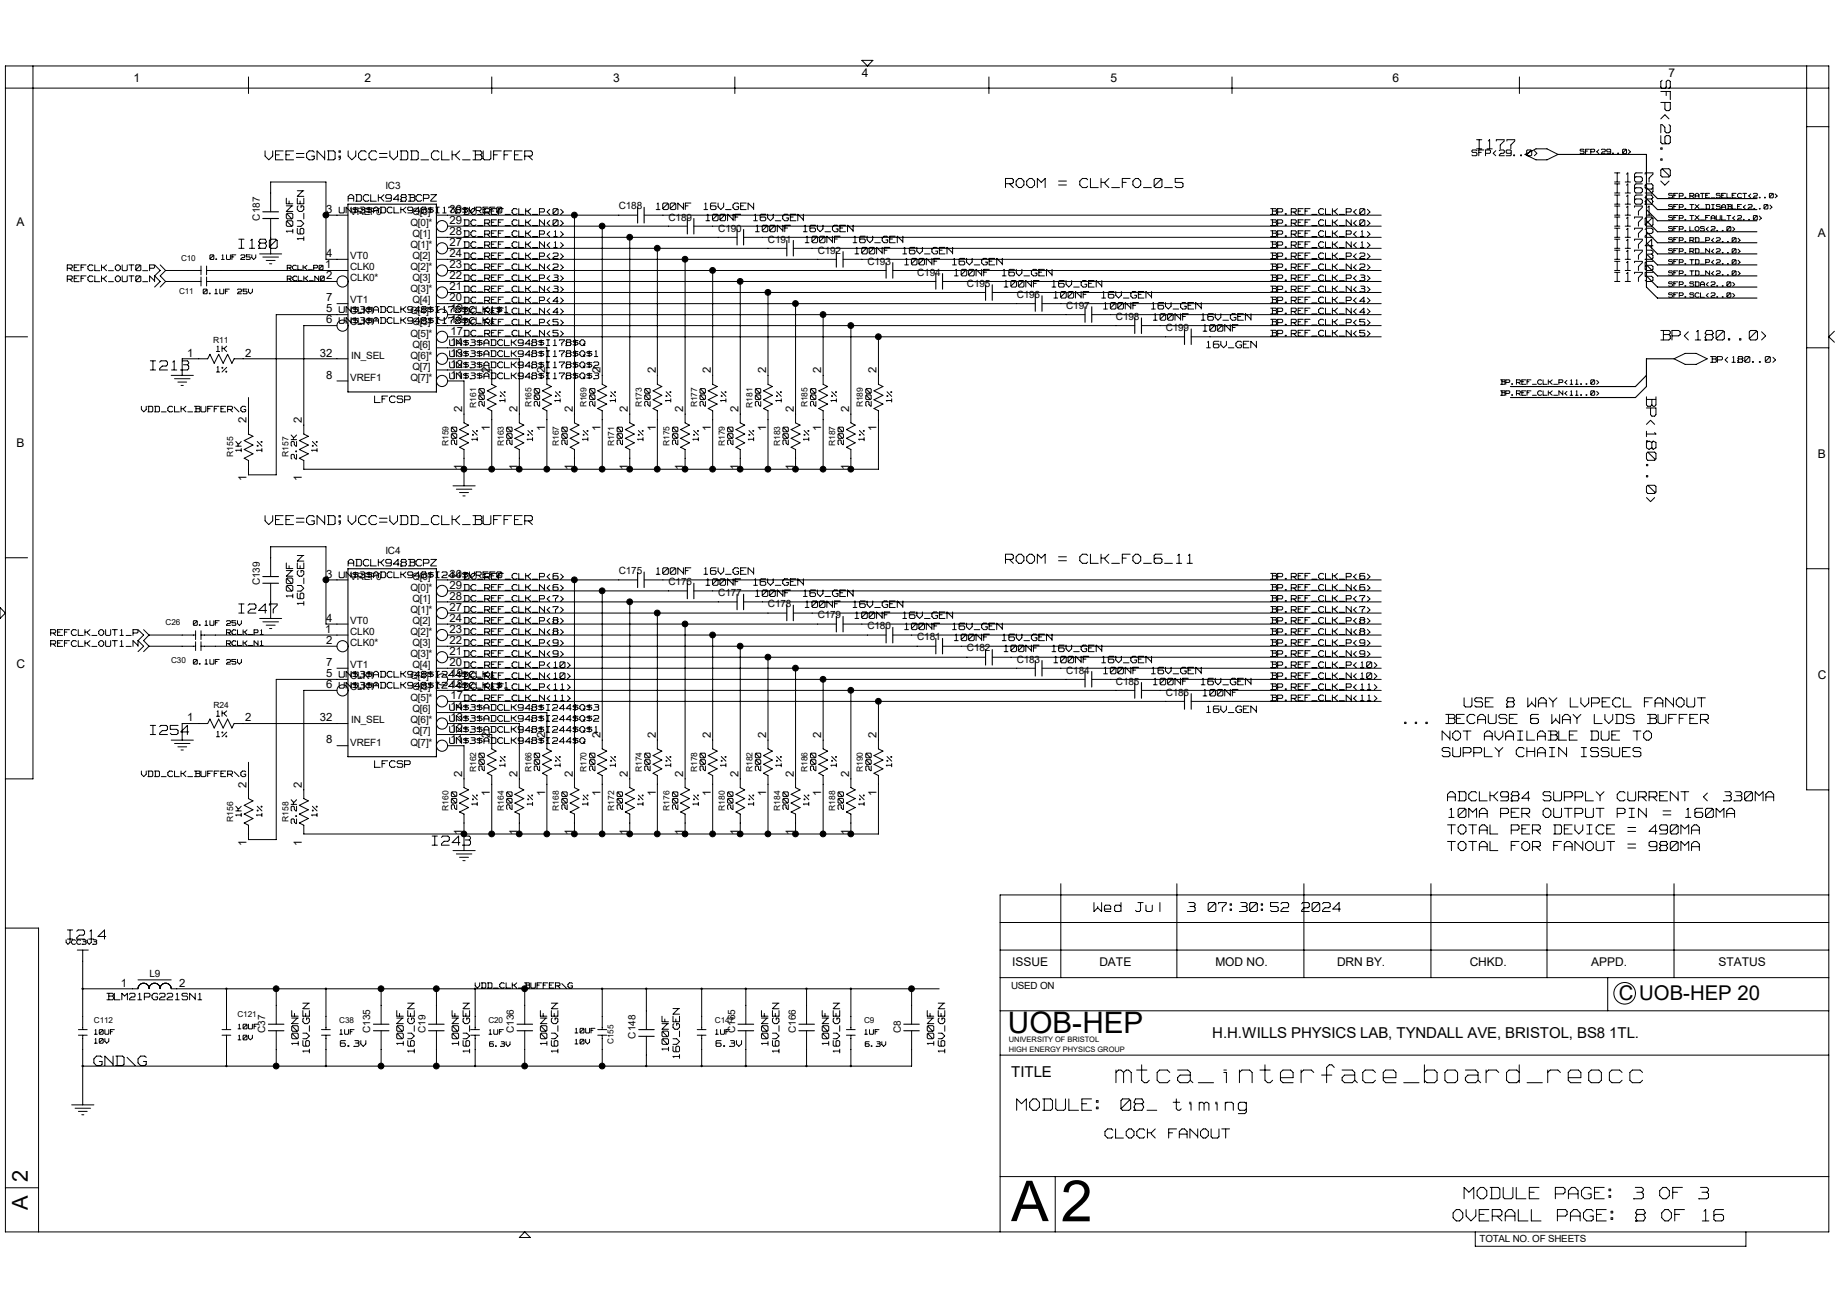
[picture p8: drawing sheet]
<svg xmlns="http://www.w3.org/2000/svg" width="420mm" height="297mm" viewBox="0 0 420 297" stroke-linecap="round" stroke-linejoin="round" font-family="sans-serif">
<defs><g id="words">
<text font-size="13" x="241.1" y="277.5">2</text>
<text font-size="12.8" x="229.8" y="277.5">A</text>
<text font-size="7.7" fill="#fff" x="253.6" y="246.8">mtca_interface_board_reocc</text>
<text font-size="6.7" x="229" y="234.7">UOB-HEP</text>
<g font-size="5">
<text x="6.4" y="268.6" transform="rotate(-90 6.4 268.6)">2</text>
<text x="6.4" y="274.9" transform="rotate(-90 6.4 274.9)">A</text>
</g>
<g font-size="4.9" fill="#fff">
<text x="231.1" y="252.8">MODULE: 08_ timing</text>
<text x="332.7" y="272.9">MODULE PAGE: 3 OF 3</text>
<text x="330.2" y="278">OVERALL PAGE: 8 OF 16</text>
</g>
<g font-size="4.8" fill="#fff">
<text x="376.8" y="18.2" transform="rotate(90 376.8 18.2)">SFP&lt;29..0&gt;</text>
<text x="373.5" y="90.2" transform="rotate(90 373.5 90.2)">BP&lt;180..0&gt;</text>
</g>
<text font-size="4.6" x="367.9" y="227.2">C UOB-HEP 20</text>
<g font-size="4.1" fill="#fff">
<text x="377.4" y="77.7">BP&lt;180..0&gt;</text>
<text x="21.3" y="242.6">GND\G</text>
</g>
<g font-size="3.9" fill="#fff">
<text x="335.6" y="34.2">I177</text>
<text x="366.9" y="41.7">I167</text>
<text x="228.5" y="43">ROOM = CLK_FO_0_5</text>
<text x="366.9" y="44.2">I169</text>
<text x="366.9" y="46.7">I168</text>
<text x="366.9" y="51.7">I170</text>
<text x="366.9" y="49.2">I171</text>
<text x="54.3" y="56.8">I180</text>
<text x="366.9" y="54.3">I172</text>
<text x="366.9" y="56.8">I174</text>
<text x="366.9" y="59.3">I173</text>
<text x="366.9" y="61.8">I176</text>
<text x="366.9" y="64.3">I175</text>
<text x="34.2" y="84.4">I213</text>
<text x="228.5" y="128.4">ROOM = CLK_FO_6_11</text>
<text x="54.3" y="139.7">I247</text>
<text x="332.7" y="161">USE 8 WAY LVPECL FANOUT</text>
<text x="34.2" y="167.3">I254</text>
<text x="319.2" y="164.8">... BECAUSE 6 WAY LVDS BUFFER</text>
<text x="327.7" y="168.5">NOT AVAILABLE DUE TO</text>
<text x="327.7" y="172.3">SUPPLY CHAIN ISSUES</text>
<text x="329" y="182.3">ADCLK984 SUPPLY CURRENT &lt; 330MA</text>
<text x="329" y="189.9">TOTAL PER DEVICE = 490MA</text>
<text x="329.3" y="186.1">10MA PER OUTPUT PIN</text>
<text x="378" y="186.1">= 160MA</text>
<text x="98.2" y="192.4">I243</text>
<text x="329" y="193.6">TOTAL FOR FANOUT = 980MA</text>
<text x="15.3" y="213.7">I214</text>
<text x="251.1" y="259">CLOCK FANOUT</text>
</g>
<g font-size="3.8" fill="#fff">
<text x="60.2" y="36.7">VEE=GND;VCC=VDD_CLK_BUFFER</text>
<text x="60.2" y="119.6">VEE=GND;VCC=VDD_CLK_BUFFER</text>
<text x="248.6" y="207.5">Wed Jul</text>
<text x="269.6" y="207.5">3 07:30:52 2024</text>
</g>
<g font-size="3.4">
<text x="275.5" y="236">H.H.WILLS PHYSICS LAB, TYNDALL AVE, BRISTOL, BS8 1TL.</text>
<text x="229.8" y="244.7">TITLE</text>
</g>
<g font-size="3.3" fill="#fff">
<text x="67" y="53" transform="rotate(-90 67 53)">100NF</text>
<text x="69.5" y="54.7" transform="rotate(-90 69.5 54.7)">16V_GEN</text>
<text x="67" y="135.8" transform="rotate(-90 67 135.8)">100NF</text>
<text x="69.5" y="137.5" transform="rotate(-90 69.5 137.5)">16V_GEN</text>
<text x="68.2" y="237.5" transform="rotate(-90 68.2 237.5)">100NF</text>
<text x="70.8" y="239.3" transform="rotate(-90 70.8 239.3)">16V_GEN</text>
<text x="92.1" y="237.5" transform="rotate(-90 92.1 237.5)">100NF</text>
<text x="94.6" y="239.3" transform="rotate(-90 94.6 239.3)">16V_GEN</text>
<text x="104.7" y="237.5" transform="rotate(-90 104.7 237.5)">100NF</text>
<text x="107.2" y="239.3" transform="rotate(-90 107.2 239.3)">16V_GEN</text>
<text x="124.8" y="237.5" transform="rotate(-90 124.8 237.5)">100NF</text>
<text x="127.3" y="239.3" transform="rotate(-90 127.3 239.3)">16V_GEN</text>
<text x="152.4" y="238.8" transform="rotate(-90 152.4 238.8)">100NF</text>
<text x="175" y="237.5" transform="rotate(-90 175 237.5)">100NF</text>
<text x="177.5" y="239.3" transform="rotate(-90 177.5 239.3)">16V_GEN</text>
<text x="188.8" y="237.5" transform="rotate(-90 188.8 237.5)">100NF</text>
<text x="191.3" y="239.3" transform="rotate(-90 191.3 239.3)">16V_GEN</text>
<text x="212.7" y="237.5" transform="rotate(-90 212.7 237.5)">100NF</text>
<text x="215.2" y="239.3" transform="rotate(-90 215.2 239.3)">16V_GEN</text>
<text x="154.9" y="240.5" transform="rotate(-90 154.9 240.5)">16V_GEN</text>
</g>
<g font-size="2.8" fill="#fff">
<text x="79.1" y="46">ADCLK948BCPZ</text>
<text x="149.1" y="47.9">100NF</text>
<text x="160" y="47.9">16V_GEN</text>
<text x="160.4" y="50.4">100NF</text>
<text x="171.3" y="50.4">16V_GEN</text>
<text x="171.7" y="52.9">100NF</text>
<text x="182.6" y="52.9">16V_GEN</text>
<text x="183" y="55.4">100NF</text>
<text x="193.9" y="55.4">16V_GEN</text>
<text x="194.3" y="58">100NF</text>
<text x="205.2" y="58">16V_GEN</text>
<text x="205.6" y="60.5">100NF</text>
<text x="216.5" y="60.5">16V_GEN</text>
<text x="216.9" y="62.9">100NF</text>
<text x="227.8" y="62.9">16V_GEN</text>
<text x="228.2" y="65.5">100NF</text>
<text x="239.1" y="65.5">16V_GEN</text>
<text x="239.5" y="68">100NF</text>
<text x="250.4" y="68">16V_GEN</text>
<text x="250.8" y="70.5">100NF</text>
<text x="261.7" y="70.5">16V_GEN</text>
<text x="262.1" y="73">100NF</text>
<text x="273" y="73">16V_GEN</text>
<text x="273.4" y="75.5">100NF</text>
<text x="274.2" y="79.3">16V_GEN</text>
<text x="85.1" y="91.7">LFCSP</text>
<text x="110.5" y="92.3" transform="rotate(-90 110.5 92.3)">200</text>
<text x="115.2" y="91.4" transform="rotate(-90 115.2 91.4)">1%</text>
<text x="123.1" y="92.3" transform="rotate(-90 123.1 92.3)">200</text>
<text x="127.7" y="91.4" transform="rotate(-90 127.7 91.4)">1%</text>
<text x="135.6" y="92.3" transform="rotate(-90 135.6 92.3)">200</text>
<text x="140.3" y="91.4" transform="rotate(-90 140.3 91.4)">1%</text>
<text x="148.2" y="92.3" transform="rotate(-90 148.2 92.3)">200</text>
<text x="152.9" y="91.4" transform="rotate(-90 152.9 91.4)">1%</text>
<text x="160.7" y="92.3" transform="rotate(-90 160.7 92.3)">200</text>
<text x="165.4" y="91.4" transform="rotate(-90 165.4 91.4)">1%</text>
<text x="173.3" y="92.3" transform="rotate(-90 173.3 92.3)">200</text>
<text x="178" y="91.4" transform="rotate(-90 178 91.4)">1%</text>
<text x="185.8" y="92.3" transform="rotate(-90 185.8 92.3)">200</text>
<text x="190.5" y="91.4" transform="rotate(-90 190.5 91.4)">1%</text>
<text x="198.4" y="92.3" transform="rotate(-90 198.4 92.3)">200</text>
<text x="203.1" y="91.4" transform="rotate(-90 203.1 91.4)">1%</text>
<text x="104.2" y="101" transform="rotate(-90 104.2 101)">200</text>
<text x="108.9" y="100.2" transform="rotate(-90 108.9 100.2)">1%</text>
<text x="116.8" y="101" transform="rotate(-90 116.8 101)">200</text>
<text x="121.5" y="100.2" transform="rotate(-90 121.5 100.2)">1%</text>
<text x="129.3" y="101" transform="rotate(-90 129.3 101)">200</text>
<text x="134" y="100.2" transform="rotate(-90 134 100.2)">1%</text>
<text x="141.9" y="101" transform="rotate(-90 141.9 101)">200</text>
<text x="146.6" y="100.2" transform="rotate(-90 146.6 100.2)">1%</text>
<text x="154.5" y="101" transform="rotate(-90 154.5 101)">200</text>
<text x="159.1" y="100.2" transform="rotate(-90 159.1 100.2)">1%</text>
<text x="167" y="101" transform="rotate(-90 167 101)">200</text>
<text x="171.7" y="100.2" transform="rotate(-90 171.7 100.2)">1%</text>
<text x="179.6" y="101" transform="rotate(-90 179.6 101)">200</text>
<text x="184.2" y="100.2" transform="rotate(-90 184.2 100.2)">1%</text>
<text x="192.1" y="101" transform="rotate(-90 192.1 101)">200</text>
<text x="196.8" y="100.2" transform="rotate(-90 196.8 100.2)">1%</text>
<text x="55.2" y="102.7" transform="rotate(-90 55.2 102.7)">1K</text>
<text x="59.9" y="102.7" transform="rotate(-90 59.9 102.7)">1%</text>
<text x="67.8" y="104.3" transform="rotate(-90 67.8 104.3)">2.2K</text>
<text x="72.5" y="102.7" transform="rotate(-90 72.5 102.7)">1%</text>
<text x="79.1" y="128.9">ADCLK948BCPZ</text>
<text x="149.1" y="130.8">100NF</text>
<text x="160" y="130.8">16V_GEN</text>
<text x="160.4" y="133.3">100NF</text>
<text x="171.3" y="133.3">16V_GEN</text>
<text x="171.7" y="135.8">100NF</text>
<text x="182.6" y="135.8">16V_GEN</text>
<text x="183" y="138.3">100NF</text>
<text x="193.9" y="138.3">16V_GEN</text>
<text x="194.3" y="140.8">100NF</text>
<text x="205.2" y="140.8">16V_GEN</text>
<text x="205.6" y="143.3">100NF</text>
<text x="216.5" y="143.3">16V_GEN</text>
<text x="216.9" y="145.8">100NF</text>
<text x="227.8" y="145.8">16V_GEN</text>
<text x="228.2" y="148.3">100NF</text>
<text x="239.1" y="148.3">16V_GEN</text>
<text x="239.5" y="150.9">100NF</text>
<text x="250.4" y="150.9">16V_GEN</text>
<text x="250.8" y="153.4">100NF</text>
<text x="261.7" y="153.4">16V_GEN</text>
<text x="262.1" y="155.9">100NF</text>
<text x="273" y="155.9">16V_GEN</text>
<text x="273.4" y="158.4">100NF</text>
<text x="274.2" y="162.2">16V_GEN</text>
<text x="85.1" y="174.6">LFCSP</text>
<text x="110.5" y="175.1" transform="rotate(-90 110.5 175.1)">200</text>
<text x="115.2" y="174.2" transform="rotate(-90 115.2 174.2)">1%</text>
<text x="123.1" y="175.1" transform="rotate(-90 123.1 175.1)">200</text>
<text x="127.7" y="174.2" transform="rotate(-90 127.7 174.2)">1%</text>
<text x="135.6" y="175.1" transform="rotate(-90 135.6 175.1)">200</text>
<text x="140.3" y="174.2" transform="rotate(-90 140.3 174.2)">1%</text>
<text x="148.2" y="175.1" transform="rotate(-90 148.2 175.1)">200</text>
<text x="152.9" y="174.2" transform="rotate(-90 152.9 174.2)">1%</text>
<text x="160.7" y="175.1" transform="rotate(-90 160.7 175.1)">200</text>
<text x="165.4" y="174.2" transform="rotate(-90 165.4 174.2)">1%</text>
<text x="173.3" y="175.1" transform="rotate(-90 173.3 175.1)">200</text>
<text x="178" y="174.2" transform="rotate(-90 178 174.2)">1%</text>
<text x="185.8" y="175.1" transform="rotate(-90 185.8 175.1)">200</text>
<text x="190.5" y="174.2" transform="rotate(-90 190.5 174.2)">1%</text>
<text x="198.4" y="175.1" transform="rotate(-90 198.4 175.1)">200</text>
<text x="203.1" y="174.2" transform="rotate(-90 203.1 174.2)">1%</text>
<text x="55.2" y="185.5" transform="rotate(-90 55.2 185.5)">1K</text>
<text x="59.9" y="185.5" transform="rotate(-90 59.9 185.5)">1%</text>
<text x="72.5" y="185.5" transform="rotate(-90 72.5 185.5)">1%</text>
<text x="104.2" y="183.9" transform="rotate(-90 104.2 183.9)">200</text>
<text x="108.9" y="183" transform="rotate(-90 108.9 183)">1%</text>
<text x="116.8" y="183.9" transform="rotate(-90 116.8 183.9)">200</text>
<text x="121.5" y="183" transform="rotate(-90 121.5 183)">1%</text>
<text x="129.3" y="183.9" transform="rotate(-90 129.3 183.9)">200</text>
<text x="134" y="183" transform="rotate(-90 134 183)">1%</text>
<text x="141.9" y="183.9" transform="rotate(-90 141.9 183.9)">200</text>
<text x="146.6" y="183" transform="rotate(-90 146.6 183)">1%</text>
<text x="154.5" y="183.9" transform="rotate(-90 154.5 183.9)">200</text>
<text x="159.1" y="183" transform="rotate(-90 159.1 183)">1%</text>
<text x="167" y="183.9" transform="rotate(-90 167 183.9)">200</text>
<text x="171.7" y="183" transform="rotate(-90 171.7 183)">1%</text>
<text x="179.6" y="183.9" transform="rotate(-90 179.6 183.9)">200</text>
<text x="184.2" y="183" transform="rotate(-90 184.2 183)">1%</text>
<text x="192.1" y="183.9" transform="rotate(-90 192.1 183.9)">200</text>
<text x="196.8" y="183" transform="rotate(-90 196.8 183)">1%</text>
<text x="67.8" y="187.2" transform="rotate(-90 67.8 187.2)">2.2K</text>
<text x="24.3" y="227.5">BLM21PG221SN1</text>
</g>
<g font-size="2.7">
<text x="195.9" y="17.4">4</text>
<text x="379.2" y="17.4">7</text>
<text x="30.4" y="18.7">1</text>
<text x="82.8" y="18.7">2</text>
<text x="139.4" y="18.7">3</text>
<text x="252.4" y="18.7">5</text>
<text x="316.4" y="18.7">6</text>
<text x="3.7" y="51.4">A</text>
<text x="413.1" y="53.9">A</text>
<text x="3.7" y="101.6">B</text>
<text x="413.1" y="104.1">B</text>
<text x="3.7" y="151.8">C</text>
<text x="413.1" y="154.3">C</text>
<text x="230" y="219.6">ISSUE</text>
<text x="249.9" y="219.6">DATE</text>
<text x="276.2" y="219.6">MOD NO.</text>
<text x="303.9" y="219.6">DRN BY.</text>
<text x="334" y="219.6">CHKD.</text>
<text x="361.6" y="219.6">APPD.</text>
<text x="390.5" y="219.6">STATUS</text>
</g>
<g font-size="2.6">
<text x="74.1" y="48.4">3 UN$3$ADCLK948$I178$VREF0</text>
<text x="102.2" y="48.4">30DC_REF_CLK_P&lt;0&gt;</text>
<text x="102.2" y="50.9">29</text>
<text x="102.2" y="53.4">28DC_REF_CLK_P&lt;1&gt;</text>
<text x="74.1" y="58.4">4</text>
<text x="102.2" y="58.4">24</text>
<text x="102.2" y="55.9">27DC_REF_CLK_N&lt;1&gt;</text>
<text x="73.9" y="61">1</text>
<text x="74.1" y="63.5">2</text>
<text x="102.2" y="61">23DC_REF_CLK_N&lt;2&gt;</text>
<text x="102.2" y="66">21</text>
<text x="102.2" y="63.5">22DC_REF_CLK_P&lt;3&gt;</text>
<text x="74.1" y="68.5">7</text>
<text x="74.1" y="71">5 UN$3$ADCLK948$I178$CLK1$1</text>
<text x="102.2" y="68.5">20DC_REF_CLK_P&lt;4&gt;</text>
<text x="102.4" y="71">19DC_REF_CLK_N&lt;4&gt;</text>
<text x="74.1" y="73.5">6 UN$3$ADCLK948$I178$CLK1</text>
<text x="102.4" y="73.5">18</text>
<text x="102.4" y="76">17DC_REF_CLK_N&lt;5&gt;</text>
<text x="42.5" y="81">1</text>
<text x="55.8" y="81">2</text>
<text x="72.7" y="81">32</text>
<text x="102.4" y="78.5">14</text>
<text x="102.4" y="81">13</text>
<text x="102.4" y="83.6">12</text>
<text x="74.1" y="86.1">8</text>
<text x="102.4" y="86.1">11</text>
<text x="111.3" y="84.8" transform="rotate(-90 111.3 84.8)">2</text>
<text x="123.9" y="84.8" transform="rotate(-90 123.9 84.8)">2</text>
<text x="136.4" y="84.8" transform="rotate(-90 136.4 84.8)">2</text>
<text x="149" y="84.8" transform="rotate(-90 149 84.8)">2</text>
<text x="161.5" y="84.8" transform="rotate(-90 161.5 84.8)">2</text>
<text x="174.1" y="84.8" transform="rotate(-90 174.1 84.8)">2</text>
<text x="186.6" y="84.8" transform="rotate(-90 186.6 84.8)">2</text>
<text x="199.2" y="84.8" transform="rotate(-90 199.2 84.8)">2</text>
<text x="105" y="93.6" transform="rotate(-90 105 93.6)">2</text>
<text x="117.6" y="93.6" transform="rotate(-90 117.6 93.6)">2</text>
<text x="130.2" y="93.6" transform="rotate(-90 130.2 93.6)">2</text>
<text x="142.7" y="93.6" transform="rotate(-90 142.7 93.6)">2</text>
<text x="155.3" y="93.6" transform="rotate(-90 155.3 93.6)">2</text>
<text x="167.8" y="93.6" transform="rotate(-90 167.8 93.6)">2</text>
<text x="180.4" y="93.6" transform="rotate(-90 180.4 93.6)">2</text>
<text x="193" y="93.6" transform="rotate(-90 193 93.6)">2</text>
<text x="56" y="96.1" transform="rotate(-90 56 96.1)">2</text>
<text x="68.6" y="96.1" transform="rotate(-90 68.6 96.1)">2</text>
<text x="111.3" y="98" transform="rotate(-90 111.3 98)">1</text>
<text x="123.9" y="98" transform="rotate(-90 123.9 98)">1</text>
<text x="136.4" y="98" transform="rotate(-90 136.4 98)">1</text>
<text x="149" y="98" transform="rotate(-90 149 98)">1</text>
<text x="161.5" y="98" transform="rotate(-90 161.5 98)">1</text>
<text x="174.1" y="98" transform="rotate(-90 174.1 98)">1</text>
<text x="186.6" y="98" transform="rotate(-90 186.6 98)">1</text>
<text x="199.2" y="98" transform="rotate(-90 199.2 98)">1</text>
<text x="105" y="106.8" transform="rotate(-90 105 106.8)">1</text>
<text x="117.6" y="106.8" transform="rotate(-90 117.6 106.8)">1</text>
<text x="130.2" y="106.8" transform="rotate(-90 130.2 106.8)">1</text>
<text x="142.7" y="106.8" transform="rotate(-90 142.7 106.8)">1</text>
<text x="155.3" y="106.8" transform="rotate(-90 155.3 106.8)">1</text>
<text x="167.8" y="106.8" transform="rotate(-90 167.8 106.8)">1</text>
<text x="180.4" y="106.8" transform="rotate(-90 180.4 106.8)">1</text>
<text x="193" y="106.8" transform="rotate(-90 193 106.8)">1</text>
<text x="56" y="109.3" transform="rotate(-90 56 109.3)">1</text>
<text x="68.6" y="109.3" transform="rotate(-90 68.6 109.3)">1</text>
<text x="74.1" y="131.3">3 UN$3$ADCLK948$I244$VREF0</text>
<text x="102.2" y="131.3">30DC_REF_CLK_P&lt;6&gt;</text>
<text x="102.2" y="133.8">29</text>
<text x="102.2" y="136.3">28DC_REF_CLK_P&lt;7&gt;</text>
<text x="73.9" y="143.8">1</text>
<text x="74.1" y="141.3">4</text>
<text x="102.2" y="141.3">24DC_REF_CLK_P&lt;8&gt;</text>
<text x="102.2" y="138.8">27DC_REF_CLK_N&lt;7&gt;</text>
<text x="102.2" y="143.8">23DC_REF_CLK_N&lt;8&gt;</text>
<text x="74.1" y="146.3">2</text>
<text x="102.2" y="148.8">21DC_REF_CLK_N&lt;9&gt;</text>
<text x="102.2" y="146.3">22DC_REF_CLK_P&lt;9&gt;</text>
<text x="74.1" y="151.3">7</text>
<text x="74.1" y="153.9">5 UN$3$ADCLK948$I244$CLK1</text>
<text x="102.2" y="151.3">20</text>
<text x="102.4" y="153.9">19DC_REF_CLK_N&lt;10&gt;</text>
<text x="74.1" y="156.4">6 UN$3$ADCLK948$I244$CLK1$1</text>
<text x="102.4" y="156.4">18DC_REF_CLK_P&lt;11&gt;</text>
<text x="102.4" y="158.9">17</text>
<text x="102.4" y="161.4">14</text>
<text x="42.5" y="163.9">1</text>
<text x="55.8" y="163.9">2</text>
<text x="72.7" y="163.9">32</text>
<text x="102.4" y="163.9">13</text>
<text x="102.4" y="166.4">12</text>
<text x="111.3" y="167.7" transform="rotate(-90 111.3 167.7)">2</text>
<text x="123.9" y="167.7" transform="rotate(-90 123.9 167.7)">2</text>
<text x="136.4" y="167.7" transform="rotate(-90 136.4 167.7)">2</text>
<text x="149" y="167.7" transform="rotate(-90 149 167.7)">2</text>
<text x="161.5" y="167.7" transform="rotate(-90 161.5 167.7)">2</text>
<text x="174.1" y="167.7" transform="rotate(-90 174.1 167.7)">2</text>
<text x="186.6" y="167.7" transform="rotate(-90 186.6 167.7)">2</text>
<text x="199.2" y="167.7" transform="rotate(-90 199.2 167.7)">2</text>
<text x="74.1" y="169">8</text>
<text x="102.4" y="169">11</text>
<text x="56" y="179" transform="rotate(-90 56 179)">2</text>
<text x="68.6" y="179" transform="rotate(-90 68.6 179)">2</text>
<text x="105" y="176.5" transform="rotate(-90 105 176.5)">2</text>
<text x="117.6" y="176.5" transform="rotate(-90 117.6 176.5)">2</text>
<text x="130.2" y="176.5" transform="rotate(-90 130.2 176.5)">2</text>
<text x="142.7" y="176.5" transform="rotate(-90 142.7 176.5)">2</text>
<text x="155.3" y="176.5" transform="rotate(-90 155.3 176.5)">2</text>
<text x="167.8" y="176.5" transform="rotate(-90 167.8 176.5)">2</text>
<text x="180.4" y="176.5" transform="rotate(-90 180.4 176.5)">2</text>
<text x="193" y="176.5" transform="rotate(-90 193 176.5)">2</text>
<text x="111.3" y="180.9" transform="rotate(-90 111.3 180.9)">1</text>
<text x="123.9" y="180.9" transform="rotate(-90 123.9 180.9)">1</text>
<text x="136.4" y="180.9" transform="rotate(-90 136.4 180.9)">1</text>
<text x="149" y="180.9" transform="rotate(-90 149 180.9)">1</text>
<text x="161.5" y="180.9" transform="rotate(-90 161.5 180.9)">1</text>
<text x="174.1" y="180.9" transform="rotate(-90 174.1 180.9)">1</text>
<text x="186.6" y="180.9" transform="rotate(-90 186.6 180.9)">1</text>
<text x="199.2" y="180.9" transform="rotate(-90 199.2 180.9)">1</text>
<text x="105" y="189.7" transform="rotate(-90 105 189.7)">1</text>
<text x="117.6" y="189.7" transform="rotate(-90 117.6 189.7)">1</text>
<text x="130.2" y="189.7" transform="rotate(-90 130.2 189.7)">1</text>
<text x="142.7" y="189.7" transform="rotate(-90 142.7 189.7)">1</text>
<text x="155.3" y="189.7" transform="rotate(-90 155.3 189.7)">1</text>
<text x="167.8" y="189.7" transform="rotate(-90 167.8 189.7)">1</text>
<text x="180.4" y="189.7" transform="rotate(-90 180.4 189.7)">1</text>
<text x="193" y="189.7" transform="rotate(-90 193 189.7)">1</text>
<text x="56" y="192.2" transform="rotate(-90 56 192.2)">1</text>
<text x="68.6" y="192.2" transform="rotate(-90 68.6 192.2)">1</text>
<text x="27.4" y="224.2">1</text>
<text x="40.7" y="224.2">2</text>
</g>
<g font-size="2.5" fill="#fff">
<text x="334.5" y="35.6">SFP&lt;29..0&gt;</text>
<text x="105.5" y="51.5">DC_REF_CLK_N&lt;0&gt;</text>
<text x="288.8" y="49">BP.REF_CLK_P&lt;0&gt;</text>
<text x="288.8" y="51.5">BP.REF_CLK_N&lt;0&gt;</text>
<text x="105.5" y="59.1">DC_REF_CLK_P&lt;2&gt;</text>
<text x="288.8" y="59.1">BP.REF_CLK_P&lt;2&gt;</text>
<text x="288.8" y="54">BP.REF_CLK_P&lt;1&gt;</text>
<text x="288.8" y="56.5">BP.REF_CLK_N&lt;1&gt;</text>
<text x="15.3" y="61.8">REFCLK_OUT0_P</text>
<text x="15.3" y="64.3">REFCLK_OUT0_N</text>
<text x="288.8" y="61.6">BP.REF_CLK_N&lt;2&gt;</text>
<text x="288.8" y="64">BP.REF_CLK_P&lt;3&gt;</text>
<text x="105.5" y="66.6">DC_REF_CLK_N&lt;3&gt;</text>
<text x="288.8" y="71.6">BP.REF_CLK_N&lt;4&gt;</text>
<text x="288.8" y="69.1">BP.REF_CLK_P&lt;4&gt;</text>
<text x="288.8" y="66.6">BP.REF_CLK_N&lt;3&gt;</text>
<text x="105.5" y="74.1">DC_REF_CLK_P&lt;5&gt;</text>
<text x="288.8" y="76.6">BP.REF_CLK_N&lt;5&gt;</text>
<text x="288.8" y="74.1">BP.REF_CLK_P&lt;5&gt;</text>
<text x="102.2" y="83.8">UN$3$ADCLK948$I178$Q$2</text>
<text x="102.2" y="81.3">UN$3$ADCLK948$I178$Q$1</text>
<text x="102.2" y="78.8">UN$3$ADCLK948$I178$Q</text>
<text x="388.7" y="82.6">BP&lt;180..0&gt;</text>
<text x="102.2" y="86.3">UN$3$ADCLK948$I178$Q$3</text>
<text x="288.8" y="131.9">BP.REF_CLK_P&lt;6&gt;</text>
<text x="105.5" y="134.4">DC_REF_CLK_N&lt;6&gt;</text>
<text x="288.8" y="134.4">BP.REF_CLK_N&lt;6&gt;</text>
<text x="288.8" y="136.9">BP.REF_CLK_P&lt;7&gt;</text>
<text x="288.8" y="141.9">BP.REF_CLK_P&lt;8&gt;</text>
<text x="288.8" y="139.4">BP.REF_CLK_N&lt;7&gt;</text>
<text x="11.5" y="147.1">REFCLK_OUT1_N</text>
<text x="11.5" y="144.7">REFCLK_OUT1_P</text>
<text x="288.8" y="144.4">BP.REF_CLK_N&lt;8&gt;</text>
<text x="288.8" y="146.9">BP.REF_CLK_P&lt;9&gt;</text>
<text x="288.8" y="149.4">BP.REF_CLK_N&lt;9&gt;</text>
<text x="105.5" y="152">DC_REF_CLK_P&lt;10&gt;</text>
<text x="288.8" y="154.5">BP.REF_CLK_N&lt;10&gt;</text>
<text x="288.8" y="152">BP.REF_CLK_P&lt;10&gt;</text>
<text x="102.2" y="161.7">UN$3$ADCLK948$I244$Q$3</text>
<text x="105.5" y="159.5">DC_REF_CLK_N&lt;11&gt;</text>
<text x="288.8" y="159.5">BP.REF_CLK_N&lt;11&gt;</text>
<text x="288.8" y="157">BP.REF_CLK_P&lt;11&gt;</text>
<text x="102.2" y="164.2">UN$3$ADCLK948$I244$Q$2</text>
<text x="102.2" y="166.7">UN$3$ADCLK948$I244$Q$1</text>
<text x="102.2" y="169.2">UN$3$ADCLK948$I244$Q</text>
<text x="77.3" y="238">6.3V</text>
<text x="162.7" y="238">6.3V</text>
</g>
<g font-size="2.4" fill="#fff">
<text x="49.2" y="80.1">1K</text>
<text x="49.2" y="84.8">1%</text>
<text x="32.1" y="93.9">VDD_CLK_BUFFER\G</text>
<text x="49.2" y="163">1K</text>
<text x="49.2" y="167.7">1%</text>
<text x="32.1" y="176.8">VDD_CLK_BUFFER\G</text>
</g>
<g font-size="2.3">
<text x="87.6" y="42.9">IC3</text>
<text x="140.6" y="47.6">C188</text>
<text x="59.1" y="50.2" transform="rotate(-90 59.1 50.2)">C187</text>
<text x="79.6" y="48.9">VREF0</text>
<text x="93.3" y="51.4">Q[0]*</text>
<text x="93.7" y="48.9">Q[0]</text>
<text x="93.7" y="53.9">Q[1]</text>
<text x="151.9" y="50.1">C189</text>
<text x="163.2" y="52.6">C190</text>
<text x="79.6" y="58.9">VT0</text>
<text x="93.3" y="56.4">Q[1]*</text>
<text x="93.7" y="58.9">Q[2]</text>
<text x="174.5" y="55.1">C191</text>
<text x="185.8" y="57.7">C192</text>
<text x="79.6" y="63.9">CLK0*</text>
<text x="79.6" y="61.4">CLK0</text>
<text x="93.3" y="61.4">Q[2]*</text>
<text x="93.7" y="63.9">Q[3]</text>
<text x="197.1" y="60.2">C193</text>
<text x="208.4" y="62.7">C194</text>
<text x="219.8" y="65.2">C195</text>
<text x="79.6" y="69">VT1</text>
<text x="79.6" y="71.5">CLK1</text>
<text x="93.3" y="66.4">Q[3]*</text>
<text x="93.3" y="71.5">Q[4]*</text>
<text x="93.7" y="69">Q[4]</text>
<text x="231.1" y="67.7">C196</text>
<text x="242.3" y="70.2">C197</text>
<text x="79.6" y="74">CLK1*</text>
<text x="93.3" y="76.5">Q[5]*</text>
<text x="93.7" y="74">Q[5]</text>
<text x="253.6" y="72.7">C198</text>
<text x="264.9" y="75.2">C199</text>
<text x="79.8" y="81.5">IN_SEL</text>
<text x="93.3" y="81.5">Q[6]*</text>
<text x="93.7" y="79">Q[6]</text>
<text x="79.6" y="86.5">VREF1</text>
<text x="93.3" y="86.5">Q[7]*</text>
<text x="93.7" y="84">Q[7]</text>
<text x="87.6" y="125.8">IC4</text>
<text x="79.6" y="131.7">VREF0</text>
<text x="93.7" y="131.7">Q[0]</text>
<text x="140.6" y="130.5">C175</text>
<text x="59.1" y="133" transform="rotate(-90 59.1 133)">C139</text>
<text x="93.3" y="134.2">Q[0]*</text>
<text x="93.7" y="136.7">Q[1]</text>
<text x="151.9" y="133">C176</text>
<text x="163.2" y="135.5">C177</text>
<text x="79.6" y="141.8">VT0</text>
<text x="93.3" y="139.3">Q[1]*</text>
<text x="93.7" y="141.8">Q[2]</text>
<text x="174.5" y="138">C178</text>
<text x="185.8" y="140.5">C179</text>
<text x="197.1" y="143">C180</text>
<text x="79.6" y="146.8">CLK0*</text>
<text x="79.6" y="144.3">CLK0</text>
<text x="93.3" y="144.3">Q[2]*</text>
<text x="93.3" y="149.3">Q[3]*</text>
<text x="93.7" y="146.8">Q[3]</text>
<text x="208.4" y="145.5">C181</text>
<text x="219.8" y="148">C182</text>
<text x="79.6" y="151.8">VT1</text>
<text x="79.6" y="154.3">CLK1</text>
<text x="93.3" y="154.3">Q[4]*</text>
<text x="93.7" y="151.8">Q[4]</text>
<text x="231.1" y="150.6">C183</text>
<text x="242.3" y="153.1">C184</text>
<text x="253.6" y="155.6">C185</text>
<text x="79.6" y="156.8">CLK1*</text>
<text x="93.3" y="159.3">Q[5]*</text>
<text x="93.7" y="156.8">Q[5]</text>
<text x="93.7" y="161.9">Q[6]</text>
<text x="264.9" y="158.1">C186</text>
<text x="79.8" y="164.4">IN_SEL</text>
<text x="93.3" y="164.4">Q[6]*</text>
<text x="93.7" y="166.9">Q[7]</text>
<text x="79.6" y="169.4">VREF1</text>
<text x="93.3" y="169.4">Q[7]*</text>
<text x="34" y="222.1">L9</text>
<text x="60.3" y="234.7" transform="rotate(-90 60.3 234.7)">C37</text>
<text x="84.2" y="234.7" transform="rotate(-90 84.2 234.7)">C135</text>
<text x="96.7" y="234.7" transform="rotate(-90 96.7 234.7)">C19</text>
<text x="116.8" y="234.7" transform="rotate(-90 116.8 234.7)">C136</text>
<text x="144.4" y="236" transform="rotate(-90 144.4 236)">C148</text>
<text x="167" y="234.7" transform="rotate(-90 167 234.7)">C165</text>
<text x="180.9" y="234.7" transform="rotate(-90 180.9 234.7)">C166</text>
<text x="204.7" y="234.7" transform="rotate(-90 204.7 234.7)">C8</text>
</g>
<text font-size="2.3" fill="#fff" x="108" y="224.7">VDD_CLK_BUFFER\G</text>
<g font-size="2.2">
<text x="229.8" y="224.7">USED ON</text>
<text x="336.3" y="282.2">TOTAL NO. OF SHEETS</text>
</g>
<g font-size="2" fill="#fff">
<text x="47.7" y="59.1">0.1UF 25V</text>
<text x="65.3" y="64">RCLK_N0</text>
<text x="46.2" y="66.9">0.1UF</text>
<text x="54" y="66.9">25V</text>
<text x="43.9" y="142.3">0.1UF</text>
<text x="51.5" y="142.3">25V</text>
<text x="51.5" y="144.4">RCLK_P1</text>
<text x="51.5" y="146.9">RCLK_N1</text>
<text x="43.9" y="151.1">0.1UF</text>
<text x="51.5" y="151.1">25V</text>
<text x="54.1" y="234">10UF</text>
<text x="21.5" y="235.2">10UF</text>
<text x="21.5" y="237.2">10V</text>
<text x="54.1" y="236.5">10V</text>
<text x="77.2" y="235.2">1UF</text>
<text x="111.1" y="235.2">1UF</text>
<text x="111.3" y="238">6.3V</text>
<text x="130.7" y="234.9">10UF</text>
<text x="130.7" y="237.4">10V</text>
<text x="162.6" y="235.2">1UF</text>
<text x="196.5" y="235.2">1UF</text>
<text x="196.6" y="238">6.3V</text>
</g>
<g font-size="1.9" fill="#fff">
<text x="359.1" y="35.1">SFP&lt;29..0&gt;</text>
<text x="379.2" y="47.7">SFP.TX_DISABLE&lt;2..0&gt;</text>
<text x="379.2" y="45.1">SFP.RATE_SELECT&lt;2..0&gt;</text>
<text x="379.2" y="52.7">SFP.LOS&lt;2..0&gt;</text>
<text x="379.2" y="50.2">SFP.TX_FAULT&lt;2..0&gt;</text>
<text x="379.2" y="57.7">SFP.RD_N&lt;2..0&gt;</text>
<text x="379.2" y="55.2">SFP.RD_P&lt;2..0&gt;</text>
<text x="65.3" y="61.5">RCLK_P0</text>
<text x="379.2" y="65.2">SFP.SDA&lt;2..0&gt;</text>
<text x="379.2" y="62.7">SFP.TD_N&lt;2..0&gt;</text>
<text x="379.2" y="60.2">SFP.TD_P&lt;2..0&gt;</text>
<text x="379.2" y="67.7">SFP.SCL&lt;2..0&gt;</text>
<text x="341" y="87.5">BP.REF_CLK_P&lt;11..0&gt;</text>
<text x="341" y="90">BP.REF_CLK_N&lt;11..0&gt;</text>
<text x="15" y="214.8">VCC3V3</text>
</g>
<g font-size="1.9">
<text x="41.1" y="59.3">C10</text>
<text x="40.7" y="66.8">C11</text>
<text x="48.4" y="77.9">R11</text>
<text x="108.2" y="92.7" transform="rotate(-90 108.2 92.7)">R161</text>
<text x="120.8" y="92.6" transform="rotate(-90 120.8 92.6)">R165</text>
<text x="133.3" y="92.6" transform="rotate(-90 133.3 92.6)">R169</text>
<text x="145.9" y="92.6" transform="rotate(-90 145.9 92.6)">R173</text>
<text x="158.5" y="92.6" transform="rotate(-90 158.5 92.6)">R177</text>
<text x="171" y="92.7" transform="rotate(-90 171 92.7)">R181</text>
<text x="183.6" y="92.6" transform="rotate(-90 183.6 92.6)">R185</text>
<text x="196.1" y="92.6" transform="rotate(-90 196.1 92.6)">R189</text>
<text x="101.9" y="101.3" transform="rotate(-90 101.9 101.3)">R159</text>
<text x="114.5" y="101.3" transform="rotate(-90 114.5 101.3)">R163</text>
<text x="127" y="101.3" transform="rotate(-90 127 101.3)">R167</text>
<text x="139.6" y="101.4" transform="rotate(-90 139.6 101.4)">R171</text>
<text x="152.1" y="101.3" transform="rotate(-90 152.1 101.3)">R175</text>
<text x="164.7" y="101.3" transform="rotate(-90 164.7 101.3)">R179</text>
<text x="177.3" y="101.3" transform="rotate(-90 177.3 101.3)">R183</text>
<text x="189.8" y="101.3" transform="rotate(-90 189.8 101.3)">R187</text>
<text x="53" y="103.8" transform="rotate(-90 53 103.8)">R155</text>
<text x="65.5" y="103.8" transform="rotate(-90 65.5 103.8)">R157</text>
<text x="37.6" y="141.9">C26</text>
<text x="38.9" y="150.7">C30</text>
<text x="48.5" y="160.8">R24</text>
<text x="108.2" y="175.4" transform="rotate(-90 108.2 175.4)">R162</text>
<text x="120.8" y="175.4" transform="rotate(-90 120.8 175.4)">R166</text>
<text x="133.3" y="175.4" transform="rotate(-90 133.3 175.4)">R170</text>
<text x="145.9" y="175.4" transform="rotate(-90 145.9 175.4)">R174</text>
<text x="158.5" y="175.4" transform="rotate(-90 158.5 175.4)">R178</text>
<text x="171" y="175.4" transform="rotate(-90 171 175.4)">R182</text>
<text x="183.6" y="175.4" transform="rotate(-90 183.6 175.4)">R186</text>
<text x="196.1" y="175.4" transform="rotate(-90 196.1 175.4)">R190</text>
<text x="101.9" y="184.2" transform="rotate(-90 101.9 184.2)">R160</text>
<text x="114.5" y="184.2" transform="rotate(-90 114.5 184.2)">R164</text>
<text x="127" y="184.2" transform="rotate(-90 127 184.2)">R168</text>
<text x="139.6" y="184.2" transform="rotate(-90 139.6 184.2)">R172</text>
<text x="152.1" y="184.2" transform="rotate(-90 152.1 184.2)">R176</text>
<text x="164.7" y="184.2" transform="rotate(-90 164.7 184.2)">R180</text>
<text x="177.3" y="184.2" transform="rotate(-90 177.3 184.2)">R184</text>
<text x="189.8" y="184.2" transform="rotate(-90 189.8 184.2)">R188</text>
<text x="53" y="186.7" transform="rotate(-90 53 186.7)">R156</text>
<text x="65.5" y="186.7" transform="rotate(-90 65.5 186.7)">R158</text>
<text x="21.3" y="232.6">C112</text>
<text x="54" y="231.1">C121</text>
<text x="77.1" y="232.6">C38</text>
<text x="111" y="232.6">C20</text>
<text x="162.5" y="232.6">C147</text>
<text x="196.4" y="232.6">C9</text>
<text x="139.4" y="237.2" transform="rotate(-90 139.4 237.2)">C155</text>
</g>
<g font-size="1.7">
<text x="229.3" y="236.7">UNIVERSITY OF BRISTOL</text>
<text x="229.3" y="239">HIGH ENERGY PHYSICS GROUP</text>
</g>
</g></defs>
<g fill="none" stroke="#000" stroke-width=".25">
<path d="M354.1 35.1h20.1v30.1l2.5 2.5h22.6M59.7 49.7h3.6M59.7 48.1h3.6M79.1 46.4h20.1v42.7h-20.1zM144.9 47.1v3.6M146.4 47.1v3.6M156.2 49.7v3.5M157.7 49.7v3.5M167.5 52.2v3.5M169 52.2v3.5M178.8 54.7v3.5M180.3 54.7v3.5"/>
<path d="M190.1 57.2v3.5M191.6 57.2v3.5M201.4 59.7v3.5M202.9 59.7v3.5M374.2 42.6l2.5 2.5h22.6M374.2 47.6l2.5 2.6h22.6M374.2 45.1l2.5 2.5h22.6M374.2 52.7l2.5 2.5h22.6M374.2 50.2l2.5 2.5h22.6M374.2 55.2l2.5 2.5h22.6M374.2 57.7l2.5 2.5h22.6M212.7 62.2v3.5"/>
<path d="M214.2 62.2v3.5M224 64.7v3.5M225.5 64.7v3.5M235.3 67.2v3.5M236.8 67.2v3.5M246.6 69.7v3.5M248.1 69.7v3.5M257.9 72.3v3.5M259.4 72.3v3.5M269.2 74.8v3.5M270.7 74.8v3.5M374.2 60.2l2.5 2.5h22.6"/>
<path d="M374.2 62.7l2.5 2.5h22.6M374.2 85.3l-2.5 2.5h-28.4M380.4 81.5h-6.2v6.3l-2.5 2.5h-28.4M59.7 132.5h3.6M59.7 131h3.6M79.1 129.2h20.1v42.8h-20.1zM144.9 130v3.5M146.4 130v3.5M156.2 132.5v3.6M157.7 132.5v3.6M167.5 135v3.6M169 135v3.6"/>
<path d="M178.8 137.5v3.6M180.3 137.5v3.6M190.1 140.1v3.5M191.6 140.1v3.5M201.4 142.6v3.5M202.9 142.6v3.5M212.7 145.1v3.5M214.2 145.1v3.5M224 147.6v3.5M225.5 147.6v3.5M235.3 150.1v3.5M236.8 150.1v3.5"/>
<path d="M246.6 152.6v3.5M248.1 152.6v3.5M257.9 155.1v3.6M259.4 155.1v3.6M269.2 157.6v3.6M270.7 157.6v3.6M61 234.2h3.5M61 232.7h3.5M84.9 234.2h3.5M84.9 232.7h3.5M97.4 234.2h3.5M97.4 232.7h3.5"/>
<path d="M117.5 234.2h3.5M117.5 232.7h3.5M145.2 235.5h3.5M145.2 234h3.5M167.7 234.2h3.6M167.7 232.7h3.6M181.6 234.2h3.5M181.6 232.7h3.5M205.4 234.2h3.5M205.4 232.7h3.5"/>
</g>
<g fill="none" stroke="#000" stroke-width=".23">
<path d="M1.2 15h414.4v265h-414.4zM7.5 15v162h-6.3M56.5 17.5v3.8M111.8 17.5v3.8M167 17.5v3.8M195.9 13.7h2.5l-1.3 1.3zM224.7 17.5v3.8M280 17.5v3.8M345.3 17.5v3.8M377.4 18.6v1.1M377.4 19.8l.3 .3M377.7 18.2l-.3 .3"/>
<path d="M378.7 18.6v1.1M378.7 19.8l-.3 .3M379 18.2l-.3 .3M379 18.2h.3M379.3 18.3l.3 .2M379.6 18.6v1.1M379.6 19.8l-.3 .3M410.6 15v164.5h5M1.2 20h414.4M60.2 34.3v1.2l.8 .8M62 34.3v1.1l-.9 .9M62.7 36.3h1.6"/>
<path d="M62.7 35.2h.8M64.3 34.3h-1.7v2M65 35.2h.8M66.7 34.3h-1.7v2h1.7M67.4 35.8h1.7M67.4 34.9h1.7M69.7 34.9v.8M69.7 35.8l.5 .5M70.2 34.3l-.5 .6M70.3 34.3h.8M70.3 36.3h.8M70.8 35.5h.6"/>
<path d="M71.1 34.3l.3 .3M71.4 36.1l-.3 .2M71.4 35.5v.5M73.7 36l-1.6-1.7v2M73.8 34.3v2M74.4 34.3h1.4M74.4 36.3h1.4M74.7 34.3v2M75.9 34.3l.3 .3v1.4M76.2 36.1l-.3 .2M77 34.6v-.3h.3v.3h-.2M77 35.5h.3v.6"/>
<path d="M77 35.5v.3M77.1 35.8h.2M77.3 36.1l-.3 .2M79.1 34.3v1.2l.9 .8 .9-.9v-1.1M81.5 35.8l.5 .5M81.5 34.9v.8M82 34.3l-.5 .6M82.1 34.3h.8M82.1 36.3h.8M82.9 34.3l.3 .3M83.2 36.1l-.3 .2M83.9 35.8l.5 .5h.9l.3-.2"/>
<path d="M83.9 34.9v.8M85.6 34.6l-.3-.3h-.8l-.6 .6M86.2 35.8h1.8M86.2 34.9h1.8M88.6 34.3v1.2l.8 .8 .9-.8v-1.2M90.9 34.3h1.4M90.9 36.3h1.4M91.2 34.3v2M92.4 34.3l.3 .3v1.4M92.7 36.1l-.3 .2M93.3 34.3h1.4M93.3 36.3h1.4"/>
<path d="M93.6 34.3v2M94.7 34.3l.3 .3v1.4M95 36.1l-.3 .2M95.7 36.3h1.7M98 34.9v.8M98 35.8l.6 .5M98.6 34.3l-.6 .6M98.6 34.3h.8M98.6 36.3h.8M99.5 34.3l.3 .3M99.8 36.1l-.3 .2M100.4 34.3v2h1.7"/>
<path d="M102.7 34.3v2M102.8 35.2h.7M103.6 35.2v.3M103.6 35.5l.9 .8M104.5 34.3l-.9 .9M105.1 36.3h1.7M107.5 34.3h1.7l.3 .5M108 34.3v2M108.1 35.2h1.1l.3 .3M109.5 35.5v.5M109.5 36.1l-.3 .2h-1.7M109.5 34.9l-.2 .2"/>
<path d="M109.8 36.1l.3 .2M109.8 34.3v1.7M110.1 36.3h1.1M111.5 34.3v1.7M111.5 36.1l-.2 .2M112.2 35.2h.8M113.9 34.3h-1.7v2M114.6 35.2h.8M116.3 34.3h-1.7v2M117 36.3h1.7M117 35.2h.8M118.7 34.3h-1.8v2"/>
<path d="M119.3 35.5h1.3M120.1 35.5l.9 .8M120.6 34.3h-1.3v2M120.7 34.3l.3 .3v.5M121 35.2l-.3 .3M334.5 34.5l.2 .1h.7M334.5 35.2l.2 .2h.7M334.5 34.2v.2M335.4 34.1l-.8 .1M335.4 34.1l.3 .1M335.4 34.6l.3 .2M335.6 33.8h1.2"/>
<path d="M335.6 31.7h1.2M335.7 34.9v.3M335.7 35.2l-.3 .2M336.1 34.1h1.1M336.1 34.1v1.3M336.1 34.6h.5M336.2 31.8v2M337.6 34.1h.9l.3 .1M337.6 34.1v1.3M337.9 33.8h1.2M338.5 31.8v2M338.5 31.7l-.3 .3"/>
<path d="M338.8 34.3v.3l-.3 .2h-.8M339.3 34.8l.6 .6M339.9 34.2l-.5 .6M340.1 31.7v.3M340.1 31.7h1.7M340.7 35.3v.1M340.8 35.4h1.1M340.9 34.1l-.2 .1M341 34.1h.6M341.1 34.8l-.4 .4M341.2 34.8h.4M341.7 34.1l.2 .1"/>
<path d="M341.8 32.1l-.8 .9v.8M341.8 31.7v.3M341.9 34.3v.3l-.2 .2M342.3 35.4h.9M342.3 34.3l.2 .5h.7M343.2 34.1h-.7l-.2 .1M343.2 34.1l.3 .1M343.4 34.7l-.2 .1M343.5 35.2l-.3 .2M343.5 34.3v.9M344 35.2l.2 .2-.2-.1M344.2 31.7h-1.7v.3"/>
<path d="M344.2 32.1l-.8 .9v.8M344.3 31.7v.3M345.6 35.2h.1M345.6 35.3v.1M345.6 35.4h.1M345.8 35.2v.2M346.6 35.1l2.5-1.3h2.5l2.5 1.3-2.5 1.2h-2.5zM347 35.2l.1 .2h.8M347 34.3v.9l.9-.9M347.9 34.1h-.8l-.1 .1M347.9 34.2h.2M347.9 34.1l.2 .1"/>
<path d="M348.1 35.2l-.2 .2M348.1 34.3v.9M348.7 34.2l.6 .6M349.2 34.9l-.5 .5M359.1 34v.2M359.1 34.2l.1 .1M359.1 34.8l.1 .1M359.2 33.9v.1M359.3 34.3h.5M359.3 34.9h.5M359.3 33.9h.5M359.8 33.9l.2 .1"/>
<path d="M359.8 34.3l.2 .2M360 34.5l-.2 .4M360.3 33.9h.9M360.3 34v.9M360.4 34.3h.4M361.5 33.9h.7M361.5 34v.9M361.6 34.5h.6M362.2 33.9l.2 .1M362.4 34.1l-.2 .4M362.9 34.5l.4 .4M363.3 34l-.4 .5"/>
<path d="M363.9 34.8l.9 .1M364.6 33.9l-.7 .1M364.6 34.5h-.3l-.4 .3M364.7 33.9l.1 .1M364.8 34.1l-.1 .4M365.2 34.9h.6M365.2 34.1l.1 .4M365.3 33.9l-.1 .1M365.3 34.5h.5M365.3 33.9h.5M365.9 33.9l.2 .1M366 34.4l-.1 .1"/>
<path d="M366.1 34.1v.7l-.2 .1M366.5 34.8h.1M366.5 34.8v.1M366.5 34.9h.1M366.6 34.8v.1M366.9 39.3h1.2M367.5 39.3v2M367.7 34.8h.1M367.7 34.8v.1M367.7 34.9h.1M367.8 34.8v.1M368.8 34.1v.7l.6 .1"/>
<path d="M369.4 33.9l-.6 .1M369.4 34.1l-.6 .7M369.5 34h.1M369.5 33.9l.2 .1M369.7 34.1v.7l-.2 .1M370 39.3v2M370 39.3l-.3 .3M370.1 34l.4 .5M370.5 34.5l-.4 .4M371.8 39.3l-.3 .3v1.4M371.8 39.3h1.5M375.6 39.3h-1.7v.3"/>
<path d="M375.6 39.6l-.8 .9M375.7 39.3v.3M377.4 36.4h.3M377.4 33.9v-.3h.3v.3M377.4 36.4v-.3h.3v.3M377.4 28.4v1.8M377.4 30.8v1.5l.3 .4M377.4 38.7v1.1M377.4 33.9h.3M377.4 28.3h.3l.7 .6M377.4 39.9l.3 .3M377.4 23.3h2.2"/>
<path d="M377.4 20.8h2.2M377.7 38.4l-.3 .3M377.8 38.4l1.5 1.4M377.8 38.4h1.5M377.8 32.7h1.5M377.8 20.1h.5M378.4 23.3v1.5M378.4 29v.8l.3 .4M378.4 26.1l-1 .9M378.4 24.8l.3 .3M378.4 26.1l.9 .9M378.7 30.8l-.3 .4v1.1l.2 .3"/>
<path d="M378.7 20.8v.9M378.7 30.8h.6M378.7 30.2h.6M378.7 25.1h.6M379.3 39.9v.3M379.3 28.3l.3 .4v1.1l-.3 .4M379.3 30.8l.3 .4v1.1l-.3 .4M379.3 38.4l.3 .3M379.6 20.8v1.8M379.6 23.3v1.5M379.6 38.7v1.1M379.6 39.9l-.3 .3"/>
<path d="M379.6 24.8l-.3 .3M410.6 28.8h5M47.7 58.1v.7l.7-.7M47.7 58.8l.1 .2M47.8 57.9l-.1 .2M47.9 59h.5M47.9 57.9h.5M48.5 57.9v.2M48.6 58.8l-.1 .2M48.6 58.1v.7M49.2 58.8h-.1l.1 .2M49.2 58.8v.2"/>
<path d="M50.3 59h.7M50.6 58v.9M50.6 57.9l-.1 .2M51.5 57.9v.9M51.5 58.8l.1 .2M52.4 57.9v.9M52.4 58.8l-.8 .2M52.7 57.9h.9M52.7 58v1M52.7 58.4h.4M54.3 56.4h1.2M54.3 54.4h1.2"/>
<path d="M54.8 59h.8M54.9 54.4v2M55.5 57.9h-.6l-.2 .2M55.5 58.5h-.5l-.3 .5M55.5 57.9l.1 .2M55.6 58.1l-.1 .4M56 58.8l.1 .2M56 57.9v.5M56 58.4h.7l.2 .1M56 57.9h.9M56.7 56.4h1.2M56.9 58.8l-.8 .2"/>
<path d="M56.9 58.6v.2M57 54.7l.3-.3v2M57.2 57.9v.6l.4 .4M58.1 57.9v.6l-.4 .5M58.8 56.4h.1M59 57.7h5M59.1 54.4l-.3 .5 .3 .3-.3 .6 .3 .6M59.1 56.4h1.1M59.1 54.4h1.1M59.1 55.2h1.1M59.7 58.4h3.6M60.3 54.4l.3 .5-.3 .3 .3 .6-.3 .6"/>
<path d="M60.5 59.2h2M61.2 56.1l.4 .3h1.1l.3-.3M61.2 54.7l.4-.3h1.1l.3 .3M61.2 54.7v1.4M61.3 59.9h.5M61.5 48.1v-6.7h12.6v17.5h5M61.5 49.7v8M62.7 54.7l-1.4 1.4M62.7 54.7h.2M63 54.7v1.4M65.1 49.5l.2 .2M65.1 51.2l.2 .2"/>
<path d="M65.1 52.5l.2 .2M65.1 45v1.3M65.1 48.7v.8M65.1 46.8h1.4M65.1 46.3h1.4M65.1 48h1.4M65.1 52.5h1.4M65.3 48.5v.2M65.3 50.2v.2M65.3 48.5l-.2 .2M65.3 50.2l-.2 .2v.8M65.3 48.7l1 1h-1"/>
<path d="M65.3 50.4l1 1h-1M65.3 48.5h1M65.3 50.2h1M65.7 45.7v.6M66.3 46.8l-1.2 1.2M66.3 48.5l.2 .2M66.3 50.2l.2 .2v.8M66.5 49.5l-.2 .2M66.5 51.2l-.2 .2M66.5 48.7v.8M66.5 52.1v.9M67.6 51.4h.8"/>
<path d="M67.6 53l.2 .2M67.6 54.2l.2 .2M67.6 47.6l.4 .4h.6M67.6 50.2h.8M67.6 43.3h1.4M67.6 45v1.3M67.6 47v.6M67.6 51.9v1M67.6 46.3h1.4M67.6 44.6h1.4M67.6 54.2h1.4M67.8 46.8l-.2 .2"/>
<path d="M67.8 53.2h1M68.2 53l.2 .1M68.2 45.7v.6M68.2 52.2v.7M68.4 51.9l-.2 .2M68.4 46.8h.4M68.4 46.8v.4M68.4 50.2l.6 .6M68.5 51.9h.3M68.8 43.4l-1.2 1.2M68.8 46.8l.2 .2M68.8 51.9l.2 .2"/>
<path d="M69 50.8l-.6 .6M69 53l-.2 .2M69 45v1.3M69 47v.6M69 48.5v1.2M69 52.2v.7M69 53.8v.9M69 47.6l-.4 .4M74.1 48.9h5M77.1 48.2l.2 .2M77.1 47.1v1.1M77.3 48.4h.7"/>
<path d="M78.2 48.2l-.2 .2M78.2 47.1v1.1M79.1 44.7v1M79.2 45.1h1.1M79.5 44.2l-.4 .5M79.6 44.2h.3l.5 .5M79.8 48.2l-1.1-1.1v1.3M79.8 47.1v1.3M80.2 48.2h.9M80.2 47.5l.1 .1M80.3 47.2l-.1 .3M80.4 47.2h.9"/>
<path d="M80.4 47.6h.7M80.4 44.7v1M80.7 47.1v1.3M80.9 44.2h1M80.9 45.7h1M81.1 44.3v1.4M81.1 47.6l.2 .2M81.3 48l-.2 .2M81.3 47.9v.1M81.7 48.4h.1M81.9 44.2l.2 .2M82 47.1h.6"/>
<path d="M82 48.4h.6M82.1 45.5l-.2 .2M82.1 47.6h.5M82.1 44.5v1M82.5 45.3l.5 .4M82.5 44.7v.6M82.7 47.1l.2 .3M82.7 47.7l.2 .1M82.9 47.9v.3M82.9 48.2l-.2 .2M82.9 47.5l-.2 .1M83 44.2l-.5 .5"/>
<path d="M83 44.2h.6M83 45.7h.6M83.3 48.2h.9M83.4 47.5l.1 .1M83.5 47.2l-.2 .3M83.5 47.2h1M83.5 47.6h.7M83.6 44.2l.2 .2M83.8 45.5l-.2 .2M83.9 47.1v1.3M84.2 47.6l.3 .2M84.2 44.2v1.5h1.3"/>
<path d="M84.5 47.9v.1M84.5 48l-.3 .2M84.9 47.5l.4-.4h.3l.4 .4M84.9 47.5v.9M84.9 47.8h1.1M86 44.2v1.5M86 47.5v.9M86.4 47.1h.9M86.4 48.4h.9M86.6 44.9v.2M86.6 47.1v1.2M86.7 45.1l.5 .6"/>
<path d="M87.2 44.2l-.6 .7h-.6M87.4 47.1l.2 .1v1M87.6 48.2l-.2 .2M87.7 44.5v.3M87.7 44.9l.2 .2M87.7 45.7h1M87.9 44.2l-.2 .2M87.9 44.2h.8M87.9 45.1h.8M88 48l.3 .4M88 47.5v.5M88.3 47.1l-.3 .4"/>
<path d="M88.4 47.1h.5M88.4 48.4h.5M88.7 44.2l.2 .2M88.9 44.9l-.2 .2M88.9 47.1l.2 .1M88.9 45.5l-.2 .2M88.9 44.5v1M89.1 48.2l-.2 .2M89.5 47.1v1.3M89.6 48.4h1.1M90.7 45.3h-1.3l1.1-1v1.4M91.1 45.7h.1"/>
<path d="M91.1 47.1v1.3M91.1 47.6h.5M91.3 44.2l-.2 .5 .2 .2-.2 .4 .2 .4M91.4 44.2h.7M91.4 45.7h.7M91.4 44.9h.7M91.7 47.7v.1M91.7 47.9l.5 .5M92.2 44.2l.2 .5-.2 .2 .2 .4-.2 .4M92.2 47.1l-.5 .5M92.7 47.6l.1 .2M92.8 44.2h1.2"/>
<path d="M92.8 45.7h1.2M92.8 47.1l-.1 .5M92.9 47.1h.7l.2 .1v1M93.2 44.3v1.4M93.3 44.9h.7M93.8 47.7l-.2 .1h-.7M93.8 48.2l-.2 .2h-.9M94.1 44.9l.2 .2v.4M94.1 44.2l.2 .2M94.2 48l.9-.9v1.3M94.2 48h1.1M94.3 44.5v.1"/>
<path d="M94.3 44.7l-.2 .1M94.3 45.5l-.2 .2M94.5 45.3l.5 .4M94.5 44.7v.6M95 44.2l-.5 .5M95 44.2h.6l.2 .2M95.8 48.4h.1M95.8 45.5l-.2 .2h-.6M95.9 47.1l-.1 .4 .1 .1-.1 .4 .1 .4M96 47.1h.6M96 47.6h.6M96 48.4h.6"/>
<path d="M96.3 45.1h.9M96.7 47.1l.2 .4-.2 .1 .2 .4-.2 .4M97.2 44.2h-1v1.5M97.3 44.2l.2 .2M97.4 47.5l.1 .1M97.5 44.5v.3M97.5 44.9l-.2 .2M97.5 47.2l-.2 .3M97.5 47.2h1M97.5 47.6h.8l.2 .2M97.9 47.1v1.3M97.9 45.6v.1"/>
<path d="M97.9 44.2h1.2M98 45.7h1.2M98.5 47.9v.1M98.5 48l-.2 .2h-1M99.1 47.1h.7M99.1 48.4h.7M99.2 48.9h45.7M99.2 58.9h90.9M99.2 53.9h68.3M99.2 44.2l-1.3 1.3M99.4 47.1v1.2M100.6 48.4h.8"/>
<path d="M100.8 47.2l.2-.1v1.2M101.7 51.4h54.5M101.7 56.4h77.1M102 47.1v.1M102 47.1h1.1M102.5 47.9v.5M103.1 47.3l-.6 .5M103.1 47.1v.1M103.5 48.4h.1M103.7 47.1l-.2 .4 .2 .1-.2 .4 .2 .4M103.8 47.1h.6M103.8 47.6h.6"/>
<path d="M103.8 48.4h.6M104.5 47.1l.2 .4-.2 .1 .2 .4-.2 .4M105.2 47.5l.1 .1M105.3 47.2l-.2 .3M105.3 47.2h1M105.3 47.6h.7l.3 .2M105.5 60h.9l.2 .2M105.5 57.5h.9l.2 .2M105.5 47.4h.9l.2 .2M105.5 50h.9l.2 .1M105.5 52.5h.9l.2 .1M105.5 54.9h.9l.2 .2"/>
<path d="M105.6 47.5v1.2M105.6 50v1.2M105.6 52.5v1.2M105.6 55v1.2M105.6 57.5v1.3M105.7 47.1v1.3M106.3 47.9v.1M106.3 48l-.3 .2h-.9M106.6 52.7v.9l-.2 .2h-.9M106.6 58.6l-.2 .2h-.9M106.6 48.6l-.2 .1h-.9M106.6 50.2v.9l-.2 .2h-.9"/>
<path d="M106.6 56.1l-.2 .2h-.9M106.6 47.6v.9M106.6 55.2v.8M106.6 57.7v.9M106.7 47.1v.7M106.7 47.8l.5 .5M107 47.8v.5M107 50.4v.4M107 52.9v.4M107 55.4v.4M107 58.4l.4 .4M107 48.3l.4 .4"/>
<path d="M107 50.9l.4 .4M107 53.4l.4 .4M107 55.9l.4 .4M107.4 57.5l-.4 .4v.5M107.4 60l-.4 .4M107.4 47.4l-.4 .4M107.4 50l-.4 .3M107.4 52.5l-.4 .3M107.4 54.9l-.4 .4M107.4 47.4h.5M107.4 56.3h.5M107.4 53.8h.5"/>
<path d="M107.4 51.3h.5M107.4 48.7h.5M107.4 58.8h.5M107.4 60h.5M107.4 57.5h.5M107.4 50h.5M107.4 52.5h.5M107.4 54.9h.5M107.8 47.1v.7M107.8 47.8l-.6 .6M107.9 57.5l.3 .2M107.9 60l.3 .2"/>
<path d="M107.9 54.9l.3 .2M107.9 47.4l.3 .2M107.9 50l.3 .1M107.9 52.5l.3 .1M108.2 58.6l-.3 .2M108.2 48.6l-.3 .1M108.2 51.1l-.3 .2M108.2 53.6l-.3 .2M108.2 56.1l-.3 .2M108.2 47.8h.9M108.6 56.3h1.1M108.6 53.8h1.1"/>
<path d="M108.6 51.3h1.1M108.6 48.7h1.1M108.6 58.8h1.1M108.8 47.9l.5 .5M109.1 47.1h-.9v1.3M109.1 47.1l.2 .2v.3M109.3 47.6l-.2 .2M109.8 47.6h.5M109.8 48.4h1.1M110.2 47.4h.8M110.2 47.5v1.2M110.2 50v1.3"/>
<path d="M110.2 52.5v1.3M110.2 55v1.3M110.2 57.5v1.3M110.2 60h.8M110.2 57.5h.8M110.2 50h.8M110.2 52.5h.8M110.2 54.9h.8M110.2 58.3h.8M110.2 48.2h.8M110.2 50.7h.8M110.2 53.2h.8"/>
<path d="M110.2 55.7h.8M110.7 58.3l.6 .5M110.7 48.2l.6 .5M110.7 50.8l.6 .5M110.7 53.3l.6 .5M110.7 55.8l.6 .5M110.9 47.1h-1.1v1.3M111.1 60l.2 .2M111.1 57.5l.2 .2M111.1 47.4l.2 .2M111.1 50l.2 .1M111.1 52.5l.2 .1"/>
<path d="M111.1 54.9l.2 .2M111.3 47.6v.3M111.3 50.2v.3M111.3 52.7v.3M111.3 55.2v.3M111.3 57.7v.3M111.3 58l-.2 .3M111.3 48l-.2 .2M111.3 50.5l-.2 .2M111.3 53l-.2 .2M111.3 55.5l-.2 .2M111.4 47.6h.5"/>
<path d="M111.7 47.4h1.1M111.7 55v1.3h1.1M111.7 52.5v1.3h1.1M111.7 50v1.3h1.1M111.7 47.5v1.2h1.1M111.7 57.5v1.3h1.1M111.7 60h1.1M111.7 57.5h1.1M111.7 50h1.1M111.7 52.5h1.1M111.7 54.9h1.1M111.7 58h.5"/>
<path d="M111.7 48h.5M111.7 50.5h.5M111.7 53h.5M111.7 55.5h.5M112.5 47.1h-1.2v1.3M112.9 48.2l.2 .2M113.1 47.1l-.2 .1v1M113.1 47.1h.7M113.1 48.4h.7M113.2 47.4h1.2M113.2 47.5v1.2M113.2 50v1.3"/>
<path d="M113.2 52.5v1.3M113.2 55v1.3M113.2 57.5v1.3M113.2 60h1.2M113.2 57.5h1.2M113.2 50h1.2M113.2 52.5h1.2M113.2 54.9h1.2M113.3 58h.5M113.3 48h.5M113.3 50.5h.5M113.3 53h.5"/>
<path d="M113.3 55.5h.5M113.8 47.3l-.9 .9M113.8 47.2h.2M113.8 47.1l.2 .1M114 48.2l-.2 .2M114 47.3v.9M114.8 56.3h1.2M114.8 53.8h1.2M114.8 51.3h1.2M114.8 48.7h1.2M114.8 58.8h1.2M116.4 48.3l.4 .4"/>
<path d="M116.4 55.9l.4 .4M116.4 47.8v.5M116.4 50.4v.4M116.4 52.9v.4M116.4 55.4v.4M116.4 58.4l.4 .4M116.4 50.9l.4 .4M116.4 53.4l.4 .4M116.8 54.9l-.4 .4M116.8 60l-.4 .4M116.8 57.5l-.4 .4v.5M116.8 47.4l-.4 .4"/>
<path d="M116.8 50l-.4 .3M116.8 52.5l-.4 .3M116.8 47.4h.5M116.8 56.3h.5M116.8 53.8h.5M116.8 51.3h.5M116.8 48.7h.5M116.8 58.8h.5M116.8 60h.5M116.8 57.5h.5M116.8 50h.5M116.8 52.5h.5"/>
<path d="M116.8 54.9h.5M117.3 57.5l.2 .2M117.3 60l.2 .2M117.3 47.4l.2 .2M117.3 52.5l.2 .1M117.3 50l.2 .1M117.3 54.9l.2 .2M117.5 56.1l-.2 .2M117.5 58.6l-.2 .2M117.5 48.6l-.2 .1M117.5 51.1l-.2 .2M117.5 53.6l-.2 .2"/>
<path d="M117.9 47.4v1.3M117.9 50v1.3M117.9 52.5v1.3M117.9 54.9v1.4M117.9 57.5v1.3M117.9 60v1.3M117.9 56.3h1.1M117.9 53.8h1.1M117.9 51.3h1.1M117.9 48.7h1.1M117.9 58.8h1.1M119.5 47.4v1.3"/>
<path d="M119.5 50v1.3M119.5 52.5v1.3M119.5 54.9v1.4M119.5 57.5v1.3M119.5 60v1.3M119.5 58h.5M120 48v.2M120 50.5v.2M120 53v.2M120 55.5v.2M120 58.1v.2M120.1 58.3l.5 .5"/>
<path d="M120.1 48.2l.5 .5M120.1 50.8l.5 .5M120.1 53.3l.5 .5M120.1 55.8l.5 .5M120.6 60l-.6 .5h-.5M120.6 57.5l-.6 .5M120.6 47.4l-.6 .6h-.5M120.6 50l-.6 .5h-.5M120.6 52.5l-.6 .5h-.5M120.6 54.9l-.6 .6h-.5M121 56.3h1.2M121 53.8h1.2"/>
<path d="M121 51.3h1.2M121 48.7h1.2M121 58.8h1.2M122.6 50l1.1 1.1M122.6 47.4h.9M122.6 47.5v1.2M122.6 50v1.3M122.6 52.5v1.3M122.6 55v1.3M122.6 57.5v1.3M122.6 60l1.1 1.1M122.6 57.5h.9"/>
<path d="M122.6 52.5h.9M122.6 54.9l1.1 1.1M122.6 58.3h.9M122.6 48.2h.9M122.6 53.2h.9M123.5 57.5l.2 .2M123.5 47.4l.2 .2M123.5 52.5l.2 .1M123.7 47.6v.3M123.7 50v1.3M123.7 52.7v.3M123.7 54.9v1.4"/>
<path d="M123.7 57.7v.3M123.7 60v1.3M123.7 58l-.2 .3M123.7 48l-.2 .2M123.7 53l-.2 .2M124.3 58.3l.6 .5M124.3 48.2l.6 .5M124.3 50.7l.6 .6M124.3 53.2l.6 .6M124.3 55.7l.6 .6M124.9 57.7l-.5 .5M124.9 47.6l-.5 .5"/>
<path d="M124.9 50.1l-.5 .6M124.9 52.6l-.5 .6M124.9 55.1l-.5 .6M125.7 47.6v.9M125.7 50.2v.9l.2 .2M125.7 58.7v.1M125.7 48.6l.2 .1M125.7 58.8h1.1M125.9 60l-.2 .2M125.9 57.5l-.2 .2M125.9 47.4l-.2 .2M125.9 50l-.2 .1"/>
<path d="M125.9 56.3h.7M125.9 53.8h.7M125.9 47.4h.7M125.9 51.3h.7M125.9 48.7h.7M125.9 60h.7M125.9 57.5h.7M125.9 50h.7M126.1 58.3l-.4 .3M126.1 58.3h.5M126.2 52.5v1.2M126.2 55v1.2"/>
<path d="M126.2 52.5l-.1 .1M126.2 54.9l-.1 .2M126.6 47.6l-.9 .9M126.6 50.2l-.9 .9M126.6 60l.2 .2M126.6 57.5l.2 .2M126.6 47.4l.2 .2h-.2M126.6 50l.2 .1h-.2M126.8 47.6v.9M126.8 50.2v.9l-.2 .2M126.8 57.7v.3M126.8 58l-.2 .3"/>
<path d="M126.8 48.6l-.2 .1M127.4 52.6l.6 .6M127.4 57.7l.6 .6M127.4 47.6l.6 .6M127.4 50.1l.6 .6M127.4 55.1l.6 .6M128 58.3l-.6 .5M128 48.2l-.6 .5M128 50.8l-.6 .5M128 53.3l-.6 .5M128 55.8l-.6 .5M130.6 48.9v47.2l1 .5-2 1 2 1-2 1 2 1-2 1 1 .6v4.4"/>
<path d="M136.9 51.4v35.9l1 .5-2.1 1 2.1 1-2.1 1 2.1 1-2.1 1 1.1 .5v13.3M143.1 53.9v42.2l1 .5-2 1 2 1-2 1 2 1-2 1 1 .6v4.4M146.4 48.9h167.5M149.1 47.6h.9M149.4 56.4v30.9l1 .5-2 1 2 1-2 1 2 1-2 1 1 .5v13.3M149.6 46.1l-.2 .3M149.6 46.2v1.4M150.6 46.4v1l.2 .2h.8M151.6 46.1h-.8l-.2 .3M151.6 46.4l-.9 1M151.7 46.1l.1 .3h-.1M151.9 46.4v1l-.2 .2"/>
<path d="M152.3 46.4v1l.2 .2h.8l.3-.2v-1M152.3 46.4l.3-.3h.8l.2 .3M153.3 46.4l-.9 1M153.4 46.4h.1M154.1 46.2v1.4M154.1 46.1l1.2 1.3M155.3 46.1v1.5M155.7 58.9v37.2l1 .5-2 1 2 1-2 1 2 1-2 1 1 .6v4.4M155.7 46.1h1.3M155.7 46.2v1.4M155.8 46.8h.6M157.7 51.4h156.2"/>
<path d="M160 47.6h.8M160.4 46.1l-.2 .3M160.4 46.2v1.4M160.4 50.2h.9M160.9 48.7l-.2 .2M160.9 48.7v1.4M161.5 46.4v1l.2 .2M161.7 46.8l-.2 .1M161.7 46.1l-.2 .3M161.7 46.8h.8l.2 .2M161.7 46.1h1M161.9 50l.2 .2h.8"/>
<path d="M162.7 47v.4l-.2 .2h-.8M162.9 48.7h-.8l-.2 .2v1M162.9 48.9l-.9 1M163 48.7l.2 .2v1M163.2 50l-.2 .2M163.2 47l.6 .6M163.2 46.1v.8M163.6 50l.2 .2M163.8 48.7l-.2 .2v1M163.9 48.7h.8l.2 .2v1M164.5 46.1v.8M164.5 47l-.7 .6"/>
<path d="M164.6 48.9l-.9 1M164.9 50l-.2 .2h-.8M164.9 47.6h1.3M165.4 48.7v1.5M165.4 48.7l1.2 1.2M166.6 47.2l.4 .4M166.6 48.7v1.5M167 46.1l-.4 .5v.6M167 46.1h.6M167 47.6h.6M167 48.7h1.3M167 48.7v1.5"/>
<path d="M167.1 49.3h.6M167.4 47h.5v.4l-.3 .2M167.6 46.1l.3 .3M168.3 46.1h1.3M168.3 46.2v1.4M168.4 46.8h.6M168.4 47.6h1.2M169 53.9h144.9M170 46.1l1.2 1.3M170 46.2v1.4M171.3 46.1v1.5M171.3 50.2h.8"/>
<path d="M171.7 48.7l-.2 .2M171.7 52.7h.9M171.7 48.7v1.4M172.1 51.2l-.2 .2M172.1 51.2v1.4M172.8 50l.2 .2M173 49.3l-.2 .2M173 48.7l-.2 .2v1M173 49.3h.8l.2 .2v.4M173 48.7h1M173.2 52.5l.2 .2h.8M174 50l-.2 .2h-.8"/>
<path d="M174.2 51.2h-.8l-.2 .2v1M174.2 51.4l-.9 1M174.3 51.2l.2 .2v1M174.5 48.7v.8M174.5 49.5l.5 .6M174.5 52.5l-.2 .2M174.9 52.5l.2 .2M175.1 51.2l-.2 .2v1l1-1M175.2 51.2h.8l.2 .2v1M175.7 48.7v.8M175.7 49.5l-.6 .7M176.2 52.5l-.2 .2h-.8"/>
<path d="M176.2 50.2h1.3M176.7 51.2v1.5M176.7 51.2l1.2 1.2M177.9 49.1v.6l.4 .5M177.9 51.2v1.5M178.3 48.7l-.4 .4M178.4 48.7h.5l.3 .2M178.4 51.2h1.2M178.4 51.2v1.5M178.4 51.8h.6M178.7 49.5h.4M179.2 50l-.3 .2h-.5"/>
<path d="M179.2 49.5v.4M179.6 48.7h1.3M179.6 48.7v1.5M179.7 50.2h1.2M179.7 49.3h.6M180.3 56.4h133.6M181.3 48.7l1.2 1.2M181.3 48.7v1.5M182.6 52.7h.8M182.6 48.7v1.5M183 51.2l-.2 .2M183 55.2h.9"/>
<path d="M183 51.2v1.4M183.4 53.7l-.2 .2M183.4 53.7v1.4M184.1 52.5l.2 .2M184.3 51.8l-.2 .2M184.3 51.2l-.2 .2v1M184.3 51.8h.8l.2 .2v.4M184.3 51.2h1M184.5 54.9l.2 .3h.8l.3-.3M184.5 53.9l.3-.2h.8l.2 .2M184.5 53.9v1M185.3 52.5l-.2 .2h-.8"/>
<path d="M185.5 53.9l-.9 1M185.6 53.9h.2M185.8 52l.6 .6M185.8 51.2v.8M185.8 53.9v1M186.2 54.9l.2 .3M186.2 53.9l.1 1 .9-1M186.4 53.7l-.2 .2M186.5 53.7h.8l.2 .2M187 51.2v.8M187 52l-.6 .7M187.3 53.9h.2"/>
<path d="M187.5 54.9l-.2 .3h-.8M187.5 52.7h1.3M187.5 53.9v1M187.9 53.7l1.2 1.2M187.9 53.7v1.5M189.2 51.6v.6l.4 .5M189.2 53.7v1.5M189.6 51.2l-.4 .4M189.7 51.2h.5l.3 .2M189.7 53.7h1.2M189.7 53.7v1.5M189.7 54.3h.6"/>
<path d="M190 52h.4M190.5 52.5l-.3 .2h-.5M190.5 52v.4M190.9 51.2h1.3M190.9 51.2v1.5h1.3M190.9 51.8h.6M191.6 58.9h122.3M192.6 51.2l1.2 1.2M192.6 51.2v1.5M193.9 55.2h.8M193.9 51.2v1.5M194.3 53.7l-.2 .2"/>
<path d="M194.3 57.7h.9M194.3 53.7v1.4M194.7 56.2l-.2 .2M194.7 56.3v1.4M195.4 54.9l.2 .3M195.4 53.9v1M195.6 54.3l-.2 .2M195.6 53.7l-.2 .2M195.6 54.3h.8M195.6 53.7h1M195.6 55.2h.8M195.8 57.5l.2 .2"/>
<path d="M195.8 56.5v.9M196 56.2l-.2 .2M196.1 56.2h.8l.2 .2M196.4 54.3l.2 .3v.3M196.6 54.9l-.2 .3M196.8 56.5l-.9 .9M197.1 53.7v.8M197.1 54.5l.6 .6M197.1 57.5l-.2 .2h-.8M197.1 56.5v.9M197.5 57.5l.2 .2M197.5 56.5v.9l1-.9"/>
<path d="M197.7 56.2l-.2 .2M197.8 57.7h.7M197.8 56.2h.7M198.3 53.7v.8M198.3 54.5l-.6 .7M198.6 56.2l.2 .2M198.8 57.5l-.2 .2M198.8 55.2h1.3M198.8 56.5v.9M199.2 56.2l1.2 1.2M199.2 56.3v1.4M200.5 54.1v.6l.4 .5"/>
<path d="M200.5 56.2v1.5M200.9 53.7l-.4 .4M201 53.7h.5l.3 .2M201 56.2h1.2M201 56.3v1.4M201 56.9h.6M201.3 54.5h.4M201.8 54.5v.4M201.8 54.9l-.3 .3h-.5M202.2 53.7h1.3M202.2 53.7v1.5h1.3M202.2 54.3h.6"/>
<path d="M203.9 53.7v1.5M203.9 53.7l1.2 1.2M205.2 57.7h.8M205.2 53.7v1.5M205.6 56.2l-.2 .2M205.6 56.3v1.4M206 58.7l-.2 .2M206 58.8v1.4M206.7 57.5l.2 .2M206.7 56.5v.9M206.9 56.9l-.2 .1M206.9 56.2l-.2 .2"/>
<path d="M206.9 57.7h.8M206.9 56.9h.8M206.9 56.2h1M207.1 60l.2 .2M207.1 59v.9l1.1-.9M207.3 58.7l-.2 .2M207.4 58.7h.8l.2 .2M207.7 56.9l.2 .2M207.9 57.1v.3M207.9 57.5l-.2 .2M208.4 56.2v.8l.6 .7M208.4 60l-.2 .2h-.8"/>
<path d="M208.4 59v.9M208.8 60l.2 .2M208.8 59l.1 .9 .9-.9M209 58.7l-.2 .2M209.1 58.7h.7M209.6 56.2v.9l-.6 .6M209.9 58.7l.2 .2M210.1 60l-.2 .2M210.1 57.7h1.3M210.1 59v.9M210.5 58.7l1.3 1.2M210.5 58.8v1.4"/>
<path d="M211.8 56.7v.5M211.8 58.7v1.5M211.8 57.3l.4 .4M212.2 56.2l-.4 .4M212.3 56.2h.6l.2 .2M212.3 58.7h1.2M212.3 58.8v1.4M212.3 59.4h.6M212.6 57.1h.4M213.1 57.5l-.2 .2h-.6M213.1 57.1v.3M213.5 56.2h1.3"/>
<path d="M213.5 56.3v1.4M213.5 57.7h1.3M213.5 56.9h.6M215.2 56.3v1.4M215.2 56.2l1.3 1.2M216.5 56.2v1.5M216.9 58.7l-.2 .2M216.9 58.8v1.4M218 60l.2 .2M218 59v.9M218.2 59.4l-.2 .1M218.2 58.7l-.2 .2"/>
<path d="M218.2 59.4h.8M218.2 58.7h1M219 59.4l.2 .2M219.2 59.6v.3M219.2 60l-.2 .2M219.7 58.7v.8l.6 .7M220.9 58.7v.9l-.6 .6M223.1 59.2v.5M223.1 59.8l.4 .4M223.5 58.7l-.4 .4M223.6 58.7h.5M223.9 59.6h.4"/>
<path d="M224.2 58.7l.2 .2M224.4 60l-.2 .2M224.4 59.6v.3M224.8 58.8v1.4M224.8 58.7h1.3M224.8 59.4h.6M226.5 58.8v1.4M226.5 58.7l1.3 1.2M227.8 58.7v1.5M228.5 40.6v2M228.5 40.6h1.5M228.6 41.7h1.4"/>
<path d="M229.4 41.8l.9 .8M230 40.6l.3 .3M230.3 40.9v.5l-.3 .3M230.9 41.2v.8M230.9 42l.6 .6M231.5 40.6l-.6 .5M231.6 40.6h.5l.6 .5M232.7 41.2v.8M232.7 42l-.6 .6h-.5M233.3 41.2v.8M233.3 42l.6 .6M233.9 40.6l-.6 .5"/>
<path d="M234 42.6h.5M234 40.6h.5M234.5 40.6l.6 .5M235.1 41.2v.8M235.1 42l-.6 .6M235.8 40.6l.8 .8M235.8 40.6v2M237.5 40.6l-.9 .8M237.5 40.6v2M240.6 41.1h1.8M240.6 42h1.8M245.4 42l.6 .6h.9l.3-.3"/>
<path d="M245.4 41.2v.8M247.2 40.9l-.4-.3h-.8l-.6 .5M247.8 40.6v2h1.8M250.2 40.6v2M250.3 41.4h.8M251.1 41.5v.2M251.2 41.8l.8 .8M252 40.6l-.9 .8M252.6 42.6h1.8M255.1 40.6v2M255.1 40.6h1.7M255.1 41.4h.8"/>
<path d="M257.5 41.2v.8M257.5 42l.6 .6M258.1 40.6l-.6 .5M258.1 40.6h.5l.6 .5M259.2 41.2v.8M259.2 42l-.6 .6h-.5M259.9 42.6h1.8M262.3 40.9v1.4l1.4-1.4M262.3 42.3l.3 .3M262.6 40.6l-.3 .3M262.6 42.6h1.1M262.6 40.6h1.1"/>
<path d="M263.8 40.9h.2M263.8 40.6l.3 .3M264.1 40.9v1.4M264.1 42.3l-.3 .3M264.7 42.6h1.7M267.1 42.3l.3 .3M267.4 42.6h1.1M268.6 41.4l.3 .4v.5M268.9 42.3l-.3 .3M268.9 40.6h-1.8v.8h1.4M288.8 47.4h1.1M288.8 56.3h1.1"/>
<path d="M288.8 53.8h1.1M288.8 51.3h1.1M288.8 48.7h1.1M288.8 58.8h1.1M288.8 60h1.1M288.8 57.5h1.1M288.8 50h1.1M288.8 52.5h1.1M288.8 54.9h1.1M289.2 47.5v1.2M289.2 50v1.2M289.2 52.5v1.2"/>
<path d="M289.2 55v1.2M289.2 57.5v1.3M289.2 58h.7M289.2 48h.7M289.2 50.5h.7M289.2 53h.7M289.2 55.5h.7M289.9 50.5l.2 .3-.2 .5M289.9 53l.2 .3-.2 .5M289.9 55.5l.2 .5M289.9 54.9l.2 .2M289.9 52.5l.2 .1"/>
<path d="M289.9 50l.2 .1M289.9 47.4l.2 .2M289.9 48l.2 .2M289.9 57.5l.2 .2M289.9 58l.2 .3M289.9 60l.2 .2M290.1 55.3l-.1 .2M290.1 52.8l-.1 .2M290.1 57.9l-.1 .1M290.1 47.6v.2M290.1 48.2v.3M290.1 50.2v.1"/>
<path d="M290.1 52.7v.1M290.1 55.2v.1M290.1 57.7v.1M290.1 58.3v.3M290.1 56.1l-.2 .2M290.1 50.3l-.1 .2M290.1 47.8l-.1 .1M290.1 48.6l-.2 .1M290.1 58.6l-.2 .2M290.4 47.4h.9M290.4 47.5v1.2M290.4 50v1.3"/>
<path d="M290.4 52.5v1.3M290.4 55v1.3M290.4 57.5v1.3M290.4 60h.9M290.4 57.5h.9M290.4 50h.9M290.4 52.5h.9M290.4 54.9h.9M290.4 58.3h.9M290.4 48.2h.9M290.4 50.7h.9M290.4 53.2h.9"/>
<path d="M290.4 55.7h.9M291.3 60l.2 .2M291.3 54.9l.2 .2M291.3 50l.2 .1M291.3 52.5l.2 .1M291.3 47.4l.2 .2M291.3 57.5l.2 .2M291.5 47.6v.3M291.5 50.2v.3M291.5 52.7v.3M291.5 55.2v.3M291.5 57.7v.3"/>
<path d="M291.5 55.5l-.2 .2M291.5 53l-.2 .2M291.5 50.5l-.2 .2M291.5 48l-.2 .2M291.5 58l-.2 .3M292.1 51.1v.2M292.1 53.6v.2M292.1 56.1v.2M292.1 58.7v.1M292.1 56.1h.2M292.1 53.6h.2M292.1 51.1h.2"/>
<path d="M292.1 58.6h.2M292.1 56.3h.2M292.1 53.8h.2M292.1 51.3h.2M292.1 48.7h.2M292.1 58.8h.2M292.3 48.6l-.2 .1M292.3 48.6v.1M292.3 51.1v.2M292.3 53.6v.2M292.3 56.1v.2M292.3 58.6v.2"/>
<path d="M293.5 50h.9l.2 .1M293.5 60h.9l.2 .2M293.5 47.4h.8l.3 .2M293.5 54.9h.9l.2 .2M293.5 57.5h.9l.2 .2M293.5 52.5h.9l.2 .1M293.5 47.5v1.2M293.5 50v1.3M293.5 52.5v1.3M293.5 55v1.3M293.5 57.5v1.3M294 55.8l.6 .5"/>
<path d="M294 53.3l.6 .5M294 50.8l.6 .5M294 48.2l.6 .5M294 58.3l.6 .5M294.6 47.6v.3M294.6 50.2v.3M294.6 52.7v.3M294.6 55.2v.3M294.6 57.7v.3M294.6 53l-.2 .2h-.9M294.6 55.5l-.2 .2h-.9M294.6 50.5l-.2 .2h-.9"/>
<path d="M294.6 48l-.2 .2h-.9M294.6 58l-.2 .3h-.9M295 47.4h1.2M295 55l.1 1.3h1.1M295 52.5l.1 1.3h1.1M295 50l.1 1.3h1.1M295 47.5l.1 1.2h1.1M295 57.5l.1 1.3h1.1M295 60h1.2M295 57.5h1.2M295 50h1.2M295 52.5h1.2"/>
<path d="M295 54.9h1.2M295.1 58h.5M295.1 48h.5M295.1 50.5h.5M295.1 53h.5M295.1 55.5h.5M296.6 47.4h1.1M296.6 47.5v1.2M296.6 50v1.3M296.6 52.5v1.3M296.6 55v1.3M296.6 57.5v1.3"/>
<path d="M296.6 60h1.1M296.6 57.5h1.1M296.6 50h1.1M296.6 52.5h1.1M296.6 54.9h1.1M296.6 58h.5M296.6 48h.5M296.6 50.5h.5M296.6 53h.5M296.6 55.5h.5M298.2 56.3h1.1M298.2 53.8h1.1"/>
<path d="M298.2 51.3h1.1M298.2 48.7h1.1M298.2 58.8h1.1M299.7 47.8v.5M299.7 50.4v.4M299.7 52.9v.4M299.7 55.4v.4M299.7 55.9l.4 .4M299.7 53.4l.4 .4M299.7 50.9l.4 .4M299.7 48.3l.4 .4M299.7 58.4l.4 .4"/>
<path d="M300.1 54.9l-.4 .4M300.1 57.5l-.4 .4v.5M300.1 50l-.4 .3M300.1 52.5l-.4 .3M300.1 47.4l-.4 .4M300.1 60l-.4 .4M300.1 47.4h.5M300.1 56.3h.5M300.1 53.8h.5M300.1 51.3h.5M300.1 48.7h.5M300.1 58.8h.5"/>
<path d="M300.1 60h.5M300.1 57.5h.5M300.1 50h.5M300.1 52.5h.5M300.1 54.9h.5M300.6 54.9l.2 .2M300.6 57.5l.2 .2M300.6 60l.2 .2M300.6 47.4l.2 .2M300.6 52.5l.2 .1M300.6 50l.2 .1M300.8 56.1l-.2 .2"/>
<path d="M300.8 53.6l-.2 .2M300.8 51.1l-.2 .2M300.8 48.6l-.2 .1M300.8 58.6l-.2 .2M301.2 47.4v1.3M301.2 50v1.3M301.2 52.5v1.3M301.2 54.9v1.4M301.2 57.5v1.3M301.2 60v1.3M301.3 56.3h1.1M301.3 53.8h1.1"/>
<path d="M301.3 51.3h1.1M301.3 48.7h1.1M301.3 58.8h1.1M302.8 47.4v1.3M302.8 50v1.3M302.8 52.5v1.3M302.8 54.9v1.4M302.8 57.5v1.3M302.8 60v1.3M302.9 58h.4M303.4 48v.2M303.4 50.5v.2"/>
<path d="M303.4 53v.2M303.4 55.5v.2M303.4 58.1v.2M303.4 55.8l.6 .5M303.4 53.3l.6 .5M303.4 50.8l.6 .5M303.4 48.2l.6 .5M303.4 58.3l.6 .5M304 60l-.7 .5h-.4M304 47.4l-.7 .6h-.4M304 50l-.7 .5h-.4M304 52.5l-.7 .5h-.4"/>
<path d="M304 54.9l-.7 .6h-.4M304 57.5l-.6 .5M304.4 56.3h1.1M304.4 53.8h1.1M304.4 51.3h1.1M304.4 48.7h1.1M304.4 58.8h1.1M305.9 47.4h.9M305.9 47.5v1.2M305.9 50v1.3M305.9 52.5v1.3M305.9 55v1.3"/>
<path d="M305.9 57.5v1.3M305.9 57.5h.9M305.9 52.5h.9M305.9 54.9l1.1 1.1M305.9 50l1.1 1.1M305.9 60l1.1 1.1M306 58.3h.8M306 48.2h.8M306 53.2h.8M306.9 52.5l.2 .1M306.9 57.5l.2 .2M306.9 47.4l.2 .2"/>
<path d="M307.1 53l-.2 .2M307.1 47.6v.3M307.1 50v1.3M307.1 52.7v.3M307.1 54.9v1.4M307.1 57.7v.3M307.1 60v1.3M307.1 58l-.2 .3M307.1 48l-.2 .2M307.6 55.7l.6 .6M307.6 53.2l.6 .6M307.6 50.7l.6 .6"/>
<path d="M307.6 48.2l.6 .5M307.6 58.3l.6 .5M308.2 52.6l-.5 .6M308.2 47.6l-.5 .5M308.2 55.1l-.5 .6M308.2 50.1l-.5 .6M308.2 57.7l-.5 .5M309 47.6v.9M309 50.2v.9l.2 .2M309 58.7v.1M309 48.6l.2 .1M309.1 58.8h1.1"/>
<path d="M309.2 56.3h.8M309.2 53.8h.8M309.2 50l-.2 .1M309.2 47.4l-.2 .2M309.2 57.5l-.2 .2M309.2 60l-.2 .2M309.2 47.4h.7M309.2 51.3h.7M309.2 48.7h.7M309.2 60h.7M309.2 57.5h.7M309.2 50h.7"/>
<path d="M309.4 58.3l-.4 .3M309.5 58.3h.4M309.6 54.9l-.2 .2M309.6 52.5l-.2 .1M309.6 52.5v1.2M309.6 55v1.2M309.9 50.2l-.8 .9M309.9 47.6l-.8 .9M310 47.4l.1 .2h-.1M310 50l.1 .1h-.1M310 60l.2 .2M310 57.5l.2 .2"/>
<path d="M310.2 47.6v.9M310.2 50.2v.9l-.2 .2M310.2 57.7v.3M310.2 48.6l-.2 .1M310.2 58l-.2 .3M310.8 55.1l.6 .6M310.8 52.6l.6 .6M310.8 50.1l.6 .6M310.8 47.6l.6 .6M310.8 57.7l.6 .6M311.3 55.8l-.5 .5M311.3 53.3l-.5 .5"/>
<path d="M311.3 50.8l-.5 .5M311.3 48.2l-.5 .5M311.3 58.3l-.5 .5M366.9 48.9h1.2M366.9 51.4h1.2M366.9 56.4h1.2M366.9 51.9h1.2M366.9 58.9h1.2M366.9 53.9h1.2M366.9 49.3h1.2M366.9 56.9h1.2M366.9 54.4h1.2"/>
<path d="M366.9 44.3h1.2M366.9 46.4h1.2M366.9 46.8h1.2M366.9 41.4h1.2M366.9 41.8h1.2M366.9 43.9h1.2M366.9 59.4h1.2M367.5 41.8v2M367.5 44.4v2M367.5 46.9v2M367.5 49.4v2M367.5 51.9v2"/>
<path d="M367.5 54.4v2M367.5 56.9v2M367.5 59.4v2M369.4 48.9h1.1M369.4 51.4h1.1M369.4 56.4h1.1M369.4 58.9h1.1M369.4 53.9h1.1M369.4 46.4h1.1M369.4 41.4h1.1M369.4 43.9h1.1M369.7 52.2l.3-.3v2"/>
<path d="M369.7 54.7l.3-.3v2M369.7 57.1l.3-.2v2M370 59.4l-.3 .3M370 41.8v2M370 44.4v2M370 46.9v2M370 49.4v2M370 59.4v2M370 44.3l-.3 .3M370 46.8l-.3 .3M370 41.8l-.3 .3M370 49.3l-.3 .3"/>
<path d="M371.5 44.7v1.4l.3 .3M371.5 46.8v.3M371.5 49.3v.3M371.5 51.9v.3M371.5 54.4v.3M371.5 56.9v.2M371.5 59.4v.3M371.5 41.1l.3 .3M371.5 43.6l.3 .3M371.5 51.9h1.7l.1 .3M371.5 46.8h1.8v.3M371.5 49.3h1.8v.3"/>
<path d="M371.5 54.4h1.8v.3M371.5 56.9h1.8v.2M371.5 59.4h1.8v.3l-.9 .9M371.8 42.7l-.3 .2M371.8 41.8l-.3 .3v1.4M371.8 45.2l-.3 .3M371.8 44.3l-.3 .3M371.8 40.2l-.3 .2M371.8 44.3h1.5M371.8 45.2h1.1M371.8 46.4h1.1M371.8 40.2h1.1"/>
<path d="M371.8 41.4h1.1M371.8 41.8h1.5M371.8 43.9h1.1M371.8 42.7h1.1M372.4 48v.9M372.4 50.5v.9M373 45.2l.3 .3M373 40.2l.3 .3M373 42.7l.3 .3M373.2 52.2l-.8 .8v.9M373.2 47.2l-.8 .8M373.2 54.7l-.8 .9v.8"/>
<path d="M373.2 57.2l-.8 .9v.8M373.2 49.7l-.8 .8M373.3 40.5v.5M373.3 43v.5M373.3 45.6v.5l-.3 .3M373.3 41.1l-.3 .3M373.3 43.6l-.3 .3M373.9 46.4h.1M373.9 58.9h.1M373.9 49.7v1.4M373.9 53.7v.2h1.8M373.9 42.7l.3 .3"/>
<path d="M373.9 43.9h1.4M373.9 51.1l.3 .3M374.2 48.9h1.2M374.2 41.8l-.3 .3v.5M374.2 59.4l-.3 .3v1.4M374.2 44.3l-.3 .6 .3 .3-.3 .6 .3 .6M374.2 51.9l-.3 .3M374.2 49.3l-.3 .3M374.2 51.4h1.1M374.2 51.9h1.1M374.2 58.9h1.1M374.2 49.3h1.1"/>
<path d="M374.2 56.9h1.1M374.2 44.3h1.1M374.2 45.2h1.1M374.2 46.4h1.1M374.2 43h1.1M374.2 41.8h1.1M374.2 59.4h1.5M374.5 57.7h.8M374.5 53l-.6 .6M374.5 53h.8M374.8 40.5v.9M374.8 46.9v2"/>
<path d="M374.8 46.8l-.3 .3M375.3 49.7l-1.4 1.4M375.4 41.8l.3 .3v1.4M375.4 49.6h.2M375.4 44.3l.3 .6-.3 .3 .3 .6-.3 .6M375.4 56.9l.3 .2M375.4 51.9l.3 .3M375.4 49.3l.3 .3M375.4 57.8l.3 .3v.5M375.6 42.7l-.2 .3M375.7 49.7v1.4l-.3 .3M375.7 52.2v.5l-.3 .3"/>
<path d="M375.7 57.2v.2M375.7 58.6l-.3 .3M375.7 57.4l-.3 .3M375.7 43.6l-.3 .3M375.7 55.8h-1.8l1.5-1.4v2M377.4 41.1l.9 .9M377.8 40.2h1.5M379.2 51.8l.7 .1M379.2 54.9l.7 .1M379.2 44.8l.7 .2M379.2 44.1v.1M379.2 46.6l.1 .3h.6"/>
<path d="M379.2 49.1l.1 .3h.6M379.2 51.6v.1M379.2 54.1v.2M379.2 56.6v.2M379.2 59.1v.2M379.2 44.2l.7 .2M379.2 47.4l.7 .1M379.2 49.9l.7 .1M379.2 52.4l.7 .1M379.2 54.3l.7 .1M379.2 57.4l.7 .1M379.2 56.8l.7 .1"/>
<path d="M379.2 59.9l.7 .1M379.2 59.3l.7 .1M379.3 41.1l-.9 1M379.9 56.5l-.6 .1M379.9 54l-.6 .1M379.9 59l-.6 .1M379.9 46.5l-.6 .1M379.9 43.9l-.6 .1M379.9 49l-.6 .1M379.9 51.5l-.6 .1M379.9 43.9l.2 .2M379.9 44.4l.2 .1"/>
<path d="M379.9 46.9l.2 .4M379.9 46.5l.2 .1M379.9 49l.2 .1M379.9 49.4l.2 .2M379.9 51.5l.2 .1M379.9 51.9l.2 .2M379.9 54l.2 .1M379.9 54.4l.2 .2M379.9 56.5l.2 .1M379.9 56.9l.2 .2M379.9 59l.2 .1M379.9 59.4l.2 .2"/>
<path d="M380.1 44.6v.2M380.1 49.6v.2M380.1 52.1v.2M380.1 54.7l-.2 .3M380.1 57.1l-.2 .4M380.1 59.6l-.2 .4M380.1 44.8l-.2 .2M380.1 47.4l-.2 .1M380.1 49.9l-.2 .1M380.1 52.4l-.2 .1M380.4 43.9h.9M380.4 46.5h.9"/>
<path d="M380.4 49h.9M380.4 51.5h.9M380.4 44v1M380.4 46.5v1M380.4 49v1M380.4 51.5v1M380.4 51.9h.4M380.4 44.4h.4M380.4 46.9h.4M380.4 49.4h.4M380.4 54.4h.4M380.4 56.9h.4"/>
<path d="M380.4 59.4h.4M381.3 54l-.9 .1v.9M381.3 56.5l-.9 .1v.9M381.3 59l-.9 .1v.9M381.6 43.9h.7M381.6 46.5h.7M381.6 49h.7M381.6 51.5h.7M381.6 44v1M381.6 46.5v1M381.6 49v1M381.6 51.5v1"/>
<path d="M381.7 47.1h.6M381.7 44.5h.6M381.7 49.6h.6M381.7 52.1h.6M381.7 54.6h.6M381.7 57.1h.6M381.7 59.6h.6M382.3 54l-.7 .1v.9M382.3 56.5l-.7 .1v.9M382.3 59l-.7 .1v.9M382.4 49l.1 .1M382.4 43.9l.1 .4"/>
<path d="M382.4 46.5l.1 .1M382.4 51.5l.1 .1M382.4 54l.1 .1M382.4 56.5l.1 .1M382.4 59l.1 .1M382.5 46.9l-.1 .2M382.5 56.9l-.1 .2M382.5 44.4l-.1 .1M382.5 46.7v.2M382.5 49.1v.3M382.5 51.6l-.1 .5M382.5 54.2v.2"/>
<path d="M382.5 56.7v.2M382.5 59.2v.2M382.5 49.4l-.1 .2M382.5 54.4l-.1 .2M382.5 59.4l-.1 .2M382.9 44.8h.2M382.9 44.9v.1M382.9 54.9v.1M382.9 57.4v.1M382.9 59.9v.1M382.9 54.9h.2M382.9 57.4h.2"/>
<path d="M382.9 59.9h.2M383 45h.1M383 47.5h.1M383 50h.1M383 52.5h.1M383 55h.1M383 57.5h.1M383.1 47.4l-.2 .1M383.1 49.9l-.2 .1M383.1 52.4l-.2 .1M383.1 44.8v.2M383.1 47.4v.1"/>
<path d="M383.1 49.9v.1M383.1 52.4v.1M383.1 54.9v.1M383.1 57.4v.1M383.1 59.9v.1M384 43.9h.7M384 46.5h.9M384 49h.9M384 44v1M384 51.5v1M384 59h.9M384.1 44.5h.6"/>
<path d="M384.1 52.5h.8M384.1 54.6h.6M384.1 57.1h.6M384.5 46.5v1M384.5 49v1M384.5 59.1v.9M384.5 44.6l.4 .4M384.5 54.7l.4 .3M384.5 57.1l.4 .4M384.7 54l-.7 .1v.9M384.7 56.5l-.7 .1v.9M384.8 43.9l.1 .4"/>
<path d="M384.8 54l.1 .1M384.8 56.5l.1 .1M384.9 44.4l-.1 .1M384.9 54.2v.2M384.9 56.7v.2M384.9 54.4l-.1 .2M384.9 56.9l-.1 .2M385.2 51.8v.4M385.2 52.2l.3 .3M385.2 46.5l.9 .8M385.2 55h.7M385.2 49l.9 .8"/>
<path d="M385.2 57.5h.7M385.2 54h.7M385.2 56.5h.7M385.2 59h.7M385.3 44.5h.8M385.4 54.1v.9M385.4 56.6v.9M385.4 59.1v.9M385.5 51.5l-.3 .3M385.5 43.9l-.3 .4v.7M385.6 43.9h.2M385.6 52.5h.2"/>
<path d="M385.6 51.5h.2M385.8 43.9l.3 .4v.7M385.8 51.5l.3 .3M386 54l.1 .1M386 56.5l.1 .1M386 59l.1 .1M386.1 49l-.9 1M386.1 52.2l-.3 .3M386.1 56.7v.7l-.1 .1M386.1 47.4v.1M386.1 49.9v.1M386.1 51.8v.4"/>
<path d="M386.1 54.2v.7l-.1 .1M386.1 59.2v.7l-.1 .1M386.1 46.5l-.9 1M386.5 43.9h.8M386.5 47.5h.8M386.5 50h.8M386.5 51.6v.1M386.5 51.8l.1 .1M386.5 52.4l.1 .1M386.5 55h.8M386.5 57.5h.8M386.6 51.5l-.1 .1"/>
<path d="M386.6 51.9h.5M386.6 52.5h.5M386.6 51.5h.5M386.9 44v1M387.2 51.5l.1 .1M387.2 51.9l.1 .2M387.3 52.1v.2M387.3 52.4l-.1 .1M387.6 44l.1 1h.8M387.6 43.9h.9M387.6 46.5l.9 .1M387.6 49h.9"/>
<path d="M387.6 49v1M387.7 44.4h.4M387.7 49.4h.4M387.8 46.5v1M387.8 52.1l.4 .4M388.2 51.6l-.4 .4M388.5 57.4l-.9-.8v.9M388.5 59.4l-.1 .2h-.7M388.5 54.4l-.1 .2h-.7M388.5 47.4l-.9 .1M388.5 46.7v.6M388.5 54.2v.2"/>
<path d="M388.5 56.5v1M388.5 59.2v.2M388.5 54.1l-.9-.1v1M388.5 59.1l-.9-.1v1M388.9 45h.9M388.9 49.3v.7M388.9 49.6h.8M388.9 52.5h.9M389 47.5h.6M389 46.5h.6M389 54.6l.5 .4M389 57.1l.5 .4"/>
<path d="M389 59.6l.5 .4M389.3 46.5v1M389.4 49l-.5 .3M389.5 49l.3 .3M389.5 54.1l-.5 .5M389.5 56.6l-.5 .5M389.5 59.1l-.5 .5M389.6 51.5l-.7 .1M389.6 52.1h-.4l-.3 .4M389.6 51.5l.2 .1M389.8 49.3v.7M389.8 51.6l-.2 .5"/>
<path d="M390.1 44.1v.1M390.1 46.6l.1 .3M390.1 49v.8M390.1 54.9v.1M390.1 57.4v.1M390.1 59.9v.1M390.1 44.2l.1 .2M390.1 44.8l.1 .2M390.1 47.4l.1 .1M390.1 49.9l.1 .1M390.1 55h.8M390.1 57.5h.8"/>
<path d="M390.2 43.9l-.1 .1M390.2 59l-.1 .1M390.2 46.5l-.1 .1M390.2 52.5l.1-.1-.1 .1M390.2 54l-.1 .1M390.2 56.5l-.1 .1M390.2 45h.5M390.2 43.9h.5M390.2 47.5h.5M390.2 46.5h.5M390.2 50h.5M390.2 44.4h.5"/>
<path d="M390.2 46.9h.5M390.2 54h.5M390.2 56.5h.5M390.2 59h.5M390.4 59.6l-.3 .3M390.4 57.1l-.3 .3M390.4 54.6l-.3 .3M390.4 54.6h.3M390.4 57.1h.3M390.4 59.6h.3M390.8 43.9l.1 .2M390.8 44.4l.1 .1"/>
<path d="M390.8 46.9l.1 .4M390.8 46.5l.1 .1M390.8 54l.1 .1M390.8 56.5l.1 .1M390.8 59l.1 .1M390.9 44.6v.2M390.9 49v.8M390.9 54.2v.2M390.9 56.7v.2M390.9 59.2v.2M390.9 44.8l-.1 .2M390.9 47.4l-.1 .1"/>
<path d="M390.9 49.9l-.1 .1M390.9 54.4l-.1 .2M390.9 56.9l-.1 .2M390.9 59.4l-.1 .2M391.3 43.9h.9M391.3 44v1M391.3 46.8v.7M391.3 49v1M391.3 47.1h.8M391.3 45h.9M391.3 50h.9M391.3 44.4h.4"/>
<path d="M391.4 54.9v.1M391.4 57.4v.1M391.4 59.9v.1M391.4 54.9h.1M391.4 57.4h.1M391.4 59.9h.1M391.5 52.5h.1M391.5 55h.1M391.5 57.5h.1M391.5 52.4l-.1 .1M391.6 52.4v.1M391.6 54.9v.1"/>
<path d="M391.6 57.4v.1M391.6 59.9v.1M391.6 46.5l-.3 .3M391.6 46.5l.6 .3M392.2 46.8v.7M392.5 43.9v1.1h.9M392.5 46.5l1 .1M392.5 49h.9M392.5 52.4l.1 .1M392.5 51.6v.7l.6-.7M392.6 51.5l-.1 .1M392.6 54.9h.1"/>
<path d="M392.6 54.9v.1M392.6 57.4v.1M392.6 59.9v.1M392.6 57.4h.1M392.6 59.9h.1M392.6 51.5l.7 .1h-.1M392.6 55h.1M392.6 57.5h.1M392.8 46.5v1M392.8 54.9v.1M392.8 57.4v.1M392.8 59.9v.1"/>
<path d="M392.8 46.9h.6l.1 .4M392.9 49v1M393.4 52.4l-.8 .1M393.4 51.6v.7M393.5 47.4l-1 .1M393.5 46.7l-.1 .2M393.7 44v1h.8M393.7 43.9h.8M393.7 46.5v1h.8M393.7 54.9l.1 .1M393.7 57.4l.1 .1M393.7 59.9l.1 .1"/>
<path d="M393.7 54.2v.7M393.7 56.7v.7M393.7 59.2v.7M393.7 44.4h.4M393.8 54l-.1 .1M393.8 56.5l-.1 .1M393.8 59l-.1 .1M393.8 49.6l.5 .4M393.8 51.6l.5 .5M393.8 55h.5M393.8 57.5h.5M393.8 54h.5"/>
<path d="M393.8 56.5h.5M393.8 59h.5M394.2 52.1l-.4 .4M394.3 49.1l-.5 .4M394.3 54.2l-.6 .7M394.3 56.7l-.6 .7M394.3 59.2l-.6 .7M394.4 54.1h.1M394.4 54l.1 .1M394.4 56.6h.1M394.4 56.5l.1 .1M394.4 59.1h.1"/>
<path d="M394.4 59l.1 .1M394.5 54.2v.7l-.1 .1M394.5 56.7v.7l-.1 .1M394.5 59.2v.7l-.1 .1M394.9 46.5v1M394.9 46.5h.9M394.9 44.7l.3 .3M394.9 47.5h.9M394.9 50h.9M394.9 46.9h.4M395 49l-.1 .1M395 54.1l.5 .5"/>
<path d="M395 56.6l.5 .5M395 59.1l.5 .5M395.1 49h.5M395.2 49.6l-.3 .4M395.2 43.9l-.3 .4v.3M395.2 45h.4M395.2 43.9h.4M395.2 49.6h.4M395.4 54.7l-.4 .3M395.4 57.1l-.4 .4M395.4 59.6l-.4 .4M395.6 43.9l.2 .2"/>
<path d="M395.6 49l.2 .1M395.8 44.8l-.2 .2M395.8 49.1v.3M395.8 49.4l-.2 .2M396.1 43.9h.9M396.2 47.1l.5 .4M396.2 50h.1M396.3 49.9l-.1 .1M396.4 49.9v.1M396.5 44v1M396.7 46.6l-.5 .4M397.4 46.5l-.1 .1"/>
<path d="M397.4 44.5l.5 .5M397.5 46.5l.7 .1M397.5 50h.1M397.6 49.9l-.2 .1M397.6 47.1l-.3 .4h.9M397.6 49.9v.1M397.9 44.1l-.4 .4M398.2 46.9l-.6 .2M398.2 46.7v.2M398.5 44.9v.1M398.5 49.1v.7M398.5 49.9l.7 .1"/>
<path d="M398.5 45h.9M398.7 47.4h-.1l.1 .1M398.8 47.4v.1M399.2 43.9l-.7 .2M399.2 44.5h-.4l-.3 .3M399.2 49l-.7 .1M399.2 49.1l-.7 .7M399.2 43.9l.2 .4M399.2 49.1h.1M399.2 49l.2 .1M399.4 49.1v.7M399.4 44.4l-.2 .1"/>
<path d="M399.4 49.9l-.2 .1M399.8 44.8l.2 .2h-.1M399.8 47.5l.2-.1-.1 .1M399.8 44.9v.1M399.8 49.1l.5 .5M400.3 49.6l-.5 .4M400.9 47.4l.1 .1M400.9 46.7v.6M401 44.8h.2M401 44.9v.1M401 46.5l-.1 .1M401.1 45h.1"/>
<path d="M401.1 47.5h.5M401.1 46.5h.5M401.2 44.8v.2M401.6 46.7l-.7 .6M401.6 46.6h.1M401.6 46.5l.2 .1M401.8 47.4l-.2 .1M401.8 46.7v.6M402.1 44.8l.2 .2M402.3 43.9l-.2 .9 .7-.7M402.3 46.6l.4 .5M402.3 45h.5"/>
<path d="M402.3 43.9h.5M402.7 47.1l-.4 .4M402.8 44.1h.2M402.8 43.9l.2 .2v.7M403 44.8l-.2 .2M403.4 44.1l.5 .4M403.9 44.6l-.5 .4M1.2 76.5h5.1M15.3 62.7h.9l.2 .2M15.3 62.7v1.3M15.9 63.5l.5 .5M15.9 61l.5 .5"/>
<path d="M16.4 63.2l-.2 .3h-.9M16.4 60.4v.3M16.4 62.9v.3M16.4 60.4l-.2-.2h-.9v1.3M16.4 60.7l-.2 .3h-.9M16.8 62.7h1.2M16.8 62.7l.1 1.3h1.1M16.9 60.7h.5M16.9 63.2h.5M18 60.2h-1.2v1.3h1.2M18.4 62.7h1.2M18.4 62.7v1.3"/>
<path d="M18.5 60.7h.5M18.5 63.2h.5M19.6 60.2h-1.2v1.3M20 61.1l.4 .4M20 63.6l.4 .4M20 60.6v.5M20 63.1v.5M20.4 62.7l-.4 .4M20.4 60.2l-.4 .4M20.4 62.7h.5M20.4 64h.5M20.4 60.2h.5"/>
<path d="M20.4 61.5h.5M20.9 62.7l.2 .2M20.9 60.2l.2 .2M21.1 63.8l-.2 .2M21.1 61.3l-.2 .2M21.5 60.2v1.3M21.5 62.7v1.3M21.6 64h1.1M21.6 61.5h1.1M23.1 60.2v1.3M23.1 62.7v1.3M23.1 60.7h.5"/>
<path d="M23.1 63.2h.5M23.6 60.8v.2M23.6 63.3v.2M23.7 61l.5 .5M23.7 63.5l.5 .5M24.2 62.7l-.6 .5M24.2 60.2l-.6 .5M24.6 64h1.2M24.6 61.5h1.2M26.2 63.6l.4 .4M26.2 60.6v.5M26.2 63.1v.5"/>
<path d="M26.2 61.1l.4 .4M26.6 62.7l-.4 .4M26.6 60.2l-.4 .4M26.6 62.7h.3M26.6 64h.3M26.6 60.2h.3M26.6 61.5h.3M27 60.2l.3 .4M27 62.7l.3 .4M27.3 60.6v.5M27.3 63.1v.5M27.3 63.6l-.3 .4"/>
<path d="M27.3 61.1l-.3 .4M27.8 63.8l.1 .2M27.8 61.3l.1 .2M27.8 60.2v1.1M27.8 62.7v1.1M28 64h.7M28 61.5h.7M28.9 63.8l-.2 .2M28.9 61.3l-.2 .2M28.9 60.2v1.1M28.9 62.7v1.1M29.3 62.7h1.1"/>
<path d="M29.3 60.2h1.1M29.8 60.2v1.3M29.8 62.7v1.3M30.9 63.8l.1 .2M30.9 61.3l.1 .2M30.9 60.4v.9M30.9 62.9v.9M31 62.7l-.1 .2M31 60.2l-.1 .2M31.1 62.7h.6M31.1 64h.6M31.1 60.2h.6"/>
<path d="M31.1 61.5h.6M31.7 62.9l-.8 .9M31.7 60.4l-.8 .9M31.8 62.7l.2 .2h-.2M31.8 60.2l.2 .2h-.2M32 63.8l-.2 .2M32 61.3l-.2 .2M32 60.4v.9M32 62.9v.9M32.4 64h1.2M32.4 61.5h1.2M34 62.7v1.3"/>
<path d="M34 62.7l1.1 1.1M34 61h.9M34.9 60.2h-.9v1.3M34.9 60.2l.2 .2M35.1 60.7l-.2 .3M35.1 60.4v.3M35.1 62.7v1.3M35.1 60.2l1.3 1.3-1.3 1.2M35.1 62.7l1.3 1.3-1.3 1.2M36.4 60.2l1.2 1.3M37.6 64h8.1M37.6 61.5h8.1"/>
<path d="M37.6 61.5l-1.2 1.2 1.2 1.3M37.6 64l-1.2 1.2M45.7 60.5v1.9M45.7 62.9v2.1M46.2 66.6l.1 .2M46.2 65.9v.7M46.3 65.7l-.1 .2M46.4 65.7h.5l.2 .2M46.9 65.9l-.7 .7M46.9 65.9h.1M46.9 64h29.7M46.9 60.5v1.9"/>
<path d="M46.9 62.9v2.1M46.9 61.5h32.2M47.1 66.6l-.7 .2M47.1 65.9v.7M47.6 66.6h.2l-.2 .2M47.6 66.7v.1M48.8 66.8h.6M49.1 65.7l-.1 .2M49.1 65.7v1M49.2 79.9h.7M49.5 78.7l-.1 .1M49.5 78.7v1.1"/>
<path d="M50 66.6l.1 .2M50 65.7v.9M50.1 66.8h.6M50.5 78.7v1.2M50.5 79.2h.4M50.8 66.6l-.1 .2M50.8 65.7v.9M51 79.2v.2M51 79.4l.5 .5M51.2 65.7h.9M51.2 65.7v1.1M51.3 66.2h.3"/>
<path d="M51.5 78.7l-.5 .5M54 66.7v.1M54 66.8h.9M54.1 65.7l-.1 .2M54.1 65.7h.6l.2 .2M54.3 66.3l-.3 .3M54.9 65.9v.2M54.9 66.2l-.2 .1h-.4M55.2 66.6l.8 .2M55.2 65.7v.5M55.3 66.2h.7M55.3 65.7h.8"/>
<path d="M56 66.2l.1 .4M56.1 66.6l-.1 .2M56.5 65.7v.6M56.5 66.3l.4 .4M57.4 65.7v.6M57.4 66.3l-.5 .5M65.3 60.3v1M65.3 62.8v1M65.3 60.3h.7M65.3 62.7h.7l.2 .2M65.3 60.9h.7M65.7 60.9l.5 .4"/>
<path d="M65.7 63.4l.5 .4M66 60.3l.2 .1M66.2 60.5l-.2 .4M66.2 62.9l-.2 .5h-.7M66.5 60.6v.4M66.5 61l.3 .3M66.5 63.1v.4M66.5 63.5l.3 .3M66.8 60.3l-.3 .3M66.8 60.3l.6 .1M66.8 62.7l-.3 .3M66.9 63.8h.4"/>
<path d="M66.9 62.7h.4M67.3 62.7l.1 .2M67.4 61.2l-.6 .1M67.4 63.7l-.1 .1M67.7 60.3v1M67.7 61.3h.9M67.8 62.7v1.1M67.8 63.8h.9M68.9 60.3v1M68.9 60.7h.4M69 62.7v1.1M69.1 63.2h.3"/>
<path d="M69.3 60.7v.2M69.3 60.9l.5 .4M69.5 63.2v.2M69.5 63.4l.4 .4M69.8 60.3l-.5 .4M69.9 62.7l-.4 .5M70.1 61.3h.9M70.3 63.8h.9M71.3 60.3l.9 .1M71.3 60.3v1M71.5 62.7l.9 .9M71.5 62.8v1"/>
<path d="M72.2 60.5l-.2 .4h-.7M72.4 62.7v1.1M72.5 61.2l.7 .1M72.5 60.5v.6M72.8 63.7l.1 .1M72.8 62.9l.1 .7 .6-.7M72.9 62.7l-.1 .2M73 63.8h.5M73 62.7h.5M73.2 60.3l-.7 .1M73.2 60.5l-.6 .6M73.2 60.4h.2"/>
<path d="M73.2 60.3l.2 .1M73.4 61.2l-.2 .1M73.4 60.5v.6M73.6 62.9h.1M73.6 62.7l.1 .2M73.7 63.7l-.1 .1M73.7 62.9v.7M76.6 69h2.5M76.6 74h-7.6v24.6l1.1 .5-2.1 1 2.1 1-2.1 1.1 2.1 .9-2.1 1 1 .5v2h130.6v-13.3l-1-.5 2.1-1-2.1-1 2.1-1-2.1-1 2.1-1-1.1-.5v-10.8M77.1 72.2v1.1l.2 .2M77.1 70.8l.2 .2M77.1 69.7v1.1"/>
<path d="M77.3 73.5h.7M77.3 71h.7M78.2 72.2v1.1l-.2 .2M78.2 70.8l-.2 .2M78.2 69.7v1.1M78.7 69.7l1.1 1.1M78.7 72.2l1.1 1.1M78.7 69.7v1.3M78.7 72.2v1.3M79.1 71.5h-16.3v36.4h-6.3v-3.3l-1-.5 2-1-2-.9 2-1.1-2-1 2-1-1-.5v-8.3M79.8 69.7v1.3M79.8 72.2v1.3"/>
<path d="M80.2 73.3h.9M80.2 70.8h.9M80.2 72.6l.1 .1M80.2 70.1l.1 .1M80.3 72.3l-.1 .3M80.3 69.8l-.1 .3M80.4 70.2h.7M80.4 72.7h.7M80.4 72.3h.9M80.4 69.8h.9M80.7 69.7v1.3M80.7 72.2v1.3"/>
<path d="M81.1 72.7l.2 .2M81.1 70.2l.2 .2M81.3 70.5v.1M81.3 73v.1M81.3 73.1l-.2 .2M81.3 70.6l-.2 .2M81.7 73.5h.1M81.7 71h.1M82 72.2h.6M82 69.7h.6M82 73.5h.6M82 71h.6"/>
<path d="M82.1 70.2h.5M82.1 72.7h.5M82.7 72.2l.2 .1M82.7 69.7l.2 .1M82.7 72.8l.2 .1M82.7 70.3l.2 .1M82.9 69.9v.1M82.9 70.5v.3M82.9 72.4v.1M82.9 73v.3l-.2 .2M82.9 72.6l-.2 .1M82.9 70.8l-.2 .2"/>
<path d="M82.9 70.1l-.2 .1M83.3 73.3h.9M83.3 70.8h.9M83.4 72.6l.1 .1M83.4 70.1l.1 .1M83.5 72.3l-.2 .3M83.5 69.8l-.2 .3M83.5 70.2h.7M83.5 72.7h.7M83.5 72.3h1M83.5 69.8h1M83.9 69.7v1.3"/>
<path d="M83.9 72.2v1.3M84.2 72.7l.3 .2M84.2 70.2l.3 .2M84.5 70.5v.1M84.5 73v.1M84.5 73.1l-.3 .2M84.5 70.6l-.3 .2M84.9 72.6l.4-.4h.3l.4 .4M84.9 70.1l.4-.4h.3l.4 .4M84.9 70.1v.9M84.9 72.6v.9M84.9 72.9h1.1"/>
<path d="M84.9 70.4h1.1M86 70.1v.9M86 72.6v.9M86.4 72.2h.9M86.4 69.7h.9M86.4 73.5h.9M86.4 71h.9M86.6 69.7v1.3M86.6 72.2v1.2M87.4 72.2l.2 .1M87.4 69.7l.2 .1M87.6 72.4v.9l-.2 .2"/>
<path d="M87.6 70.8l-.2 .2M87.6 69.9v.9M88 70.1v.5M88 72.6v.5M88 73.1l.3 .4M88 70.6l.3 .4M88.3 72.2l-.3 .4M88.3 69.7l-.3 .4M88.4 72.2h.5M88.4 69.7h.5M88.4 73.5h.5M88.4 71h.5"/>
<path d="M88.9 72.2l.2 .1M88.9 69.7l.2 .1M89.1 73.3l-.2 .2M89.1 70.8l-.2 .2M89.5 69.7v1.3M89.5 72.2v1.3M89.6 73.5h1.1M89.6 71h1.1M91.1 69.7v1.3M91.1 72.2v1.3M91.1 70.2h.5M91.1 72.7h.5"/>
<path d="M91.7 70.3v.1M91.7 72.8v.1M91.7 73l.5 .5M91.7 70.5l.5 .5M92.2 72.2l-.5 .5M92.2 69.7l-.5 .5M92.7 69.9v.3M92.7 72.4v.3M92.7 72.7l.1 .2M92.7 70.2l.1 .2M92.8 72.2l-.1 .1M92.8 69.7l-.1 .1"/>
<path d="M92.9 72.2h.7l.2 .1M92.9 69.7h.7l.2 .1M93.8 72.8l-.2 .1h-.7M93.8 70.3l-.2 .1h-.7M93.8 72.4v.9l-.2 .2h-.9M93.8 70.8l-.2 .2h-.9M93.8 69.9v.9M94.2 73.1h1.1M94.2 70.6h1.1M95.1 69.7v1.3M95.1 72.2v1.3M95.1 72.2l-.9 .9"/>
<path d="M95.1 69.7l-.9 .9M95.8 73.5h.1M95.8 71h.1M95.9 72.2l-.1 .4 .1 .1-.1 .4 .1 .4M95.9 69.7l-.1 .4 .1 .1-.1 .4 .1 .4M96 72.2h.6M96 69.7h.6M96 70.2h.6M96 73.5h.6M96 72.7h.6M96 71h.6M96.7 72.2l.2 .4-.2 .1 .2 .4-.2 .4"/>
<path d="M96.7 69.7l.2 .4-.2 .1 .2 .4-.2 .4M97.4 70.1l.1 .1M97.4 72.6l.1 .1M97.5 72.3l-.2 .3M97.5 69.8l-.2 .3M97.5 72.7h.8l.2 .2M97.5 70.2h.8l.2 .2M97.5 72.3h1M97.5 69.8h1M97.9 69.7v1.3M97.9 72.2v1.3M98.5 70.5v.1"/>
<path d="M98.5 73v.1M98.5 73.1l-.2 .2h-1M98.5 70.6l-.2 .2h-1M99.1 72.2h.7M99.1 69.7h.7M99.1 73.5h.7M99.1 71h.7M99.2 69h136.1M99.2 74h158.7M99.2 64h113.5M99.2 79h25.1v8.3l1 .5-2 1 2 1-2 1 2 1-2 1 1 .5v13.3M99.4 69.7v1.3"/>
<path d="M99.4 72.2v1.2M100.6 73.5h.8M100.6 71h.8M101 72.2l-.2 .1M101 69.7l-.2 .1M101 69.7v1.3M101 72.2v1.2M101.7 71.5h144.9M101.7 66.5h122.3M101.7 61.5h99.7M101.7 76.5h167.5M102 69.7v.1"/>
<path d="M102 72.2v.1M102 72.2h1.1M102 69.7h1.1M102.2 78.4l.2 .1h.7M102.2 77.2v1.1M102.2 79.7v1.1M102.5 70.5v.5M102.5 73v.5M103.1 72.4l-.6 .5M103.1 69.9l-.6 .5M103.1 69.7v.1M103.1 72.2v.1"/>
<path d="M103.3 78.4l-.2 .1M103.3 77.2v1.1M103.3 79.7v1.1M103.5 73.5h.1M103.5 71h.1M103.7 72.2l-.2 .4 .2 .1-.2 .4 .2 .4M103.7 69.7l-.2 .4 .2 .1-.2 .4 .2 .4M103.8 77.2l1.1 1.1M103.8 79.7l1.1 1.1M103.8 72.2h.6M103.8 69.7h.6M103.8 70.2h.6"/>
<path d="M103.8 77.3v1.2M103.8 79.8v1.2M103.8 73.5h.6M103.8 72.7h.6M103.8 71h.6M104.5 72.2l.2 .4-.2 .1 .2 .4-.2 .4M104.5 69.7l.2 .4-.2 .1 .2 .4-.2 .4M104.9 77.2v1.3M104.9 79.7v1.3M105.2 72.6l.1 .1M105.2 70.1l.1 .1M105.3 72.3l-.2 .3"/>
<path d="M105.3 69.8l-.2 .3M105.3 72.7h.7l.3 .2M105.3 70.2h.7l.3 .2M105.3 78.4h.9M105.3 72.3h1M105.3 69.8h1M105.4 77.6l.8 .2M105.5 72.6h.9l.2 .1M105.5 75.1h.9l.2 .1M105.5 65h.9l.2 .2M105.5 67.5h.9l.2 .2M105.5 62.5h.9l.2 .2v.9"/>
<path d="M105.5 70h.9l.2 .2M105.6 60v1.3M105.6 62.5v1.3M105.6 65.1v1.2M105.6 67.6v1.2M105.6 70.1v1.2M105.6 72.6v1.2M105.6 75.1v1.2M105.7 69.7v1.3M105.7 72.2v1.3M105.9 77.2v1.3M105.9 79.7v1.3"/>
<path d="M106.3 70.5v.1M106.3 73v.1M106.3 77.8l.2 .2M106.3 73.1l-.3 .2h-.9M106.3 70.6l-.3 .2h-.9M106.5 78l-.2 .4M106.5 77.4h-1l-.2 .2M106.5 79.9h-1l-.2 .2M106.6 73.7l-.2 .2h-.9M106.6 76.2l-.2 .2h-.9M106.6 66.2l-.2 .1h-.9M106.6 61.1l-.2 .2h-.9"/>
<path d="M106.6 63.6l-.3 .2h-.8M106.6 68.7l-.3 .1h-.8M106.6 70.2v1l-.3 .1h-.8M106.6 60.2v.9M106.6 65.2v.9M106.6 67.7v.9M106.6 72.8v.9M106.6 75.3v.9M106.7 70.1v.5M106.7 72.6v.5M106.7 73.1l.4 .4M106.7 70.6l.7 .7"/>
<path d="M106.8 78.5h.1M107 73.5l.4 .4M107 60.4v.5M107 62.9v.5M107 65.4v.5M107 67.9v.5M107 70.4v.5M107 73v.4M107 66l.4 .3M107 60.9l.4 .4M107 68.5l.4 .3M107 63.4l.4 .4"/>
<path d="M107.1 77.2h.6M107.1 78.5h.6M107.1 79.7h.6M107.1 69.7l-.4 .4M107.1 72.2l-.4 .4M107.1 72.2h.5M107.1 69.7h.5M107.1 73.5h.5M107.1 71h.5M107.2 77.8h.5M107.4 75.1l-.4 .4v.5l.4 .4M107.4 72.6l-.4 .3"/>
<path d="M107.4 65l-.4 .4M107.4 67.5l-.4 .4M107.4 62.5l-.4 .4M107.4 70l-.4 .4M107.4 63.8h.5M107.4 66.3h.5M107.4 68.8h.5M107.4 73.9h.5M107.4 71.3h.5M107.4 61.3h.5M107.4 76.4h.5M107.4 72.6h.5"/>
<path d="M107.4 75.1h.5M107.4 65h.5M107.4 62.5h.5M107.4 67.5h.5M107.4 70h.5M107.6 72.2l.2 .1M107.6 69.7l.2 .1M107.8 77.2l.2 .2M107.8 79.7l.2 .2M107.8 77.8l.2 .2M107.8 73.3l-.2 .2M107.8 70.8l-.2 .2"/>
<path d="M107.9 65l.3 .2M107.9 70l.3 .2M107.9 72.6l.3 .1M107.9 75.1l.3 .1M107.9 62.5l.3 .2M107.9 67.5l.3 .2M108 77.4v.2M108 78v.3M108 79.9v.2M108 78.4l-.2 .1M108 77.6l-.2 .2M108.2 61.1l-.3 .2"/>
<path d="M108.2 73.7l-.3 .2M108.2 76.2l-.3 .2M108.2 66.2l-.3 .1M108.2 68.7l-.3 .1M108.2 71.2l-.3 .1M108.2 63.6l-.3 .2M108.2 69.7v1.3M108.2 72.2v1.3M108.2 73.5h1.1M108.2 71h1.1M108.4 78.4h.9M108.5 77.6l.1 .2"/>
<path d="M108.6 77.4l-.2 .2M108.6 79.9l-.2 .2M108.6 63.8h1.1M108.6 66.3h1.1M108.6 68.8h1.1M108.6 73.9h1.1M108.6 71.3h1.1M108.6 61.3h1.1M108.6 76.4h1.1M108.6 79.9h1M108.6 77.4h1M108.6 77.8h.7"/>
<path d="M109 77.2v1.3M109 79.7v1.3M109.3 77.8l.3 .2M109.6 78l-.3 .4M109.8 69.7v1.3M109.8 72.2v1.3M109.8 70.2h.5M109.8 72.7h.5M110 78h1.1M110.2 60v1.3M110.2 65.1v1.2M110.2 67.6v1.2"/>
<path d="M110.2 70.1v1.2M110.2 72.6v1.3M110.2 75.1v1.3M110.2 72.6h.8M110.2 75.1h.8M110.2 65h.8M110.2 67.5h.8M110.2 70h.8M110.2 73.3h.8M110.2 75.8h.8M110.2 65.8h.8M110.2 60.7h.8"/>
<path d="M110.2 63.2h.8M110.2 68.3h.8M110.2 70.8h.8M110.3 70.3v.1M110.3 72.8v.1M110.4 77.2l-.4 .4v.9M110.4 79.7l-.4 .4v.9M110.4 73l.9 .9M110.4 70.5l.9 .8M110.4 77.2h.3M110.4 79.7h.3M110.7 79.7l.4 .4v.9"/>
<path d="M110.7 77.2l.4 .4v.9M110.7 75.9l.6 .5M110.7 65.8l.6 .5M110.7 60.8l.6 .5M110.7 68.3l.6 .5M110.7 63.3l.6 .5M110.9 72.2l-.6 .5M110.9 69.7l-.6 .5M111 62.5h-.8v1.3M111.1 62.5l.2 .2-.2 .5M111.1 67.5l.2 .2M111.1 72.6l.2 .1"/>
<path d="M111.1 75.1l.2 .1M111.1 65l.2 .2M111.1 70l.2 .2M111.3 68.1l-.2 .2M111.3 65.6l-.2 .2M111.3 60.2l-.2 .5M111.3 65.2v.3M111.3 67.7v.3M111.3 70.2v.3M111.3 72.8v.3M111.3 75.3v.3M111.3 73.1l-.2 .2"/>
<path d="M111.3 75.6l-.2 .2M111.3 70.6l-.2 .2M111.5 73.5h.8M111.5 71h.8M111.5 77.2h.9M111.5 78.5h.9M111.5 79.7h.9M111.7 65.1v1.2h1.1M111.7 67.6v1.2h1.1M111.7 72.6v1.3h1.1M111.7 70.1v1.2h1.1M111.7 60v1.3h1.1"/>
<path d="M111.7 75.1v1.3h1.1M111.7 72.6h1.1M111.7 75.1h1.1M111.7 65h1.1M111.7 67.5h1.1M111.7 70h1.1M111.7 77.3v1.2M111.7 79.8v1.2M111.7 73.1h.5M111.7 75.6h.5M111.7 65.6h.5M111.7 60.5h.5"/>
<path d="M111.7 63h.5M111.7 68.1h.5M111.7 70.6h.5M111.9 72.2l-.2 .1M111.9 69.7l-.2 .1M111.9 69.7v1.3M111.9 72.2v1.2M112.5 77.2l.2 .2M112.5 79.7l.2 .2M112.7 78.4l-.2 .1M112.7 77.4v.9M112.7 79.9v.9"/>
<path d="M112.8 62.5h-1.1v1.3h1.1M112.9 70.8h.9M112.9 70.1l.2 .1M113.1 69.8l-.2 .3M113.1 70.2h.7M113.1 69.8h.9M113.2 60v1.3M113.2 65.1v1.2M113.2 67.6v1.2M113.2 70.1v1.2M113.2 72.6v1.3M113.2 75.1v1.3"/>
<path d="M113.2 72.6h1.2M113.2 75.1h1.2M113.2 65h1.2M113.2 67.5h1.2M113.2 70h1.2M113.3 73.1h.5M113.3 75.6h.5M113.3 65.6h.5M113.3 60.5h.5M113.3 63h.5M113.3 68.1h.5M113.3 70.6h.5"/>
<path d="M113.5 69.7v1.3M113.8 70.2l.2 .2M114 70.6l-.2 .2M114 70.5v.1M114.3 79.9l-.8-.2-.4 .4v.5l.4 .4 .8-.1M114.3 77.4l-.8-.2-.4 .4v.5l.4 .4 .8-.1M114.4 62.5h-1.2v1.3M114.6 77.2v1.3h1.2M114.6 79.7v1.3h1.2M114.6 71h.8M114.8 63.8h1.2M114.8 66.3h1.2"/>
<path d="M114.8 68.8h1.2M114.8 73.9h1.2M114.8 71.3h1.2M114.8 61.3h1.2M114.8 76.4h1.2M115 69.7l-.1 .1M115 69.7v1.3M116.2 77.2v1.3M116.2 79.7v1.3M116.2 77.8h.5M116.4 73v.5l.4 .4M116.4 60.4v.5"/>
<path d="M116.4 62.9v.5M116.4 65.4v.5M116.4 67.9v.5M116.4 70.4v.5M116.4 66l.4 .3M116.4 60.9l.4 .4M116.4 68.5l.4 .3M116.4 63.4l.4 .4M116.4 71l.4 .3M116.8 70l-.4 .4M116.8 75.1l-.4 .3v.5l.4 .5M116.8 65l-.4 .4"/>
<path d="M116.8 62.5l-.4 .4M116.8 72.6l-.4 .3M116.8 67.5l-.4 .4M116.8 63.8h.5M116.8 66.3h.5M116.8 68.8h.5M116.8 73.9h.5M116.8 71.3h.5M116.8 61.3h.5M116.8 76.4h.5M116.8 78l.5 .5M116.8 72.6h.5"/>
<path d="M116.8 75.1h.5M116.8 65h.5M116.8 62.5h.5M116.8 67.5h.5M116.8 70h.5M117.3 72.6l.2 .1M117.3 75.1l.2 .1M117.3 65l.2 .2M117.3 67.5l.2 .2M117.3 62.5l.2 .2M117.3 70l.2 .2M117.3 77.2l-.5 .8"/>
<path d="M117.3 79.7l-.5 .8M117.5 73.7l-.2 .2M117.5 76.2l-.2 .2M117.5 66.2l-.2 .1M117.5 61.1l-.2 .2M117.5 68.7l-.2 .1M117.5 63.6l-.2 .2M117.5 71.2l-.2 .1M117.8 77.4v.3M117.8 79.9v.3M117.8 78.5h.9M117.8 77.8l.1 .2"/>
<path d="M117.9 62.5v1.3M117.9 65v1.3M117.9 67.5v1.3M117.9 70v1.3M117.9 72.6v1.3M117.9 75.1v1.3M117.9 77.2l-.1 .2M117.9 79.7l-.1 .2M117.9 63.8h1.1M117.9 66.3h1.1M117.9 68.8h1.1M117.9 73.9h1.1"/>
<path d="M117.9 71.3h1.1M117.9 61.3h1.1M117.9 76.4h1.1M118 77.2h.7M118 79.7h.7M118 78h.7M118.7 77.2l.2 .2M118.7 79.7l.2 .2M118.9 77.8l-.2 .2M118.9 78.4l-.2 .1M118.9 77.4v.9M118.9 79.9v.9"/>
<path d="M119.4 78.1h1.1M119.5 62.5v1.3M119.5 65v1.3M119.5 67.5v1.3M119.5 70v1.3M119.5 72.6v1.3M119.5 75.1v1.3M119.5 75.6h.5M120 60.6v.1M120 63.1v.1M120 65.6v.2M120 68.1v.2"/>
<path d="M120 70.6v.2M120 73.2v.1M120 75.6v.2M120.1 73.4l.5 .5M120.1 75.9l.5 .5M120.1 65.8l.5 .5M120.1 60.8l.5 .5M120.1 68.3l.5 .5M120.1 63.3l.5 .5M120.1 70.8l.5 .5M120.3 77.3v1.2M120.3 79.8v1.2"/>
<path d="M120.3 77.2l-1 .9M120.3 79.7l-1 .9M120.6 72.6l-.6 .5h-.5M120.6 75.1l-.6 .5M120.6 65l-.6 .6h-.5M120.6 62.5l-.6 .5h-.5M120.6 67.5l-.6 .6h-.5M120.6 70l-.6 .6h-.5M120.9 78.5h.1M121 79.7l-.1 .4 .1 .2-.1 .3 .1 .4M121 77.2l-.1 .4 .1 .2-.1 .3 .1 .4M121 63.8h1.2"/>
<path d="M121 66.3h1.2M121 68.8h1.2M121 73.9h1.2M121 71.3h1.2M121 61.3h1.2M121 76.4h1.2M121.1 77.2h.7M121.1 78.5h.7M121.1 79.7h.7M121.1 77.8h.7M121.8 77.2l.2 .4-.2 .2 .2 .3-.2 .4M121.8 79.7l.2 .4-.2 .2 .2 .3-.2 .4"/>
<path d="M122.4 78.4h.9M122.5 77.6l.1 .2M122.6 65l1.1 1.1M122.6 70l1.1 1.1M122.6 77.4l-.2 .2M122.6 79.9l-.2 .2M122.6 75.1l1.1 1.1M122.6 60v1.3M122.6 65.1v1.2M122.6 67.6v1.2M122.6 70.1v1.2M122.6 72.6v1.3"/>
<path d="M122.6 75.1v1.3M122.6 72.6h.9M122.6 67.5h.9M122.6 79.9h1M122.6 77.4h1M122.6 77.8h.7M122.6 73.3h.9M122.6 63.2h.9M122.6 68.3h.9M123 77.2v1.3M123 79.7v1.3M123.4 77.8l.2 .2"/>
<path d="M123.5 62.5h-.9v1.3M123.5 62.5l.2 .2v.3l-.2 .2M123.5 72.6l.2 .1M123.5 67.5l.2 .2M123.6 78l-.2 .4M123.7 65v1.3M123.7 67.7v.3M123.7 70v1.3M123.7 72.8v.3M123.7 75.1v1.3M123.7 73.1l-.2 .2M123.7 68.1l-.2 .2"/>
<path d="M124.2 77.2h.7M124.2 78.5h.7M124.2 79.7h.7M124.3 73.3l.6 .6M124.3 75.8l.6 .6M124.3 65.8l.6 .5M124.3 60.7l.6 .6M124.3 68.3l.6 .5M124.3 63.2l.6 .6M124.3 70.8l.6 .5M124.5 77.3v1.2M124.5 79.8v1.2"/>
<path d="M124.9 72.7l-.5 .6M124.9 75.2l-.5 .6M124.9 62.7l-.5 .5M124.9 65.2l-.5 .5M124.9 67.7l-.5 .5M124.9 70.2l-.5 .5M124.9 60.2l-.5 .5M125.7 66.3h.1M125.7 63.8h.1M125.7 61.2v.1M125.7 72.6v.5M125.7 75.1v.5"/>
<path d="M125.7 73.7l.2 .2M125.7 76.2l.2 .2M125.7 78.5h.8M125.7 61.3h1.1M125.7 73.1h.9M125.7 72.6h1.1M125.7 75.6h.9M125.7 75.1h1.1M125.7 68.5h1.1M125.7 71h1.1M125.9 63.8h.7M125.9 66.3h.7"/>
<path d="M125.9 73.9h.7M125.9 76.4h.7M125.9 65h.7M125.9 62.5h.7M126.1 60.7l-.4 .4M126.1 65.6h.5M126.1 63h.5M126.1 77.2l-.2 .2M126.1 79.7l-.2 .2M126.1 77.3v1.2M126.1 79.8v1.2M126.1 60.7h.5"/>
<path d="M126.6 62.5l.2 .2-.2 .3M126.6 73.1l.2 .2M126.6 75.6l.2 .2M126.6 65l.2 .2M126.6 70l-.9 1M126.6 67.6v1.2M126.6 70.1v1.2M126.6 67.5l-.9 1M126.7 65.6l.1 .2M126.7 63.1l.1 .1M126.8 76.2l-.2 .2M126.8 60.2l-.2 .5"/>
<path d="M126.8 63.3v.3M126.8 65.2v.2M126.8 65.8v.3M126.8 73.4v.3M126.8 75.9v.3M126.8 73.7l-.2 .2M126.8 66.2l-.2 .1M126.8 65.4l-.2 .2M126.8 63.6l-.2 .2M127.1 77.2v.2M127.1 79.7v.2M127.2 77.2h1"/>
<path d="M127.2 79.7h1M127.4 60.2l.6 .5M127.4 70.2l.6 .6M127.4 62.7l.6 .5M127.4 67.7l.6 .6M127.4 72.7l.6 .6M127.4 75.2l.6 .6M127.4 65.2l.6 .6M127.7 78v.5M128 73.4l-.6 .5M128 75.9l-.6 .5M128 65.8l-.6 .5"/>
<path d="M128 60.8l-.6 .5M128 68.3l-.6 .5M128 63.3l-.6 .5M128 70.8l-.6 .5M128.2 77.4l-.5 .6M128.2 79.9l-.5 .6M128.3 77.2v.2M128.3 79.7v.2M128.7 78.5h.1M128.8 77.2l-.1 .4 .1 .2-.1 .3 .1 .4M128.8 79.7l-.1 .4 .1 .2-.1 .3 .1 .4M128.9 77.2h.6"/>
<path d="M128.9 78.5h.6M128.9 79.7h.6M128.9 77.8h.6M129.6 77.2l.2 .4-.2 .2 .2 .3-.2 .4M129.6 79.7l.2 .4-.2 .2 .2 .3-.2 .4M130.3 77.6l.1 .2M130.4 77.4l-.2 .2M130.4 79.9l-.2 .2M130.4 77.8h.7l.3 .2M130.4 79.9h1M130.4 77.4h1M130.8 77.2v1.3"/>
<path d="M130.8 79.7v1.3M131.4 78l-.3 .4h-.9M132.2 79.7l-.4 .4v.5l.4 .4M132.2 77.2l-.4 .4v.5l.4 .4M132.2 77.2h.3M132.2 78.5h.3M132.2 79.7h.3M132.5 78.1l.4 .4M132.5 77.2l.4 .4v.5l-.4 .4M132.5 79.7l.4 .4v.5l-.4 .4M133.5 79.9l-.2 .2M133.6 79.9h.9"/>
<path d="M133.9 79.7v1.3M135.5 79.7l-.2 .2M135.5 79.8v1.2M162 61.5v25.8l1 .5-2 1 2 1-2 1 2 1-2 1 1 .5v13.3M168.2 64v32.1l1 .5-1.9 1 1.9 1-1.9 1 1.9 1-1.9 1 .9 .6v4.4M174.5 66.5v20.8l1 .5-2 1 2 1-2 1 2 1-2 1 1 .5v13.3M180.8 69v27.1l1 .5-2 1 2 1-2 1 2 1-2 1 1 .6v4.4M187.1 71.5v15.8l1 .5-2 1 2 1-2 1 2 1-2 1 1 .5v13.3M193.4 74v22.1l1 .5-2 1 2 1-2 1 2 1-2 1 1 .6v4.4M202.9 61.5h111M205.6 60.2h.9M209.1 60.2h.7"/>
<path d="M214.2 64h99.7M216.5 60.2h.8M216.9 62.7h.9M217.3 61.2l-.2 .2M217.3 61.3v1.4M218.2 60.2h.8M218.4 62.5l.3 .2M218.4 61.5l.1 .9 1-.9M218.7 61.2l-.3 .2M218.7 61.2h.8l.2 .2M219.5 61.4h.2M219.7 62.5l-.2 .2h-.8"/>
<path d="M219.7 61.5v.9M220.1 62.5l.2 .2M220.1 61.5v.9M220.3 61.2l-.2 .2M220.4 62.7h.7M220.4 61.2h.7M221.1 61.5l-.9 .9M221.2 61.4h.2M221.2 61.2l.2 .2M221.4 62.5l-.2 .2M221.4 60.2h1.3M221.4 61.5v.9"/>
<path d="M221.8 61.2l1.3 1.2M221.8 61.3v1.4M223.1 61.2v1.5M223.6 60.2h.5M223.6 61.2h1.2M223.6 61.3v1.4M223.6 61.8h.6M224.8 60.2h1.3M225.5 66.5h88.4M227.8 62.7h.8M228.2 61.2l-.2 .2M228.2 65.2h.9"/>
<path d="M228.2 61.3v1.4M228.6 63.8l-.2 .2M228.6 63.8v1.4M229.3 62.5l.2 .2M229.3 61.5v.9M229.5 61.8l-.2 .2M229.5 61.2l-.2 .2M229.5 62.7h.8M229.5 61.8h.8M229.5 61.2h1M229.7 65l.3 .2M229.7 64v1"/>
<path d="M230 63.8l-.3 .2M230 63.8h.8M230 65.2h.8M230.3 61.8l.2 .3M230.5 62.5l-.2 .2M230.5 62.1v.3M230.8 64l-1 1M230.8 63.8l.2 .2M231 61.2v.9l.6 .6 .6-.6v-.9M231 64v1l-.2 .2M231.4 64v1l.2 .2M231.6 63.8l-.2 .2"/>
<path d="M231.7 63.8h.8M231.7 65.2h.8M232.5 64l-1 1M232.5 63.8l.2 .2M232.7 62.7h1.3M232.7 64v1l-.2 .2M233.1 63.8v1.4M233.1 63.8l1.3 1.2M234.4 61.7v.5M234.4 63.8v1.4M234.4 62.3l.4 .4M234.8 61.2l-.4 .4"/>
<path d="M234.9 62.7h.5M234.9 61.2h.5M234.9 63.8v1.4M234.9 63.8h1.2M234.9 64.4h.6M235.2 62.1h.4M235.5 61.2l.2 .2M235.7 62.5l-.2 .2M235.7 62.1v.3M236.1 61.2h1.3M236.1 61.3v1.4M236.1 62.7h1.3"/>
<path d="M236.1 61.8h.6M236.8 69h77.1M237.8 61.2l1.3 1.2M237.8 61.3v1.4M239.1 65.2h.8M239.1 61.2v1.5M239.5 63.8l-.2 .2M239.5 63.8v1.4M239.5 67.7h.9M239.9 66.3l-.2 .2M239.9 66.3v1.4M240.6 64v1l.2 .2"/>
<path d="M240.8 64.4l-.2 .2M240.8 63.8l-.2 .2M240.8 64.4h.8M240.8 63.8h1.1M240.8 65.2h.8M241 67.5l.3 .2M241 66.5v1M241.3 66.3l-.3 .2M241.3 66.3h.8M241.3 67.7h.8M241.6 64.4l.3 .2M241.9 64.6v.4l-.3 .2"/>
<path d="M242.1 66.5l-1 1M242.1 66.3l.2 .2M242.3 63.8v.8M242.3 64.6l.6 .6M242.3 66.5v1l-.2 .2M242.7 66.5v1l.3 .2M243 66.3l-.3 .2M243 66.3h.8M243 67.7h.8M243.5 63.8v.8M243.5 64.6l-.6 .6M243.8 66.5l-1 1"/>
<path d="M243.8 66.3l.2 .2M244 66.5v1l-.2 .2M244 65.2h1.3M244.4 66.3v1.4M244.4 66.3l1.3 1.2M245.7 66.3v1.4M245.7 64.8l.4 .4M246.1 63.8l-.4 .4v.6M246.2 66.3v1.4M246.2 66.3h1.2M246.2 63.8h.5M246.2 65.2h.5"/>
<path d="M246.2 66.9h.6M246.5 64.6h.4M246.8 63.8l.2 .2M247 64.6v.4l-.2 .2M247.4 63.8v1.4M247.4 63.8h1.3M247.4 64.4h.6M247.4 65.2h1.3M248.1 71.5h65.8M249.1 63.8v1.4M249.1 63.8l1.3 1.2M250.4 63.8v1.4"/>
<path d="M250.4 67.7h.8M250.8 66.3l-.2 .2M250.8 70.2h.9M250.8 66.3v1.4M251.2 68.7l-.2 .3M251.2 68.8v1.4M251.9 66.5v1l.2 .2M252.1 66.9l-.2 .2M252.1 66.3l-.2 .2M252.1 66.9h.8M252.1 66.3h1.1M252.1 67.7h.8"/>
<path d="M252.6 68.7l-.3 .3v1l.3 .2M252.6 68.7h.8M252.6 70.2h.8M252.9 66.9l.3 .2M253.2 67.1v.4l-.3 .2M253.4 69l-1 1M253.4 68.7l.2 .3v1l-.2 .2M253.6 66.3v.8M253.6 67.1l.6 .6M254.3 68.7l-.3 .3v1l.3 .2M254.3 68.7h.8M254.3 70.2h.8"/>
<path d="M254.8 66.3v.8M254.8 67.1l-.6 .6M255.1 69l-1 1M255.1 68.7l.2 .3v1l-.2 .2M255.3 67.7h1.3M255.7 68.7l1.3 1.3M255.7 68.8v1.4M257 68.7v1.5M257 67.3l.4 .4M257.4 66.3l-.4 .4v.6M257.5 68.7h1.2M257.5 68.8v1.4"/>
<path d="M257.5 66.3h.5M257.5 67.7h.5M257.5 69.4h.6M257.9 67.1h.3M258.1 66.3l.2 .2M258.3 67.1v.4l-.2 .2M258.7 66.3v1.4M258.7 66.3h1.3M258.7 66.9h.6M258.7 67.7h1.3M259.4 74h54.5M260.4 66.3v1.4"/>
<path d="M260.4 66.3l1.3 1.2M261.7 70.2h.9M261.7 66.3v1.4M262.1 68.7l-.2 .3M262.1 72.8h.9M262.1 68.8v1.4M262.3 71.5l.3-.2v1.4M263.4 69.4l-.2 .2M263.4 68.7l-.2 .3v1l.2 .2M263.4 69.4h.8M263.4 68.7h1.1M263.4 70.2h.8"/>
<path d="M263.7 72.6l.2 .2M263.7 71.5v1M263.9 71.3l-.2 .2M263.9 71.3h.8M263.9 72.8h.8M264.2 69.4l.3 .2M264.5 69.6v.4l-.3 .2M264.7 71.5l-1 1M264.7 71.3l.2 .2M264.9 69.6l.6 .6M264.9 68.7v.9M264.9 72.6l-.2 .2"/>
<path d="M264.9 71.5v1M265.3 72.6l.3 .2M265.3 71.5v1M265.6 71.3l-.3 .2M265.6 71.3h.8M265.6 72.8h.8M266.1 68.7v.9M266.1 69.6l-.6 .6M266.4 71.5l-1 1M266.4 71.3l.2 .2M266.6 72.6l-.2 .2M266.6 71.5v1"/>
<path d="M266.6 70.2h1.3M268.3 72.5l-1.3-1.2v1.5M268.3 69.2v.6M268.3 71.3v1.5M268.3 69.8l.4 .4M268.7 68.7l-.4 .5M268.8 68.7h.5M268.8 70.2h.5M268.8 71.9h.6M269.2 69.6h.3M269.4 68.7l.2 .3M269.6 69.6v.4l-.2 .2"/>
<path d="M270 68.7h1.3M270 68.8v1.4M270 71.3h-1.2v1.5M270 69.4h.6M270 70.2h1.3M270.7 76.5h43.2M271.7 68.7l1.3 1.3M271.7 68.8v1.4M273 72.8h.9M273 68.7v1.5M273.2 71.5l.2-.2v1.4M273.4 75.3h.9"/>
<path d="M273.6 74l.3-.2v1.4M274.2 79h.9M274.5 72.6l.2 .2M274.5 71.5v1M274.7 77.6l-.3 .2M274.7 77.6v1.4M274.7 71.9l-.2 .2M274.7 71.3l-.2 .2M274.7 71.3h1.1M274.7 71.9h.8M274.7 72.8h.8M275 75.1l.2 .2"/>
<path d="M275 74v1M275.2 73.8l-.2 .2M275.2 73.8h.8M275.2 75.3h.8M275.5 71.9l.3 .3v.3M275.8 72.6l-.3 .2M276 77.6l-.2 .2v1l.2 .2M276 78.2l-.2 .2M276 74l-1 1M276 73.8l.2 .2M276 79h.8M276 78.2h.8"/>
<path d="M276 77.6h1M276.2 71.3v.8M276.2 72.1l.6 .6M276.2 75.1l-.2 .2M276.2 74v1M276.6 75.1l.3 .2M276.6 74v1M276.8 78.2l.2 .2M276.9 73.8l-.3 .2M276.9 73.8h.8M276.9 75.3h.8M277 78.4v.4l-.2 .2"/>
<path d="M277.5 72.1l-.7 .7M277.5 71.3v.8M277.5 77.6v.8M277.5 78.4l.5 .6M277.7 74l-1 1M277.7 73.8l.2 .2M277.9 75.1l-.2 .2M277.9 72.8h1.3M277.9 74v1M278.7 78.4l-.6 .6M278.7 77.6v.8M279.1 79h1.3"/>
<path d="M279.6 75l-1.3-1.2v1.5M279.6 71.8v.5l.4 .5h.6M279.6 73.8v1.5M280.1 74.4h.6M280.5 72.1h.3M280.6 71.3h-.5l-.5 .4M280.7 71.3l.2 .2M280.9 72.6l-.2 .2M280.9 78.6l.4 .4M280.9 72.1v.4M280.9 78v.6M281.3 77.6l-.4 .4"/>
<path d="M281.3 77.6h.6l.3 .2M281.3 71.9h.6M281.3 72.8h1.3M281.3 73.8h-1.2v1.5M281.7 78.4h.4M282.2 78.4v.4l-.3 .2h-.6M282.6 71.3h-1.3v1.5M282.6 77.6v1.4M282.6 77.6h1.2M282.6 79h1.2M282.6 78.2h.6M284.3 72.5l-1.3-1.2v1.5"/>
<path d="M284.3 77.6v1.4M284.3 77.6l1.2 1.2M284.3 71.3v1.5M285.5 77.6v1.4M288.8 63.8h1.1M288.8 66.3h1.1M288.8 68.8h1.1M288.8 73.9h1.1M288.8 71.3h1.1M288.8 61.3h1.1M288.8 76.4h1.1M288.8 72.6h1.1"/>
<path d="M288.8 75.1h1.1M288.8 65h1.1M288.8 62.5h1.1M288.8 67.5h1.1M288.8 70h1.1M289.2 60v1.3M289.2 62.5v1.3M289.2 65.1v1.2M289.2 67.6v1.2M289.2 70.1v1.2M289.2 72.6v1.2M289.2 75.1v1.2"/>
<path d="M289.2 73.1h.7M289.2 75.6h.7M289.2 65.6h.7M289.2 60.5h.7M289.2 63h.7M289.2 68.1h.7M289.2 70.6h.7M289.9 62.5l.2 .2-.1 .3M289.9 63l.2 .2M289.9 65l.2 .2M289.9 65.6l.2 .2M289.9 67.5l.2 .2"/>
<path d="M289.9 68.1l.2 .2M289.9 72.6l.2 .1M289.9 73.1l.2 .2M289.9 70l.2 .2M289.9 70.6l.2 .2M289.9 75.1l.2 .1M289.9 75.6l.2 .2M289.9 60.5l.2 .2M290.1 67.9l-.1 .1M290.1 65.4l-.1 .1M290.1 60.2l-.1 .3M290.1 60.8v.3"/>
<path d="M290.1 63.3v.3M290.1 65.2v.2M290.1 65.8v.3M290.1 67.7v.2M290.1 68.3v.3M290.1 70.2v.2M290.1 70.8l-.2 .5M290.1 72.8v.1M290.1 73.4v.3M290.1 75.3v.1M290.1 75.9v.3M290.1 63.6l-.2 .2"/>
<path d="M290.1 66.2l-.2 .1M290.1 68.7l-.2 .1M290.1 72.9l-.1 .2M290.1 73.7l-.2 .2M290.1 70.4l-.1 .1M290.1 61.1l-.2 .2M290.1 75.4l-.1 .2M290.1 76.2l-.2 .2M290.4 72.6h.9M290.4 75.1h.9M290.4 60v1.3M290.4 65.1v1.2"/>
<path d="M290.4 67.6v1.2M290.4 70.1v1.2M290.4 72.6v1.3M290.4 75.1v1.3M290.4 65h.9M290.4 67.5h.9M290.4 70h.9M290.4 73.3h.9M290.4 75.8h.9M290.4 65.8h.9M290.4 60.7h.9M290.4 63.2h.9"/>
<path d="M290.4 68.3h.9M290.4 70.8h.9M291.3 62.5h-.9v1.3M291.3 62.5l.2 .2-.2 .5M291.3 65l.2 .2M291.3 67.5l.2 .2M291.3 70l.2 .2M291.3 72.6l.2 .1M291.3 75.1l.2 .1M291.5 70.6l-.2 .2M291.5 60.2l-.2 .5M291.5 65.2v.3"/>
<path d="M291.5 67.7v.3M291.5 70.2v.3M291.5 72.8v.3M291.5 75.3v.3M291.5 65.6l-.2 .2M291.5 68.1l-.2 .2M291.5 73.1l-.2 .2M291.5 75.6l-.2 .2M292.1 61.2v.1M292.1 63.7v.1M292.1 71.2v.1M292.1 73.7v.2"/>
<path d="M292.1 76.2v.2M292.1 63.6h.2M292.1 73.7h.2M292.1 71.2h.2M292.1 76.2h.2M292.1 61.1h.2M292.1 63.8h.2M292.1 66.3h.2M292.1 68.8h.2M292.1 73.9h.2M292.1 71.3h.2M292.1 61.3h.2"/>
<path d="M292.1 76.4h.2M292.3 66.2l-.2 .1M292.3 68.7l-.2 .1M292.3 61.1v.2M292.3 63.6v.2M292.3 66.2v.1M292.3 68.7v.1M292.3 71.2v.1M292.3 73.7v.2M292.3 76.2v.2M293.5 65h.9l.2 .2M293.5 67.5h.9l.2 .2"/>
<path d="M293.5 72.6h.9l.2 .1M293.5 70h.9l.2 .2M293.5 75.1h.9l.2 .1M293.5 60v1.3M293.5 65.1v1.2M293.5 67.6v1.2M293.5 70.1v1.2M293.5 72.6v1.3M293.5 75.1v1.3M293.5 63.2h.9l.2-.5-.2-.2h-.9v1.3M294 63.3l.6 .5M294 65.8l.6 .5"/>
<path d="M294 68.3l.6 .5M294 73.4l.6 .5M294 70.8l.6 .5M294 75.9l.6 .5M294 60.8l.6 .5M294.6 60.2l-.2 .5h-.9M294.6 65.2v.3M294.6 67.7v.3M294.6 70.2v.3M294.6 72.8v.3M294.6 75.3v.3M294.6 65.6l-.2 .2h-.9"/>
<path d="M294.6 68.1l-.2 .2h-.9M294.6 73.1l-.2 .2h-.9M294.6 70.6l-.2 .2h-.9M294.6 75.6l-.2 .2h-.9M295 65.1l.1 1.2h1.1M295 67.6l.1 1.2h1.1M295 72.6l.1 1.3h1.1M295 70.1l.1 1.2h1.1M295 60l.1 1.3h1.1M295 75.1l.1 1.3h1.1M295 72.6h1.2M295 75.1h1.2"/>
<path d="M295 65h1.2M295 67.5h1.2M295 70h1.2M295.1 73.1h.5M295.1 75.6h.5M295.1 65.6h.5M295.1 60.5h.5M295.1 63h.5M295.1 68.1h.5M295.1 70.6h.5M296.2 62.5h-1.2l.1 1.3h1.1M296.6 72.6h1.1"/>
<path d="M296.6 75.1h1.1M296.6 60v1.3M296.6 65.1v1.2M296.6 67.6v1.2M296.6 70.1v1.2M296.6 72.6v1.3M296.6 75.1v1.3M296.6 65h1.1M296.6 67.5h1.1M296.6 70h1.1M296.6 73.1h.5M296.6 75.6h.5"/>
<path d="M296.6 65.6h.5M296.6 60.5h.5M296.6 63h.5M296.6 68.1h.5M296.6 70.6h.5M297.7 62.5h-1.1v1.3M298.2 63.8h1.1M298.2 66.3h1.1M298.2 68.8h1.1M298.2 73.9h1.1M298.2 71.3h1.1M298.2 61.3h1.1"/>
<path d="M298.2 76.4h1.1M299.7 60.4v.5M299.7 62.9v.5M299.7 65.4v.5M299.7 67.9v.5M299.7 70.4v.5M299.7 73v.4l.4 .5M299.7 63.4l.4 .4M299.7 66l.4 .3M299.7 68.5l.4 .3M299.7 71l.4 .3M299.7 60.9l.4 .4"/>
<path d="M300.1 65l-.4 .4M300.1 62.5l-.4 .4M300.1 75.1l-.4 .4v.4l.4 .5M300.1 67.5l-.4 .4M300.1 72.6l-.4 .3M300.1 70l-.4 .4M300.1 63.8h.5M300.1 66.3h.5M300.1 68.8h.5M300.1 73.9h.5M300.1 71.3h.5M300.1 61.3h.5"/>
<path d="M300.1 76.4h.5M300.1 72.6h.5M300.1 75.1h.5M300.1 65h.5M300.1 62.5h.5M300.1 67.5h.5M300.1 70h.5M300.6 62.5l.2 .2M300.6 65l.2 .2M300.6 70l.2 .2M300.6 67.5l.2 .2M300.6 72.6l.2 .1"/>
<path d="M300.6 75.1l.2 .1M300.8 63.6l-.2 .2M300.8 66.2l-.2 .1M300.8 68.7l-.2 .1M300.8 73.7l-.2 .2M300.8 71.2l-.2 .1M300.8 76.2l-.2 .2M300.8 61.1l-.2 .2M301.2 62.5v1.3M301.2 65v1.3M301.2 67.5v1.3M301.2 70v1.3"/>
<path d="M301.2 72.6v1.3M301.2 75.1v1.3M301.3 63.8h1.1M301.3 66.3h1.1M301.3 68.8h1.1M301.3 73.9h1.1M301.3 71.3h1.1M301.3 61.3h1.1M301.3 76.4h1.1M302.8 62.5v1.3M302.8 65v1.3M302.8 67.5v1.3"/>
<path d="M302.8 70v1.3M302.8 72.6v1.3M302.8 75.1v1.3M302.9 75.6h.4M303.4 60.6v.1M303.4 63.1v.1M303.4 65.6v.2M303.4 68.1v.2M303.4 70.6v.2M303.4 73.2v.1M303.4 75.6v.2M303.4 63.3l.6 .5"/>
<path d="M303.4 65.8l.6 .5M303.4 68.3l.6 .5M303.4 73.4l.6 .5M303.4 70.8l.6 .5M303.4 75.9l.6 .5M303.4 60.8l.6 .5M304 72.6l-.7 .5h-.4M304 65l-.7 .6h-.4M304 62.5l-.7 .5h-.4M304 67.5l-.6 .6h-.5M304 70l-.6 .6h-.5M304 75.1l-.6 .5"/>
<path d="M304.4 63.8h1.1M304.4 66.3h1.1M304.4 68.8h1.1M304.4 73.9h1.1M304.4 71.3h1.1M304.4 61.3h1.1M304.4 76.4h1.1M305.9 72.6h.9M305.9 60v1.3M305.9 65.1v1.2M305.9 67.6v1.2M305.9 70.1v1.2"/>
<path d="M305.9 72.6v1.3M305.9 75.1v1.3M305.9 65l1.1 1.1M305.9 67.5h.9M305.9 70l1.1 1.1M305.9 75.1l1.1 1.1M306 73.3h.8M306 63.2h.8M306 68.3h.8M306.8 62.5h-.9v1.3M306.9 62.5l.2 .2-.2 .5M306.9 67.5l.2 .2"/>
<path d="M306.9 72.6l.2 .1M307.1 68.1l-.2 .2M307.1 65v1.3M307.1 67.7v.3M307.1 70v1.3M307.1 72.8v.3M307.1 75.1v1.3M307.1 73.1l-.2 .2M307.6 63.2l.6 .6M307.6 65.8l.6 .5M307.6 68.3l.6 .5M307.6 70.8l.6 .5"/>
<path d="M307.6 60.7l.6 .6M308.2 65.2l-.5 .5M308.2 72.7l-.5 .6 .5 .6M308.2 67.7l-.5 .5M308.2 62.7l-.5 .5M308.2 70.2l-.5 .5M308.2 75.2l-.6 .6 .6 .6M308.2 60.2l-.5 .5M309 63.8h.1M309 66.3h.1M309 61.2v.1M309 72.6v.5"/>
<path d="M309 75.1v.5M309 73.7l.2 .2M309 76.2l.2 .2M309.1 61.3h1.1M309.1 73.1h.8M309.1 72.6h1.1M309.1 75.6h.8M309.1 75.1h1.1M309.1 68.5h1.1M309.1 71h1.1M309.2 63.8h.7M309.2 66.3h.7"/>
<path d="M309.2 73.9h.7M309.2 76.4h.7M309.2 65h.7M309.2 62.5h.7M309.4 60.7l-.4 .4M309.4 65.6h.5M309.4 63h.5M309.5 60.7h.4M310 62.5l.2 .2-.2 .3M310 65l.2 .2M310 73.1l.2 .2M310 75.6l.2 .2"/>
<path d="M310 67.6v1.2M310 70.1v1.2M310 67.5l-1 1M310 70l-1 1M310 63.1l.2 .1M310 65.6l.2 .2M310.2 60.2l-.2 .5M310.2 63.3v.3M310.2 65.2v.2M310.2 65.8v.3M310.2 73.4v.3M310.2 75.9v.3"/>
<path d="M310.2 63.6l-.2 .2M310.2 66.2l-.2 .1M310.2 65.4l-.2 .2M310.2 73.7l-.2 .2M310.2 76.2l-.2 .2M310.8 62.7l.6 .5M310.8 65.2l.6 .6M310.8 67.7l.6 .6M310.8 72.7l.6 .6M310.8 70.2l.6 .6M310.8 75.2l.6 .6M310.8 60.2l.6 .5"/>
<path d="M311.3 63.3l-.5 .5M311.3 65.8l-.5 .5M311.3 68.3l-.5 .5M311.3 73.4l-.5 .5M311.3 70.8l-.5 .5M311.3 75.9l-.5 .5M311.3 60.8l-.5 .5M366.9 64h1.2M366.9 61.5h1.2M366.9 61.9h1.2M367.5 61.9v2M369.4 64h1.1"/>
<path d="M369.4 61.5h1.1M370 61.9l-.3 .3M370 61.9v2M371.5 61.9v.3M371.5 61.9h1.8v.3l-.9 .9M372.4 60.6v.9M372.4 63.1v.9M373.9 63.7l.3 .3M373.9 61.2l.3 .3M374.2 60.3l-.3 .2M374.2 60.3h1.1M374.2 64h1.1"/>
<path d="M374.2 61.5h1.1M375.4 62.8l.3 .3M375.4 60.3l.3 .3M375.7 60.6v.5M375.7 63.1v.5M375.7 61.9h-1.8v.9h1.4M375.7 63.7l-.3 .3M375.7 61.2l-.3 .3M377.4 77.3h1.9M377.4 75.1h1.9M378 75.1v2.1M378.1 76h1.2"/>
<path d="M379.2 67.4l.7 .2M379.2 61.7v.1M379.2 64.2v.1M379.2 66.7l.1 .3h.6M379.2 62.4l.7 .2M379.2 61.8l.7 .2M379.2 64.9l.7 .2M379.2 64.3l.7 .2M379.3 75.1l.3 .3M379.3 76l.3 .3M379.6 75.7l-.3 .3M379.6 75.4v.3"/>
<path d="M379.6 76.4v.5M379.6 77l-.3 .3M379.9 61.6h-.6M379.9 64.1h-.6M379.9 66.5l-.6 .1M379.9 64.5l.2 .4M379.9 67l.2 .4M379.9 61.6l.2 .1M379.9 62l.2 .1M379.9 64.1l.2 .1M379.9 66.5l.2 .2M380 75.1h1.5"/>
<path d="M380 75.1v2.2M380 76.3h1.5M380.1 62.2v.2M380.1 62.4l-.2 .2M380.1 64.9l-.2 .2M380.1 67.4l-.2 .2M380.4 64.1h.9M380.4 61.6h.9M380.4 66.5h.9M380.4 61.6v1M380.4 64.1v1M380.4 66.6v1"/>
<path d="M380.4 62h.4M380.4 64.5h.4M380.4 67h.4M381.5 75.1l.3 .3M381.6 64.1h.7M381.6 61.6h.7M381.6 66.5h.7M381.6 61.6v1M381.6 64.1v1M381.6 66.6v1M381.7 62.1h.6M381.7 64.6h.6"/>
<path d="M381.7 67.1h.6M381.8 76l-.3 .3M381.8 75.4v.6M382.4 61.6l.1 .3M382.4 64.1l.1 .3M382.4 66.5l.1 .4M382.5 62l-.1 .1M382.5 64.5l-.1 .1M382.5 67l-.1 .1M382.8 76.3l.9 1M382.9 62.5v.1M382.9 65v.1"/>
<path d="M382.9 67.5v.1M382.9 62.4h.2M382.9 64.9h.2M382.9 67.4h.2M383 60h.1M383 62.6h.1M383 65.1h.1M383 67.6h.1M383.1 62.4v.2M383.1 64.9v.2M383.1 67.4v.2M383.7 75.4l-.9 .9"/>
<path d="M384 61.6h.9M384 64.9l.7 .2M384 64.2v.1M384 66.7l.2 .3h.5M384 64.3l.7 .2M384 67.4l.7 .2M384.5 61.6v1M384.7 64.1h-.6M384.7 66.5l-.6 .1M384.8 64.5l.1 .4M384.8 67l.1 .4M384.8 64.1l.1 .1"/>
<path d="M384.8 66.5l.1 .2M384.9 64.9l-.1 .2M384.9 67.4l-.1 .2M385.2 64.1h.7M385.2 61.6h.7M385.2 66.9v.3M385.2 60h.7M385.2 62.6h.7M385.2 65.1h.7M385.2 67.3l.3 .3M385.3 77.3h1.2M385.4 61.6v.9"/>
<path d="M385.4 64.1v.9M385.5 66.5l-.3 .3M385.6 67.6h.3M385.6 66.5h.3M385.9 75.1v2.1M385.9 75.1l-.3 .3M386 61.6l.1 .1v.7M386 64.1l.1 .1v.7M386 66.5l.1 .2M386.1 62.4l-.1 .2M386.1 64.9l-.1 .2M386.1 67.4l-.1 .2"/>
<path d="M386.5 66.5v1.1M386.5 60h.8M386.5 62.6h.8M386.5 64.6h.8M386.5 67.6h.8M386.8 64.1l-.3 .3v.7M386.8 64.1l.5 .2v.8M387.5 77.3h.1M387.6 61.6v1M387.6 61.6l.9 .8M387.8 64.6l.4 .5M387.8 67.1l.4 .5"/>
<path d="M387.8 76l-.3 .7 .4 .6h1.1l.4-.6-.4-.7M387.8 76l-.3-.3 .4-.6h1.1l.4 .6-.4 .3M387.9 76h1.1M388.2 64.2l-.4 .4M388.2 66.7l-.4 .4M388.5 61.6v1M388.9 65v.1M388.9 67.5v.1M388.9 65.1h.9M388.9 67.6h.9M389 62.1l.5 .5M389.5 61.7l-.5 .4"/>
<path d="M389.6 64.1l-.7 .1M389.6 64.6h-.4l-.3 .3M389.6 66.5l-.7 .2M389.6 67.1h-.4l-.3 .3M389.6 64.1l.2 .3M389.6 66.5l.2 .4M389.8 64.5l-.2 .1M389.8 67l-.2 .1M390 75.4l.4-.3h1.1l.3 .3h-.3M390 77l.4 .3h1.1l.4-.3M390 75.4v1.5M390.1 62.5v.1"/>
<path d="M390.1 60h.8M390.1 62.6h.8M390.2 64.9h.2l-.2 .2M390.2 67.4h.2l-.2 .2M390.2 65v.1M390.2 67.5v.1M390.2 61.6l-.1 .1M390.2 61.6h.5M390.4 62.1l-.3 .3M390.4 62.1h.3M390.8 61.6l.1 .3M390.9 62l-.1 .1"/>
<path d="M391.4 62.5v.1M391.4 65v.1M391.4 67.5v.1M391.4 62.4h.1M391.4 64.9h.1M391.4 67.4h.1M391.5 60h.1M391.5 62.6h.1M391.5 65.1h.1M391.5 67.6h.1M391.5 75.4l-1.4 1.5M391.6 62.4v.2"/>
<path d="M391.6 64.9v.2M391.6 67.4v.2M391.9 75.4v1.5M392.5 67.4l.1 .2M392.5 64.9l.1 .2M392.6 62.5v.1M392.6 62.4h.1M392.6 64.1l-.1 .8 .8-.7M392.6 66.5l-.1 .9 .8-.7M392.6 64.1l.8 .1M392.6 60h.1M392.6 62.6h.1"/>
<path d="M392.6 66.5l.8 .2M392.8 62.4v.2M393.1 77h-.3v.3h.3M393.1 77v.3M393.4 64.9l-.8 .2M393.4 67.4l-.8 .2M393.4 64.2v.7M393.4 66.7v.7M393.7 62.4l.1 .2M393.8 61.6l-.1 .8 .6-.7M393.8 64.2l.5 .4M393.8 66.7l.5 .4"/>
<path d="M393.8 61.6h.5M393.8 60h.5M393.8 62.6h.5M394.2 64.7l-.4 .4M394.2 67.2l-.4 .4M394.4 61.7h.1M394.4 61.6l.1 .1v.7M394.5 62.4l-.1 .2M395 61.7l.5 .4M395.4 77.3h.2M395.4 62.2l-.4 .4M395.6 77h-.2v.3"/>
<path d="M395.6 77v.3M397.6 77l.2 .3M397.6 75.4v1.5M397.8 75.1l-.2 .3M397.9 77.3h1.1M397.9 75.1h1.1M399 75.4l-1.4 1.5M399.1 75.4h.3M399.1 75.1l.3 .3M399.4 77l-.3 .3M399.4 75.4v1.5M400.3 75.4l1 .9"/>
<path d="M401.2 76.4l-.9 .9M410.6 79h5M416.9 75.3l-1.3 1.2 1.3 1.3M32.1 92.3v.7M32.1 93l.5 .6M33.2 92.3v.7M33.2 93l-.5 .6M33.6 92.3h.9l.2 .2M33.8 92.4v1.2M34.2 84.1h1.1M34.2 82h1.1M34.7 92.5v.9l-.2 .2h-.9"/>
<path d="M34.8 82v2M35.1 92.3h.9M35.1 93.6h.9M35.3 92.4v1.2M36 92.3l.2 .2M36.2 92.5v.9l-.2 .2M36.7 93.6h1.1M36.9 83.2l-.6 .6v.3h1.8M36.9 83.2h.8M37.7 82h-1.1l-.3 .3M37.8 82l.3 .3M38.1 82.3v.5"/>
<path d="M38.1 82.9l-.3 .3M38.5 92.3l-.4 .5v.4l.4 .4M38.5 92.3h.5M38.5 93.6h.5M38.9 85.3h5M39 84.1h1.2M39 92.3l.2 .2M39.2 93.4l-.2 .2M39.6 82v2M39.6 82l-.3 .3M39.7 86.1h3.5M39.7 92.3v1.3"/>
<path d="M39.7 93.6h1.1M40.4 86.8h2M41.1 84.1h.1M41.1 87.6h.6M41.1 92.3v1.3M41.2 92.9h.5M41.4 84.1h1.1M41.4 82h1.1M41.7 82.9h.8M41.7 93.1l.5 .5M42.2 92.3l-.5 .7M42.6 82l.3 .3"/>
<path d="M42.6 82.9l.3 .3M42.7 93.6h1.1M42.9 82.3v.2M42.9 83.2v.5M42.9 83.8l-.3 .3M42.9 82.6l-.3 .3M44.2 92.3h1.1M44.2 93.6h1.1M44.5 92.4v1.2M44.6 92.9h.7M45.3 92.3l.2 .2M45.3 92.9l.2 .2-.2 .5"/>
<path d="M45.5 92.5v.2M45.5 92.7l-.2 .1M45.7 92.3v1.1l.1 .2M45.9 93.6h.6M46.8 92.3v1.1l-.2 .2M47.2 92.3h1.1M47.2 92.4v1.2M47.2 92.9h.6M48.7 92.3h1.1M48.7 92.4v1.2M48.7 92.9h.5M49.2 84.5h.7"/>
<path d="M49.5 83.3l-.1 .2M49.5 83.4v1.1M50.2 92.3h1.1M50.2 92.4v1.2h1.1M50.2 92.9h.6M50.5 83.5h.1M50.5 83.5v.2M50.5 83.7h.1M50.6 83.5v.2M51.4 84.4h.1M51.4 84.4v.1M51.4 84.5h.1"/>
<path d="M51.5 84.4v.1M51.5 83.5l-1 1M51.7 92.3h.9M51.7 92.4v1.2M51.8 93h.8M52.3 93.1l.5 .5M52.6 92.3l.2 .2M52.8 92.5v.3M52.8 92.9l-.2 .1M53.2 92.5l1.1 1.1M55.1 92.3l-.4 .5v.4l.4 .4M55.1 92.3h.5"/>
<path d="M55.1 93.6h.5M55.5 93h.3M55.6 92.3l.2 .2M55.8 93v.4l-.2 .2M66.2 98.8l.7 .6M66.2 99.9h1.2M66.7 99.4v.5M67.4 98.8l-.5 .6M76.6 86.6h2.5M79.1 81.5h-25.9l-.5 1-1-2-1 2-1-2-1 2-1-2-.5 1h-5.8v3.8M85.1 90v1.5M85.2 91.5h1.2"/>
<path d="M86.8 90v1.5M86.8 90h1.3M86.9 90.6h.6M88.5 91.1l.4 .4M88.9 90l-.4 .5v.5M89 90h.5M89 91.5h.5M89.6 90l.2 .2M89.8 91.3l-.2 .2M90.3 90.4l.2 .2M90.3 90.2v.2M90.3 91.3l.2 .2"/>
<path d="M90.5 90l-.2 .2M90.5 90h.8M90.5 90.6h.8M90.5 91.5h.8M91.3 90l.2 .2M91.3 90.6l.2 .2M91.5 90.9v.3l-.2 .3M91.9 90v1.5M91.9 90h1.1M92 90.8h1M93 90l.2 .2M93.2 90.3v.3"/>
<path d="M93.2 90.6l-.2 .2M99.2 84.1h12.6v3.2l.9 .5-2 1 2 1-2 1 2 1-2 1 1.1 .5v13.3M101.7 86.6h3.8v9.5l1 .5-2.1 1 2.1 1-2.1 1 2.1 1-2.1 1 1.1 .6v8.2M101.7 81.5h16.3v14.6l1 .5-2 1 2 1-2 1 2 1-2 1 1 .6v4.4M102.2 80.9l.2 .1h.7M102.2 83.4l.2 .2h.7M102.2 85.9l.2 .2h.7M102.2 82.3v1.1M102.2 84.8v1.1M102.6 98l.1 .1M102.6 99.4l.1 .2M102.6 97.3v.6"/>
<path d="M102.7 97.1v.1M102.7 98.7v-.1l-.1 .1v.7M102.7 97.1l-.1 .1M102.7 100l-.1 .2M102.8 100l.5 .2M102.8 97.1h.8M102.8 98.1h.8M102.8 98.6h.8M102.8 99.6h.8M102.8 97.3l.8 .8M102.8 98.8l.8 .8M103.3 80.9l-.2 .1"/>
<path d="M103.3 83.4l-.2 .2M103.3 85.9l-.2 .2M103.3 82.3v1.1M103.3 84.8v1.1M103.6 97.1l.2 .1M103.6 98.6l.2 .1v.7M103.8 98l-.2 .1M103.8 99.4l-.2 .2M103.8 97.3v.6M103.8 100v1M104.9 83.4l-1.1-1.1v1.3M104.9 85.9l-1.1-1.1v1.3"/>
<path d="M104.9 82.3v1.3M104.9 84.8v1.3M105.3 80.9h.9M105.3 83.4h.9M105.3 85.9h.9M105.4 80.1l.8 .2M105.4 82.7l.8 .1M105.4 85.2l.8 .1M105.9 82.3v1.3M105.9 84.8v1.3M106.3 80.3l.2 .2M106.3 82.8l.2 .2"/>
<path d="M106.3 85.3l.2 .2M106.5 80.5l-.2 .4M106.5 83.1h.1M106.5 85.6h.1M106.5 82.4h-1l-.2 .2M106.5 83.2l-.2 .2M106.5 84.9h-1l-.2 .2M106.5 85.7l-.2 .2M106.8 81h.1M106.8 83.6h.1M106.8 86.1h.1M107.1 81h.6"/>
<path d="M107.1 82.3h.6M107.1 83.6h.6M107.1 84.8h.6M107.1 86.1h.6M107.2 99.8l.2 .2M107.2 82.8h.5M107.2 80.3h.5M107.2 85.3h.5M107.3 99.8h1.1M107.4 97.8l1.1 1.1M107.4 98.9h.2M107.6 98.8l-.2-.1v.2"/>
<path d="M107.8 82.3l.2 .2-.2 .3M107.8 84.8l.2 .2-.2 .3M107.8 80.3l.2 .2M107.8 82.8l.2 .2M107.8 85.3l.2 .2M108 80.5v.3M108 83.1v.3M108 85.6v.3M108 85.9l-.2 .2M108 80.9l-.2 .1M108 80.1l-.2 .2M108 83.4l-.2 .2"/>
<path d="M108.3 97.8h.2M108.3 97.9v.1M108.3 98h.2M108.4 80.9h.9M108.4 83.4h.9M108.4 85.9h.9M108.5 97.9v.1M108.5 99.4v.8M108.5 80.1l.1 .2M108.5 82.7l.1 .1M108.5 85.2l.1 .1M108.6 82.4l-.2 .2"/>
<path d="M108.6 84.9l-.2 .2M108.6 82.8h.7M108.6 80.3h.7M108.6 85.3h.7M108.6 82.4h1M108.6 84.9h1M108.8 89.2l.2 .2h.9M108.8 90.6l.2 .2h.9M108.8 88.5v.7M109 82.3v1.3M109 84.8v1.3M109 88.3v.2"/>
<path d="M109 89.8l.9 1M109 89.7l-.2 .2v.7M109.1 88.5l.8 .8M109.1 89.7h.8M109.3 91.2h-.3l-.2 .2v.7l.2 .2M109.3 91.2l.3 .2v.5l.3 .4M109.3 80.3l.3 .2M109.3 82.8l.3 .2M109.3 85.3l.3 .2M109.6 80.5l-.3 .4M109.6 83.1h.1M109.6 85.6h.1"/>
<path d="M109.6 83.2l-.3 .2M109.6 85.7l-.3 .2M109.9 88.3h-.9l-.2 .2M109.9 88.3l.2 .2M109.9 89.7l.2 .2v.7M110 82.7v.9M110 85.2v.9M110 80.5h1.1M110 83h1.1M110 85.5h1.1M110.1 89.2l-.2 .2M110.1 90.6l-.2 .2"/>
<path d="M110.1 91.2v1.1h-.2M110.1 88.5v.7M110.4 82.3l-.4 .3M110.4 84.8l-.4 .3M110.4 82.3h.3M110.4 84.8h.3M110.7 82.3l.4 .3M110.7 84.8l.4 .3M111.1 82.7v.9M111.1 85.2v.9M111.5 81h.9M111.5 82.3h.9"/>
<path d="M111.5 83.6h.9M111.5 84.8h.9M111.5 86.1h.9M111.7 82.3v1.2M111.7 84.8v1.2M112.5 82.3l.2 .1v1M112.5 84.8l.2 .1v1M112.7 83.4l-.2 .2M112.7 80.9l-.2 .1M112.7 85.9l-.2 .2M113.1 83.2l.4 .4 .8-.2M113.1 85.7l.4 .4 .8-.2"/>
<path d="M113.1 82.7v.4M113.1 85.2v.4M113.5 91l.2 .2M113.6 91h1.1M113.7 89l1.1 1.1M113.7 90.1h.2M113.9 90l-.2-.1v.2M114.3 82.4l-.8-.1-.4 .3M114.3 84.9l-.3-.1h-.5l-.4 .3M114.6 89h.2M114.6 89.1v.1M114.6 89.2h.2"/>
<path d="M114.6 82.3v1.3h1.2M114.6 84.8v1.3h1.2M114.8 89.1v.1M114.8 90.6v.8M115.1 98l.3 .1h.8l.2-.1M115.1 97.2l.3-.1h.8l.2 .1M115.1 99.4l.3 .2h.8l.2-.2M115.1 97.3v.6M115.3 97.1v.1M115.3 98.6l.9 1M115.3 98.6l-.2 .1v.7M115.4 98.6h.8l.2 .1v.7"/>
<path d="M115.4 97.3l.8 .8M115.6 100l-.5 .2M115.7 100l.2 .2M116.2 82.3v1.3M116.2 84.8v1.3M116.2 82.8h.5M116.2 80.3h.5M116.2 85.3h.5M116.4 97.3v.6M116.4 100v1M116.8 82.8v.2M116.8 85.3v.2"/>
<path d="M116.8 80.5l.5 .5M116.8 83.1l.5 .5M116.8 85.6l.5 .5M117.3 82.3l-.5 .5M117.3 84.8l-.5 .5M117.8 81h.9M117.8 80.3l.1 .2M117.8 83.6h.9M117.8 86.1h.9M117.9 82.3l-.1 .1 .1 .6M117.9 84.8l-.1 .1 .1 .6M118 82.3h.7"/>
<path d="M118 84.8h.7M118 80.5h.7M118 83h.7M118 85.5h.7M118.7 82.3l.2 .1v1M118.7 84.8l.2 .1v1M118.9 82.8l-.2 .2M118.9 85.3l-.2 .2M118.9 80.3l-.2 .2M118.9 80.9l-.2 .1M118.9 83.4l-.2 .2M118.9 85.9l-.2 .2"/>
<path d="M119.3 83.2l1-.9v1.3M119.3 85.7l1-.9v1.3M119.4 83.2h1.1M119.4 80.6h1.1M119.4 85.7h1.1M120 97.8l1 1.1M120.1 98.8l-.1-.1v.2h.1M120.9 81h.1M120.9 83.6h.1M120.9 86.1h.1M120.9 97.8h.1M120.9 97.9v.1"/>
<path d="M120.9 98h.1M121 99.8h-1.2l.2 .2M121 97.9v.1M121 99.4v.8M121 82.3l-.1 .3 .1 .2-.1 .4 .1 .4M121 84.8l-.1 .3 .1 .2-.1 .4 .1 .4M121.1 81h.7M121.1 82.3h.7M121.1 83.6h.7M121.1 84.8h.7M121.1 86.1h.7M121.1 82.8h.7"/>
<path d="M121.1 80.3h.7M121.1 85.3h.7M121.4 89.2l.2 .2M121.4 90.6l.2 .2M121.4 88.5v.7M121.6 88.3v.2M121.6 89.9v-.1l-.2 .1v.7M121.6 88.3l-.2 .2M121.6 91.2l-.2 .2v.7l.2 .2M121.6 91.2h.3M121.6 90l.8 .8M121.6 88.3h.8"/>
<path d="M121.6 89.4h.8M121.6 89.7h.8M121.6 90.8h.8M121.6 88.5l.8 .8M121.8 82.3l.2 .3-.2 .2 .2 .4-.2 .4M121.8 84.8l.2 .3-.2 .2 .2 .4-.2 .4M121.9 91.2l.2 .2v.5l.4 .4h.1v-1.1M122.4 80.9h.9M122.4 83.4h.9M122.4 85.9h.9M122.5 88.3l.1 .2M122.5 89.7l.1 .2v.7"/>
<path d="M122.5 82.7l.1 .1M122.5 80.1l.1 .2M122.5 85.2l.1 .1M122.6 82.4l-.2 .2M122.6 84.9l-.2 .2M122.6 89.2l-.1 .2M122.6 90.6l-.1 .2M122.6 82.8h.7M122.6 80.3h.7M122.6 85.3h.7M122.6 88.5v.7M122.6 82.4h1"/>
<path d="M122.6 84.9h1M123 82.3v1.3M123 84.8v1.3M123.4 80.3l.2 .2M123.4 82.8l.2 .2M123.4 85.3l.2 .2M123.6 80.5l-.2 .4M123.6 83.1h.1M123.6 85.6h.1M123.6 83.2l-.2 .2M123.6 85.7l-.2 .2M124.2 81h.7"/>
<path d="M124.2 82.3h.7M124.2 83.6h.7M124.2 84.8h.7M124.2 86.1h.7M124.5 82.3v1.2M124.5 84.8v1.2M125.7 81h.8M125.7 83.6h.8M125.7 86.1h.8M125.9 84.9l.2-.1v1.2M125.9 82.4l.2-.1v1.2M126.1 91l.1 .2"/>
<path d="M126.1 91h1.2M126.2 89l1.1 1.1M126.3 90.1h.1M126.4 90l-.2-.1v.2M127.1 89h.2M127.1 82.3v.1M127.1 84.8v.1M127.1 89.1v.1M127.2 89.2h.1M127.2 82.3h1M127.2 84.8h1M127.3 89.1v.1"/>
<path d="M127.3 90.6v.8M127.7 98l.1 .1M127.7 99.4l.1 .2M127.7 80.5v.5M127.7 83.1v.5M127.7 85.6v.5M127.7 97.3v.6M127.8 97.1v.1M127.8 98.7v-.1l-.1 .1v.7M127.8 97.1l-.1 .1M127.8 100l-.1 .2M127.9 100h.2"/>
<path d="M127.9 98.8l.8 .8M127.9 97.3l.8 .8M127.9 97.1h.8M127.9 98.1h.8M127.9 98.6h.8M127.9 99.6h.8M128.2 100l.2 .2M128.2 85l-.5 .5M128.2 82.5l-.5 .5M128.3 82.3v.1M128.3 84.8v.1M128.7 81h.1"/>
<path d="M128.7 83.6h.1M128.7 86.1h.1M128.7 97.1l.2 .1M128.7 98.6l.2 .1v.7M128.8 82.3l-.1 .3 .1 .2-.1 .4 .1 .4M128.8 84.8l-.1 .3 .1 .2-.1 .4 .1 .4M128.9 81h.6M128.9 82.3h.6M128.9 83.6h.6M128.9 84.8h.6M128.9 86.1h.6M128.9 82.8h.6"/>
<path d="M128.9 80.3h.6M128.9 85.3h.6M128.9 98l-.2 .1M128.9 99.4l-.2 .2M128.9 97.3v.6M128.9 100v1M129.6 82.3l.2 .3-.2 .2 .2 .4-.2 .4M129.6 84.8l.2 .3-.2 .2 .2 .4-.2 .4M130.3 85.2l.1 .1M130.3 80.1l.1 .2M130.3 82.7l.1 .1M130.4 82.4l-.2 .2"/>
<path d="M130.4 84.9l-.2 .2M130.4 80.3h.7l.3 .2M130.4 82.8h.7l.3 .2M130.4 85.3h.7l.3 .2M130.4 82.4h1M130.4 84.9h1M130.8 82.3v1.3M130.8 84.8v1.3M131.4 80.5l-.3 .4h-.9M131.4 83.1h.1M131.4 85.6h.1M131.4 83.2l-.3 .2h-.9"/>
<path d="M131.4 85.7l-.3 .2h-.9M131.8 83.2l.4 .4M131.8 82.7v.4M131.8 85.2v.4M131.8 85.7l.4 .4M132.2 82.3l-.4 .3M132.2 84.8l-.4 .3M132.2 81h.3M132.2 82.3h.3M132.2 83.6h.3M132.2 84.8h.3M132.2 86.1h.3"/>
<path d="M132.4 99.8l.1 .2M132.4 99.8h1.2M132.5 80.6l.4 .4M132.5 82.3l.4 .3M132.5 97.8l1.1 1.1M132.5 83.2l.4 .4M132.5 84.8l.4 .3M132.5 85.7l.4 .4M132.6 98.9h.1M132.7 98.8l-.2-.1v.2M132.9 82.7v.4M132.9 85.2v.4"/>
<path d="M132.9 83.2l-.4 .4M132.9 85.7l-.4 .4M133.4 80.1l.1 .2M133.4 82.7l.1 .1M133.4 85.2l.1 .1M133.4 97.8h.2M133.4 97.9l.2 .1M133.5 82.4l-.2 .2M133.5 84.9l-.2 .2M133.6 82.8h.7l.2 .2M133.6 80.3h.7l.2 .2M133.6 85.3h.7l.2 .2"/>
<path d="M133.6 82.4h.9M133.6 84.9h.9M133.6 97.9v.1M133.6 99.4v.8M133.9 82.3v1.3M133.9 84.8v1.3M134 89.2l.2 .2M134 90.6l.2 .2M134 88.5v.7M134.2 88.3v.2M134.2 89.9v-.1l-.2 .1v.7M134.2 88.3l-.2 .2"/>
<path d="M134.2 91.2l-.2 .2v.7l.2 .2M134.2 91.2h.3M134.2 88.3h.8M134.2 89.4h.8M134.2 89.7h.8M134.2 90.8h.8M134.2 88.5l.8 .8M134.2 90l.8 .8M134.5 91.2l.2 .2v.5l.3 .4M134.5 80.5l-.2 .4h-1M134.5 83.1h.1M134.5 85.6h.1"/>
<path d="M134.5 83.2l-.2 .2h-1M134.5 85.7l-.2 .2h-1M134.9 86.1h.1M134.9 83.4v.2h1.2M135 88.3l.2 .2M135 89.7l.2 .2v.7M135.1 81h.7M135.1 84.8h.7M135.1 86.1h.7M135.2 91.2v1.1h-.1M135.2 89.2l-.2 .2M135.2 90.6l-.2 .2"/>
<path d="M135.2 88.5v.7M135.3 85.3h.5M135.3 83l-.4 .4M135.3 83h.5M135.8 82.3h-.7l-.2 .1M135.8 82.3l.3 .1v.4l-.3 .2M135.8 84.8l.3 .2-.3 .3M135.9 85.3l.2 .2M136.1 85.6v.3M136.1 85.9l-.3 .2M138.6 91l.2 .2M138.7 91h1.1"/>
<path d="M138.8 89l1.1 1.1M138.9 90.1h.1M139 90l-.2-.1v.2M139.7 89h.2M139.7 89.1v.1M139.7 89.2h.2M139.9 89.1v.1M139.9 90.6v.8M140.3 98l.1 .1M140.3 99.4l.1 .2M140.3 97.3v.6M140.4 97.1v.1"/>
<path d="M140.4 98.7v-.1l-.1 .1v.7M140.4 97.1l-.1 .1M140.4 100l-.1 .2M140.5 100l.5 .2M140.5 97.3l.8 .8M140.5 98.8l.8 .8M140.5 97.1h.8M140.5 98.1h.8M140.5 98.6h.8M140.5 99.6h.8M141.3 97.1l.2 .1M141.3 98.6l.2 .1v.7"/>
<path d="M141.5 98l-.2 .1M141.5 99.4l-.2 .2M141.5 97.3v.6M141.5 100v1M144.9 99.8l.2 .2M144.9 99.8h1.2M145.1 97.8l1 1.1M145.1 98.9h.1M145.2 98.8l-.1-.1v.2M146 97.8h.1M146 97.9v.1M146 98h.1"/>
<path d="M146.1 97.9v.1M146.1 99.4v.8M146.5 89.2l.2 .2h.9l.1-.2M146.5 88.5l.2-.2h.9l.1 .2M146.5 90.6l.2 .2h.9l.1-.2M146.5 88.5v.7M146.7 88.3v.2M146.7 89.8l.8 1M146.7 89.7l-.2 .2v.7M146.7 89.7h.9l.1 .2v.7M146.7 88.5l.8 .8M147 91.2l-.5 .2v.7l.2 .2"/>
<path d="M147 91.2l.2 .2v.5l.4 .4M147.7 91.2v1.1h-.1M147.7 88.5v.7M151.2 91l.2 .2M151.3 91h1.1M151.4 89l1 1.1M151.4 90.1h.2M151.6 90l-.2-.1v.2M152.3 89h.1M152.3 89.1v.1M152.3 89.2h.1M152.4 89.1v.1"/>
<path d="M152.4 90.6v.8M152.8 98l.2 .1h.9l.2-.1M152.8 97.2l.2-.1h.9l.2 .1M152.8 99.4l.2 .2h.9l.2-.2M152.8 97.3v.6M153 97.1v.1M153 98.6l.8 1M153 98.6l-.2 .1v.7M153 98.6h.9l.2 .1v.7M153 97.3l.8 .8M153.3 100l-.5 .2M153.3 100l.2 .2"/>
<path d="M154.1 97.3v.6M154.1 100v1M157.6 97.8l1.1 1.1M157.8 98.8l-.2-.1v.2h.2M158.5 97.8h.2M158.5 97.9v.1M158.6 98h.1M158.7 99.8h-1.2l.1 .2M158.7 97.9v.1M158.7 99.4v.8M159.1 89.2l.2 .2M159.1 90.6l.2 .2"/>
<path d="M159.1 88.5v.7M159.3 88.3v.2M159.3 89.9v-.1l-.2 .1v.7M159.3 88.3l-.2 .2M159.3 91.2l-.2 .2v.7l.2 .2M159.3 91.2h.3M159.3 88.3h.8M159.3 89.4h.8M159.3 89.7h.8M159.3 90.8h.8M159.3 88.5l.8 .8M159.3 90l.8 .8"/>
<path d="M159.6 91.2l.2 .2v.5l.4 .4h.1v-1.1M160.1 88.3l.2 .2M160.1 89.7l.2 .2v.7M160.3 89.2l-.2 .2M160.3 90.6l-.2 .2M160.3 88.5v.7M163.7 91l.2 .2M163.8 91h1.1M163.9 89l1.1 1.1M164 90.1h.1M164.1 90l-.2-.1v.2M164.8 89h.2"/>
<path d="M164.8 89.1l.2 .1M165 89.1v.1M165 90.6v.8M165.4 98l.1 .1M165.4 99.4l.1 .2M165.4 97.3v.6M165.5 97.1v.1M165.5 98.7v-.1l-.1 .1v.7M165.5 97.1l-.1 .1M165.5 100l-.1 .2M165.6 100l.5 .2M165.6 97.1h.8"/>
<path d="M165.6 98.1h.8M165.6 98.6h.8M165.6 99.6h.8M165.6 97.3l.8 .8M165.6 98.8l.8 .8M166.4 97.1l.2 .1M166.4 98.6l.2 .1v.7M166.6 98l-.2 .1M166.6 99.4l-.2 .2M166.6 97.3v.6M166.6 100v1M170.1 99.8l.1 .2"/>
<path d="M170.1 99.8h1.1M170.2 97.8l1.1 1.1M170.3 98.9h.1M170.4 98.8l-.2-.1v.2M171.1 97.8h.2M171.1 97.9l.2 .1M171.3 97.9v.1M171.3 99.4v.8M171.7 89.2l.1 .2M171.7 90.6l.1 .2M171.7 88.5v.7M171.8 88.3v.2"/>
<path d="M171.8 89.9v-.1l-.1 .1v.7M171.8 88.3l-.1 .2M171.8 91.2l-.1 .2v.7l.1 .2M171.9 91.2l.5 .2v.5l.3 .4M171.9 90l.8 .8M171.9 88.5l.8 .8M171.9 88.3h.8M171.9 89.4h.8M171.9 89.7h.8M171.9 90.8h.8M172.7 88.3l.2 .2M172.7 89.7l.2 .2v.7"/>
<path d="M172.9 91.2v1.1h-.1M172.9 89.2l-.2 .2M172.9 90.6l-.2 .2M172.9 88.5v.7M176.3 91l.2 .2M176.4 91h1.1M176.5 89l1 1.1M176.5 90.1h.2M176.7 90l-.2-.1v.2M177.4 89h.1M177.4 89.1v.1M177.4 89.2h.1"/>
<path d="M177.5 89.1v.1M177.5 90.6v.8M177.9 98l.2 .1h.8M177.9 99.4l.2 .2h.8M177.9 97.3v.6M178.1 97.1v.1M178.1 98.6l.8 1M178.1 98.6l-.2 .1v.7M178.1 98.6h.8M178.1 97.3l.8 .8M178.4 100l-.5 .2M178.4 100l.2 .2"/>
<path d="M178.9 97.1h-.8l-.2 .1M179 97.1l.2 .1M179 98.6l.2 .1v.7M179.2 98l-.2 .1M179.2 99.4l-.2 .2M179.2 97.3v.6M179.2 100v1M182.8 97.8l1 1.1M182.9 98.8l-.1-.1v.2h.1M183.6 97.8h.2M183.6 97.9v.1M183.7 98h.1"/>
<path d="M183.8 99.8h-1.2l.2 .2M183.8 97.9v.1M183.8 99.4v.8M184.2 89.2l.2 .2M184.2 90.6l.2 .2M184.2 88.5v.7M184.4 88.3v.2M184.4 89.9v-.1l-.2 .1v.7M184.4 88.3l-.2 .2M184.4 91.2l-.2 .2v.7l.2 .2M184.4 91.2h.3M184.4 88.3h.9l.1 .2"/>
<path d="M184.4 89.7h.9l.1 .2v.7M184.4 90l.8 .8M184.4 88.5l.8 .8M184.7 91.2l.2 .2v.5l.4 .4M185.4 91.2v1.1h-.1M185.4 89.2l-.1 .2h-.9M185.4 90.6l-.1 .2h-.9M185.4 88.5v.7M188.8 91l.2 .2M188.9 91h1.1M189 89l1.1 1.1M189.1 90.1h.1"/>
<path d="M189.2 90l-.2-.1v.2M189.9 89h.2M189.9 89.1v.1M189.9 89.2h.2M190.1 89.1v.1M190.1 90.6v.8M190.5 98l.1 .1M190.5 99.4l.1 .2M190.5 97.3v.6M190.6 97.1v.1M190.6 98.7v-.1l-.1 .1v.7M190.6 97.1l-.1 .1"/>
<path d="M190.6 100l-.1 .2M190.7 100h.2M190.7 97.1h.8M190.7 98.1h.8M190.7 98.6h.8M190.7 99.6h.8M190.7 97.3l.8 .8M190.7 98.8l.8 .8M191 100l.2 .2M191.5 97.1l.2 .1M191.5 98.6l.2 .1v.7M191.7 98l-.2 .1"/>
<path d="M191.7 99.4l-.2 .2M191.7 97.3v.6M191.7 100v1M195.2 99.8l.1 .2M195.2 99.8h1.1M195.3 97.8l1.1 1.1M195.4 98.9h.1M195.5 98.8l-.2-.1v.2M196.2 97.8h.2M196.2 97.9v.1M196.3 98h.1M196.4 97.9v.1"/>
<path d="M196.4 99.4v.8M196.8 89.2l.1 .2M196.8 90.6l.1 .2M196.8 88.5v.7M196.9 88.3v.2M196.9 89.9v-.1l-.1 .1v.7M196.9 88.3l-.1 .2M196.9 91.2l-.1 .2v.7l.1 .2M197 91.2h.2M197 88.3h.8M197 89.4h.8M197 89.7h.8"/>
<path d="M197 90.8h.8M197 88.5l.8 .8M197 90l.8 .8M197.3 91.2l.2 .2v.5l.3 .4M197.8 88.3l.2 .2M197.8 89.7l.2 .2v.7M198 91.2v1.1h-.1M198 89.2l-.2 .2M198 90.6l-.2 .2M198 88.5v.7M201.4 91l.2 .2M201.5 91h1.1"/>
<path d="M201.6 89l1 1.1M201.6 90.1h.2M201.8 90l-.2-.1v.2M202.5 89h.1M202.5 89.1l.1 .1M202.6 89.1v.1M202.6 90.6v.8M341 89.8h.9M341 88.8h.9M341 87.3h.9M341 86.3h.9M341.3 86.4v.9"/>
<path d="M341.3 88.9v.9M341.4 89.2h.5M341.4 86.7h.5M341.9 86.7l.2 .5M341.9 89.2l.2 .5M341.9 88.8l.2 .1M341.9 86.3l.2 .1M342.1 89l-.1 .2M342.1 86.5l-.1 .2M342.1 89.7l-.2 .1M342.1 87.2l-.2 .1M342.2 88.8h.7"/>
<path d="M342.2 86.3h.7M342.2 86.4v.9M342.2 88.9v.9M342.3 89.4h.6M342.3 86.9h.6M342.9 88.8l.2 .1M342.9 86.3l.2 .1M343.1 89.2l-.2 .2M343.1 86.5v.2M343.1 89v.2M343.1 86.7l-.2 .2M343.6 89.7h.1"/>
<path d="M343.6 87.2v.1M343.6 89.7v.1M343.6 87.2h.1M343.6 89.8h.1M343.6 87.3h.1M343.7 87.2v.1M343.7 89.7v.1M344.6 88.8l.9 .1M344.6 86.3l.9 .1M344.6 86.4v.9M344.6 88.9v.9M345.1 89.5l.4 .3"/>
<path d="M345.1 87l.4 .3M345.5 89.2l-.1 .2h-.7M345.5 86.5v.2M345.5 89v.2M345.5 86.7l-.1 .2h-.7M345.9 88.8h.9M345.9 86.3h.9M345.9 86.4v.9M345.9 88.9v.9M345.9 89.8h.9M345.9 89.2h.4M345.9 87.3h.9"/>
<path d="M345.9 86.7h.4M347 88.8h.9M347 86.3h.9M347 86.4v.9M347 88.9v.9M347.1 89.2h.4M347.1 86.7h.4M348.3 89.8h.9M348.3 87.3h.9M349.5 86.7v.3M349.5 89.2v.3M349.5 89.5l.3 .3"/>
<path d="M349.5 87l.3 .3M349.8 88.8l-.3 .3M349.8 86.3l-.3 .3M349.8 88.8l.6 .1M349.8 86.3l.6 .1M350.4 87.2l-.6 .1M350.4 89.7l-.6 .1M350.7 86.3v1M350.7 88.8v1M350.7 89.8h.9M350.7 87.3h.9M351.9 86.3v1"/>
<path d="M351.9 88.8v1M351.9 89.2h.4M351.9 86.7h.4M352.8 86.3l-.5 .5 .5 .5M352.8 88.8l-.5 .5 .5 .5M353.1 89.8h.9M353.1 87.3h.9M354.3 86.3l.9 .1M354.3 88.8l.8 .9M354.3 86.4v.9M354.3 88.9v.9M355.2 86.7l-.2 .2h-.7"/>
<path d="M355.2 86.5v.2M355.2 88.8v1M355.6 89.4l.5 .4M355.6 86.9l.5 .4M356.1 88.9l-.4 .5M356.1 86.4l-.4 .5M356.8 89.8h.6M356.8 87.3h.6M357.1 86.3l-.1 .1M357.1 88.8l-.1 .1M357.1 86.4v.9M357.1 88.9v.9"/>
<path d="M358.1 89.8h.5M358.1 87.3h.5M358.4 88.8l-.2 .1M358.4 86.3l-.2 .1M358.4 86.4v.9M358.4 88.9v.9M359.2 89.7h.2M359.2 87.2v.1M359.2 89.7v.1M359.2 87.2h.2M359.3 89.8h.1M359.3 87.3h.1"/>
<path d="M359.4 87.2v.1M359.4 89.7v.1M360.5 87.2h.1l-.1 .1M360.5 89.7h.1l-.1 .1M360.5 87.2v.1M360.5 89.7v.1M361.5 89.7l.2 .1M361.5 87.2l.2 .1M361.5 86.5v.7M361.5 89v.7M361.7 86.3l-.2 .1M361.7 88.8l-.2 .1"/>
<path d="M361.7 89.8h.5M361.7 88.8h.5M361.7 87.3h.5M361.7 86.3h.5M362.2 89l-.6 .7M362.2 86.5l-.6 .7M362.2 88.9h.2M362.2 88.8l.2 .1M362.2 86.4h.2M362.2 86.3l.2 .1M362.4 86.5v.7M362.4 89v.7"/>
<path d="M362.4 89.7l-.2 .1M362.4 87.2l-.2 .1M362.9 88.9l.4 .5M362.9 86.4l.4 .5M363.3 89.5l-.4 .3M363.3 87l-.4 .3M374.2 90.2v1.8M374.2 98v1.2M374.2 92.7h2.1M374.2 92l.3 .3M374.2 98.6h2.1M374.2 90.8h2.1"/>
<path d="M374.5 92.3h.6M375.1 95.5l-.9 .9M375.1 92.8v1.4M375.1 94.2l.3 .4M375.2 95.5l.8 .9M375.4 90.8v1.2M375.4 92l-.3 .3M375.5 92.1l.5 .2M375.5 94.6h.5M376 98.3l.3 .3M376.3 90.2v1.8M376.3 92.7v1.5"/>
<path d="M376.3 94.2l-.3 .4M376.3 92l-.3 .3M380.4 81.5l2.6-1.2h2.5l2.5 1.2-2.5 1.3h-2.5zM388.7 81h1.1M388.7 82.3h1.1M389.1 81.1v1.2M389.2 81.6h.6M389.9 81.6l.2 .5M389.9 81l.2 .2M390.1 81.2v.2M390.1 81.4l-.2 .1M390.1 82.2l-.2 .1"/>
<path d="M390.3 81h.9M390.3 81.1v1.2M390.4 81.8h.8M391.2 81l.3 .2M391.5 81.6l-.3 .2M391.5 81.2v.3M392 81.8l.6 .5M392.6 81.2l-.5 .5M393.6 82.3h.8M394 81l-.2 .2M394 81.1v1.2M395 82.3h.1"/>
<path d="M395.1 81.6l-.1 .4 .2 .3h.7M395.2 81.6h.7M395.9 81h-.7l-.2 .4 .1 .2M395.9 81l.2 .4-.2 .2 .2 .4-.2 .3M396.5 82.2l.2 .1M396.5 81.2v.9M396.7 81l-.2 .2M396.7 81h.7M396.7 82.3h.7M397.4 81.2l-.8 .9M397.5 81l.1 .2h-.1M397.7 82.2l-.2 .1"/>
<path d="M397.7 81.2v.9M398.3 82.2h.2v.1h-.2M398.3 82.2v.1M399.8 82.2v.1M399.8 82.2h.2M399.9 82.3h.1M400 82.2v.1M401.2 81.2v.9M401.2 82.2l.2 .1M401.4 81l-.2 .2M401.4 81h.7M401.4 82.3h.7"/>
<path d="M402.1 81.2l-.9 .9M402.1 81l.2 .2h-.2M402.3 82.2l-.2 .1M402.3 81.2v.9M402.9 81.2l.6 .6M403.5 81.8l-.6 .5M53.6 102.3l.2 .2M53.6 101.4h1.2M53.6 100.3l.5 .6v.4M53.6 102.3h1.2M54.1 100.9h.2M54.8 100.3l-.4 .5"/>
<path d="M54.8 101.9v.8M58.3 102.3l.2 .2M58.3 102.3h1.2M58.5 101.4v-.2h.1l-.1 .2M58.5 100.3l1 1.1M59.4 100.3h.1M59.4 100.4l.1 .1M59.5 100.4v.1M59.5 101.9v.8M60.2 117.2v1.1l.8 .9M62 117.2v1.1l-.9 .9M62.6 117.2h1.7"/>
<path d="M62.6 117.2v2M62.7 118.1h.8M62.7 119.2h1.6M65 117.2h1.7M65 117.2v2h1.7M65 118.1h.8M66.2 101.2l.1 .2M66.2 104.1l.1 .2M66.2 100.5v.7M66.2 103.5v.6M66.6 100.3l-.4 .2M66.6 103.3l-.4 .1"/>
<path d="M66.7 100.3l.2 .2M66.7 103.3l.2 .1M66.9 100.5v.5M66.9 103.5v.4M66.9 101l.3 .4M66.9 104l.3 .3M67.2 102.5h.2M67.2 102.5v.2M67.3 102.7h.1M67.3 104.3h.1M67.4 118.7h1.7M67.4 117.8h1.7"/>
<path d="M67.4 100.3v1.1h-.1M67.4 102.5v.1M67.4 103.3v1M69.7 117.8v.8l.5 .6M70.2 117.2l-.5 .6M70.3 117.2h.8M70.3 119.2h.8M70.8 118.4h.6M71 101.2l.2 .1zM71 100.3l1.1 1.1M71.1 117.2l.3 .3M71.4 118.4v.5"/>
<path d="M71.4 119l-.3 .2M71.9 100.3h.2M71.9 100.4v.1M71.9 100.5h.2M72 102.3h-1.2l.2 .2M72.1 100.4v.1M72.1 101.9v.8M72.1 117.2v2M72.1 117.2l1.6 1.7M73.8 117.2v2M74.4 117.2h1.4M74.4 119.2h1.4"/>
<path d="M74.7 117.2v2M75.9 117.2l.3 .3v1.4M76.2 119l-.3 .2M77 117.2h.3v.3h-.2M77 118.4h.3v.6l-.3 .2M77 117.2v.3M77 118.4v.3M77.1 118.7h.2M79.1 117.2v1.1l.8 .9M80.9 117.2v1.1l-.9 .9M81.5 117.8v.9l.5 .5M82 117.2l-.5 .6"/>
<path d="M82.1 117.2h.8M82.1 119.2h.8M82.9 117.2l.3 .3M83.2 119l-.3 .2M83.9 117.8v.8l.5 .6h.9l.3-.2M85.6 117.5l-.3-.3h-.8l-.6 .6M86.2 118.7h1.8M86.2 117.8h1.8M88.6 117.2v1.2l.8 .8M90.3 117.2v1.1l-.8 .9M90.9 117.2h1.4M90.9 119.2h1.4"/>
<path d="M91.2 117.2v2M92.4 117.2l.3 .3v1.4M92.7 119l-.3 .2M93.3 117.2h1.4M93.3 119.2h1.4M93.6 117.2v2M94.7 117.2l.3 .3v1.4M95 119l-.3 .2M95.7 119.2h1.7M98 117.8v.8l.6 .6M98.6 117.2l-.6 .6M98.6 117.2h.8"/>
<path d="M98.6 119.2h.8M99.5 117.2l.3 .3M99.8 119l-.3 .2M100.4 117.2v2h1.7M102.6 100.9l.1 .1M102.6 100.2v.6M102.7 117.2v2M102.8 118.1h.7M103 110.4h5M103.3 100.2v.5M103.3 100.7l.3 .3M103.6 118.1v.3"/>
<path d="M103.6 118.4l.9 .8M103.7 101h.1M103.7 111.2h3.5M104.4 111.9h2.1M104.5 117.2l-.9 .9M105.1 119.2h1.7M105.2 112.7h.5M107.5 117.2h1.7l.3 .5M108 117.2v2M108.1 118.1h1.1l.3 .3M109.5 118.4v.5M109.5 119l-.3 .2h-1.7"/>
<path d="M109.5 117.8l-.2 .2M109.8 117.2v1.7M109.8 119l.3 .2M110.1 119.2h1.1M111.5 117.2v1.7M111.5 119l-.2 .2M112.2 117.2v2M112.2 117.2h1.7M112.2 118.1h.8M114.6 117.2h1.7M114.6 117.2v2M114.6 118.1h.8"/>
<path d="M115.1 100.9l.2 .1M115.1 100.2v.6M115.9 100.2v.5M115.9 100.7l.3 .3M116.2 101h.2M116.9 117.2v2M116.9 117.2h1.8M117 118.1h.8M117 119.2h1.7M119.3 117.2h1.3M119.3 117.2v2M119.3 118.4h1.3"/>
<path d="M120.1 118.4l.9 .8M120.7 117.2l.3 .3v.5M121 118.1l-.3 .3M127.7 100.9l.1 .1M127.7 100.2v.6M128.4 100.2v.5M128.4 100.7l.3 .3M128.8 101h.1M140.3 100.9l.1 .1M140.3 100.2v.6M141 100.2v.5M141 100.7l.3 .3"/>
<path d="M141.4 101h.1M152.8 100.9l.2 .1M152.8 100.2v.6M153.5 100.2v.5M153.5 100.7l.4 .3M153.9 101h.2M165.4 100.9l.1 .1M165.4 100.2v.6M166.1 100.7l.3 .3M166.1 100.2v.5M166.5 101h.1M177.9 100.9l.2 .1"/>
<path d="M177.9 100.2v.6M178.6 100.2v.5M178.6 100.7l.4 .3M179 101h.2M190.5 100.9l.1 .1M190.5 100.2v.6M191.2 100.7l.3 .3M191.2 100.2v.5M191.6 101h.1M374.2 100.2h.1M374.2 108.1h.2M374.2 105.6v.2"/>
<path d="M374.2 110.6v1.2M374.2 105.8h.3M374.2 105.5h.2M374.2 113.1l.9 .9M374.2 111.8l.3 .3M374.2 104.3l.3 .3M374.2 101.8l.6 .3 .6-.3 .3 .3 .6-.3M374.5 108.1v.3h-.3v-.3M374.5 105.5v.3M374.5 102.7l-.3 .4v1.1M374.5 110.3l-.3 .3M374.5 110.3l1.5 1.5"/>
<path d="M374.5 112.1h1.5M374.5 110.3h1.5M374.5 102.8l1.5 1.4M374.5 104.6h1.5M374.5 102.7h1.5M375.4 100.5l-.6-.3-.6 .4v1.1M375.4 100.6v1.1M375.4 100.5l.3-.3 .6 .4v1.1M376 104.3v.3M376 111.8v.3M376 113.1l-.9 .9M376 102.7l.3 .4v1.1"/>
<path d="M376 110.3l.3 .3M376.3 111.8l-.3 .3M376.3 110.6v1.2M376.3 104.3l-.3 .3M0 138l1.2 1.3-1.2 1.2zM1.2 126.7h5.1M54.3 139.3h1.2M54.3 137.2h1.2M54.9 137.3v2M56.4 139.1v.2M56.4 139.3h1.8M57 138.4l-.6 .6"/>
<path d="M57 138.4h.8M57.8 137.2h-1.1l-.3 .3M57.9 137.2l.3 .3M58.2 137.6v.5M58.2 138.1l-.3 .3M58.8 138.7l1.5-1.5v2.1M58.8 138.7h1.8M61.2 137.2v.3M61.3 137.2h1.6M61.5 131v-6.8h12.6v17.6h5M61.5 132.5v8M62.1 138.5v.8"/>
<path d="M62.9 137.6l-.8 .8M63 137.2v.3M65.1 132.4l.2 .2M65.1 135.4l.2 .2M65.1 127.9v1.3M65.1 129.7h1.4M65.1 129.2h1.4M65.1 130.9h1.4M65.1 135.4h1.4M65.3 131.4v.2M65.3 133.1v.2M65.3 131.4l-.2 .2v.8"/>
<path d="M65.3 133.1l-.2 .2v.8l.2 .2M65.3 131.6l1 1h-1M65.3 133.1h1M65.3 134.3h1M65.3 131.4h1M65.3 133.3l1 1M65.7 128.6v.6M66.3 129.7l-1.2 1.2M66.3 131.4l.2 .2v.8M66.3 133.1l.2 .2v.8l-.2 .2M66.5 135v.8M66.5 132.4l-.2 .2"/>
<path d="M67.6 135.8l.2 .3M67.6 137.1l.2 .2M67.6 127.9v1.3M67.6 129.9v.6M67.6 134.8v1M67.6 126.2h1.4M67.6 130.5l.4 .4h.6M67.6 133.1h.8M67.6 134.3h.8M67.6 127.5h1.4M67.6 129.2h1.4M67.6 137.1h1.4"/>
<path d="M67.8 129.7l-.2 .2M67.8 136.1h1M68.2 135.8l.2 .2M68.2 128.6v.6M68.2 135v.8M68.4 134.8l-.2 .2M68.4 129.7h.4M68.4 129.7v.4M68.4 133.1l.6 .6M68.5 134.8h.3M68.8 126.3l-1.2 1.2M68.8 129.7l.2 .2"/>
<path d="M68.8 134.8l.2 .2M69 133.7l-.6 .6M69 135.8l-.2 .3M69 127.9v1.3M69 129.9v.6M69 131.4v1.2M69 135v.8M69 136.7v.8M69 130.5l-.4 .4M74.1 131.8h5M77.1 131.1l.2 .2M77.1 130v1.1"/>
<path d="M77.3 131.3h.7M78.2 131.1l-.2 .2M78.2 130v1.1M78.7 130v1.3M78.7 130l1.1 1.1M79.1 127.6v1M79.2 128h1.1M79.5 127.1l-.4 .5M79.6 127.1h.3l.5 .5M79.8 130v1.3M80.2 131.1h.9M80.2 130.4l.1 .1"/>
<path d="M80.3 130.1l-.1 .2M80.4 130.1h.9M80.4 130.5h.7M80.4 127.6v1M80.7 130v1.3M80.9 127.1h1M80.9 128.6h1M81.1 127.2v1.4M81.1 130.5l.2 .2M81.3 130.9l-.2 .2M81.3 130.8v.1M81.7 131.3h.1"/>
<path d="M81.9 127.1l.2 .2M82 130h.6M82 131.3h.6M82.1 128.4l-.2 .2M82.1 130.5h.5M82.1 127.4v1M82.5 128.2l.5 .4M82.5 127.6v.5M82.7 130l.2 .1M82.7 130.6l.2 .1M82.9 130.2v.1M82.9 130.8v.3"/>
<path d="M82.9 131.1l-.2 .2M82.9 130.3l-.2 .2M83 127.1l-.5 .5M83 127.1h.6M83 128.6h.6M83.3 131.1h.9M83.4 130.4l.1 .1M83.5 130.1l-.2 .2M83.5 130.1h1M83.5 130.5h.7M83.6 127.1l.2 .2M83.8 128.4l-.2 .2"/>
<path d="M83.9 130v1.3M84.2 130.5l.3 .2M84.2 127.1l.1 1.5h1.2M84.5 130.9l-.3 .2M84.5 130.8v.1M84.9 130.3l.4-.3h.3l.4 .3M84.9 130.4v.9M84.9 130.7h1.1M86 127.1v1.5M86 127.8h.6M86 130.4v.9M86.4 130h.9"/>
<path d="M86.4 131.3h.9M86.6 127.8v.2M86.6 130v1.2M86.7 128l.5 .6M87.2 127.1l-.6 .7M87.4 130l.2 .1M87.6 131.1l-.2 .2M87.6 130.2v.9M87.7 127.8l.2 .2M87.7 127.4v.3M87.7 128.6h1M87.9 127.1l-.2 .2"/>
<path d="M87.9 127.1h.8M87.9 128h.8M88 130.4v.5M88 130.9l.3 .4M88.3 130l-.3 .3M88.4 130h.5M88.4 131.3h.5M88.7 127.1l.2 .2M88.9 127.8l-.2 .2M88.9 130l.2 .1M88.9 128.4l-.2 .2M88.9 127.4v1"/>
<path d="M89.1 131.1l-.2 .2M89.5 130v1.3M89.6 131.3h1.1M90.5 127.2v1.4M90.5 127.1l-1.1 1.1h1.3M91.1 128.6h.1M91.1 130v1.3M91.1 130.5h.5M91.3 127.1l-.2 .5 .2 .2-.2 .4 .2 .4M91.4 127.1h.7M91.4 128.6h.7M91.4 127.8h.7"/>
<path d="M91.7 130.6v.1M91.7 130.8l.5 .5M92.2 127.1l.2 .5-.2 .2 .2 .4-.2 .4M92.2 130l-.5 .5M92.7 130.2v.3M92.7 130.5l.1 .2M92.8 127.1h1.2M92.8 128.6h1.2M92.8 130l-.1 .1M92.9 130h.7l.2 .1M93.2 127.2v1.4M93.3 127.8h.7"/>
<path d="M93.8 130.6l-.2 .1h-.7M93.8 131.1l-.2 .2h-.9M93.8 130.2v.9M94.1 127.1l.2 .2M94.1 127.8l.2 .2M94.2 130.9h1.1M94.3 127.6l-.2 .1M94.3 127.4v.1M94.3 128v.4M94.3 128.4l-.2 .2M94.5 128.2l.5 .4M94.5 127.6v.5"/>
<path d="M95 127.1l-.5 .5M95 127.1h.6l.2 .2M95.1 130v1.3M95.1 130l-.9 .9M95.8 131.3h.1M95.8 128.4l-.2 .2h-.6M95.9 130l-.1 .3 .1 .2-.1 .4 .1 .4M96 130h.6M96 130.5h.6M96 131.3h.6M96.2 127.1h1M96.2 127.2v1.4"/>
<path d="M96.3 128h.9M96.7 130l.2 .3-.2 .2 .2 .4-.2 .4M97.3 127.1l.2 .2M97.4 130.4l.1 .1M97.5 127.8l-.2 .2M97.5 127.4v.3M97.5 130.1l-.2 .2M97.5 130.5h.8l.2 .2M97.5 130.1h1M97.9 130v1.3M97.9 128.4v.2M97.9 127.1h1.2"/>
<path d="M98 128.6h1.2M98.5 130.8v.1M98.5 130.9l-.2 .2h-1M99.1 130h.7M99.1 131.3h.7M99.2 131.8h45.7M99.2 136.8h68.3M99.2 127.1l-1.3 1.3M99.4 130v1.2M100.5 131.3h1.1M100.6 130l-.1 .1M100.7 130h.7l.2 .1"/>
<path d="M100.8 130.7l-.3 .6M101.6 130.2v.3M101.6 130.5l-.2 .2h-.5M101.7 134.3h54.5M101.7 139.3h77.1M102 130.9h1.1M102.9 130v1.3M102.9 130l-.9 .9M103.6 130.9h1.1M104.5 130v1.3M104.5 130l-1 .9M105.2 130.4l.1 .1"/>
<path d="M105.3 130.1l-.2 .2M105.3 130.1h1M105.3 130.5h.7l.3 .2M105.5 130.3h.9l.2 .2M105.5 132.8h.9l.2 .2M105.5 135.3h.9l.2 .2M105.5 137.8h.9l.2 .2M105.6 130.3v1.3M105.6 132.9v1.2M105.6 135.4v1.2M105.6 137.9v1.2M105.7 130v1.3"/>
<path d="M106.3 130.9l-.3 .2h-.9M106.3 130.8v.1M106.6 130.5v.9l-.2 .2h-.9M106.6 134l-.2 .2h-.9M106.6 136.5l-.2 .2h-.9M106.6 139l-.3 .1h-.8M106.6 133.1v.8M106.6 135.6v.8M106.6 138v.9M106.7 130v.7M106.7 130.7l.5 .5M107 130.7v.5"/>
<path d="M107 133.3v.4l.4 .5M107 131.2l.4 .4M107.4 135.3l-.4 .5v.5l.4 .4M107.4 130.3l-.4 .4M107.4 137.8l-.4 .5v.4l.4 .4M107.4 132.8l-.4 .4M107.4 139.1h.5M107.4 136.7h.5M107.4 134.2h.5M107.4 131.6h.5M107.4 130.3h.5M107.4 132.8h.5"/>
<path d="M107.4 135.3h.5M107.4 137.8h.5M107.8 130v.7M107.8 130.7l-.6 .6M107.9 130.3l.3 .2M107.9 132.8l.3 .2M107.9 135.3l.3 .2M107.9 137.8l.3 .2M108.2 131.4l-.3 .2M108.2 134l-.3 .2M108.2 136.5l-.3 .2M108.2 139l-.3 .1"/>
<path d="M108.2 130h.9M108.2 130v1.3M108.2 130.7h.9M108.6 139.1h1.1M108.6 136.7h1.1M108.6 134.2h1.1M108.6 131.6h1.1M108.8 130.8l.5 .5M109.1 130l.2 .1M109.3 130.2v.3M109.3 130.5l-.2 .2M109.8 130h1.1"/>
<path d="M109.8 130v1.3M109.8 130.5h.5M109.8 131.3h1.1M110.2 130.3h.8M110.2 130.3v1.3M110.2 132.9v1.3M110.2 135.4v1.3M110.2 137.9v1.2M110.2 132.8h.8M110.2 135.3h.8M110.2 137.8h.8M110.2 131.1h.8"/>
<path d="M110.2 133.6h.8M110.2 136.1h.8M110.2 138.6h.8M110.7 131.1l.6 .5M110.7 133.6l.6 .6M110.7 136.1l.6 .6M110.7 138.6l.6 .5M111.1 130.3l.2 .2M111.1 132.8l.2 .2M111.1 135.3l.2 .2M111.1 137.8l.2 .2M111.3 130.9l-.2 .2"/>
<path d="M111.3 130.5v.3M111.3 133.1v.2M111.3 135.6v.2M111.3 138v.3M111.3 133.4l-.2 .2M111.3 135.9l-.2 .2M111.3 138.4l-.2 .2M111.3 130h1.2M111.3 130v1.3M111.4 130.5h.5M111.7 137.9v1.2h1.1M111.7 135.4v1.3h1.1"/>
<path d="M111.7 132.9v1.3h1.1M111.7 130.3v1.3h1.1M111.7 130.3h1.1M111.7 132.8h1.1M111.7 135.3h1.1M111.7 137.8h1.1M111.7 130.9h.5M111.7 133.4h.5M111.7 135.9h.5M111.7 138.4h.5M112.9 131.1l.2 .2M112.9 130.2v.9"/>
<path d="M113.1 130l-.2 .1M113.1 130h.7M113.1 131.3h.7M113.2 130.3h1.2M113.2 130.3v1.3M113.2 132.9v1.3M113.2 135.4v1.3M113.2 137.9v1.2M113.2 132.8h1.2M113.2 135.3h1.2M113.2 137.8h1.2M113.3 130.9h.5"/>
<path d="M113.3 133.4h.5M113.3 135.9h.5M113.3 138.4h.5M113.8 130.2l-.9 .9M113.8 130l.2 .1h-.2M114 130.2v.9M114 131.1l-.2 .2M114.8 139.1h1.2M114.8 136.7h1.2M114.8 134.2h1.2M114.8 131.6h1.2M116.4 130.7v.5"/>
<path d="M116.4 133.3v.4l.4 .5M116.4 131.2l.4 .4M116.8 135.3l-.4 .4v.5l.4 .5M116.8 132.8l-.4 .4M116.8 137.8l-.4 .4v.5l.4 .4M116.8 130.3l-.4 .4M116.8 139.1h.5M116.8 136.7h.5M116.8 134.2h.5M116.8 131.6h.5M116.8 130.3h.5M116.8 132.8h.5"/>
<path d="M116.8 135.3h.5M116.8 137.8h.5M117.3 130.3l.2 .2M117.3 135.3l.2 .2M117.3 132.8l.2 .2M117.3 137.8l.2 .2M117.5 131.4l-.2 .2M117.5 134l-.2 .2M117.5 136.5l-.2 .2M117.5 139l-.2 .1M117.9 130.3v1.3M117.9 132.8v1.4"/>
<path d="M117.9 135.3v1.4M117.9 137.8v1.3M117.9 139.1h1.1M117.9 136.7h1.1M117.9 134.2h1.1M117.9 131.6h1.1M119.5 130.3v1.3M119.5 132.8v1.4M119.5 135.3v1.4M119.5 137.8v1.3M119.5 135.9h.5M119.5 138.4h.5"/>
<path d="M120 130.9v.2M120 133.4v.2M120 135.9v.2M120 138.4v.2M120.1 131.1l.5 .5M120.1 133.6l.5 .6M120.1 136.1l.5 .6M120.1 138.6l.5 .5M120.6 130.3l-.6 .6h-.5M120.6 132.8l-.6 .6h-.5M120.6 135.3l-.6 .6M120.6 137.8l-.6 .6"/>
<path d="M121 139.1h1.2M121 136.7h1.2M121 134.2h1.2M121 131.6h1.2M122.6 132.8l1.1 1.1M122.6 130.3h.9M122.6 130.3v1.3M122.6 132.9v1.3M122.6 135.4v1.3M122.6 137.9v1.2M122.6 135.3h.9M122.6 137.8l1.1 1.1"/>
<path d="M122.6 131.1h.9M122.6 136.1h.9M123.5 130.3l.2 .2M123.5 135.3l.2 .2M123.7 135.9l-.2 .2M123.7 130.9l-.2 .2M123.7 130.5v.3M123.7 132.8v1.4M123.7 135.6v.2M123.7 137.8v1.3M124.3 131.1l.6 .5M124.3 133.6l.6 .6"/>
<path d="M124.3 136.1l.6 .6M124.3 138.6l.6 .5M124.9 135.5l-.5 .6M124.9 130.5l-.5 .5M124.9 133l-.5 .6M124.9 138l-.5 .6M125.7 130.5v.9l.2 .2M125.7 134l.2 .2M125.7 133.1v.8M125.7 135.3v.2M125.7 137.8v.2M125.7 135.3h1.1v.2"/>
<path d="M125.7 137.8h1.1v.2M125.9 130.9l-.2 .1M125.9 130.3l-.2 .2M125.9 133.4l-.2 .2M125.9 132.8l-.2 .2M125.9 134.2h.7M125.9 131.6h.7M125.9 130.9h.7M125.9 130.3h.9M125.9 133.4h.7M125.9 132.8h.9M126.2 136.1v.6"/>
<path d="M126.2 138.6v.5M126.6 130.9l.2 .2M126.6 133.4l.2 .2M126.8 135.6l-.6 .5M126.8 138l-.6 .6M126.8 131.1v.3l-.2 .2M126.8 133.6v.3M126.8 134l-.2 .2M127.4 135.5l.6 .6M127.4 138l.6 .6M127.4 130.5l.6 .6M127.4 133l.6 .6"/>
<path d="M128 131.1l-.6 .5M128 133.6l-.6 .6M128 136.1l-.6 .6M128 138.6l-.6 .5M130.6 131.8v47.2l1 .5-2 1 2 1-2 1 2 1-2 1 1 .5v4.5M136.9 134.3v35.9l1 .5-2.1 1 2.1 1-2.1 1 2.1 1-2.1 1 1.1 .5v13.3M143.1 136.8v42.2l1 .5-2 1 2 1-2 1 2 1-2 1 1 .5v4.5M146.4 131.8h167.5M149.1 130.5h.9M149.4 139.3v30.9l1 .5-2 1 2 1-2 1 2 1-2 1 1 .5v13.3M149.6 129l-.2 .2M149.6 129.1v1.4"/>
<path d="M151.6 129h-.8l-.2 .2v1.1l.2 .2h.8M151.6 129.3l-.9 1M151.7 129l.2 .2M151.7 129.2h.1M151.9 129.3v1l-.2 .2M152.5 129h.8l.3 .2v1.1l-.2 .2h-.8l-.3-.2v-1zM153.5 129.2l-1.1 1.1M154.1 129.1v1.4M154.1 129l1.2 1.3M155.3 129v1.5M155.7 129.1v1.4M155.7 129h1.3"/>
<path d="M155.8 129.7h.6M157.7 134.3h156.2M160 130.5h.8M160.4 129l-.2 .2M160.4 129.1v1.4M160.4 133h.9M160.9 131.5l-.2 .2M160.9 131.6v1.4M161.7 129.7l-.2 .1M161.7 129l-.2 .3v1l.2 .2M161.7 129.7h.8l.2 .2M161.7 129h1"/>
<path d="M162.7 129.9v.4l-.2 .2h-.8M162.9 131.5h-.8l-.2 .3v1l.2 .2h.8M162.9 131.8l-.9 1M163 131.5l.2 .3v1l-.2 .2M163.2 129v.8M163.2 129.9l.6 .6M163.8 131.5l-.2 .3v1l.2 .2M163.9 131.5h.8l.2 .3v1l-.2 .2h-.8M164.5 129v.8M164.5 129.9l-.7 .6M164.6 131.8l-.9 1M164.9 130.5h1.3"/>
<path d="M165.4 131.6v1.4M165.4 131.5l1.2 1.3M166.6 129.5v.5M166.6 130.1l.4 .4M166.6 131.5v1.5M167 129l-.4 .5M167 131.6v1.4M167 129h.6M167 130.5h.6M167 131.5h1.3M167.1 132.2h.6M167.4 129.9h.5v.4l-.3 .2"/>
<path d="M167.6 129l.3 .2M168.3 129.1v1.4M168.3 129h1.3M168.4 129.7h.6M168.4 130.5h1.2M169 136.8h144.9M170 129.1v1.4M170 129l1.2 1.3M171.3 129v1.5M171.3 133h.8M171.7 131.5l-.2 .2M171.7 131.6v1.4"/>
<path d="M171.7 135.6h.9M171.9 134.3l.2-.2v1.4M173 132.2l-.2 .1M173 131.5l-.2 .3v1l.2 .2M173 132.2h.8l.2 .2M173 131.5h1M173.2 135.3l.2 .3h.8M173.2 134.3v1M174 132.4v.4l-.2 .2h-.8M174.2 134.1h-.8l-.2 .2M174.2 134.3l-.9 1M174.3 134.1l.2 .2"/>
<path d="M174.5 131.5v.8M174.5 132.4l.5 .6M174.5 135.3l-.2 .3M174.5 134.3v1M174.9 135.3l.2 .3M174.9 134.3v1l1-1M175.1 134.1l-.2 .2M175.2 134.1h.8l.2 .2M175.7 131.5v.8M175.7 132.4l-.6 .6M176.2 135.3l-.2 .3h-.8M176.2 134.3v1"/>
<path d="M176.2 133h1.3M177.9 135.3l-1.2-1.2v1.5M177.9 132v.5M177.9 132.6l.4 .4M177.9 134.1v1.5M178.3 131.5l-.4 .5M178.4 131.5h.5l.3 .2M178.4 134.7h.6M178.7 132.4h.4M179.2 132.4v.4l-.3 .2h-.5M179.6 134.1h-1.2v1.5M179.6 131.6v1.4"/>
<path d="M179.6 131.5h1.3M179.7 132.2h.6M179.7 133h1.2M180.3 139.3h133.6M181.3 131.6v1.4M181.3 131.5l1.2 1.3M182.6 131.5v1.5M182.6 135.6h.8M182.8 134.3l.2-.2v1.4M183 138h.9M183.2 136.8l.2-.2v1.4M184.1 135.3l.2 .3"/>
<path d="M184.1 134.3v1M184.3 134.7l-.2 .2M184.3 134.1l-.2 .2M184.3 134.7h.8l.2 .3v.3M184.3 134.1h1M184.5 137.8l.3 .2h.8l.2-.2M184.5 136.8l.2-.2h.8l.3 .2M184.5 136.8v1M185.3 135.3l-.2 .3h-.8M185.5 136.8l-.9 1M185.8 134.9l.6 .6M185.8 134.1v.8"/>
<path d="M185.8 136.8v1M186.2 137.8l.2 .2M186.2 136.8v1l1-1M186.4 136.6l-.2 .2M186.5 136.6h.8l.2 .2M187 134.1v.8M187 134.9l-.6 .7M187.5 137.8l-.2 .2h-.8M187.5 136.8v1M187.5 135.6h1.3M189.1 137.8l-1.2-1.2v1.4M189.2 134.5v.6l.4 .5"/>
<path d="M189.2 136.6v1.4M189.6 134.1l-.4 .4M189.7 134.1h.5l.3 .2M189.7 137.2h.6M190 134.9h.4M190.5 135.3l-.3 .3h-.5M190.5 134.9v.4M190.9 136.6h-1.2v1.4M190.9 134.7h.6M192.2 134.1h-1.3v1.5h1.3M193.8 135.3l-1.2-1.2v1.5M193.9 134.1v1.5"/>
<path d="M193.9 138h.8M194.1 136.8l.2-.2v1.4M194.5 139.3l.2-.2v1.4M195.4 137.8l.2 .2M195.4 136.8v1M195.6 137.2l-.2 .2M195.6 136.6l-.2 .2M195.6 137.2h.8M195.6 136.6h1M195.6 138h.8M195.8 139.3v1M196 139.1l-.2 .2"/>
<path d="M196.1 139.1h.8l.2 .2M196.4 137.2l.2 .2v.4M196.6 137.8l-.2 .2M196.8 139.3l-.9 1M196.9 139.3h.2M197.1 137.4l.6 .6M197.1 136.6v.8M197.1 139.3v1M197.5 139.3v1l1-1M197.7 139.1l-.2 .2M197.8 139.1h.7M198.3 137.4l-.6 .6"/>
<path d="M198.3 136.6v.8M198.6 139.3h.2M198.6 139.1l.2 .2M198.8 139.3v1M198.8 138h1.3M200.5 137v.6l.4 .4M200.5 139.1v1.4M200.9 136.6l-.4 .4M201 136.6h.5l.3 .2M201 139.7h.6M201.3 137.4h.4M201.8 137.8l-.3 .2h-.5"/>
<path d="M201.8 137.4v.4M202.2 139.1h-1.2v1.4M202.2 137.2h.6M203.5 136.6h-1.3v1.4h1.3M205.1 137.8l-1.2-1.2v1.4M205.2 136.6v1.4M205.4 139.3l.2-.2v1.4M206.7 139.3v1M206.9 139.7l-.2 .2M206.9 139.1l-.2 .2M206.9 139.7h.8M206.9 139.1h1"/>
<path d="M207.7 139.7l.2 .2v.4M208.4 139.9l.6 .6M208.4 139.1v.8M209.6 139.1v.8M209.6 139.9l-.6 .6M211.8 139.5v.6M212.2 139.1l-.4 .4M212.3 139.1h.6l.2 .2M212.6 139.9h.4M213.1 139.9v.4M213.5 139.7h.6M214.8 139.1h-1.3v1.4"/>
<path d="M216.5 139.1v1.4M228.6 127.1h1.4M229.4 127.2l.9 .8M230 125.9h-1.5v2.1M230 125.9l.3 .3M230.3 126.3v.5l-.3 .3M230.9 127.4l.6 .6M230.9 126.6v.8M231.5 125.9l-.6 .6M231.6 125.9h.5l.6 .6M232.7 127.4l-.6 .6h-.5M232.7 126.6v.8"/>
<path d="M233.3 127.4l.6 .6M233.3 126.6v.8M233.9 125.9l-.6 .6M234 128h.5M234 125.9h.5M234.5 125.9l.6 .6M235.1 126.6v.8M235.1 127.4l-.6 .6M236.6 126.8l-.8-.9v2.1M236.6 126.8l.9-.8v2M240.6 126.5h1.8M240.6 127.4h1.8"/>
<path d="M245.4 127.4l.6 .6h.8l.4-.3M245.4 126.6v.8M247.2 126.2l-.3-.3h-.9l-.6 .6M247.8 125.9l.1 2.1h1.7M250.2 125.9v2.1M250.3 126.8h.8M251.1 126.9v.2M251.2 127.2l.8 .8M252 125.9l-.9 .9M252.6 128h1.8M255.1 126.8h.8M256.8 125.9h-1.7v2.1"/>
<path d="M257.5 126.6v.8M257.5 127.4l.6 .6M258.1 125.9l-.6 .6M258.1 125.9h.5l.6 .6M259.2 127.4l-.5 .6h-.6M259.2 126.6v.8M259.9 128h1.8M262.3 127.7l.3 .3M262.3 126.3v1.4M262.6 126.8l-.3 .3M262.6 125.9l-.3 .3M262.6 128h1.1"/>
<path d="M262.6 126.8h1.1M262.6 125.9h1.5M263.8 126.8l.3 .3M264.1 127.2v.5M264.1 127.7l-.3 .3M264.7 128h1.7M267.4 128h1.2M267.7 126.2l.3-.2v2M269.8 128h1.2M270.1 126.2l.3-.2v2M288.8 139.1h1.1M288.8 136.7h1.1"/>
<path d="M288.8 134.2h1.1M288.8 131.6h1.1M288.8 130.3h1.1M288.8 132.8h1.1M288.8 135.3h1.1M288.8 137.8h1.1M289.2 130.3v1.3M289.2 132.9v1.2M289.2 135.4v1.2M289.2 137.9v1.2M289.2 130.9h.7M289.2 133.4h.7"/>
<path d="M289.2 135.9h.7M289.2 138.4h.7M289.9 137.8l.2 .2M289.9 138.4l.2 .2M289.9 135.3l.2 .2M289.9 135.9l.2 .2M289.9 132.8l.2 .2M289.9 133.4l.2 .2M289.9 130.3l.2 .2M289.9 130.9l.2 .2M290.1 138.2l-.1 .1M290.1 130.5v.1"/>
<path d="M290.1 131.1l-.2 .5M290.1 133.1v.1M290.1 133.6v.3M290.1 135.6v.1M290.1 136.1v.3M290.1 138v.2M290.1 138.6v.3M290.1 139l-.2 .1M290.1 135.7l-.1 .1M290.1 136.5l-.2 .2M290.1 133.2l-.1 .1M290.1 134l-.2 .2"/>
<path d="M290.1 130.7l-.1 .1M290.4 130.3h.9M290.4 132.8h.9M290.4 135.3h.9M290.4 137.8h.9M290.4 130.3v1.3M290.4 132.9v1.3M290.4 135.4v1.3M290.4 137.9v1.2M290.4 131.1h.9M290.4 133.6h.9M290.4 136.1h.9"/>
<path d="M290.4 138.6h.9M291.3 137.8l.2 .2M291.3 132.8l.2 .2M291.3 135.3l.2 .2M291.3 130.3l.2 .2M291.5 138.4l-.2 .2M291.5 130.5v.3M291.5 133.1v.2M291.5 135.6v.2M291.5 138v.3M291.5 135.9l-.2 .2M291.5 133.4l-.2 .2"/>
<path d="M291.5 130.9l-.2 .2M292.1 139h.2M292.1 131.5v.1M292.1 134v.2M292.1 136.5v.2M292.1 139v.1M292.1 136.5h.2M292.1 134h.2M292.1 131.4h.2M292.1 139.1h.2M292.1 136.7h.2M292.1 134.2h.2"/>
<path d="M292.1 131.6h.2M292.3 131.4v.2M292.3 134v.2M292.3 136.5v.2M292.3 139v.1M293.5 132.8h.9l.2 .2M293.5 137.8h.9l.2 .2M293.5 135.3h.9l.2 .2M293.5 130.3h.9l.2 .2M293.5 130.3v1.3M293.5 132.9v1.3M293.5 135.4v1.3"/>
<path d="M293.5 137.9v1.2M294 138.6l.6 .5M294 136.1l.6 .6M294 133.6l.6 .6M294 131.1l.6 .5M294.6 135.9l-.2 .2h-.9M294.6 138.4l-.2 .2h-.9M294.6 130.5v.3M294.6 133.1v.2M294.6 135.6v.2M294.6 138v.3M294.6 133.4l-.2 .2h-.9"/>
<path d="M294.6 130.9l-.2 .2h-.9M295 137.9l.1 1.2h1.1M295 135.4l.1 1.3h1.1M295 132.9l.1 1.3h1.1M295 130.3l.1 1.3h1.1M295 130.3h1.2M295 132.8h1.2M295 135.3h1.2M295 137.8h1.2M295.1 130.9h.5M295.1 133.4h.5M295.1 135.9h.5"/>
<path d="M295.1 138.4h.5M296.6 130.3h1.1M296.6 132.8h1.1M296.6 135.3h1.1M296.6 137.8h1.1M296.6 130.3v1.3M296.6 132.9v1.3M296.6 135.4v1.3M296.6 137.9v1.2M296.6 130.9h.5M296.6 133.4h.5M296.6 135.9h.5"/>
<path d="M296.6 138.4h.5M298.2 139.1h1.1M298.2 136.7h1.1M298.2 134.2h1.1M298.2 131.6h1.1M299.7 130.7v.5M299.7 133.3v.4l.4 .5M299.7 131.2l.4 .4M300.1 132.8l-.4 .4M300.1 137.8l-.4 .4v.5l.4 .4M300.1 135.3l-.4 .5v.4l.4 .5M300.1 130.3l-.4 .4"/>
<path d="M300.1 139.1h.5M300.1 136.7h.5M300.1 134.2h.5M300.1 131.6h.5M300.1 130.3h.5M300.1 132.8h.5M300.1 135.3h.5M300.1 137.8h.5M300.6 137.8l.2 .2M300.6 130.3l.2 .2M300.6 135.3l.2 .2M300.6 132.8l.2 .2"/>
<path d="M300.8 139l-.2 .1M300.8 136.5l-.2 .2M300.8 134l-.2 .2M300.8 131.4l-.2 .2M301.2 130.3v1.3M301.2 132.8v1.4M301.2 135.3v1.4M301.2 137.8v1.3M301.3 139.1h1.1M301.3 136.7h1.1M301.3 134.2h1.1M301.3 131.6h1.1"/>
<path d="M302.8 130.3v1.3M302.8 132.8v1.4M302.8 135.3v1.4M302.8 137.8v1.3M302.9 135.9h.4M302.9 138.4h.4M303.4 130.9v.2M303.4 133.4v.2M303.4 135.9v.2M303.4 138.4v.2M303.4 138.6l.6 .5M303.4 136.1l.6 .6"/>
<path d="M303.4 133.6l.6 .6M303.4 131.1l.6 .5M304 130.3l-.7 .6h-.4M304 132.8l-.7 .6h-.4M304 137.8l-.6 .6M304 135.3l-.6 .6M304.4 139.1h1.1M304.4 136.7h1.1M304.4 134.2h1.1M304.4 131.6h1.1M305.9 130.3h.9M305.9 135.3h.9"/>
<path d="M305.9 137.8l1.1 1.1M305.9 130.3v1.3M305.9 132.9v1.3M305.9 135.4v1.3M305.9 137.9v1.2M305.9 132.8l1.1 1.1M306 131.1h.8M306 136.1h.8M306.9 135.3l.2 .2M306.9 130.3l.2 .2M307.1 130.5v.3M307.1 132.8v1.4"/>
<path d="M307.1 135.6v.2M307.1 137.8v1.3M307.1 135.9l-.2 .2M307.1 130.9l-.2 .2M307.6 131.1l.6 .5M308.2 138l-.5 .6 .5 .5M308.2 135.5l-.5 .6 .5 .6M308.2 133l-.6 .6 .6 .6M308.2 130.5l-.5 .5M309 130.5v.9l.2 .2M309 133.1v.8M309 135.3v.2"/>
<path d="M309 137.8v.2M309 134l.2 .2M309.1 135.3h1.1v.2M309.1 137.8h1.1v.2M309.2 133.4l-.1 .2M309.2 132.8l-.2 .2M309.2 130.9l-.1 .1M309.2 130.3l-.2 .2M309.2 134.2h.7M309.2 131.6h.7M309.2 130.9h.7M309.2 130.3h1"/>
<path d="M309.2 133.4h.7M309.2 132.8h1M309.6 136.1v.6M309.6 138.6v.5M310 133.4l.2 .2M310 130.9l.2 .2M310.1 135.6l-.5 .5M310.1 138l-.5 .6M310.2 131.1v.3l-.2 .2M310.2 133.6v.3M310.2 134l-.2 .2M310.8 138l.6 .6"/>
<path d="M310.8 135.5l.6 .6M310.8 133l.6 .6M310.8 130.5l.6 .6M311.3 138.6l-.5 .5M311.3 136.1l-.5 .6M311.3 133.6l-.5 .6M311.3 131.1l-.5 .5M410.6 129.2h5M11.5 143.1h.9M11.5 145.6h.9M11.5 143.1v1.3M11.5 145.6v1.3"/>
<path d="M11.6 143.8h.8M11.6 146.3h.8M12.1 143.9l.6 .5M12.1 146.4l.6 .5M12.4 143.1l.3 .2M12.4 145.6l.3 .2M12.7 143.6l-.3 .2M12.7 143.3v.3M12.7 145.8v.3M12.7 146.1l-.3 .2M13.1 143.1h1.1M13.1 145.6h1.1"/>
<path d="M13.1 143.1v1.3M13.1 145.6v1.3M13.1 144.4h1.1M13.1 146.9h1.1M13.1 143.6h.5M13.1 146.1h.5M14.6 143.1h1.2M14.6 145.6h1.2M14.6 143.1v1.3M14.6 145.6v1.3M14.7 143.6h.5M14.7 146.1h.5"/>
<path d="M16.2 143.5v.5M16.2 146v.5M16.2 144l.4 .4M16.2 146.5l.4 .4M16.6 143.1l-.4 .4M16.6 145.6l-.4 .4M16.6 143.1h.5M16.6 144.4h.5M16.6 145.6h.5M16.6 146.9h.5M17.1 143.1l.3 .2M17.1 145.6l.3 .2"/>
<path d="M17.4 144.2l-.3 .2M17.4 146.7l-.3 .2M17.8 143.1v1.3M17.8 145.6v1.3M17.8 144.4h1.1M17.8 146.9h1.1M19.3 143.1v1.3M19.3 145.6v1.3M19.9 143.7v.1M19.9 146.2v.1M19.9 143.9l.5 .5M19.9 146.4l.5 .5"/>
<path d="M20.4 143.1l-.6 .5h-.5M20.4 145.6l-.5 .5h-.6M20.9 144.4h1.1M20.9 146.9h1.1M22.4 143.5l.5-.4h.3l.4 .4M22.4 144l.5 .4h.3l.4-.4M22.4 146l.5-.4h.3l.4 .4M22.4 146.5l.5 .4h.3l.4-.4M22.4 143.5v.5M22.4 146v.5M23.6 143.5v.5M23.6 146v.5"/>
<path d="M24 144.2l.2 .2M24 145.6v1.1l.2 .2M24 143.1v1.1M24.2 144.4h.7M24.2 146.9h.7M25.1 144.2l-.2 .2M25.1 145.6v1.1l-.2 .2M25.1 143.1v1.1M25.5 143.1h1.2M25.5 145.6h1.2M26.1 143.1v1.3M26.1 145.6v1.3"/>
<path d="M27.3 144.4h.7M27.3 146.9h.7M27.6 143.1l-.1 .2M27.6 145.6l-.1 .2M27.6 143.1v1.3M27.6 145.6v1.3M28.7 144.4h1.1M28.7 146.9h1.1M30.2 143.1h1l.2 .2M30.2 143.1v1.3M30.2 145.6v1.3M30.2 145.6l1.1 1.1"/>
<path d="M31.4 143.3v.3M31.4 145.6v1.3M31.4 143.6l-.2 .2h-.9M31.4 143.1l1.2 1.2-1.2 1.3M31.4 145.6l1.2 1.3-1.2 1.2M32.6 143.1l1.3 1.2M33.9 144.3h10.5M33.9 146.9h10.5M33.9 144.3l-1.3 1.3 1.3 1.3M33.9 146.9l-1.3 1.2M43.9 142l.8 .1M43.9 150.8l.8 .1"/>
<path d="M44.4 143.3v2M44.4 145.8v2M44.7 141.1h-.6l-.2 .8M44.7 149.9h-.6l-.2 .8M44.7 141.3l-.7 .6M44.7 150.1l-.7 .6M44.7 141.2h.1M44.7 141.1l.1 .8M44.7 150h.1M44.7 149.9l.1 .8M44.8 150.8l-.1 .1M44.8 142l-.1 .1"/>
<path d="M45.3 142h.1M45.3 142v.1M45.3 150.8v.1M45.3 150.8h.1M45.3 142.1h.1M45.3 150.9h.1M45.5 142v.1M45.5 150.8v.1M45.7 144.3h33.4M45.7 146.9h30.9M45.7 143.3v2M45.7 145.8v2"/>
<path d="M46.6 142.1h.6M46.6 150.9h.6M46.7 141.2l.2-.1v1M46.7 150l.2-.1v1M47.7 141.1v.8M47.7 149.9v.8M47.7 150.8l.1 .1M47.7 142l.1 .1M47.9 142.1h.5M47.9 150.9h.5M48.6 150.8l-.1 .1M48.6 142l-.1 .1"/>
<path d="M48.6 141.1v.8M48.6 149.9v.8M49 150.3h.4M49 141.5h.4M49.8 149.9h-.9v1M49.8 141.1h-.9v1M51.5 142v.1M51.5 143.2v1M51.5 145.7v1M51.5 150.8v.1M51.5 145.6h.7l.2 .2M51.5 143.1h.7l.2 .2"/>
<path d="M51.5 142.1h.9M51.5 150.9h.9M51.6 149.9l-.1 .1M51.6 141.1l-.1 .1M51.6 149.9h.6l.2 .4M51.6 141.1h.6l.2 .4M51.8 150.5l-.3 .3M51.8 141.7l-.3 .3M51.9 146.3l.5 .4M51.9 143.8l.5 .4M52.4 143.3l-.2 .5h-.7M52.4 145.8l-.2 .5h-.7"/>
<path d="M52.4 150.3l-.2 .2h-.4M52.4 141.5l-.2 .2h-.4M52.7 150.8l.1 .1M52.7 142l.1 .1M52.7 146.4l.3 .3M52.7 143.5v.3M52.7 146v.3M52.7 143.9l.3 .3M52.9 142.1h.5M52.9 150.9h.5M53 145.6l-.3 .3M53 143.1l-.3 .3"/>
<path d="M53 146.7h.4M53 144.2h.4M53 145.6h.4M53 143.1h.4M53.5 150.3l.1 .2M53.5 141.5l.1 .2M53.5 145.6l.1 .2M53.5 143.1l.1 .2M53.6 150.8l-.1 .1M53.6 141.7v.2M53.6 150.5v.2M53.6 142l-.1 .1"/>
<path d="M53.6 144.1l-.1 .1M53.6 146.6l-.1 .1M53.6 149.9h-.9v.4h.7M53.6 141.1h-.9v.4h.7M54 141.1v.5M54 143.1v1.1M54 145.6v1.1M54 149.9v.6M54 150.5l.4 .4M54 141.7l.4 .4 .5-.4M54 146.7h.9M54 144.2h.9"/>
<path d="M54.9 141.1v.5M54.9 149.9v.6M54.9 150.5l-.5 .4M55.2 143.1v1.1M55.2 145.6v1.1M55.3 146.1h.3M55.3 143.6h.3M55.7 143.6v.2M55.7 146.1v.2M55.7 146.3l.4 .4M55.7 143.8l.4 .4M56.1 143.1l-.4 .5"/>
<path d="M56.1 145.6l-.4 .5M56.5 146.7h.9M56.5 144.2h.9M57.7 143.2v1M57.7 145.7v1M57.7 145.6l.9 .9M57.7 143.1h.8M57.8 143.8h.7M58.5 143.1l.1 .2M58.6 143.3l-.1 .5M58.6 145.6v1.1M59 140.5h5"/>
<path d="M59.1 146.7h.7M59.1 144.2h.7M59.4 145.6l-.1 .2M59.4 143.1l-.1 .2M59.4 143.2v.9M59.4 145.7v.9M59.7 141.3h3.6M60.5 142.1h2M61.3 142.8h.5M76.6 151.8h2.5M76.6 156.9h-7.6v24.6l1.1 .5-2.1 1 2.1 1-2.1 1 2.1 1-2.1 1 1 .5v2h130.6v-13.3l-1-.5 2.1-1-2.1-1 2.1-1-2.1-1 2.1-1-1.1-.5v-10.8M77.1 155.1v1.1l.2 .2"/>
<path d="M77.1 152.6v1.1l.2 .2M77.3 156.4h.7M77.3 153.9h.7M78.2 155.1v1.1l-.2 .2M78.2 152.6v1.1l-.2 .2M78.7 155.1l1.1 1.1M78.7 152.6v1.3M78.7 155.1v1.3M78.7 152.6l1.1 1.1M79.1 154.4h-16.3v36.4h-6.3v-3.3l-1-.5 2-1-2-1 2-1-2-1 2-1-1-.5v-8.3M79.8 152.6v1.3M79.8 155.1v1.3"/>
<path d="M80.2 156.2h.9M80.2 153.7h.9M80.2 155.5l.1 .1M80.2 153l.1 .1M80.3 155.2l-.1 .2M80.3 152.7l-.1 .3M80.4 153.1h.7M80.4 155.6h.7M80.4 155.2h.9M80.4 152.7h.9M80.7 152.6v1.3M80.7 155.1v1.3"/>
<path d="M81.1 153.1l.2 .4M81.1 155.6l.2 .4M81.3 156l-.2 .2M81.3 153.5l-.2 .2M81.7 156.4h.1M81.7 153.9h.1M82 155.1h.6M82 152.6h.6M82 156.4h.6M82 153.9h.6M82.1 153.1h.5M82.1 155.6h.5"/>
<path d="M82.7 155.1l.2 .1M82.7 152.6l.2 .1M82.7 153.2l.2 .5-.2 .2M82.7 155.7l.2 .5-.2 .2M82.9 152.8v.1M82.9 155.3v.1M82.9 155.4l-.2 .2M82.9 153l-.2 .1M83.3 156.2h.9M83.3 153.7h.9M83.4 155.5l.1 .1M83.4 153l.1 .1"/>
<path d="M83.5 155.2l-.2 .2M83.5 152.7l-.2 .3M83.5 153.1h.7M83.5 155.6h.7M83.5 155.2h1M83.5 152.7h1M83.9 152.6v1.3M83.9 155.1v1.3M84.2 153.1l.3 .4M84.2 155.6l.3 .4M84.5 156l-.3 .2M84.5 153.5l-.3 .2"/>
<path d="M84.9 153l.4-.4h.3l.4 .4M84.9 155.4l.4-.3h.3l.4 .3M84.9 153v.9M84.9 155.5v.9M84.9 155.8h1.1M84.9 153.3h1.1M86 153v.9M86 155.5v.9M86.4 155.1h.9M86.4 152.6h.9M86.4 156.4h.9M86.4 153.9h.9"/>
<path d="M86.6 152.6v1.2M86.6 155.1v1.2M87.4 155.1l.2 .1M87.4 152.6l.2 .1M87.6 155.3v.9l-.2 .2M87.6 152.8v.9l-.2 .2M88 153v.5M88 155.5v.5M88 156l.3 .4M88 153.5l.3 .4M88.3 152.6l-.3 .4M88.3 155.1l-.3 .3"/>
<path d="M88.4 155.1h.5M88.4 152.6h.5M88.4 156.4h.5M88.4 153.9h.5M88.9 155.1l.2 .1M88.9 152.6l.2 .1M89.1 156.2l-.2 .2M89.1 153.7l-.2 .2M89.5 152.6v1.3M89.5 155.1v1.3M89.6 156.4h1.1M89.6 153.9h1.1"/>
<path d="M91.1 152.6v1.3M91.1 155.1v1.3M91.1 153.1h.5M91.1 155.6h.5M91.7 153.2v.1M91.7 155.7v.1M91.7 155.9l.5 .5M91.7 153.4l.5 .5M92.2 155.1l-.5 .5M92.2 152.6l-.5 .5M92.7 152.8v.3M92.7 155.3v.3"/>
<path d="M92.7 155.6l.1 .2M92.7 153.1l.1 .2M92.8 155.1l-.1 .1M92.8 152.6l-.1 .1M92.9 155.1h.7l.2 .1M92.9 152.6h.7l.2 .1M93.8 155.7l-.2 .1h-.7M93.8 153.2l-.2 .1h-.7M93.8 155.3v.9l-.2 .2h-.9M93.8 152.8v.9l-.2 .2h-.9M94.2 156h1.1M94.2 153.5h1.1"/>
<path d="M95.1 152.6v1.3M95.1 155.1v1.3M95.1 155.1l-.9 .9M95.1 152.6l-.9 .9M95.8 156.4h.1M95.8 153.9h.1M95.9 155.1l-.1 .3 .1 .2-.1 .4 .1 .4M95.9 152.6l-.1 .4 .1 .1-.1 .4 .1 .4M96 155.1h.6M96 152.6h.6M96 153.1h.6M96 155.6h.6"/>
<path d="M96 156.4h.6M96 153.9h.6M96.7 152.6l.2 .4-.2 .1 .2 .4-.2 .4M96.7 155.1l.2 .3-.2 .2 .2 .4-.2 .4M97.4 155.5l.1 .1M97.4 153l.1 .1M97.5 155.2l-.2 .2M97.5 152.7l-.2 .3M97.5 153.1h.8l.2 .4M97.5 155.6h.8l.2 .4M97.5 155.2h1M97.5 152.7h1"/>
<path d="M97.9 152.6v1.3M97.9 155.1v1.3M98.5 156l-.2 .2h-1M98.5 153.5l-.2 .2h-1M99.1 155.1h.7M99.1 152.6h.7M99.1 156.4h.7M99.1 153.9h.7M99.2 151.8h136.1M99.2 156.9h158.7M99.2 146.9h113.5M99.2 141.8h90.9"/>
<path d="M99.4 152.6v1.2M99.4 155.1v1.2M100.5 153.8v.1M100.5 156.3v.1M100.5 156.4h1.1M100.5 153.9h1.1M100.6 155.1l-.1 .1M100.6 152.6l-.1 .1M100.7 155.1h.7l.2 .1M100.7 152.6h.7l.2 .1M100.8 155.8l-.3 .4M100.8 153.3l-.3 .4"/>
<path d="M101.6 153.1l-.2 .2h-.5M101.6 152.8v.3M101.6 155.3v.3M101.6 155.6l-.2 .2h-.5M101.7 144.3h99.7M101.7 149.4h122.3M101.7 154.4h144.9M101.7 159.4h167.5M102 156h1.1M102 153.5h1.1M102.9 155.1l-.9 .9M102.9 152.6l-.9 .9"/>
<path d="M102.9 152.6v1.3M102.9 155.1v1.3M103.6 156h1.1M103.6 153.5h1.1M104.5 152.6l-1 .9M104.5 152.6v1.3M104.5 155.1v1.3M104.5 155.1l-1 .9M105.2 155.5l.1 .1M105.2 153l.1 .1M105.3 155.2l-.2 .2M105.3 152.7l-.2 .3"/>
<path d="M105.3 153.1h.7l.3 .4M105.3 155.6h.7l.3 .4M105.3 155.2h1M105.3 152.7h1M105.5 140.3h.9l.2 .2M105.5 155.4h.9l.2 .2M105.5 142.9h.9l.2 .1v1M105.5 152.9h.9l.2 .2M105.5 157.9h.9l.2 .2M105.5 145.4h.9l.2 .1v1M105.5 147.9h.9l.2 .1v1M105.5 150.4h.9l.2 .2"/>
<path d="M105.6 140.4v1.2M105.6 142.9v1.2M105.6 145.4v1.2M105.6 147.9v1.2M105.6 150.5v1.2M105.6 153v1.2M105.6 155.4v1.3M105.6 158v1.2M105.7 152.6v1.3M105.7 155.1v1.3M106.3 156l-.3 .2h-.9M106.3 153.5l-.3 .2h-.9"/>
<path d="M106.6 141.5l-.2 .1h-.9M106.6 155.6v.9l-.2 .2h-.9M106.6 149l-.3 .2h-.8M106.6 150.6v1l-.3 .1h-.8M106.6 153.1v1l-.3 .1h-.8M106.6 159.1l-.3 .2h-.8M106.6 144l-.2 .2h-.9M106.6 146.5l-.2 .2h-.9M106.6 140.5v.9M106.6 158.2v.8M106.7 153v.5M106.7 155.5v.5"/>
<path d="M106.7 156l.7 .7M106.7 153.5l.7 .7M107 148.8l.4 .4M107 146.3l.4 .4M107 143.3v.5M107 145.8v.5M107 148.3v.5M107 150.8v.5M107 153.3v.5M107 155.8v.5M107 143.8l.4 .4M107 151.3l.4 .4"/>
<path d="M107.1 155.1l-.4 .3M107.1 152.6l-.4 .4M107.1 155.1h.5M107.1 152.6h.5M107.1 156.4h.5M107.1 153.9h.5M107.4 152.9l-.4 .4M107.4 140.3l-.4 .5v.5l.4 .3M107.4 157.9l-.4 .5v.4l.4 .5M107.4 155.4l-.4 .4M107.4 142.9l-.4 .4M107.4 145.4l-.4 .4"/>
<path d="M107.4 147.9l-.4 .4M107.4 150.4l-.4 .4M107.4 149.2h.5M107.4 151.7h.5M107.4 154.2h.5M107.4 156.7h.5M107.4 159.3h.5M107.4 146.7h.5M107.4 144.2h.5M107.4 141.6h.5M107.4 140.3h.5M107.4 155.4h.5"/>
<path d="M107.4 147.9h.5M107.4 150.4h.5M107.4 152.9h.5M107.4 157.9h.5M107.4 142.9h.5M107.4 145.4h.5M107.6 152.6l.2 .1M107.6 155.1l.2 .1M107.8 156.2l-.2 .2M107.8 153.7l-.2 .2M107.9 140.3l.3 .2M107.9 142.9l.3 .1"/>
<path d="M107.9 155.4l.3 .2M107.9 150.4l.3 .2M107.9 152.9l.3 .2M107.9 157.9l.3 .2M107.9 145.4l.3 .1M107.9 147.9l.3 .1M108.2 141.5l-.3 .1M108.2 156.5l-.3 .2M108.2 144l-.3 .2M108.2 154.1l-.3 .1M108.2 159.1l-.3 .2M108.2 146.5l-.3 .2"/>
<path d="M108.2 149l-.3 .2M108.2 151.6l-.3 .1M108.2 152.6v1.3M108.2 155.1v1.3M108.2 156.4h1.1M108.2 153.9h1.1M108.6 149.2h1.1M108.6 151.7h1.1M108.6 154.2h1.1M108.6 156.7h1.1M108.6 159.3h1.1M108.6 146.7h1.1"/>
<path d="M108.6 144.2h1.1M108.6 141.6h1.1M109.8 152.6v1.3M109.8 155.1v1.3M109.8 153.1h.5M109.8 155.6h.5M110.2 140.4v1.2M110.2 150.5v1.2M110.2 153v1.2M110.2 155.4v1.3M110.2 158v1.3M110.2 140.3h.8"/>
<path d="M110.2 155.4h.8M110.2 150.4h.8M110.2 152.9h.8M110.2 157.9h.8M110.2 141.1h.8M110.2 156.2h.8M110.2 148.6h.8M110.2 151.2h.8M110.2 153.7h.8M110.2 158.7h.8M110.2 143.6h.8M110.2 146.1h.8"/>
<path d="M110.3 153.2v.1l1 .9M110.3 155.7v.1l1 .9M110.7 141.1l.6 .5M110.7 143.7l.6 .5M110.7 158.7l.6 .6M110.7 146.2l.6 .5M110.7 148.7l.6 .5M110.7 151.2l.6 .5M110.9 155.1l-.6 .5M110.9 152.6l-.6 .5M111 142.9h-.8v1.3M111 145.4h-.8v1.3"/>
<path d="M111 147.9h-.8v1.3M111.1 142.9l.2 .2-.2 .5M111.1 145.4l.2 .2-.2 .5M111.1 147.9l.2 .2-.2 .5M111.1 140.3l.2 .2M111.1 150.4l.2 .2M111.1 155.4l.2 .2M111.1 157.9l.2 .2M111.1 152.9l.2 .2M111.3 156l-.2 .2M111.3 140.5v.3M111.3 150.6v.3"/>
<path d="M111.3 153.1v.3M111.3 155.6v.3M111.3 158.2v.3M111.3 140.9l-.2 .2M111.3 153.5l-.2 .2M111.3 158.5l-.2 .2M111.3 151l-.2 .2M111.5 156.4h.8M111.5 153.9h.8M111.7 150.5v1.2h1.1M111.7 153v1.2h1.1M111.7 155.4v1.3h1.1"/>
<path d="M111.7 158v1.3h1.1M111.7 140.4v1.2h1.1M111.7 140.3h1.1M111.7 155.4h1.1M111.7 150.4h1.1M111.7 152.9h1.1M111.7 157.9h1.1M111.7 140.9h.5M111.7 156h.5M111.7 148.4h.5M111.7 151h.5M111.7 153.5h.5"/>
<path d="M111.7 158.5h.5M111.7 143.4h.5M111.7 145.9h.5M111.9 155.1l-.2 .1M111.9 152.6l-.2 .1M111.9 152.6v1.2M111.9 155.1v1.2M112.8 147.9h-1.1v1.3h1.1M112.8 145.4h-1.1v1.3h1.1M112.8 142.9h-1.1v1.3h1.1M112.9 156.2h.9M112.9 155.5l.2 .1"/>
<path d="M113.1 155.2l-.2 .2M113.1 155.6h.7M113.1 155.2h.9M113.2 140.4v1.2M113.2 150.5v1.2M113.2 153v1.2M113.2 155.4v1.3M113.2 158v1.3M113.2 140.3h1.2M113.2 155.4h1.2M113.2 150.4h1.2M113.2 152.9h1.2"/>
<path d="M113.2 157.9h1.2M113.3 140.9h.5M113.3 156h.5M113.3 148.4h.5M113.3 151h.5M113.3 153.5h.5M113.3 158.5h.5M113.3 143.4h.5M113.3 145.9h.5M113.5 155.1v1.3M113.8 155.6l.2 .4M114 156l-.2 .2"/>
<path d="M114.4 142.9h-1.2v1.3M114.4 145.4h-1.2v1.3M114.4 147.9h-1.2v1.3M114.6 156.4h.8M114.8 149.2h1.2M114.8 151.7h1.2M114.8 154.2h1.2M114.8 156.7h1.2M114.8 159.3h1.2M114.8 146.7h1.2M114.8 144.2h1.2M114.8 141.6h1.2"/>
<path d="M115 155.1l-.1 .1M115 155.1v1.2M116.4 143.3v.5M116.4 145.8v.5M116.4 148.3v.5M116.4 150.8v.5M116.4 153.3v.5M116.4 155.8v.5M116.4 156.3l.4 .4M116.4 143.8l.4 .4M116.4 153.8l.4 .4M116.4 146.3l.4 .4"/>
<path d="M116.4 148.8l.4 .4M116.4 151.3l.4 .4M116.8 145.4l-.4 .4M116.8 142.9l-.4 .4M116.8 147.9l-.4 .4M116.8 140.3l-.4 .5v.5l.4 .3M116.8 157.9l-.4 .5v.5l.4 .4M116.8 152.9l-.4 .4M116.8 155.4l-.4 .4M116.8 150.4l-.4 .4M116.8 149.2h.5M116.8 151.7h.5"/>
<path d="M116.8 154.2h.5M116.8 156.7h.5M116.8 159.3h.5M116.8 146.7h.5M116.8 144.2h.5M116.8 141.6h.5M116.8 140.3h.5M116.8 155.4h.5M116.8 147.9h.5M116.8 150.4h.5M116.8 152.9h.5M116.8 157.9h.5"/>
<path d="M116.8 142.9h.5M116.8 145.4h.5M117.3 140.3l.2 .2M117.3 145.4l.2 .1M117.3 147.9l.2 .1M117.3 150.4l.2 .2M117.3 155.4l.2 .2M117.3 142.9l.2 .1M117.3 152.9l.2 .2M117.3 157.9l.2 .2M117.5 141.5l-.2 .1M117.5 156.5l-.2 .2"/>
<path d="M117.5 144l-.2 .2M117.5 154.1l-.2 .1M117.5 159.1l-.2 .2M117.5 146.5l-.2 .2M117.5 149l-.2 .2M117.5 151.6l-.2 .1M117.9 140.3v1.3M117.9 142.9v1.3M117.9 145.4v1.3M117.9 147.9v1.3M117.9 150.4v1.3M117.9 152.9v1.3"/>
<path d="M117.9 155.4v1.3M117.9 157.9v1.4M117.9 149.2h1.1M117.9 151.7h1.1M117.9 154.2h1.1M117.9 156.7h1.1M117.9 159.3h1.1M117.9 146.7h1.1M117.9 144.2h1.1M117.9 141.6h1.1M119.5 140.3v1.3M119.5 142.9v1.3"/>
<path d="M119.5 145.4v1.3M119.5 147.9v1.3M119.5 150.4v1.3M119.5 152.9v1.3M119.5 155.4v1.3M119.5 157.9v1.4M119.5 140.9h.5M119.5 158.5h.5M120 140.9v.2M120 143.5v.1M120 146v.1M120 148.5v.1"/>
<path d="M120 151v.2M120 153.5v.2M120 156v.2M120 158.5v.2M120.1 141.1l.5 .5M120.1 156.2l.5 .5M120.1 143.7l.5 .5M120.1 153.7l.5 .5M120.1 158.7l.5 .6M120.1 146.2l.5 .5M120.1 148.7l.5 .5M120.1 151.2l.5 .5"/>
<path d="M120.6 140.3l-.6 .6M120.6 155.4l-.6 .6h-.5M120.6 147.9l-.6 .5h-.5M120.6 150.4l-.6 .6h-.5M120.6 152.9l-.6 .6h-.5M120.6 142.9l-.6 .5h-.5M120.6 157.9l-.6 .6M120.6 145.4l-.6 .5h-.5M121 149.2h1.2M121 151.7h1.2M121 154.2h1.2M121 156.7h1.2"/>
<path d="M121 159.3h1.2M121 146.7h1.2M121 144.2h1.2M121 141.6h1.2M122.6 152.9l1.1 1.1M122.6 140.4v1.2M122.6 150.5v1.2M122.6 153v1.2M122.6 155.4v1.3M122.6 158v1.3M122.6 140.3h.9M122.6 155.4h.9"/>
<path d="M122.6 150.4h.9M122.6 157.9l1.1 1.1M122.6 141.1h.9M122.6 156.2h.9M122.6 151.2h.9M122.6 146.1h.9M123.5 145.4h-.9v1.3M123.5 145.4l.2 .2-.2 .5M123.5 140.3l.2 .2M123.5 155.4l.2 .2M123.5 150.4l.2 .2M123.7 144l-1.1-1.1v1.3"/>
<path d="M123.7 149l-1.1-1.1v1.3M123.7 140.5v.3M123.7 142.9v1.3M123.7 147.9v1.3M123.7 150.6v.3M123.7 152.9v1.3M123.7 155.6v.3M123.7 157.9v1.4M123.7 140.9l-.2 .2M123.7 156l-.2 .2M123.7 151l-.2 .2M124.3 141.1l.6 .5"/>
<path d="M124.3 156.2l.6 .5M124.3 143.6l.6 .6M124.3 153.7l.6 .5M124.3 158.7l.6 .6M124.3 146.1l.6 .6M124.3 148.6l.6 .6M124.3 151.2l.6 .5M124.9 158.1l-.5 .6M124.9 155.6l-.5 .5M124.9 153.1l-.5 .5M124.9 140.5l-.5 .6M124.9 143l-.5 .6"/>
<path d="M124.9 148l-.5 .6M124.9 145.5l-.5 .6M124.9 150.6l-.5 .5M125.7 141.6h.1M125.7 144.2h.1M125.7 149.2h.9M125.7 146.7h.9M125.9 145.4l-.2 .2 .2 .5M125.9 147.9l-.2 .2 .2 .5M125.9 140.3l-.2 .4 .2 .2-.2 .4 .2 .3M125.9 151.7h.7M125.9 154.2h.7"/>
<path d="M125.9 156.7h.7M125.9 159.3h.7M125.9 142.9l-.2 .4 .2 .1-.2 .4 .2 .4M125.9 144.2h.7M125.9 141.6h.7M125.9 140.3h.7M125.9 140.9h.7M125.9 148.6h.7M125.9 147.9h.7M125.9 142.9h.7M125.9 143.4h.7M125.9 146.1h.7"/>
<path d="M125.9 145.4h.7M126.2 150.5v1.2M126.2 153v1.2M126.2 155.4v1.3M126.2 158v1.2M126.2 150.4l-.1 .2M126.2 155.4l-.1 .2M126.2 157.9l-.1 .2M126.2 152.9l-.1 .2M126.6 145.4l.2 .2v.9M126.6 147.9l.2 .2v.9M126.6 140.3l.2 .4-.2 .2 .2 .4-.2 .3"/>
<path d="M126.6 142.9l.2 .4-.2 .1 .2 .4-.2 .4M126.8 146l-.2 .1M126.8 148.5l-.2 .1M126.8 146.5l-.2 .2M126.8 149l-.2 .2M127.3 150.6v.9M127.3 153.1v.9M127.3 151.6l.2 .1h.6M127.3 154.1l.2 .1h.6M127.4 143l.6 .6M127.4 140.5l.6 .6M127.4 156.7h.8"/>
<path d="M127.4 159.3h.8M127.4 148l.6 .6M127.4 145.5l.6 .6M127.8 155.4l-.2 .2M127.8 157.9l-.2 .2M127.8 155.4v1.3M127.8 158v1.2M128 141.1l-.6 .5M128 143.7l-.6 .5M128 146.2l-.6 .5M128 148.7l-.6 .5M128.1 152.9h-.7l-.1 .2"/>
<path d="M128.1 150.4h-.7l-.1 .2M128.1 153.1l-.8 .9M128.1 150.6l-.8 .9M128.2 150.6h.2M128.2 153.1h.2M128.2 152.9l.2 .2M128.2 150.4l.2 .2M128.4 153.1v1l-.2 .1M128.4 150.6v1l-.2 .1M129 155.6l.6 .6M129 153.1l.6 .6M129 158.1l.6 .6"/>
<path d="M129 150.6l.6 .6M129.5 156.2l-.5 .5M129.5 153.7l-.5 .5M129.5 158.7l-.5 .6M129.5 151.2l-.5 .5M155.7 141.8v37.2l1 .5-2 1 2 1-2 1 2 1-2 1 1 .5v4.5M162 144.3v25.9l1 .5-2 1 2 1-2 1 2 1-2 1 1 .5v13.3M168.2 146.9v32.1l1 .5-1.9 1 1.9 1-1.9 1 1.9 1-1.9 1 .9 .5v4.5M174.5 149.4v20.8l1 .5-2 1 2 1-2 1 2 1-2 1 1 .5v13.3M180.8 151.8v27.2l1 .5-2 1 2 1-2 1 2 1-2 1 1 .5v4.5M187.1 154.4v15.8l1 .5-2 1 2 1-2 1 2 1-2 1 1 .5v13.3M191.6 141.8h122.3"/>
<path d="M193.4 156.9v22.1l1 .5-2 1 2 1-2 1 2 1-2 1 1 .5v4.5M194.3 140.5h.9M195.8 140.3l.2 .2M197.1 140.3l-.2 .2h-.8M197.5 140.3l.2 .2M197.8 140.5h.7M198.8 140.3l-.2 .2M200.4 140.3l-1.2-1.2v1.4M202.9 144.3h111M205.2 140.5h.8M205.6 143.1h.9M206 141.6l-.2 .2"/>
<path d="M206 141.6v1.4M206.7 140.3l.2 .2M206.9 140.5h.8M207.1 142.9l.2 .2M207.1 141.9v.9l1.1-.9M207.3 141.6l-.2 .2M207.4 141.6h.8l.2 .2M207.9 140.3l-.2 .2M208.4 142.9l-.2 .2h-.8M208.4 141.9v.9M208.8 142.9l.2 .2M208.8 141.9v.9l1-.9"/>
<path d="M209 141.6l-.2 .2M209.1 143.1h.7M209.1 141.6h.7M209.9 141.6l.2 .2M210.1 142.9l-.2 .2M210.1 140.5h1.3M210.1 141.9v.9M210.5 141.6v1.5M210.5 141.6l1.3 1.2M211.8 141.6v1.5M211.8 140.1l.4 .4M212.3 141.6h1.2"/>
<path d="M212.3 141.6v1.5M212.3 142.2h.6M213.1 140.3l-.2 .2h-.6M213.5 140.5h1.3M214.2 146.9h99.7M216.5 140.3l-1.3-1.2v1.4M216.5 143.1h.8M216.9 141.6l-.2 .2M216.9 145.6h.9M216.9 141.6v1.4M217.3 144.1l-.2 .2M217.3 144.1v1.4"/>
<path d="M218 142.9l.2 .2M218 141.9v.9M218.2 142.2l-.2 .2M218.2 141.6l-.2 .2M218.2 143.1h.8M218.2 142.2h.8M218.2 141.6h1M218.4 145.4l.3 .2M218.4 144.4l.1 .9 1-.9M218.7 144.1l-.3 .2M218.7 144.1h.8l.2 .2M219 142.2l.2 .3"/>
<path d="M219.2 142.5v.3M219.2 142.9l-.2 .2M219.7 142.5l.6 .6 .6-.6M219.7 141.6v.8M219.7 145.4l-.2 .2h-.8M219.7 144.4v.9M220.1 145.4l.2 .2M220.1 144.4v.9M220.3 144.1l-.2 .2M220.4 145.6h.7M220.4 144.1h.7M220.9 141.6v.8"/>
<path d="M221.1 144.4l-.9 .9M221.2 144.1l.2 .2M221.4 145.4l-.2 .2M221.4 143.1h1.3M221.4 144.4v.9M221.8 144.1v1.5M221.8 144.1l1.3 1.2M223.1 142.1v.5M223.1 144.1v1.5M223.1 142.7l.4 .4M223.5 141.6l-.4 .4M223.6 143.1h.5"/>
<path d="M223.6 144.1v1.5M223.6 141.6h.5M223.6 144.1h1.2M223.6 144.7h.6M223.9 142.5h.4M224.2 141.6l.2 .2M224.4 142.9l-.2 .2M224.4 142.5v.3M224.8 141.6v1.5M224.8 141.6h1.3M224.8 143.1h1.3M224.8 142.2h.6"/>
<path d="M225.5 149.4h88.4M226.5 141.6l1.3 1.2M226.5 141.6v1.5M227.8 145.6h.8M227.8 141.6v1.5M228.2 144.1l-.2 .2M228.2 148.1h.9M228.2 144.1v1.4M228.6 146.6l-.2 .2M228.6 146.6v1.4M229.3 145.4l.2 .2M229.3 144.4v.9"/>
<path d="M229.5 144.7l-.2 .2M229.5 144.1l-.2 .2M229.5 145.6h.8M229.5 144.7h.8M229.5 144.1h1M229.7 147.9l.3 .2M229.7 146.9l.1 .9 1-.9M230 146.6l-.3 .2M230 146.6h.8M230 148.1h.8M230.3 144.7l.2 .2M230.5 145v.3"/>
<path d="M230.5 145.4l-.2 .2M230.8 146.8h.2M230.8 146.6l.2 .2M231 144.1v.8M231 144.9l.6 .7 .6-.7M231 147.9l-.2 .2M231 146.9v.9M231.4 147.9l.2 .2M231.4 146.9v.9M231.6 146.6l-.2 .2M231.7 146.6h.8M231.7 148.1h.8"/>
<path d="M232.2 144.1v.8M232.5 146.9l-1 .9M232.5 146.8h.2M232.5 146.6l.2 .2M232.7 147.9l-.2 .2M232.7 145.6h1.3M232.7 146.9v.9M233.1 146.6l1.3 1.2M233.1 146.6v1.5M234.4 146.6v1.5M234.4 145.2l.4 .4M234.8 144.1l-.4 .4v.6"/>
<path d="M234.9 145.6h.5M234.9 144.1h.5M234.9 146.6h1.2M234.9 146.6v1.5M234.9 147.2h.6M235.2 144.9h.4M235.5 144.1l.2 .2M235.7 145.4l-.2 .2M235.7 144.9v.4M236.1 144.1h1.3M236.1 144.1v1.5M236.1 145.6h1.3"/>
<path d="M236.1 144.7h.6M236.8 151.8h77.1M237.8 144.1l1.3 1.2M237.8 144.1v1.5M239.1 148.1h.8M239.1 144.1v1.5M239.5 146.6l-.2 .2M239.5 150.6h.9M239.5 146.6v1.4M239.9 149.1l-.2 .3M239.9 149.2v1.4M240.6 147.9l.2 .2"/>
<path d="M240.6 146.9v.9M240.8 147.2l-.2 .2M240.8 146.6l-.2 .2M240.8 147.2h.8M240.8 146.6h1.1M240.8 148.1h.8M241 150.4l.3 .2M241.3 149.1l-.3 .3v1M241.3 149.1h.8M241.3 150.6h.8M241.6 147.2l.3 .2M241.9 147.5v.3"/>
<path d="M241.9 147.9l-.3 .2M242.1 149.4l-1 1M242.1 149.1l.2 .3v1l-.2 .2M242.3 147.4l.6 .7 .6-.7M242.3 146.6v.8M243 149.1l-.3 .3v1l.3 .2M243 149.1h.8M243 150.6h.8M243.5 146.6v.8M243.8 149.4l-1 1M243.8 149.1l.2 .3v1l-.2 .2M244 148.1h1.3"/>
<path d="M244.4 149.1l1.3 1.3M244.4 149.2v1.4M245.7 147.7l.4 .4M245.7 149.1v1.5M246.1 146.6l-.4 .4v.6M246.2 146.6h.5M246.2 148.1h.5M246.2 149.1h1.2M246.2 149.2v1.4M246.2 149.8h.6M246.5 147.4h.4M246.8 146.6l.2 .2"/>
<path d="M247 147.9l-.2 .2M247 147.4v.4M247.4 146.6h1.3M247.4 146.6v1.5M247.4 147.2h.6M247.4 148.1h1.3M248.1 154.4h65.8M249.1 146.6l1.3 1.2M249.1 146.6v1.5M250.4 150.6h.8M250.4 146.6v1.5M250.8 149.1l-.2 .3"/>
<path d="M250.8 153.1h.9M250.8 149.2v1.4M251.2 151.6l-.2 .2M251.2 151.7v1.4M252.1 149.8l-.2 .1M252.1 149.1l-.2 .3v1l.2 .2M252.1 149.8h.8M252.1 149.1h1.1M252.1 150.6h.8M252.6 151.6l-.3 .3v1l.3 .2M252.6 151.6h.8M252.6 153.1h.8"/>
<path d="M252.9 149.8l.3 .2M253.2 150v.4l-.3 .2M253.4 151.9l-1 1M253.4 151.6l.2 .3v1l-.2 .2M253.6 150l.6 .6M253.6 149.1v.8M254.3 151.6l-.3 .3v1l.3 .2M254.3 151.6h.8M254.3 153.1h.8M254.8 149.1v.8M254.8 150l-.6 .6M255.1 151.9l-1 1"/>
<path d="M255.1 151.6l.2 .2v1.1l-.2 .2M255.3 150.6h1.3M255.7 151.7v1.4M255.7 151.6l1.3 1.3M257 149.6v.6M257 151.6v1.5M257 150.2l.4 .4M257.4 149.1l-.4 .5M257.5 151.7v1.4M257.5 149.1h.5M257.5 150.6h.5M257.5 151.6h1.2"/>
<path d="M257.5 152.3h.6M257.9 150h.3M258.1 149.1l.2 .3M258.3 150v.4l-.2 .2M258.7 149.1h1.3M258.7 149.2v1.4M258.7 149.8h.6M258.7 150.6h1.3M259.4 156.9h54.5M260.4 149.1l1.3 1.3M260.4 149.2v1.4M261.7 153.1h.9"/>
<path d="M261.7 149.1v1.5M262.1 151.6l-.2 .2M262.1 151.7v1.4M262.1 155.6h.9M262.6 154.1l-.3 .2M262.6 154.2v1.4M263.4 152.3l-.2 .1M263.4 151.6l-.2 .3v1l.2 .2M263.4 152.3h.8M263.4 151.6h1.1M263.4 153.1h.8M263.7 155.4l.2 .2"/>
<path d="M263.9 154.1l-.2 .2v1.1M263.9 154.1h.8M263.9 155.6h.8M264.2 152.3l.3 .2M264.5 152.5v.4l-.3 .2M264.7 154.4l-1 1M264.7 154.1l.2 .2v1.1M264.9 151.6v.8M264.9 152.5l.6 .6M264.9 155.4l-.2 .2M265.3 155.4l.3 .2M265.6 154.1l-.3 .2v1.1"/>
<path d="M265.6 154.1h.8M265.6 155.6h.8M266.1 151.6v.8M266.1 152.5l-.6 .6M266.4 154.4l-1 1M266.4 154.1l.2 .2v1.1M266.6 155.4l-.2 .2M266.6 153.1h1.3M267 154.2v1.4M267 154.1l1.3 1.3M268.3 152.1v.6M268.3 154.1v1.5"/>
<path d="M268.3 152.7l.4 .4M268.7 151.6l-.4 .5M268.8 154.2v1.4M268.8 151.6h.5M268.8 153.1h.5M268.8 154.1h1.2M268.8 154.8h.6M269.2 152.5h.3M269.4 151.6l.2 .2M269.6 152.5v.4l-.2 .2M270 151.7v1.4M270 151.6h1.3"/>
<path d="M270 152.3h.6M270 153.1h1.3M270.7 159.4h43.2M271.7 151.7v1.4M271.7 151.6l1.3 1.3M273 151.6v1.5M273 155.6h.9M273.4 154.1l-.2 .2M273.4 158.2h.9M273.4 154.2v1.4M273.6 156.9l.3-.2v1.4M274.5 155.4l.2 .2"/>
<path d="M274.7 154.8l-.2 .1M274.7 154.1l-.2 .2v1.1M274.7 154.8h.8M274.7 154.1h1.1M274.7 155.6h.8M275 157.9l.2 .3M275 156.9v1M275.2 156.7l-.2 .2M275.2 156.7h.8M275.2 158.2h.8M275.5 154.8l.3 .2M275.8 155v.4"/>
<path d="M275.8 155.4l-.3 .2M276 156.9l-1 1M276 156.7l.2 .2M276.2 155l.6 .6M276.2 154.1v.8M276.2 157.9l-.2 .3M276.2 156.9v1M276.6 157.9l.3 .3M276.6 156.9v1M276.9 156.7l-.3 .2M276.9 156.7h.8M276.9 158.2h.8"/>
<path d="M277.5 155l-.7 .6M277.5 154.1v.8M277.7 156.9l-1 1M277.7 156.7l.2 .2M277.9 157.9l-.2 .3M277.9 155.6h1.3M277.9 156.9v1M279.6 157.9l-1.3-1.2v1.5M279.6 154.6v.6l.4 .4h.6M279.6 156.7v1.5M280.1 157.3h.6M280.5 155h.3"/>
<path d="M280.6 154.1h-.6l-.4 .5M280.7 154.1l.2 .2M280.9 155.4l-.2 .2M280.9 155v.4M281.3 154.1h1.3M281.3 154.2v1.4M281.3 156.7h-1.2v1.5M281.3 154.8h.6M281.3 155.6h1.3M283 154.1l1.3 1.3M283 154.2v1.4M284.3 154.1v1.5"/>
<path d="M288.8 149.2h1.1M288.8 151.7h1.1M288.8 154.2h1.1M288.8 156.7h1.1M288.8 159.3h1.1M288.8 146.7h1.1M288.8 144.2h1.1M288.8 141.6h1.1M288.8 140.3h1.1M288.8 155.4h1.1M288.8 147.9h1.1M288.8 150.4h1.1"/>
<path d="M288.8 152.9h1.1M288.8 157.9h1.1M288.8 142.9h1.1M288.8 145.4h1.1M289.2 140.4v1.2M289.2 142.9v1.2M289.2 145.4v1.2M289.2 147.9v1.2M289.2 150.5v1.2M289.2 153v1.2M289.2 155.4v1.3M289.2 158v1.2"/>
<path d="M289.2 140.9h.7M289.2 156h.7M289.2 148.4h.7M289.2 151h.7M289.2 153.5h.7M289.2 158.5h.7M289.2 143.4h.7M289.2 145.9h.7M289.9 145.4l.2 .2-.1 .3M289.9 142.9l.2 .2-.1 .3M289.9 147.9l.2 .2-.1 .3M289.9 151l.2 .2-.2 .5"/>
<path d="M289.9 153.5l.2 .2-.2 .5M289.9 156l.2 .2-.2 .5M289.9 148.4l.2 .2M289.9 150.4l.2 .2M289.9 152.9l.2 .2M289.9 155.4l.2 .2M289.9 157.9l.2 .2M289.9 158.5l.2 .2M289.9 145.9l.2 .2M289.9 143.4l.2 .2M289.9 140.3l.2 .2M289.9 140.9l.2 .2"/>
<path d="M290.1 140.5v.2M290.1 141.1v.3M290.1 143.7v.3M290.1 146.2v.3M290.1 148.7v.3M290.1 150.6v.1M290.1 153.1v.1M290.1 155.6v.1M290.1 158.2v.1M290.1 158.7v.3M290.1 149l-.2 .2M290.1 150.8l-.1 .1"/>
<path d="M290.1 153.3l-.1 .1M290.1 155.8l-.1 .1M290.1 158.3l-.1 .2M290.1 159.1l-.2 .2M290.1 146.5l-.2 .2M290.1 144l-.2 .2M290.1 140.7l-.1 .1M290.1 141.5l-.2 .1M290.4 140.3h.9M290.4 155.4h.9M290.4 140.4v1.2M290.4 150.5v1.2"/>
<path d="M290.4 153v1.2M290.4 155.4v1.3M290.4 158v1.3M290.4 150.4h.9M290.4 152.9h.9M290.4 157.9h.9M290.4 141.1h.9M290.4 156.2h.9M290.4 148.6h.9M290.4 151.2h.9M290.4 153.7h.9M290.4 158.7h.9"/>
<path d="M290.4 143.6h.9M290.4 146.1h.9M291.3 142.9h-.9v1.3M291.3 145.4h-.9v1.3M291.3 147.9h-.9v1.3M291.3 142.9l.2 .2-.2 .5M291.3 145.4l.2 .2-.2 .5M291.3 147.9l.2 .2-.2 .5M291.3 150.4l.2 .2M291.3 152.9l.2 .2M291.3 155.4l.2 .2M291.3 157.9l.2 .2"/>
<path d="M291.3 140.3l.2 .2M291.5 140.5v.3M291.5 150.6v.3M291.5 153.1v.3M291.5 155.6v.3M291.5 158.2v.3M291.5 151l-.2 .2M291.5 153.5l-.2 .2M291.5 156l-.2 .2M291.5 158.5l-.2 .2M291.5 140.9l-.2 .2M292.1 141.5v.1"/>
<path d="M292.1 144.1v.1M292.1 151.6v.1M292.1 154.1v.1M292.1 156.6v.1M292.1 159.1v.2M292.1 151.6h.2M292.1 154.1h.2M292.1 156.5h.2M292.1 159.1h.2M292.1 144h.2M292.1 141.5h.2M292.1 149.2h.2"/>
<path d="M292.1 151.7h.2M292.1 154.2h.2M292.1 156.7h.2M292.1 159.3h.2M292.1 146.7h.2M292.1 144.2h.2M292.1 141.6h.2M292.3 146.5l-.2 .2M292.3 149l-.2 .2M292.3 141.5v.1M292.3 144v.2M292.3 146.5v.2"/>
<path d="M292.3 149v.2M292.3 151.6v.1M292.3 154.1v.1M292.3 156.5v.2M292.3 159.1v.2M293.5 140.3h.9l.2 .2M293.5 150.4h.9l.2 .2M293.5 152.9h.9l.2 .2M293.5 155.4h.9l.2 .2M293.5 157.9h.9l.2 .2M293.5 140.4v1.2M293.5 150.5v1.2"/>
<path d="M293.5 153v1.2M293.5 155.4v1.3M293.5 158v1.3M293.5 143.6h.9l.2-.5-.2-.2h-.9v1.3M293.5 146.1h.9l.2-.5-.2-.2h-.9v1.3M293.5 148.6h.9l.2-.5-.2-.2h-.9v1.3M294 148.7l.6 .5M294 151.2l.6 .5M294 153.7l.6 .5M294 156.2l.6 .5M294 158.7l.6 .6M294 146.2l.6 .5"/>
<path d="M294 143.7l.6 .5M294 141.1l.6 .5M294.6 140.5v.3M294.6 150.6v.3M294.6 153.1v.3M294.6 155.6v.3M294.6 158.2v.3M294.6 151l-.2 .2h-.9M294.6 153.5l-.2 .2h-.9M294.6 156l-.2 .2h-.9M294.6 158.5l-.2 .2h-.9M294.6 140.9l-.2 .2h-.9"/>
<path d="M295 150.5l.1 1.2h1.1M295 153l.1 1.2h1.1M295 155.4l.1 1.3h1.1M295 158l.1 1.3h1.1M295 140.4l.1 1.2h1.1M295 140.3h1.2M295 155.4h1.2M295 150.4h1.2M295 152.9h1.2M295 157.9h1.2M295.1 140.9h.5M295.1 156h.5"/>
<path d="M295.1 148.4h.5M295.1 151h.5M295.1 153.5h.5M295.1 158.5h.5M295.1 143.4h.5M295.1 145.9h.5M296.2 147.9h-1.2l.1 1.3h1.1M296.2 145.4h-1.2l.1 1.3h1.1M296.2 142.9h-1.2l.1 1.3h1.1M296.6 140.3h1.1M296.6 155.4h1.1M296.6 140.4v1.2"/>
<path d="M296.6 150.5v1.2M296.6 153v1.2M296.6 155.4v1.3M296.6 158v1.3M296.6 150.4h1.1M296.6 152.9h1.1M296.6 157.9h1.1M296.6 140.9h.5M296.6 156h.5M296.6 148.4h.5M296.6 151h.5M296.6 153.5h.5"/>
<path d="M296.6 158.5h.5M296.6 143.4h.5M296.6 145.9h.5M297.7 142.9h-1.1v1.3M297.7 145.4h-1.1v1.3M297.7 147.9h-1.1v1.3M298.2 149.2h1.1M298.2 151.7h1.1M298.2 154.2h1.1M298.2 156.7h1.1M298.2 159.3h1.1M298.2 146.7h1.1"/>
<path d="M298.2 144.2h1.1M298.2 141.6h1.1M299.7 143.3v.5M299.7 145.8v.5M299.7 148.3v.5M299.7 150.8v.5M299.7 153.3v.5M299.7 155.8v.5M299.7 148.8l.4 .4M299.7 151.3l.4 .4M299.7 153.8l.4 .4M299.7 156.3l.4 .4"/>
<path d="M299.7 146.3l.4 .4M299.7 143.8l.4 .4M300.1 150.4l-.4 .4M300.1 142.9l-.4 .4M300.1 145.4l-.4 .4M300.1 147.9l-.4 .4M300.1 152.9l-.4 .4M300.1 140.3l-.4 .5v.4l.4 .4M300.1 157.9l-.4 .5v.4l.4 .5M300.1 155.4l-.4 .4M300.1 149.2h.5M300.1 151.7h.5"/>
<path d="M300.1 154.2h.5M300.1 156.7h.5M300.1 159.3h.5M300.1 146.7h.5M300.1 144.2h.5M300.1 141.6h.5M300.1 140.3h.5M300.1 155.4h.5M300.1 147.9h.5M300.1 150.4h.5M300.1 152.9h.5M300.1 157.9h.5"/>
<path d="M300.1 142.9h.5M300.1 145.4h.5M300.6 142.9l.2 .1M300.6 147.9l.2 .1M300.6 145.4l.2 .1M300.6 150.4l.2 .2M300.6 155.4l.2 .2M300.6 152.9l.2 .2M300.6 157.9l.2 .2M300.6 140.3l.2 .2M300.8 149l-.2 .2M300.8 151.6l-.2 .1"/>
<path d="M300.8 154.1l-.2 .1M300.8 156.5l-.2 .2M300.8 159.1l-.2 .2M300.8 141.5l-.2 .1M300.8 146.5l-.2 .2M300.8 144l-.2 .2M301.2 140.3v1.3M301.2 142.9v1.3M301.2 145.4v1.3M301.2 147.9v1.3M301.2 150.4v1.3M301.2 152.9v1.3"/>
<path d="M301.2 155.4v1.3M301.2 157.9v1.4M301.3 149.2h1.1M301.3 151.7h1.1M301.3 154.2h1.1M301.3 156.7h1.1M301.3 159.3h1.1M301.3 146.7h1.1M301.3 144.2h1.1M301.3 141.6h1.1M302.8 140.3v1.3M302.8 142.9v1.3"/>
<path d="M302.8 145.4v1.3M302.8 147.9v1.3M302.8 150.4v1.3M302.8 152.9v1.3M302.8 155.4v1.3M302.8 157.9v1.4M302.9 140.9h.4M302.9 158.5h.4M303.4 140.9v.2M303.4 143.5v.1M303.4 146v.1M303.4 148.5v.1"/>
<path d="M303.4 151v.2M303.4 153.5v.2M303.4 156v.2M303.4 158.5v.2M303.4 148.7l.6 .5M303.4 151.2l.6 .5M303.4 153.7l.6 .5M303.4 156.2l.6 .5M303.4 158.7l.6 .6M303.4 146.2l.6 .5M303.4 143.7l.6 .5M303.4 141.1l.6 .5"/>
<path d="M304 155.4l-.7 .6h-.4M304 147.9l-.6 .5h-.5M304 150.4l-.6 .6h-.5M304 152.9l-.6 .6h-.5M304 157.9l-.6 .6M304 142.9l-.7 .5h-.4M304 145.4l-.7 .5h-.4M304 140.3l-.6 .6M304.4 149.2h1.1M304.4 151.7h1.1M304.4 154.2h1.1M304.4 156.7h1.1"/>
<path d="M304.4 159.3h1.1M304.4 146.7h1.1M304.4 144.2h1.1M304.4 141.6h1.1M305.9 140.3h.9M305.9 155.4h.9M305.9 140.4v1.2M305.9 150.5v1.2M305.9 153v1.2M305.9 155.4v1.3M305.9 158v1.3M305.9 150.4h.9"/>
<path d="M305.9 152.9l1.1 1.1M305.9 157.9l1.1 1.1M306 141.1h.8M306 156.2h.8M306 151.2h.8M306 146.1h.8M306.8 145.4h-.9v1.3M306.9 145.4l.2 .1v.4l-.2 .2M306.9 150.4l.2 .2M306.9 155.4l.2 .2M306.9 140.3l.2 .2M307 144l-1.1-1.1v1.3"/>
<path d="M307 149l-1.1-1.1v1.3M307.1 140.9l-.2 .2M307.1 151l-.2 .2M307.1 140.5v.3M307.1 142.9v1.3M307.1 147.9v1.3M307.1 150.6v.3M307.1 152.9v1.3M307.1 155.6v.3M307.1 157.9v1.4M307.1 156l-.2 .2M307.6 148.6l.6 .6"/>
<path d="M307.6 151.2l.6 .5M307.6 153.7l.6 .5M307.6 156.2l.6 .5M307.6 146.1l.6 .6M307.6 143.6l.6 .6M308.2 148l-.5 .6M308.2 150.6l-.5 .5M308.2 153.1l-.5 .5M308.2 155.6l-.5 .5M308.2 158.1l-.6 .6 .6 .6M308.2 145.5l-.5 .6M308.2 143l-.5 .6"/>
<path d="M308.2 140.5l-.6 .6 .6 .5M309 144.2h.1M309 141.6h.1M309 149.2h.9M309 146.7h.9M309.2 145.4l-.2 .2 .2 .5M309.2 147.9l-.2 .2 .2 .5M309.2 151.7h.8M309.2 154.2h.8M309.2 156.7h.8M309.2 159.3h.8M309.2 142.9l-.2 .4 .2 .1-.2 .4 .2 .4"/>
<path d="M309.2 140.3l-.2 .4 .2 .2-.2 .4 .2 .3M309.2 144.2h.7M309.2 141.6h.7M309.2 140.3h.7M309.2 140.9h.7M309.2 148.6h.7M309.2 147.9h.7M309.2 142.9h.7M309.2 143.4h.7M309.2 146.1h.7M309.2 145.4h.7M309.6 150.4l-.2 .2"/>
<path d="M309.6 152.9l-.2 .2M309.6 155.4l-.2 .2M309.6 157.9l-.2 .2M309.6 150.5v1.2M309.6 153v1.2M309.6 155.4v1.3M309.6 158v1.2M310 145.4l.2 .2v.9M310 147.9l.2 .2v.9M310 142.9l.2 .4-.2 .1 .2 .4-.2 .4M310 140.3l.2 .4-.2 .2 .2 .4-.2 .3M310.1 148.5l-.1 .1"/>
<path d="M310.1 146l-.1 .1M310.2 149l-.2 .2M310.2 146.5l-.2 .2M310.6 151.6l.2 .1h.7M310.6 154.1l.2 .1h.7M310.6 150.6v.9M310.6 153.1v.9M310.8 156.7h.7M310.8 159.3h.7M310.8 148l.6 .6M310.8 145.5l.6 .6M310.8 143l.6 .6"/>
<path d="M310.8 140.5l.6 .6M311.1 155.4l-.1 .2M311.1 157.9l-.1 .2M311.1 155.4v1.3M311.1 158v1.2M311.3 148.7l-.5 .5M311.3 146.2l-.5 .5M311.3 143.7l-.5 .5M311.3 141.1l-.5 .5M311.5 150.4h-.7l-.2 .2M311.5 152.9h-.7l-.2 .2M311.5 150.6l-.9 .9"/>
<path d="M311.5 153.1l-.9 .9M311.5 150.6h.2M311.5 150.4l.2 .2M311.5 153.1h.2M311.5 152.9l.2 .2M311.7 150.6v1l-.2 .1M311.7 153.1v1l-.2 .1M312.3 150.6l.6 .6M312.3 153.1l.6 .6M312.3 155.6l.6 .6M312.3 158.1l.6 .6M312.9 151.2l-.6 .5"/>
<path d="M312.9 153.7l-.6 .5M312.9 156.2l-.6 .5M312.9 158.7l-.6 .6M332.7 158.6v1.8l.4 .3h1.1l.3-.4v-1.7M335.2 158.9v.2M335.2 159.2l.2 .3M335.4 158.6l-.2 .2M335.5 158.6h1.1M335.5 159.5h1.1M336.6 158.6l.3 .3M336.6 159.5l.3 .3M336.9 159.8v.5l-.3 .4"/>
<path d="M337.6 158.6h1.7M337.6 158.6v2.1M337.6 159.5h.9M342.7 158.6l-.3 .6 .3 .3-.3 .6 .3 .6M342.7 158.6h1.1l.4 .6-.3 .3M342.7 159.5h1.1M343.9 159.5l.3 .6-.4 .6h-1.1M347.2 158.6v2M348.1 159.8l-.9 .9M348.1 159.5v.2M348.1 159.8l.9 .9M349 158.6v2"/>
<path d="M349.7 159.8h1.7M350.2 158.6l-.6 .6v1.5M350.3 158.6h.5M350.8 158.6l.6 .6v1.5M352 158.6l.9 .8M353.8 158.6l-.9 .9v1.2M356.9 158.6v2.1M359.3 158.6v1.1M359.3 159.8l.8 .8M361.1 158.6v1.1M361.1 159.8l-.9 .9M361.7 158.6h1.4"/>
<path d="M361.7 158.6v2.1M361.7 159.8h1.4M363.2 158.6l.3 .3M363.5 159.5l-.3 .3M363.5 158.9v.5M364.1 158.6h1.8M364.1 158.6v2.1M364.2 159.5h.8M367.1 158.6l-.6 .6v.8M367.2 158.6h.8M368 158.6l.3 .3M368.9 158.6v2.1"/>
<path d="M373.7 158.6h1.8M373.7 158.6v2.1M373.8 159.5h.8M376.2 159.8h1.7M377.3 158.6h-.6l-.6 .6v1.5M377.3 158.6l.6 .6v1.5M378.5 158.6v2.1M378.5 158.6l1.8 1.7M380.3 158.6v2.1M381.6 158.6l-.6 .6v.8M381.6 158.6h.5M382.1 158.6l.6 .6v.8"/>
<path d="M383.4 158.6v1.8l.3 .3h1.1M385.1 158.6v1.7l-.2 .4M385.8 158.6h1.8M386.7 158.6v2.1M32.1 175.9l.5 .5M32.1 175.2v.7M33.2 175.2v.7M33.2 175.9l-.5 .6M33.6 175.2h.9l.2 .2M33.8 175.3v1.1M34.2 166.9h1.1M34.2 164.8h1.1"/>
<path d="M34.7 175.4v.9l-.2 .2h-.9M34.8 164.9v2M35.1 175.2h.9M35.1 176.5h.9M35.3 175.3v1.1M36 175.2l.2 .2M36.2 175.4v.9l-.2 .2M36.7 176.5h1.1M36.9 166l-.6 .7v.2h1.8M36.9 166h.8M37.7 164.8h-1.1l-.3 .3M37.8 164.8l.3 .4v.5"/>
<path d="M38.1 165.7l-.3 .3M38.5 175.2l-.4 .4v.5l.4 .4M38.5 175.2h.5M38.5 176.5h.5M38.7 164.8v.9M38.7 166.6l.3 .3M38.7 165.7h1.4M38.7 164.8h1.8M38.9 168.2h5M39 175.2l.2 .2M39 166.9h1.1M39.2 176.3l-.2 .2"/>
<path d="M39.7 169h3.5M39.7 175.2v1.3M39.7 176.5h1.1M40.2 165.7l.3 .3M40.4 169.7h2M40.5 166.6l-.3 .3M40.5 166.1v.5M41.1 170.4h.6M41.1 166.3h1.8M41.1 175.2v1.3M41.2 175.8h.5M41.7 176l.5 .5"/>
<path d="M42.2 175.2l-.5 .7M42.6 164.9v2M42.6 164.8l-1.5 1.5M42.7 176.5h1.1M44.2 175.2h1.1M44.2 176.5h1.1M44.5 175.3v1.1M44.6 175.8h.7M45.3 175.8l.2 .2-.2 .5M45.3 175.2l.2 .2M45.5 175.4v.2M45.5 175.6l-.2 .1"/>
<path d="M45.7 175.2v1.1l.1 .2M45.9 176.5h.6M46.8 175.2v1.1l-.2 .2M47.2 175.2h1.1M47.2 175.3v1.2M47.2 175.8h.6M48.7 175.2h1.1M48.7 175.3v1.2M48.7 175.8h.5M49.2 167.4h.7M49.2 162.8h.7M49.5 166.2l-.1 .2"/>
<path d="M49.5 161.5l-.1 .2M49.5 161.6v1.1M49.5 166.2v1.2M50.2 175.2h1.1M50.2 175.3v1.2h1.1M50.2 175.8h.6M50.5 161.5v1.3M50.5 166.4v.1M50.5 166.4h.1M50.5 166.5h.1M50.5 162.1h.4M50.6 166.4v.1"/>
<path d="M51 162.1v.2M51 162.3l.5 .5M51.4 167.3v.1M51.4 167.3h.1M51.4 167.4h.1M51.5 167.3v.1M51.5 166.4l-1 1M51.5 161.5l-.5 .6M51.7 175.2h.9M51.7 175.3v1.2M51.8 175.9h.8M52.3 176l.5 .5"/>
<path d="M52.6 175.2l.2 .2M52.8 175.8l-.2 .1M52.8 175.4v.3M53.2 175.4l1.1 1.1M55.1 175.2l-.4 .4v.5l.4 .4M55.1 175.2h.5M55.1 176.5h.5M55.5 175.9h.3M55.6 175.2l.2 .2M55.8 175.9v.4l-.2 .2M76.6 169.5h2.5M79.1 164.4h-25.9l-.5 1-1-2-1 2-1-2-1 2-1-2-.5 1h-5.8v3.8"/>
<path d="M85.1 172.9v1.5M85.2 174.4h1.2M86.8 172.9h1.3M86.8 172.9v1.5M86.9 173.5h.6M88.5 173.4v.5M88.5 173.9l.4 .5M88.9 172.9l-.4 .4M89 172.9h.5M89 174.4h.5M89.6 172.9l.2 .2M89.8 174.2l-.2 .2"/>
<path d="M90.3 173.1l.2 .4M90.3 174.2l.2 .2M90.5 172.9l-.2 .2M90.5 172.9h.8M90.5 173.5h.8M90.5 174.4h.8M91.3 172.9l.2 .2M91.3 173.5l.2 .2M91.5 173.8v.3l-.2 .3M91.9 172.9h1.1M91.9 172.9v1.5M92 173.7h1"/>
<path d="M93 172.9l.2 .2v.4M93.2 173.5l-.2 .2M99.2 166.9h12.6v3.3l.9 .5-2 1 2 1-2 1 2 1-2 1 1.1 .5v13.3M99.2 161.9h25.1v8.3l1 .5-2 1 2 1-2 1 2 1-2 1 1 .5v13.3M101.7 164.4h16.3v14.6l1 .5-2 1 2 1-2 1 2 1-2 1 1 .5v4.5M101.7 169.5h3.8v9.5l1 .5-2.1 1 2.1 1-2.1 1 2.1 1-2.1 1 1.1 .5v8.3M102.2 163.7l.2 .2h.7M102.2 166.2l.2 .2h.7M102.2 168.8l.2 .2h.7M102.2 161.2l.2 .2h.7M102.2 160.1v1.1M102.2 162.6v1.1"/>
<path d="M102.2 165.1v1.1M102.2 167.6v1.1M102.7 180l-.1 .1M102.8 180h.8M103.3 166.2l-.2 .2M103.3 168.8l-.2 .2M103.3 163.7l-.2 .2M103.3 161.2l-.2 .2M103.3 160.1v1.1M103.3 162.6v1.1M103.3 165.1v1.1M103.3 167.6v1.1"/>
<path d="M103.6 180l.2 .1M103.8 160.1l1.1 1.1M103.8 162.6l1.1 1.1M103.8 165.1l1.1 1.1M103.8 160.1v1.3M103.8 162.6v1.3M103.8 165.1v1.3M104.9 168.7l-1.1-1v1.3M104.9 160.1v1.3M104.9 162.6v1.3M104.9 165.1v1.3M104.9 167.6v1.4"/>
<path d="M105.3 166.2h.9M105.3 168.8h.9M105.3 163.7h.9M105.3 161.2h.9M105.4 165.5l.8 .2M105.4 168.1l.8 .1M105.4 163l.8 .2M105.4 160.5l.8 .2M105.9 160.1v1.3M105.9 162.6v1.3M105.9 165.1v1.3M105.9 167.6v1.4"/>
<path d="M106.3 165.7l.2 .2M106.3 168.2l.2 .2M106.3 163.2l.2 .2M106.3 160.7l.2 .2M106.5 165.3h-1l-.2 .2M106.5 160.9l-.2 .3M106.5 163.4l-.2 .3M106.5 165.9v.1M106.5 168.4v.1M106.5 166l-.2 .2M106.5 167.8h-1l-.2 .2M106.5 168.6l-.2 .2"/>
<path d="M106.5 162.8h-1l-.2 .2M106.5 160.3h-1l-.2 .2M106.8 166.4h.1M106.8 169h.1M106.8 163.9h.1M106.8 161.4h.1M107.1 165.1h.6M107.1 166.4h.6M107.1 167.6h.6M107.1 169h.6M107.1 162.6h.6M107.1 163.9h.6"/>
<path d="M107.1 160.1h.6M107.1 161.4h.6M107.2 168.2h.5M107.2 165.7h.5M107.2 163.2h.5M107.2 160.7h.5M107.8 160.1l.2 .2M107.8 167.6l.2 .3-.2 .3M107.8 165.1l.2 .2M107.8 162.6l.2 .2M107.8 165.7l.2 .2M107.8 168.2l.2 .2"/>
<path d="M107.8 163.2l.2 .2M107.8 160.7l.2 .2M108 160.3v.1M108 160.9v.3M108 162.8v.1M108 163.4v.3M108 165.3v.1M108 165.9v.3M108 168.4v.3M108 166.2l-.2 .2M108 165.5l-.2 .2M108 168.8l-.2 .2"/>
<path d="M108 163.7l-.2 .2M108 163l-.2 .2M108 161.2l-.2 .2M108 160.5l-.2 .2M108.4 166.2h.9M108.4 168.8h.9M108.4 163.7h.9M108.4 161.2h.9M108.5 165.5l.1 .2M108.5 168.1l.1 .1M108.5 163l.1 .2M108.5 160.5l.1 .2"/>
<path d="M108.6 165.3l-.2 .2M108.6 167.8l-.2 .2M108.6 162.8l-.2 .2M108.6 160.3l-.2 .2M108.6 168.2h.7M108.6 162.8h1M108.6 165.3h1M108.6 165.7h.7M108.6 167.8h1M108.6 163.2h.7M108.6 160.7h.7M108.6 160.3h1"/>
<path d="M108.8 172l.2 .2h.9M108.8 173.5l.2 .2h.9M108.8 174.3v.7l.2 .1M108.8 171.4v.6M108.8 172.8v.7M109 160.1v1.3M109 162.6v1.3M109 165.1v1.3M109 167.6v1.4M109 171.2v.1M109 172.7v.1M109.1 172.8l.8 .9"/>
<path d="M109.1 171.4l.8 .8M109.3 174.1l-.5 .1M109.3 160.7l.3 .2M109.3 174.1l.3 .1M109.3 165.7l.3 .2M109.3 168.2l.3 .2M109.3 163.2l.3 .2M109.6 160.9l-.3 .3M109.6 163.4l-.3 .3M109.6 165.9v.1M109.6 168.4v.1M109.6 174.3v.5l.3 .3"/>
<path d="M109.6 168.6l-.3 .2M109.6 166l-.3 .2M109.9 172.6h-.9l-.2 .2M109.9 171.2h-.9l-.2 .1M109.9 171.2l.2 .1M109.9 172.6l.2 .2M110 168.1v.9M110 165.9h1.1M110 168.4h1.1M110 163.4h1.1M110 160.9h1.1M110.1 174.1v1h-.2"/>
<path d="M110.1 172l-.2 .2M110.1 173.5l-.2 .2M110.1 171.4v.6M110.1 172.8v.7M110.4 167.6l-.4 .4M110.4 165.1l-.4 .4v.9M110.4 160.1l-.4 .4v.9M110.4 162.6l-.4 .4v.9M110.4 165.1h.3M110.4 167.6h.3M110.4 162.6h.3M110.4 160.1h.3"/>
<path d="M110.7 167.6l.4 .4M110.7 160.1l.4 .4v.9M110.7 162.6l.4 .4v.9M110.7 165.1l.4 .4v.9M111.1 168.1v.9M111.5 165.1h.9M111.5 166.4h.9M111.5 167.6h.9M111.5 169h.9M111.5 162.6h.9M111.5 163.9h.9M111.5 160.1h.9"/>
<path d="M111.5 161.4h.9M111.7 160.1v1.3M111.7 162.6v1.3M111.7 165.1v1.3M111.7 167.7v1.2M112.5 160.1l.2 .2M112.5 165.1l.2 .2M112.5 162.6l.2 .2M112.5 167.6l.2 .2v.9M112.7 166.2l-.2 .2M112.7 168.8l-.2 .2M112.7 163.7l-.2 .2"/>
<path d="M112.7 161.2l-.2 .2M112.7 160.3v.9M112.7 162.8v.9M112.7 165.3v.9M113.1 166l.4 .4 .8-.2M113.1 168.6l.4 .4 .8-.2M113.1 168.1v.4M113.5 173.9l.2 .2M113.6 173.9h1.1M113.7 172.8h.2M113.7 172.8v.2M113.7 171.9l1.1 1.1"/>
<path d="M113.9 172.8l-.2 .2M114.3 165.3l-.8-.2-.4 .4v.5M114.3 162.8l-.8-.2-.4 .4v.5l.4 .4 .8-.2M114.3 160.3l-.8-.2-.4 .4v.5l.4 .4 .8-.2M114.3 167.8l-.8-.2-.4 .4M114.6 171.9h.2M114.6 172v.1M114.6 172.1h.2M114.6 160.1v1.3h1.2M114.6 162.6v1.3h1.2M114.6 165.1v1.3h1.2M114.6 167.6v1.4h1.2"/>
<path d="M114.8 172h.1M114.8 173.5v.7M116.2 160.1v1.3M116.2 162.6v1.3M116.2 165.1v1.3M116.2 167.6v1.4M116.2 168.2h.5M116.2 165.7h.5M116.2 163.2h.5M116.2 160.7h.5M116.8 168.2v.2M116.8 165.9l.5 .5"/>
<path d="M116.8 168.4l.5 .6M116.8 163.4l.5 .5M116.8 160.9l.5 .5M117.3 160.1l-.5 .8M117.3 162.6l-.5 .8M117.3 165.1l-.5 .8M117.3 167.6l-.5 .6M117.8 166.4h.9M117.8 165.7l.1 .2M117.8 160.3v.3M117.8 162.8v.3M117.8 165.3v.3"/>
<path d="M117.8 169h.9M117.8 168.2l.1 .2M117.8 163.9h.9M117.8 163.2l.1 .2M117.8 161.4h.9M117.8 160.7l.1 .2M117.9 167.6l-.1 .5M117.9 165.1l-.1 .2M117.9 162.6l-.1 .2M117.9 160.1l-.1 .2M118 165.1h.7M118 167.6h.7"/>
<path d="M118 162.6h.7M118 160.1h.7M118 165.9h.7M118 168.4h.7M118 163.4h.7M118 160.9h.7M118.7 165.1l.2 .2M118.7 167.6l.2 .2v.9M118.7 162.6l.2 .2M118.7 160.1l.2 .2M118.9 165.7l-.2 .2M118.9 168.2l-.2 .2"/>
<path d="M118.9 163.2l-.2 .2M118.9 160.7l-.2 .2M118.9 166.2l-.2 .2M118.9 161.2l-.2 .2M118.9 168.8l-.2 .2M118.9 163.7l-.2 .2M118.9 160.3v.9M118.9 162.8v.9M118.9 165.3v.9M119.3 168.6l1-.9v1.3M119.4 166h1.1M119.4 168.6h1.1"/>
<path d="M119.4 163.5h1.1M119.4 161h1.1M120.3 160.1l-1 .9M120.3 160.1v1.3M120.3 162.6v1.3M120.3 165.1v1.3M120.3 165.1l-1 .9M120.3 162.6l-1 .9M120.9 166.4h.1M120.9 169h.1M120.9 163.9h.1M120.9 161.4h.1"/>
<path d="M121 162.6l-.1 .4 .1 .2-.1 .3 .1 .4M121 165.1l-.1 .4 .1 .2-.1 .3 .1 .4M121 167.6l-.1 .4 .1 .2-.1 .4 .1 .4M121 160.1l-.1 .4 .1 .2-.1 .3 .1 .4M121.1 165.1h.7M121.1 166.4h.7M121.1 167.6h.7M121.1 169h.7M121.1 162.6h.7M121.1 163.9h.7M121.1 160.1h.7M121.1 161.4h.7"/>
<path d="M121.1 168.2h.7M121.1 165.7h.7M121.1 163.2h.7M121.1 160.7h.7M121.4 172l.2 .2M121.4 173.5l.2 .2M121.4 174.3v.7l.2 .1M121.4 171.4v.6M121.4 172.8v.7M121.6 171.2v.1M121.6 172.7v.1M121.6 171.2l-.2 .1"/>
<path d="M121.6 172.6l-.2 .2M121.6 174.1l-.2 .1M121.6 174.1h.3M121.6 172.8l.8 .9M121.6 171.2h.8M121.6 172.2h.8M121.6 172.6h.8M121.6 173.7h.8M121.6 171.4l.8 .8M121.8 165.1l.2 .4-.2 .2 .2 .3-.2 .4M121.8 167.6l.2 .4-.2 .2 .2 .4-.2 .4M121.8 162.6l.2 .4-.2 .2 .2 .3-.2 .4"/>
<path d="M121.8 160.1l.2 .4-.2 .2 .2 .3-.2 .4M121.9 174.1l.2 .1M122.4 166.2h.9M122.4 168.8h.9M122.4 163.7h.9M122.4 161.2h.9M122.5 160.5l.1 .2M122.5 171.2l.1 .1M122.5 172.6l.1 .2M122.5 165.5l.1 .2M122.5 168.1l.1 .1M122.5 163l.1 .2"/>
<path d="M122.6 165.3l-.2 .2M122.6 167.8l-.2 .2M122.6 162.8l-.2 .2M122.6 160.3l-.2 .2M122.6 174.1v1l-.5-.3v-.5M122.6 172l-.1 .2M122.6 173.5l-.1 .2M122.6 168.2h.7M122.6 171.4v.6M122.6 172.8v.7M122.6 162.8h1M122.6 165.3h1"/>
<path d="M122.6 165.7h.7M122.6 167.8h1M122.6 163.2h.7M122.6 160.7h.7M122.6 160.3h1M123 160.1v1.3M123 162.6v1.3M123 165.1v1.3M123 167.6v1.4M123.4 165.7l.2 .2M123.4 168.2l.2 .2M123.4 163.2l.2 .2"/>
<path d="M123.4 160.7l.2 .2M123.6 160.9l-.2 .3M123.6 163.4l-.2 .3M123.6 165.9v.1M123.6 168.4v.1M123.6 166l-.2 .2M123.6 168.6l-.2 .2M124.2 165.1h.7M124.2 166.4h.7M124.2 167.6h.7M124.2 169h.7M124.2 162.6h.7"/>
<path d="M124.2 163.9h.7M124.2 160.1h.7M124.2 161.4h.7M124.5 160.1v1.3M124.5 162.6v1.3M124.5 165.1v1.3M124.5 167.7v1.2M125.6 161.3v.1M125.6 163.8v.1M125.6 166.3v.1M125.6 166.4h1.1M125.6 169h1.1"/>
<path d="M125.6 163.9h1.1M125.6 161.4h1.1M125.7 165.1l-.1 .2M125.7 167.6l-.1 .2M125.7 162.6l-.1 .2M125.7 160.1l-.1 .2M125.8 167.6h.7l.2 .2v.3M125.8 165.1h.6l.3 .2M125.8 162.6h.6l.3 .2M125.8 160.1h.6l.3 .2M126.1 173.9l.1 .2M126.1 173.9h1.2"/>
<path d="M126.2 172.8v.2M126.2 172.8h.2M126.2 171.9l1.1 1.1M126.4 172.8l-.1 .2M126.7 165.7l-.2 .2h-.5l-.4 .3M126.7 160.3v.3M126.7 162.8v.3M126.7 165.3v.3M126.7 168.2l-.3 .2h-.5l-.3 .6M126.7 163.2l-.2 .2h-.5l-.4 .3M126.7 160.7l-.2 .2h-.5l-.4 .3M127.1 172v.1"/>
<path d="M127.1 171.9h.2M127.1 168.6l1-.9v1.3M127.2 172.1h.1M127.2 166h1.1M127.2 168.6h1.1M127.2 163.5h1.1M127.2 161h1.1M127.3 172h.1M127.3 173.5v.7M127.8 180l-.1 .1M127.9 180h.8M128.1 162.6l-1 .9"/>
<path d="M128.1 160.1v1.3M128.1 162.6v1.3M128.1 165.1v1.3M128.1 165.1l-1 .9M128.1 160.1l-1 .9M128.7 168.6l.9-1v1.4M128.7 166h1.1M128.7 168.6h1.1M128.7 163.5h1.1M128.7 161h1.1M128.7 180l.2 .1M129.6 165.1l-.9 .9"/>
<path d="M129.6 162.6l-.9 .9M129.6 160.1l-.9 .9M129.6 160.1v1.3M129.6 162.6v1.3M129.6 165.1v1.3M130.3 168.1l.1 .1M130.3 165.5l.1 .2M130.3 163l.1 .2M130.3 160.5l.1 .2M130.4 165.3l-.2 .2M130.4 167.8l-.2 .2M130.4 162.8l-.2 .2"/>
<path d="M130.4 160.3l-.2 .2M130.4 165.7h.7l.3 .2M130.4 168.2h.7l.3 .2M130.4 163.2h.7l.3 .2M130.4 160.7h.7l.3 .2M130.4 162.8h1M130.4 165.3h1M130.4 167.8h1M130.4 160.3h1M130.8 160.1v1.3M130.8 162.6v1.3M130.8 165.1v1.3"/>
<path d="M130.8 167.6v1.4M131.4 160.9l-.3 .3h-.9M131.4 163.4l-.3 .3h-.9M131.4 165.9v.1M131.4 168.4v.1M131.4 166l-.3 .2h-.9M131.4 168.6l-.3 .2h-.9M131.8 166l.4 .4M131.8 168.1v.4M131.8 168.6l.4 .4M132.2 165.1l-.4 .4v.5M132.2 162.6l-.4 .4v.5l.4 .4"/>
<path d="M132.2 160.1l-.4 .4v.5l.4 .4M132.2 167.6l-.4 .4M132.2 165.1h.3M132.2 166.4h.3M132.2 167.6h.3M132.2 169h.3M132.2 162.6h.3M132.2 163.9h.3M132.2 160.1h.3M132.2 161.4h.3M132.5 163.5l.4 .4M132.5 161l.4 .4"/>
<path d="M132.5 162.6l.4 .4v.5l-.4 .4M132.5 165.1l.4 .4v.5M132.5 160.1l.4 .4v.5l-.4 .4M132.5 166l.4 .4M132.5 167.6l.4 .4M132.5 168.6l.4 .4M132.9 168.1v.4M132.9 166l-.4 .4M132.9 168.6l-.4 .4M133.4 165.5l.1 .2M133.4 163l.1 .2M133.4 160.5l.1 .2"/>
<path d="M133.5 165.3l-.2 .2M133.5 162.8l-.2 .2M133.5 160.3l-.2 .2M133.6 165.7h.7l.2 .2M133.6 163.2h.7l.2 .2M133.6 160.7h.7l.2 .2M133.6 162.8h.9M133.6 165.3h.9M133.6 160.3h.9M133.9 160.1v1.3M133.9 162.6v1.3M133.9 165.1v1.3"/>
<path d="M134 172l.2 .2M134 173.5l.2 .2M134 174.3v.7l.2 .1M134 171.4v.6M134 172.8v.7M134.2 171.2v.1M134.2 172.7v.1M134.2 171.2l-.2 .1M134.2 172.6l-.2 .2M134.2 174.1l-.2 .1M134.2 174.1h.3M134.2 171.4l.8 .8"/>
<path d="M134.2 171.2h.8M134.2 172.2h.8M134.2 172.8l.8 .9M134.2 172.6h.8M134.2 173.7h.8M134.5 174.1l.2 .1M134.5 160.9l-.2 .3h-1M134.5 163.4l-.2 .3h-1M134.5 165.9v.1M134.5 166l-.2 .2h-1M134.7 174.3v.5l.3 .3M134.9 161.4h.1"/>
<path d="M134.9 163.8v.1h1.2M135 171.2l.2 .1M135 172.6l.2 .2M135.1 166.4h.7M135.1 160.1h.7M135.1 161.4h.7M135.2 172l-.2 .2M135.2 173.5l-.2 .2M135.2 174.1v1h-.1M135.2 171.4v.6M135.2 172.8v.7M135.3 163.4l-.4 .3"/>
<path d="M135.3 160.7h.5M135.3 163.4h.5M135.5 165.1l-.2 .2M135.5 165.1v1.3M135.8 162.6h-.7l-.2 .2M135.8 162.6l.3 .2M135.8 160.1l.3 .2M135.9 160.7l.2 .2M136.1 160.3v.1M136.1 160.9v.3M136.1 162.8v.3M136.1 163.2l-.3 .2"/>
<path d="M136.1 161.2l-.3 .2M136.1 160.5l-.3 .2M138.6 173.9l.2 .2M138.7 173.9h1.1M138.8 172.8h.2M138.8 172.8v.2M138.8 171.9l1.1 1.1M139 172.8l-.1 .2M139.7 171.9h.2M139.7 172v.1M139.7 172.1h.2M139.9 172h.1"/>
<path d="M139.9 173.5v.7M140.4 180l-.1 .1M140.5 180h.8M141.3 180l.2 .1M146.5 172l.2 .2h.9l.1-.2M146.5 171.3l.2-.1h.9l.1 .1M146.5 173.5l.2 .2h.9l.1-.2M146.5 172.8l.2-.2h.9l.1 .2M146.5 174.3v.7l.2 .1M146.5 171.4v.6M146.5 172.8v.7M146.7 171.2v.1"/>
<path d="M146.7 172.7v.1M146.7 171.4l.8 .8M146.7 172.8l.8 .9M147 174.1l-.5 .1M147 174.1l.2 .1M147.2 174.3v.5l.4 .3M147.7 174.1v1h-.1M147.7 171.4v.6M147.7 172.8v.7M151.2 173.9l.2 .2M151.3 173.9h1.1M151.4 172.8v.2"/>
<path d="M151.4 172.8h.2M151.4 171.9l1 1.1M151.6 172.8l-.2 .2M152.3 172v.1M152.3 171.9h.1M152.3 172.1h.1M152.4 172h.1M152.4 173.5v.7M159.1 172l.2 .2M159.1 173.5l.2 .2M159.1 174.3v.7l.2 .1M159.1 171.4v.6"/>
<path d="M159.1 172.8v.7M159.3 171.2v.1M159.3 172.7v.1M159.3 171.2l-.2 .1M159.3 172.6l-.2 .2M159.3 174.1l-.2 .1M159.3 174.1h.3M159.3 171.2h.8M159.3 172.2h.8M159.3 172.6h.8M159.3 173.7h.8M159.3 171.4l.8 .8"/>
<path d="M159.3 172.8l.8 .9M159.6 174.1l.2 .1M160.1 171.2l.2 .1M160.1 172.6l.2 .2M160.3 173.5l-.2 .2M160.3 174.1v1l-.5-.3v-.5M160.3 172l-.2 .2M160.3 171.4v.6M160.3 172.8v.7M163.7 173.9l.2 .2M163.8 173.9h1.1M163.9 172.8v.2"/>
<path d="M163.9 172.8h.2M163.9 171.9l1.1 1.1M164.1 172.8l-.1 .2M164.8 172l.2 .1M164.8 171.9h.2M165 172h.1M165 173.5v.7M165.5 180l-.1 .1M165.6 180h.8M166.4 180l.2 .1M171.7 172l.1 .2M171.7 173.5l.1 .2"/>
<path d="M171.7 174.3v.7l.1 .1M171.7 171.4v.6M171.7 172.8v.7M171.8 171.2v.1M171.8 172.7v.1M171.8 171.2l-.1 .1M171.8 172.6l-.1 .2M171.8 174.1l-.1 .1M171.9 174.1l.5 .1M171.9 172.8l.8 .9M171.9 171.2h.8M171.9 172.2h.8"/>
<path d="M171.9 172.6h.8M171.9 173.7h.8M171.9 171.4l.8 .8M172.4 174.3v.5l.3 .3M172.7 171.2l.2 .1M172.7 172.6l.2 .2M172.9 174.1v1h-.1M172.9 172l-.2 .2M172.9 173.5l-.2 .2M172.9 171.4v.6M172.9 172.8v.7M176.3 173.9l.2 .2"/>
<path d="M176.4 173.9h1.1M176.5 172.8v.2M176.5 172.8h.2M176.5 171.9l1 1.1M176.7 172.8l-.2 .2M177.4 172v.1M177.4 171.9h.1M177.4 172.1h.1M177.5 172h.1M177.5 173.5v.7M178.9 180h-.8l-.2 .1M179 180l.2 .1"/>
<path d="M184.2 172l.2 .2M184.2 173.5l.2 .2M184.2 174.3v.7l.2 .1M184.2 171.4v.6M184.2 172.8v.7M184.4 171.2v.1M184.4 172.7v.1M184.4 171.2l-.2 .1M184.4 172.6l-.2 .2M184.4 174.1l-.2 .1M184.4 174.1h.3M184.4 171.2h.9l.1 .1"/>
<path d="M184.4 172.6h.9l.1 .2M184.4 171.4l.8 .8M184.4 172.8l.8 .9M184.7 174.1l.2 .1M184.9 174.3v.5l.4 .3M185.4 174.1v1h-.1M185.4 172l-.1 .2h-.9M185.4 173.5l-.1 .2h-.9M185.4 171.4v.6M185.4 172.8v.7M188.8 173.9l.2 .2M188.9 173.9h1.1"/>
<path d="M189 172.8v.2M189 172.8h.2M189 171.9l1.1 1.1M189.2 172.8l-.1 .2M189.9 172v.1M189.9 171.9h.2M189.9 172.1h.2M190.1 172h.1M190.1 173.5v.7M190.6 180l-.1 .1M190.7 180h.8M191.5 180l.2 .1"/>
<path d="M196.8 174.3v.7l.1 .1M196.8 172l.1 .2M196.8 173.5l.1 .2M196.8 171.4v.6M196.8 172.8v.7M196.9 171.2v.1M196.9 172.7v.1M196.9 171.2l-.1 .1M196.9 172.6l-.1 .2M196.9 174.1l-.1 .1M197 174.1h.2M197 171.2h.8"/>
<path d="M197 172.2h.8M197 172.6h.8M197 173.7h.8M197 171.4l.8 .8M197 172.8l.8 .9M197.3 174.1l.2 .1M197.5 174.3v.5l.3 .3M197.8 171.2l.2 .1M197.8 172.6l.2 .2M198 174.1v1h-.1M198 172l-.2 .2M198 173.5l-.2 .2"/>
<path d="M198 171.4v.6M198 172.8v.7M201.4 173.9l.2 .2M201.5 173.9h1.1M201.6 172.8h.2M201.6 172.8v.2M201.6 171.9l1 1.1M201.8 172.8l-.2 .2M202.5 171.9h.1M202.5 172l.1 .1M202.6 172h.1M202.6 173.5v.7"/>
<path d="M274.2 161.9h.9M274.7 160.4l-.3 .3M274.7 160.5v1.4M275.8 161.7l.2 .2M276 160.4l-.2 .3v1M276 161.1l-.2 .1M276 161.9h.8M276 161.1h.8M276 160.4h1M276.8 161.1l.2 .2M277 161.3v.4M277 161.7l-.2 .2"/>
<path d="M277.5 160.4v.8M277.5 161.3l.5 .6M278.7 160.4v.8M278.7 161.3l-.6 .6M279.1 161.9h1.3M280.9 161.5l.4 .4M280.9 160.9v.6M281.3 160.4l-.4 .5M281.3 160.4h.6l.3 .3M281.7 161.3h.4M282.2 161.7l-.3 .2h-.6M282.2 161.3v.4"/>
<path d="M282.6 160.4h1.2M282.6 160.5v1.4M282.6 161.9h1.2M282.6 161.1h.6M284.3 160.4l1.2 1.3M284.3 160.5v1.4M285.5 160.4v1.5M319.5 164.1h-.3v.3h.3M319.5 164.1v.3M321.6 164.4v-.3h.3v.3h-.2M324.3 164.1h-.2v.3h.2M324.4 164.1v.3"/>
<path d="M327.7 170.2l.3 .6h1.2M327.7 171.7l.4 .3h1.1M328.6 164.4h1.7M328.6 162.3h1.7M329.2 162.4v2M329.2 169.9h-1.1l-.3 .2M329.2 169.9l.3 .3M329.2 163.2h1.1M329.2 170.8l.3 .3M329.5 167.9l-1.8-1.7v2M329.5 166.1v2.1M329.5 171.1v.5l-.3 .4"/>
<path d="M329.6 179.9l-.6 .6M329.6 179.9h.5M330.2 169.9v1.8l.3 .3M330.2 166.8v.8M330.2 179.9l.6 .6M330.2 167.6l.6 .6M330.4 163.2l.3 .3M330.4 162.3l.3 .6M330.5 172h1.1M330.7 163.6v.5M330.7 162.9l-.3 .3M330.7 164.1l-.3 .3"/>
<path d="M330.8 166.1l-.6 .6M330.8 168.2h.5M330.8 166.1h.5M331 162.3h1.8M331 162.4v2M331 164.4h1.8M331 163.2h.9M331.3 166.1l.6 .6M331.4 179.9h1.4M331.7 180v1.9M331.9 166.8v.8M331.9 169.9v1.7l-.3 .4"/>
<path d="M331.9 167.6l-.6 .6M332.5 169.9h1.5M332.5 169.9v2.1M332.5 166.1h1.8M332.6 171.1h1.4M332.9 179.9l.3 .3M333.4 163v.8l.7 .6h.8l.3-.3M333.4 166.2v2M334 169.9l.3 .3M334.3 170.8l-.3 .3M334.3 170.2v.5M334.4 179.9l-.6 .6"/>
<path d="M334.4 179.9h.8M334.9 169.9v2.1M334.9 169.9h1.5M335 171.1h1.4M335.2 160.4l.2 .3M335.2 162.6l-.3-.3h-.8l-.7 .6M335.3 179.9l.3 .3M335.5 160.7h1.1M335.8 163v1.4M335.9 163.5h1.7M336.2 179.9v2.1M336.4 162.3l-.6 .6"/>
<path d="M336.4 169.9l.3 .3M336.5 162.3h.5M336.7 170.8l-.3 .3M336.7 170.2v.5M337 162.3l.6 .6M337.4 169.9v2.1h1.7M337.4 166.8v1.4M337.4 167.3h1.7M337.6 160.7h1.7M337.6 163v1.4M337.9 166.1l-.5 .6M338 166.1h.5l.6 .6"/>
<path d="M338.2 164.1l.3 .3M338.2 162.3v1.8M338.6 179.9v2.1M339.1 166.8v1.4M339.8 169.9l.8 .8M339.8 167.3l.8 .8M339.8 166.1v1.2M340 162.3v1.8M340 164.1l-.3 .3h-1.1M340.4 179.9l-.9 .9M340.7 162.6v.3M340.7 162.9l.3 .3"/>
<path d="M340.7 164.1l.3 .3M341 162.3l-.3 .3M341 164.4h1.1M341 162.3h1.1M341 163.2h1.1M341.5 169.9l-.8 .9v1.2M341.5 166.1v1.2M341.5 167.3l-.8 .9M342.1 162.3l.3 .3M342.1 163.2l.3 .3M342.2 166.8v1.4M342.2 167.3h1.7"/>
<path d="M342.4 160.7h.1M342.4 163.6v.5M342.4 164.1l-.3 .3M342.8 166.1l-.6 .6M342.8 166.1h.5l.7 .6M343 162.3h1.8M343 162.4v2M343.1 164.4h1.7M343.1 163.2h.8M343.7 179.9l-.2 .6 .2 .3-.2 .6 .2 .6M343.8 179.9h1.1M344 166.8v1.4"/>
<path d="M344.6 171.4l.6 .6M344.6 170.5v.8M344.9 168.2h1.2M344.9 166.1h1.2M344.9 179.9l.3 .6-.3 .3 .3 .6-.3 .6M345.2 169.9l-.6 .6M345.2 169.9h.8M345.2 172h.8M345.5 166.2v1.9M346.1 169.9l.3 .3M346.4 171.7l-.3 .3M347 166.1v2.1"/>
<path d="M347 169.9v2.1M347 168.2h1.8M347 170.8h1.7M347.9 164.1l.3 .3h1.1l.3-.3M347.9 163.5l.3-.3h1.1l.3 .3M348.8 169.9v2.1M349.4 166.8v1.4M349.4 170.5v1.5M349.5 171.1h1.7M349.5 167.3h1.7M349.6 162.3h-1.4l-.3 .3v1.5M349.6 163.6v.5"/>
<path d="M350 169.9l-.6 .6M350 166.1l-.6 .6M350.1 169.9h.5M350.1 166.1h.5M350.6 169.9l.6 .6M350.6 166.1l.6 .6M351.2 166.8v1.4M351.2 170.5v1.5M351.8 168.2h1.8M351.8 166.1h1.8M352.1 169.9h1.2M352.1 172h1.2"/>
<path d="M352.4 166.2v1.9M352.5 167h1.1M352.7 162.3v2.1M352.7 169.9v2M353.1 179.9v1.8M353.5 163.6l-.8 .8M353.6 163.2v.3l.9 .9M353.6 166.1l.3 .3M353.9 166.5v.2M353.9 166.7l-.3 .3 .3 .3v.6M353.9 167.9l-.3 .3M354.2 169.9l1.8 1.7"/>
<path d="M354.2 166.1v2.1M354.2 169.9v2.1M354.3 168.2h1.7M354.5 162.3v2.1M354.9 179.9v1.8M355.1 163v1.4M355.1 163.5h1.7M355.7 162.3l-.6 .6M355.7 162.3h.5M356 169.9v2.1M356.3 162.3l.6 .6M356.7 168.2h1.7"/>
<path d="M356.7 167h.8M356.9 163v1.4M356.9 160.7h1.7M357.5 162.3l.9 .9M358.4 163.3v1.1M358.4 166.1h-1.7v2.1M359.3 162.3l-.9 .9M359.4 179.9h-1.5v2.1M359.4 169.9h1.2M359.4 172h1.2M359.4 179.9l.3 .3M360 169.9v2"/>
<path d="M360.3 179.9v2.1M361.5 170.2l.3 .6h1.1l.4 .3M361.5 166.1h1.4l.4 .3M361.5 170.1l.3-.2h1.1l.4 .3M361.8 166.2v1.9M362.3 162.3v2.1M362.4 164.4h1.7M362.8 179.9l.8 .9 .9-.9M363.3 167.9l-.4 .3h-1.4M363.3 171.1v.6l-.4 .3h-1.1l-.3-.3M363.3 166.5v1.4M363.9 170.2v.3l.3 .3"/>
<path d="M363.9 166.1v1.8M363.9 167.9l.3 .3M363.9 171.7l.3 .3M364.2 160.7h1.7M364.2 169.9l-.3 .2M364.2 168.2h1.1M364.2 169.9h1.1M364.2 170.8h1.1M364.2 172h1.1M364.7 162.3v1.2l.9 .9M365.4 170.8l.3 .3M365.4 169.9l.3 .3"/>
<path d="M365.7 166.1v1.8M365.7 171.1v.5l-.3 .4M365.7 167.9l-.3 .3M366.3 169.9v1.8l.3 .3M366.4 168.2h1.7M366.4 167h.8M366.5 162.3v1.2l-.9 .9M366.5 160.1l.6 .6M367.2 164.4h1.4M367.2 160.7h.8M367.2 162.3h1.4M367.5 162.4v2"/>
<path d="M368.1 169.9v1.8l-.4 .3h-1.1M368.1 166.1l-1.8 .1v2M368.1 179.9l-.6 .6M368.2 179.9h.8M368.3 160.4l-.3 .3M368.6 162.3l.3 .3v1.5M368.7 169.9v2.1h1.8M368.7 169.9h1.8M368.8 170.8h.8M368.9 164.1l-.3 .3M369 160.7h1.7M369 179.9l.3 .3"/>
<path d="M369.6 162.6v.3M369.6 162.9l.3 .3M369.6 164.1l.3 .3M369.9 162.3l-.3 .3M369.9 164.4h1.1M369.9 162.3h1.1M369.9 163.2h1.1M370 179.9v1.8M371.1 162.3l.2 .3M371.1 163.2l.2 .3M371.1 170.2l.3 .6M371.1 171.7l.3 .3"/>
<path d="M371.1 166.1h1.8M371.3 163.6v.5M371.3 164.1l-.2 .3M371.4 169.9l-.2 .2M371.5 170.8h1.1l.3 .3M371.5 169.9h1.1l.3 .3M371.7 179.9v1.8M372 166.2v2M372.9 171.1v.5l-.3 .4h-1.1M373.5 167.6l.6 .6M373.5 166.8v.8M373.8 179.9h-1.4v2.1"/>
<path d="M373.8 179.9l.3 .3M374.1 166.1l-.6 .6M374.2 168.2h.5M374.2 166.1h.5M374.4 164.4h1.7M374.4 162.3h1.7M374.7 166.1l.6 .6M375 162.4v2M375 163.2h1.1M375.3 166.8v.8M375.3 167.6l-.6 .6M376.2 162.3l.3 .6"/>
<path d="M376.2 163.2l.3 .3M376.5 163.6v.5M376.5 162.9l-.3 .3M376.5 164.1l-.3 .3M376.8 164.1l.3 .3M376.8 162.3v1.8M377.1 164.4h1.1M378.6 162.3v1.8M378.6 164.1l-.3 .3M379 179.9h-1.8v2.1h1.8M379.2 162.4v2M379.2 162.3h1.8"/>
<path d="M379.3 163.2h.8M381 160.1l.6 .6M381.4 179.9v2.1M381.6 160.7h.5M381.6 162.4v2M381.6 162.3h1.8M381.7 163.2h.8M382 179.9h1.8M382.7 160.1l-.6 .6M382.9 180v2M384 162.4v2M384 162.3h1.8"/>
<path d="M384.1 164.4h1.7M384.1 163.2h.8M386.5 162.4v2M386.5 162.3h1.4M386.5 163.5h1.4M387.4 163.6l.8 .8M387.9 162.3l.3 .4v.5M388.2 163.2l-.3 .3M392 179.9h1.1M393.1 179.9l.3 .3M394.4 179.9h1.1M395.6 179.9l.3 .3"/>
<path d="M397.9 179.9h-1.1l-.3 .3M398 179.9l.3 .3M401.9 179.9l-.6 .6M402 179.9h.5l.6 .6M53.6 184.3h1.2M53.6 185.2l.2 .2M53.6 183.2l.5 .6M53.6 185.2h1.2M54.1 183.8v.4M54.1 183.8h.2M54.8 184.8v.7M54.8 183.2l-.4 .5"/>
<path d="M58.3 185.2l.2 .2M58.3 185.2h1.2M58.5 184.1v.2M58.5 184.1h.1M58.5 183.2l1 1.1M58.6 184.1l-.1 .2M59.5 183.3h-.1l.1 .1M59.5 184.8v.7M66.2 181.7l.7 .6M66.2 187l.1 .2M66.2 186.3v.6M66.2 182.8h1.2"/>
<path d="M66.6 183.2l-.4 .2v.7l.1 .2M66.6 186.1l-.4 .2M66.7 183.2l.2 .2v.5l.3 .4M66.7 186.1l.2 .2M66.7 182.3v.5M66.9 186.3v.5M66.9 186.8l.3 .4M67.3 185.5h.1M67.3 187.2h.1M67.4 185.5v-.1l-.2 .1M67.4 183.2v1l-.1 .1M67.4 186.1v1"/>
<path d="M67.4 181.7l-.5 .5M71 184.1v.2l.2-.2M71 184.1h.2M71 183.2l1.1 1.1M71.9 183.4h.2M72 185.2h-1.2l.2 .2M72.1 183.3v-.1l-.2 .2M72.1 184.8v.7M98.2 192.1h1.2M98.2 190h1.2M98.8 190v2M100.3 191.8v.3"/>
<path d="M100.4 192.1h1.7M100.6 190l-.3 .3M100.7 190h1.1M100.9 191.2l-.6 .6M101 191.2h.8M101.8 190l.3 .3M102.1 190.3v.5M102.1 190.9l-.3 .3M102.6 180.8l.1 .2M102.6 182.3l.1 .2M102.6 180.2v.6M102.6 181.7v.6"/>
<path d="M102.7 180v.1M102.7 181.5v.1M102.7 181.4l-.1 .2M102.7 182.9l-.1 .2v.7l.1 .1M102.8 182.9l.5 .1v.6l.3 .3M102.8 181h.8M102.8 181.4h.8M102.8 182.5h.8M102.8 180.2l.8 .8M102.8 181.7l.8 .8M102.8 191.5h1.7M103 193.3h5"/>
<path d="M103.6 181.4l.2 .2M103.7 194.1h3.5M103.8 182.9v1h-.1M103.8 180.8l-.2 .2M103.8 182.3l-.2 .2M103.8 180.2v.6M103.8 181.7v.6M104.2 190v2.1M104.2 190l-1.5 1.5M104.4 194.8h2.1M105.2 192.1h.1M105.2 195.6h.5"/>
<path d="M105.5 192.1h1.1M105.5 190h1.1M105.7 190.9h.9M106.6 190l.3 .3M106.7 190.9l.2 .3M106.9 191.8l-.3 .3M106.9 190.3l-.3 .6M106.9 191.2v.5M107.2 182.7l.2 .2M107.3 182.7h1.1M107.4 180.7l1.1 1M107.4 181.7h.2"/>
<path d="M107.6 181.7l-.2-.1v.1M108.3 180.7h.2M108.3 180.7v.1M108.3 180.8h.2M108.5 180.7v.1M108.5 182.3v.7M115.1 180.8l.3 .2h.8l.2-.2M115.1 180.1l.3-.1h.8l.2 .1M115.1 182.3l.3 .2h.8l.2-.2M115.1 181.6l.3-.2h.8l.2 .2M115.1 180.2v.6M115.1 181.7v.6"/>
<path d="M115.3 180v.1M115.3 181.5v.1M115.4 180.2l.8 .8M115.4 181.7l.8 .8M115.6 182.9h-.3l-.2 .2v.7l.2 .1M115.7 182.9l.2 .1v.6l.3 .3M116.4 182.9v1h-.2M116.4 180.2v.6M116.4 181.7v.6M120 180.7l1 1M120.1 181.7l-.1-.1 .1 .1M120.9 180.7v.1"/>
<path d="M120.9 180.7h.1M120.9 180.8h.1M121 182.7h-1.2l.2 .2M121 180.7v.1M121 182.3v.7M127.7 180.8l.1 .2M127.7 182.3l.1 .2M127.7 180.2v.6M127.7 181.7v.6M127.8 180v.1M127.8 181.5v.1M127.8 181.4l-.1 .2"/>
<path d="M127.8 182.9l-.1 .2v.7l.1 .1M127.9 182.9h.2M127.9 181h.8M127.9 181.4h.8M127.9 182.5h.8M127.9 180.2l.8 .8M127.9 181.7l.8 .8M128.2 182.9l.2 .1v.6l.3 .3M128.7 181.4l.2 .2M128.9 182.9v1h-.1M128.9 180.8l-.2 .2M128.9 182.3l-.2 .2"/>
<path d="M128.9 180.2v.6M128.9 181.7v.6M132.4 182.7l.1 .2M132.4 182.7h1.2M132.5 180.7l1.1 1M132.6 181.7h.1M132.7 181.7v-.1l-.2 .1M133.4 180.7l.2 .1M133.4 180.7h.2M133.6 180.7v.1M133.6 182.3v.7M140.3 180.8l.1 .2"/>
<path d="M140.3 182.3l.1 .2M140.3 180.2v.6M140.3 181.7v.6M140.4 180v.1M140.4 181.5v.1M140.4 181.4l-.1 .2M140.4 182.9l-.1 .2v.7l.1 .1M140.5 182.9l.5 .1v.6l.3 .3M140.5 181.7l.8 .8M140.5 180.2l.8 .8M140.5 181h.8M140.5 181.4h.8"/>
<path d="M140.5 182.5h.8M141.3 181.4l.2 .2M141.5 182.9v1h-.1M141.5 180.8l-.2 .2M141.5 182.3l-.2 .2M141.5 180.2v.6M141.5 181.7v.6M144.9 182.7l.2 .2M144.9 182.7h1.2M145.1 180.7l1 1M145.1 181.7h.1M145.2 181.7v-.1l-.1 .1"/>
<path d="M146 180.7v.1M146 180.7h.1M146 180.8h.1M146.1 180.7v.1M146.1 182.3v.7M152.8 180.8l.2 .2h.9l.2-.2M152.8 180.1l.2-.1h.9l.2 .1M152.8 182.3l.2 .2h.9l.2-.2M152.8 181.6l.2-.2h.9l.2 .2M152.8 180.2v.6M152.8 181.7v.6M153 180v.1"/>
<path d="M153 181.5v.1M153 180.2l.8 .8M153 181.7l.8 .8M153.3 182.9l-.5 .1v.7l.2 .2M153.3 182.9l.2 .1v.6l.4 .3M154.1 182.9v1h-.2M154.1 180.2v.6M154.1 181.7v.6M157.6 180.7l1.1 1M157.8 181.7l-.2-.1 .2 .1M158.5 180.7v.1M158.5 180.7h.2"/>
<path d="M158.6 180.8h.1M158.7 182.7h-1.2l.1 .2M158.7 180.7v.1M158.7 182.3v.7M165.4 180.8l.1 .2M165.4 182.3l.1 .2M165.4 180.2v.6M165.4 181.7v.6M165.5 180v.1M165.5 181.5v.1M165.5 181.4l-.1 .2M165.5 182.9l-.1 .2v.7l.1 .1"/>
<path d="M165.6 182.9l.5 .1v.6l.3 .3M165.6 181h.8M165.6 181.4h.8M165.6 182.5h.8M165.6 180.2l.8 .8M165.6 181.7l.8 .8M166.4 181.4l.2 .2M166.6 182.9v1h-.1M166.6 180.8l-.2 .2M166.6 182.3l-.2 .2M166.6 180.2v.6M166.6 181.7v.6"/>
<path d="M170.1 182.7l.1 .2M170.1 182.7h1.1M170.2 180.7l1.1 1M170.3 181.7h.1M170.4 181.7v-.1l-.2 .1M171.1 180.7l.2 .1M171.1 180.7h.2M171.3 180.7v.1M171.3 182.3v.7M177.9 180.8l.2 .2h.8M177.9 182.3l.2 .2h.8M177.9 180.2v.6"/>
<path d="M177.9 181.7v.6M178.1 180v.1M178.1 181.5v.1M178.1 180.2l.8 .8M178.1 181.7l.8 .8M178.4 182.9l-.5 .1v.7l.2 .2M178.4 182.9l.2 .1v.6l.4 .3M178.9 181.4h-.8l-.2 .2M179 181.4l.2 .2M179.2 182.9v1h-.2M179.2 180.8l-.2 .2M179.2 182.3l-.2 .2"/>
<path d="M179.2 180.2v.6M179.2 181.7v.6M182.8 180.7l1 1M182.9 181.7l-.1-.1v.1h.1M183.6 180.7h.2M183.6 180.7v.1M183.7 180.8h.1M183.8 182.7h-1.2l.2 .2M183.8 180.7v.1M183.8 182.3v.7M190.5 180.8l.1 .2M190.5 182.3l.1 .2"/>
<path d="M190.5 180.2v.6M190.5 181.7v.6M190.6 180v.1M190.6 181.5v.1M190.6 181.4l-.1 .2M190.6 182.9l-.1 .2v.7l.1 .1M190.7 182.9h.2M190.7 181h.8M190.7 181.4h.8M190.7 182.5h.8M190.7 180.2l.8 .8M190.7 181.7l.8 .8"/>
<path d="M191 182.9l.2 .1v.6l.3 .3M191.5 181.4l.2 .2M191.7 182.9v1h-.1M191.7 180.8l-.2 .2M191.7 182.3l-.2 .2M191.7 180.2v.6M191.7 181.7v.6M195.2 182.7l.1 .2M195.2 182.7h1.1M195.3 180.7l1.1 1M195.4 181.7h.1M195.5 181.7l-.2-.1v.1"/>
<path d="M196.2 180.7h.2M196.2 180.7v.1M196.3 180.8h.1M196.4 180.7v.1M196.4 182.3v.7M329 180.6v1.4M329 191.2h1.8M329 187.5h1.8M329 181.1h1.7M329.3 185.8h1.2M329.9 183.7v2M329.9 187.5v2"/>
<path d="M329.9 191.3v2M329.9 183.7l-.3 .3M330.8 180.6v1.4M331.4 192.7l.6 .6M331.4 185.5l.3 .3h1.1M331.4 182h1.4M331.4 184v1.4l1.4-1.4M331.4 191.9v.8M332 187.5l-.6 .6v.8l.6 .6M332 191.2l-.6 .6M332 187.5h.6l.6 .6v.8l-.6 .6h-.6M332 191.2h.5l.7 .6"/>
<path d="M332.8 183.7h-1.1l-.3 .3M332.9 183.7l.3 .3M332.9 184h.2M333.2 192.7l-.7 .6h-.5M333.2 180.3v1.4M333.2 184v1.4M333.2 191.9v.8M333.2 181.7l-.3 .3M333.2 185.5l-.3 .3M333.8 180.6v.8M333.8 183.7v2.1M333.8 181.4l.6 .6"/>
<path d="M333.8 191.2h1.8M333.8 187.5h1.8M333.8 183.7l.8 .8M334.4 182h.8M334.7 187.5v2M334.7 191.3v2M335.6 181.7l-.3 .3M335.6 183.7v2.1M335.6 183.7l-.9 .9M336.2 184.3v1.5M336.2 191.9v1.4M336.3 182h1.7"/>
<path d="M336.3 184.9h1.6M336.3 192.4h1.6M336.3 188.6h1.6M336.8 187.5l-.6 .6v1.4M336.8 191.2l-.6 .6M336.8 183.7l-.6 .6M336.8 191.2h.6l.6 .6M336.8 183.7h.6l.6 .6M336.8 187.5h.6l.6 .6v1.4M338 184.3v1.5M338 191.9v1.4M338.6 187.5v2"/>
<path d="M338.6 191.2v2.1M338.7 193.3h1.7M338.7 180.8h.8M338.7 189.5h1.7M339.5 180.8v.3M339.6 181.1l.8 .9M341 180.2l.4-.3h1.1l.3 .3M341 180.3v.5l.4 .3h1.1l.3-.3M341 183.7v2.1M341 183.7h1.5l.3 .3M342.8 181.7l-.3 .3h-1.5M342.8 180.3v1.4"/>
<path d="M342.8 184v.5M342.8 184.6l-.3 .3h-1.4M343.5 182h.1M343.5 183.7v2.1M343.5 187.5v2M343.5 183.7h1.7M343.5 187.5h1.4M343.5 185.8h1.7M343.5 184.6h.8M343.5 192.1h.8M343.5 188.6h1.4M343.8 182h1.1"/>
<path d="M343.8 180.8h1.1M344.9 187.5l.3 .2M345.2 191.2l-1.7 .1v2M345.2 188.3l-.3 .3M345.2 187.8v.5M345.9 192.7l.6 .6M345.9 183.7v2.1M345.9 187.5v2M345.9 191.9v.8M345.9 183.7h1.4l.3 .3M345.9 181.4l1.4-1.4v2M345.9 187.5h1.7"/>
<path d="M345.9 181.4h1.7M345.9 189.5h1.7M345.9 188.3h.9M346.5 191.2l-.6 .6M346.5 193.3h.5M346.5 191.2h.5M346.8 184.9l.8 .9M347 191.2l.6 .6M347.6 184.6l-.3 .3h-1.4M347.6 184v.5M347.6 191.9v.8M347.6 192.7l-.6 .6"/>
<path d="M348.3 187.5v2M348.3 187.5h1.4M348.3 192.4h1.4M348.3 188.6h1.4M349.2 188.7l.9 .8M349.2 192.4l.9 .9M349.7 191.2h-1.4v2.1M349.8 191.2l.3 .3M349.8 187.5l.3 .2M350.1 192.1l-.3 .3M350.1 187.8v.5M350.1 191.6v.5"/>
<path d="M350.1 188.3l-.3 .3M350.7 180.2v.3M350.7 184.3v.8M350.7 181.7l.3 .3h1.1l.4-.3M350.7 180.5l.3 .3h1.1l.4 .3M350.7 185.2l.6 .6h.5M350.7 180.2l.3-.3h1.1l.4 .3M351.8 183.7h-.5l-.6 .6M351.9 183.7l.6 .6M352.5 181.1v.6M352.5 184.3v.8M352.5 185.2l-.6 .6"/>
<path d="M353.1 181.7l.3 .3M353.1 183.7v1.7M353.1 185.5l.3 .3M353.1 187.5h1.4M353.1 189.5h1.4M353.1 192.1h.9M353.4 187.5v2M353.4 182h1.1M353.4 185.8h1.1M354.6 187.5l.3 .2M354.9 183.7v1.7M354.9 187.8v1.4"/>
<path d="M354.9 181.7l-.3 .3M354.9 191.2l-1.8 .1v2M354.9 185.5l-.3 .3M354.9 189.2l-.3 .3M355.5 187.5v2M355.5 191.9v1.4M355.5 183.7h1.8M355.5 187.5h1.8M355.6 192.4h1.7M355.6 189.5h1.7M355.6 188.3h.8M356.4 183.7v2.1"/>
<path d="M356.7 191.2h-.5l-.7 .6M356.7 191.2l.6 .6M357.3 180.2l-.3-.3h-1.5v2.1M357.3 180.3v.5l-.3 .3h-1.4M357.3 191.9v1.4M357.9 188.6l.9 .9M357.9 183.7v2.1M357.9 187.5v1.1M357.9 183.7h1.5M358 181.1h1.4M358 184.9h1.4M359.4 183.7l.3 .3"/>
<path d="M359.7 193l-1.8-1.7v2M359.7 180.3v.5l-.3 .3M359.7 184v.5M359.7 187.5v1.1M359.7 191.2v2.1M359.7 188.6l-.9 .9M359.7 184.6l-.3 .3M360.3 192.7l.7 .6h.5M360.3 183.7v1.7M360.3 191.9v.8M360.3 185.5l.3 .3M360.4 182h1.7"/>
<path d="M360.6 187.5h1.2M360.6 189.5h1.2M361.2 187.5v2M361.5 191.2h-.5l-.7 .6M361.5 191.2l.6 .6M362.1 183.7v1.7M362.1 191.9v.8M362.1 185.5l-.3 .3h-1.1M362.1 192.7l-.6 .6M362.8 193l.3 .3M362.8 183.7h1.7M362.8 191.2v1.8"/>
<path d="M363.1 193.3h1.1M363.3 187.5l-.5 .6v.8l.5 .6M363.4 187.5h.8M363.4 189.5h.8M363.6 180.8v1.2M363.6 183.7v2.1M364.2 187.5l.3 .2M364.5 191.2v1.8M364.5 193l-.3 .3M364.5 189.2l-.3 .3M365.2 187.5v2M365.2 191.2h1.7"/>
<path d="M365.2 187.5h1.7M365.2 189.5h1.7M365.2 188.3h.9M366.1 191.3v2M367.5 180.6v.8M367.5 183.7v2.1M367.5 181.4l.6 .6M367.5 183.7h1.5M367.6 184.9h1.4M368.2 182h.8M369 183.7l.3 .3M369.3 181.7l-.3 .3"/>
<path d="M369.3 184.6l-.3 .3M369.3 184v.5M370 181.7l.3 .3h1.1l.3-.3M370 191.8h1.7M370 192.7h1.7M370 188.9h1.7M370 188h1.7M370.2 183.7h1.2M370.2 185.8h1.2M370.8 183.7v2M372.4 183.7v2.1M372.4 183.7l1.7 1.7"/>
<path d="M372.4 181.1h1.4M373.3 181.1l.8 .9M374.1 180.3v.5l-.3 .3M374.1 183.7v2.1M374.8 192.1l.3 .3M374.8 191.6v.5M374.8 188.9h1.8M375.1 191.2l-.3 .3M375.1 191.2h1.2l.3 .3M375.7 181.1l.9 .9M376.3 187.5v2M376.3 187.5l-1.5 1.4"/>
<path d="M376.5 192.2l-.3 .2h-1.1M376.6 193l-.4 .3h-1.4M376.6 180.2l-.4-.3h-1.4v2.1M376.6 180.3v.5l-.4 .3h-1.4M376.6 191.6v1.4M377.2 193.3h.1M377.2 187.8v.5M377.2 189.5h1.4M377.2 188.3l.3 .3M377.2 180.8h.9M377.5 191.2l-.3 .6 .3 .3-.3 .6 .3 .6M377.5 187.5l-.3 .2"/>
<path d="M377.5 193.3h1.1M377.5 191.2h1.1M377.5 192.1h1.1M377.5 188.6h1.1M377.5 187.5h1.1M378 184.3h1.7M378 185.2h1.7M378.7 191.2l.3 .6-.3 .3 .3 .6-.3 .6M378.7 187.5l.3 .2M378.9 188.4l-.2 .2M379 189.2l-.3 .3M379 187.8v1.4"/>
<path d="M379.6 187.8v1.4M379.6 191.6v1.4M379.6 193l.3 .3M379.6 189.2l.3 .3M379.9 187.5l-.3 .2M379.9 191.2l-.3 .3M379.9 191.2h1.2l.2 .3h-.2M379.9 187.5h1.2l.2 .2h-.2M381 191.6l-1.4 1.4M381 187.8l-1.4 1.4M381.3 181.7l-1.7-1.7v2M381.4 193l-.4 .3h-1.1"/>
<path d="M381.4 187.8v1.4M381.4 191.6v1.4M381.4 189.2l-.4 .3h-1.1M382 187.5l.9 .8M382 187.5v2M382.9 192.1l-.9-.9v2.1M382.9 192.1l.9-.8v2M383.1 185.8h1.2M383.7 183.7v2M383.7 183.7l-.3 .3M383.8 187.5v2M383.8 187.5l-.9 .8"/>
<path d="M384.4 191.9v1.4M384.5 192.4h1.7M384.5 188.6h1.7M385.2 184v1.4M385.2 185.5l.3 .3h1.1M385.6 187.5h-.6l-.6 .5v1.5M385.6 191.2h-.5l-.7 .6M385.6 191.2l.6 .6M385.6 187.5l.6 .6v1.4M386.2 191.9v1.4M386.6 184.6h-1.1l-.3 .2M386.7 184.6l.3 .3"/>
<path d="M387 183.7h-1.5l-.3 .3M387 184.9v.5M387 185.5l-.3 .3M387.1 181.1l.9 .9M387.6 185.5l.3 .3M387.6 184v1.4M387.9 183.7l-.3 .3M387.9 183.7h1.1M387.9 185.8h1.1M388 180.2l-.8 .9M389 184l-1.4 1.4M389.1 183.7l.2 .3h-.2"/>
<path d="M389.4 185.5l-.3 .3M389.4 184v1.4M390 183.7v2.1M390 183.7l.9 .8M391.7 182h.1M391.8 183.7v2.1M391.8 183.7l-.9 .9M392 182h1.1M392.3 180.8h.8M392.4 184.3v1.5M392.5 184.9h1.7M393 183.7l-.6 .6"/>
<path d="M393.1 183.7h.5M393.2 180.8l.2 .3M393.4 180.3v.2M393.4 181.1v.6M393.4 181.7l-.3 .3M393.4 180.5l-.3 .3M393.6 183.7l.6 .6M394.1 182h.1M394.2 184.3v1.5M394.4 182h1.1M394.7 180.8h.8M395.6 180.8l.3 .3"/>
<path d="M395.9 180.3v.2M395.9 181.1v.6M395.9 181.7l-.3 .3M395.9 180.5l-.3 .3M396.5 180.3v1.4M396.5 181.7l.3 .3h1.1M397.9 180.3l-1.4 1.4M398 180.2h.2M398.3 180.3v1.4M398.3 181.7l-.3 .3M399.8 180.8l-.9-.9v2.1M399.8 180.8l.9-.8v2"/>
<path d="M401.3 180.6v1.4M401.4 181.1h1.7M403.1 180.6v1.4M1.2 210.9h7.6v69.1M15 213.6v.6l.4 .3M15.3 213.4h1.2M15.3 211.3h1.2M15.9 211.4v2M15.9 213.6v.5l-.4 .5M16.3 213.9v.3M16.3 214.3l.3 .3M16.6 213.6l-.3 .3"/>
<path d="M16.6 213.6h.3M16.6 214.6h.3M17 213.6l.1 .1M17.1 214.5l-.1 .1M17.4 213.1v.3M17.4 213.9v.3M17.4 214.3l.3 .3M17.5 213.4h1.7M17.6 215.9h2.5M17.7 213.6l-.3 .3M17.7 211.3l-.3 .3M17.8 213.6h.3"/>
<path d="M17.8 214.6h.3M17.8 211.3h1.1M18 212.5l-.6 .6M18.1 212.5h.8M18.2 213.6l.1 .1M18.3 214.5l-.1 .1M18.7 214.6h.1M18.8 215.9v18.1M18.8 213.6l.8 .1M18.9 211.3l.3 .3v.6M19.2 212.2l-.3 .3M19.4 214l.2 .2"/>
<path d="M19.6 213.7v.1M19.6 214.2v.2M19.6 214.5l-.8 .1M19.6 213.9l-.6 .1M19.9 213.6v.5l.3 .4M20.2 213.4h1.1M20.7 211.4v2M20.7 213.6v.5l-.4 .5M20.7 211.3l-.3 .3M21.1 214.6h.1M21.3 213.6h.5M21.3 214.6h.5"/>
<path d="M21.4 214h.4M21.8 213.6l.2 .1M21.8 214l.2 .2M22 213.7v.1M22 214.2v.2M22 214.5l-.2 .1M22 213.9l-.2 .1M22.3 212.8h1.7M23.7 211.3l-1.4 1.5M23.7 211.4v2M227.3 215.9h188.3M227.3 209.6h188.3"/>
<path d="M241.1 200.8v21.4M248.6 205.1v2M249.4 206.3l-.8 .8M249.5 206v.2M249.5 206.3l.9 .8M250.4 205.1v2M251 206.9l.2 .2M251 206.6h1.4M251.2 205.7l-.2 .3v.8M251.3 205.7h.8M251.3 207.1h1.1M252.1 205.7l.3 .3v.6"/>
<path d="M253.3 206.9l.3 .2M253.6 205.7l-.3 .3v.8M253.6 205.7h.8M253.6 207.1h.8M254.5 205.7l.2 .3M254.7 206.9l-.2 .2M254.8 205.1v2M258.1 206.9l.3 .2h.5M258.6 205.1h1.2M259.2 205.1v1.7M259.2 206.9l-.3 .2M260.4 206.9l.3 .2"/>
<path d="M260.4 205.7v1.1M260.7 207.1h.8M261.8 206.9l-.2 .2M261.9 205.7v1.2M263.6 205.1v2M267.5 200.8v21.4M269.9 207.1h.1M270.2 205.1h1.1l.3 .3M271.4 206l.2 .3M271.6 205.4l-.3 .6h-.9M271.6 206.3v.5M271.6 206.9l-.3 .2h-1.1"/>
<path d="M274.6 206.9l.2 .2M274.6 205.4v1.4l1.4-1.4M274.8 205.1l-.2 .3M274.9 205.1h1.1M274.9 207.1h1.1M276 205.4h.3M276 205.1l.3 .3M276.3 206.9l-.3 .2M276.3 205.4v1.4M276.9 205.1v.3M277 205.1h1.6M277.8 206.3v.8"/>
<path d="M278.6 205.4l-.8 .9M278.7 205.1v.3M279.6 205.4h.2M279.6 205.4v.3h.2M279.6 206.6h.2M279.6 206.6v.3h.2M279.9 205.4v.3M279.9 206.6v.3M281.7 207.1h.1M282 205.1h1.1M282 207.1h1.1M282.2 206h.9"/>
<path d="M283.1 205.1l.3 .3M283.2 206l.2 .3M283.4 205.4l-.3 .6M283.4 206.3v.5M283.4 206.9l-.3 .2M284 206.9l.3 .2M284 205.4v1.4M284.3 205.1l-.3 .3M284.3 205.1h1.1M284.3 207.1h1.1M285.4 205.4l-1.3 1.4M285.5 205.1l.2 .3h-.2"/>
<path d="M285.7 206.9l-.2 .2M285.7 205.4v1.4M286.6 205.4h.3M286.6 205.4v.3M286.6 206.6v.3M286.6 206.6h.3M286.7 205.7h.2M286.7 206.9h.2M286.9 205.4v.3M286.9 206.6v.3M288.8 206.9l.3 .2h1.1M288.8 205.1v.9"/>
<path d="M288.8 205.1h1.7M288.8 206h1.4M290.2 206l.3 .3M290.5 206.9l-.3 .2M290.5 206.3v.5M291.1 206.9v.2M291.2 207.1h1.7M291.4 205.1l-.3 .3M291.4 205.1h1.2l.3 .3M292.9 206l-.4 .3h-.8l-.6 .6M292.9 205.4v.6M295.8 206.9v.2h1.8"/>
<path d="M296.1 205.1l-.3 .3M296.1 205.1h1.1M296.3 200.8v21.4M296.4 206.3l-.6 .6M296.4 206.3h.8M297.3 205.1l.3 .3M297.6 205.4v.6M297.6 206l-.3 .3M298.2 206.9l.2 .2M298.2 205.4v1.4M298.4 205.1l-.2 .3M298.5 205.1h1.1"/>
<path d="M298.5 207.1h1.1M299.6 205.4l-1.4 1.4M299.6 205.1l.3 .3M299.6 205.4h.3M299.9 206.9l-.3 .2M299.9 205.4v1.4M300.6 206.9v.2M300.6 205.4l.2-.3h1.2l.3 .3M300.6 207.1h1.7M301.1 206.3l-.5 .6M302.3 205.4v.6M302.3 206l-.3 .3h-.8"/>
<path d="M302.9 206.6h1.7M304.3 205.1v2M304.3 205.1l-1.4 1.5M325.2 200.8v21.4M351.6 200.8v21.4M380.4 200.8v21.4M415.6 203.4h-188.3v76.6M17.8 234h2M17.8 235.2h2M18.8 235.2v15.9M18.8 224.7h12.6M21.5 237.1h.6"/>
<path d="M21.5 235h.6M21.8 236l-.2 .2M21.8 234l-.2 .1M21.8 234v1M21.8 236.1v.9M21.9 240l-.6 .6M22 240h.8l.4 .3M22.6 236.2l.1 .9M22.6 234.2l.1 .8M22.7 236l-.1 .2M22.7 234l-.1 .1M22.7 234h.6"/>
<path d="M22.7 237.1h.6M22.7 236h.6M22.7 235h.6M23.3 234.2l-.7 .7M23.3 236.2l-.7 .7M23.3 236.2h.1M23.3 236l.2 .2M23.3 234.1h.1M23.3 234l.2 .1M23.5 234.2l-.2 .8M23.5 236.2l-.2 .9M23.8 234v.9l.8 .1"/>
<path d="M23.8 236.6l.4 .4M23.8 236v.6M23.8 240l1.9 1.8M24.3 227.2h1.2M24.3 225.7h1.2M24.7 234l-.1 1M24.7 225.8v1.4M24.7 236v.6M24.7 236.6l-.4 .5M24.8 226.4h.7M25.1 234h.9M25.1 234v1"/>
<path d="M25.1 234.4h.4M25.6 225.7l.2 .3-.2 .3M25.6 226.4l.2 .2v.3M25.7 240v2.1M25.8 227l-.2 .2M26 225.7v1.5M26 227.2h1.3M26.3 240h1.5l.4 .3M27.7 225.7l.6 .6M27.7 225.8v1.4M29 225.7l-.7 .7M29 225.8v1.4"/>
<path d="M29.4 225.9l.2-.2h.8l.3 .2v.4M29.4 227v.2M29.5 227.2h1.2M29.8 226.6l-.4 .4M30.7 226.4l-.2 .2h-.6M31.3 227.2h.9M31.4 222.7h7.5M31.5 224.1l-.1 .6M31.7 223.8l-.2 .4M31.7 225.7l-.2 .2M31.7 225.8v1.4M31.8 223.8l.5-.3h.7l.5 .3"/>
<path d="M32 223.6h.1M32.4 223.4v.1M32.8 225.7h1M32.8 225.8v1.4M32.9 223.4v.1M32.9 226.6h.9M32.9 240h-.9l-.6 .6M32.9 240l.3 .3M33.3 223.6h.1M33.6 223.9l.3 .4v.4M33.7 224h.1M33.8 224.2h.1"/>
<path d="M33.9 224.5h.1M33.9 225.7l.2 .3v.3M34 224.1l-.1 .6M34.1 226.4l-.2 .2M34.2 223.8l-.2 .4M34.3 223.8l.5-.3h.7l.5 .3M34.5 223.6h.1M34.5 226.2v.5l.5 .5M34.9 223.4v.1M35 225.7l-.5 .4M35 227.2h.6M35 225.7h.6"/>
<path d="M35.3 223.4l.1 .1M35.4 226.6h.4v.3M35.6 225.7l.2 .2M35.8 223.6h.1M35.8 227l-.2 .2M36.1 223.9l.3 .4v.4M36.2 224h.1M36.2 225.9l.2-.2h.9l.2 .2v.4M36.2 227v.2M36.3 224.2h.1M36.3 227.2h1.2M36.4 224.5h.1"/>
<path d="M36.5 224.1l-.1 .6M36.7 226.6l-.5 .4M36.9 223.6h.1M36.9 223.6l-.5 .6M37 223.6l.3-.1h.7l.5 .3M37 223.6h.1M37.4 223.4v.1M37.5 226.4l-.2 .2h-.6M37.8 223.4l.1 .1M38 227v.2M38 227.2h1.2M38.2 225.7l-.2 .2"/>
<path d="M38.2 225.7h.8M38.3 223.6h.1M38.4 226.6l-.4 .4M38.4 226.6h.6M38.6 223.9l.3 .8M38.7 224h.1M38.9 224.7h174.5M39 225.7l.2 .2v.4M39.2 226.4l-.2 .2M39.9 227.2h.8M40.3 225.7l-.2 .2M40.3 225.8v1.4"/>
<path d="M41.4 225.9l.2 .5h.8M41.4 227l.2 .2h.8M42.4 225.7h-.8l-.2 .2M42.4 225.7l.2 .2M42.4 226.4l.2 .2v.3M42.6 227l-.2 .2M43.1 225.7l1.2 1.2M43.1 225.8v1.4M44.4 225.7v1.5M45 227.2h.8M45.4 225.7l-.2 .2M45.4 225.8v1.4"/>
<path d="M50.5 234h2M50.5 235.2h2M51.5 224.7v9.3M51.5 235.2v7.1M54.1 236.3h.6M54.1 233.8h.6M54.4 235.2l-.1 .2M54.4 232.7l-.1 .2M54.4 232.8v1M54.4 235.3v1M55.2 236.2l.8 .1M55.2 233.7l.8 .1"/>
<path d="M55.2 233v.6M55.2 235.5v.6M56 235.2h-.6l-.2 .2M56 235.5l-.7 .6M56 232.7h-.6l-.2 .2M56 233l-.7 .6M56 235.4h.1M56 235.2l.1 .2M56 232.9h.1M56 232.7l.1 .2M56.1 233v.6M56.1 235.5v.6"/>
<path d="M56.1 236.2l-.1 .1M56.1 233.7l-.1 .1M56.5 233.7l.1 .1M56.5 232.7v.9M56.5 235.2v.6M56.5 235.9l.4 .4M57.4 233.7l-.8 .1M57.4 232.7v.9M57.4 235.2v.6M57.4 235.9l-.5 .4M57.7 232.7h.9M57.7 232.8v1"/>
<path d="M57.8 233.2h.4M62.8 224.7v8M62.8 234.2v8.1M66.3 234.1l.2 .3h1M66.3 235.8l.2 .3h1M66.3 237.1l.2 .2M66.3 231.4h1.5M66.3 229.7v1.2M66.3 233.3v.8M66.3 235v.8M66.3 232.6h1.5M66.3 230.9h1.5"/>
<path d="M66.3 237.1h1.4M66.5 233.1v.2M66.5 234.8v.2M66.5 233.3l1 1M66.5 235l1 1M66.9 230.3v.6M67.5 233.1h-1l-.2 .2M67.5 234.8h-1l-.2 .2M67.5 231.4l-1.2 1.2M67.6 233.1l.2 .2M67.6 234.8l.2 .2M67.8 234.1l-.2 .3"/>
<path d="M67.8 235.8l-.2 .3M67.8 233.3v.8M67.8 235v.8M67.8 236.7v.8M68.8 237.5l.2 .2M68.8 229.7l.1 1.2h1.4v-1.2M68.8 234.8h.8l.7 .6M68.8 228h1.5M68.8 236.5v1M68.8 232.2l.5 .4M69 231.4l-.2 .2v.6M69.1 237.7h1"/>
<path d="M69.3 232.6h.5M69.5 237.5l.1 .2M69.5 230.3v.6M69.5 236.7v.8M69.7 236.5l-.2 .2M69.7 231.4v.4M69.7 231.4h.4M69.7 236.5h.4M70.1 228l-1.3 1.2h1.5M70.1 231.4l.2 .2v.6M70.1 236.5l.2 .2M70.3 238.8h-1.5l.2 .3"/>
<path d="M70.3 235.5l-.7 .6h-.8M70.3 237.5l-.2 .2M70.3 233.1v1.3M70.3 236.7v.8M70.3 238.4v.9M70.3 232.2l-.4 .4M73.1 234h2M73.1 235.2h2M74.1 224.7v9.3M74.1 235.2v7.1M77.2 235h.7M77.3 236.7v.9"/>
<path d="M77.3 237.6l.2 .2M77.5 234l-.1 .1M77.5 237l-.1 .2M77.5 236.5l-.2 .1M77.5 234v1M77.6 237.8h.6M77.6 236.5h.9M77.6 237h.6M78.3 237l.2 .2M78.3 234v.9l.7 .1M78.5 237.3v.3M78.5 237.6l-.2 .2"/>
<path d="M79.1 237.6h.1M79.1 237.7v.1M79.1 237.8h.1M79.2 234l-.1 1M79.3 237.6v.2M79.6 234h.9M79.6 234v1M79.6 234.4h.4M80.4 237.8h.1M80.6 237.8h.7M80.6 236.5h.7M80.8 237h.5"/>
<path d="M81.4 236.5l.2 .1M81.4 237.1l.2 .1M81.6 236.7v.1M81.6 237.3v.3M81.6 237.6l-.2 .2M81.6 236.9l-.2 .1M82 236.5v.7l.5 .5M83.1 236.5v.7l-.6 .6M86.6 224.7v8M86.6 234.2v8.1M90.2 234.1l.2 .3M90.2 235.8l.2 .3"/>
<path d="M90.2 237.1l.2 .2M90.2 231.4h1.5M90.2 229.7v1.2M90.2 233.3v.8M90.2 235v.8M90.2 232.6h1.5M90.2 230.9h1.5M90.2 237.1h1.4M90.4 233.1v.2M90.4 234.8v.2M90.4 233.1l-.2 .2M90.4 234.8l-.2 .2"/>
<path d="M90.4 233.1h1l.3 .2M90.4 234.8h1l.3 .2M90.4 233.3l1 1M90.4 235l1 1M90.8 230.3v.6M91.4 231.4l-1.2 1.2M91.7 234.1l-.3 .3h-1M91.7 235.8l-.3 .3h-1M91.7 233.3v.8M91.7 235v.8M91.7 236.7v.8M92.7 237.5l.2 .2h1l.2-.2"/>
<path d="M92.7 238.8l.2 .3M92.7 229.7v1.2M92.7 236.5v1M92.7 236.1h.8M92.7 234.8h.8M92.7 228h1.4M92.7 232.2l.4 .4M92.7 229.2h1.4M92.7 238.8h1.4M92.9 231.4l-.2 .2v.6M93.1 232.6h.6M93.3 237.5l.2 .2"/>
<path d="M93.3 230.3v.6M93.3 236.7v.8M93.5 231.4h.4l.2 .2v.6M93.5 236.5l-.2 .2M93.5 231.4v.4M93.5 234.8l.6 .6M93.6 236.5h.3l.2 .2M93.9 228l-1.2 1.2M94.1 235.5l-.6 .6M94.1 229.7v1.2h-1.4M94.1 233.1v1.3M94.1 236.7v.8"/>
<path d="M94.1 238.4v.9M94.1 232.2l-.4 .4M99.2 224.7v8M99.2 234.2v8.1M102.7 234.1l.3 .3M102.7 235.8l.3 .3M102.7 237.1l.3 .2M102.7 229.7v1.2M102.7 233.3v.8M102.7 235v.8M102.7 231.4h1.5M102.8 232.6h1.4"/>
<path d="M102.8 230.9h1.4M102.8 237.1h1.4M103 233.1v.2M103 234.8v.2M103 233.1l-.3 .2M103 234.8l-.3 .2M103 233.3l1 1M103 236.1h1M103 233.1h1M103 234.4h1M103 234.8h1M103 235l1 1"/>
<path d="M103.4 230.3v.6M104 231.4l-1.3 1.2M104 233.1l.2 .2M104 234.8l.2 .2M104.2 234.1l-.2 .3M104.2 235.8l-.2 .3M104.2 233.3v.8M104.2 235v.8M104.2 236.7v.8M105.2 237.5l.3 .2M105.2 238.8l.3 .3M105.2 232.2l.5 .4h.6"/>
<path d="M105.2 236.1h.8M105.2 234.8h.8M105.2 228h1.5M105.2 229.7v1.2M105.2 236.5v1M105.3 229.2h1.4M105.3 238.8h1.4M105.5 231.4l-.3 .2v.6M105.5 237.7h1M105.9 237.5l.1 .2M105.9 230.3v.6M105.9 236.7v.8"/>
<path d="M106.1 236.5l-.2 .2M106.1 231.4h.4M106.1 231.4v.4M106.1 234.8l.6 .6M106.1 236.5h.4M106.5 228l-1.3 1.2M106.5 231.4l.2 .2v.6M106.5 236.5l.2 .2M106.7 235.5l-.6 .6M106.7 237.5l-.2 .2M106.7 232.2l-.4 .4M106.7 229.7v1.2h-1.4"/>
<path d="M106.7 233.1v1.3M106.7 236.7v.8M106.7 238.4v.9M107 234h2M107 235.2h2M108 223.4v.6M108 224.7v9.3M108 235.2v7.1M108 224l.5 .5M109 223.4v.6M109 224l-.5 .5M109.4 223.4h.8"/>
<path d="M109.4 224.5h.8M109.6 223.4v1.1M110.2 223.4l.2 .1M110.4 224.4l-.2 .1M110.4 223.6v.7M110.8 223.4h.8M110.8 224.5h.8M111 223.4v1.1M111.1 235h.7M111.3 237.7l.1 .1M111.4 237.2l-.1 .1M111.4 236.7l-.1 .9"/>
<path d="M111.4 237.2h.6l.1 .4M111.4 234l-.1 .1M111.4 236.7h.7M111.4 234v1M111.6 223.4l.2 .1M111.8 224.4l-.2 .1M111.8 223.6v.7M112.1 237.7l-.7 .1M112.2 224.5h1M112.2 234l.2 1M112.4 235h.5M112.6 237.7h.1"/>
<path d="M112.6 237.7v.1M112.6 237.8h.1M112.8 237.7v.1M113.1 234l-.1 1M113.5 234h.9M113.5 234v1M113.5 234.4h.4M113.6 223.7v.5M113.6 224.2l.3 .3M113.7 237.8h.1M113.9 236.7h.6l.1 .3M113.9 223.4l-.3 .3"/>
<path d="M114 223.4h.4M114 224.5h.4M114.4 223.4l.2 .1M114.6 237.2v.4M114.6 224.4l-.2 .1M114.6 237.7l-.7 .1M114.6 237l-.1 .2h-.5M115 237.4l.4 .3M115 223.4v1.1M115 236.7v.6M115.1 224.5h.9M115.9 236.7v.6"/>
<path d="M115.9 237.4l-.5 .4M116.4 223.4v1.1M116.5 223.9h.4M116.9 223.9v.1M117 224.1l.4 .4M117.4 223.4l-.5 .5M117.8 224.5h1M119.2 223.4h1M119.2 224.5h1M119.3 224.7v8M119.3 234.2v8.1M119.5 223.4v1.1"/>
<path d="M119.6 223.9h.6M120.2 223.4l.2 .1M120.2 223.9l.2 .1M120.4 224.4l-.2 .1M120.4 223.7l-.1 .1M120.4 223.6h.1M120.4 224.1v.2M120.6 224.4l.2 .1M120.6 223.4v.9M121.7 224.4l-.2 .1h-.6M121.7 223.4v.9M122 223.4h1.1"/>
<path d="M122 223.4v1.1M122.1 223.9h.5M122.8 234.1l.2 .3M122.8 235.8l.2 .3M122.8 237.1l.2 .2M122.8 231.4h1.5M122.8 229.7v1.2M122.8 233.3v.8M122.8 235v.8M122.9 232.6h1.4M122.9 230.9h1.4M122.9 237.1h1.3"/>
<path d="M123 233.1v.2M123 234.8v.2M123 233.1l-.2 .2M123 234.8l-.2 .2M123.1 236.1h.9M123.1 233.1h.9M123.1 234.4h.9M123.1 234.8h.9M123.1 233.3l.9 1M123.1 235l.9 1M123.4 223.4v1.1M123.4 230.3v.6"/>
<path d="M123.4 223.4h1.1M123.5 223.9h.5M124 231.4l-1.2 1.2M124.1 233.1l.2 .2M124.1 234.8l.2 .2M124.3 234.1l-.2 .3M124.3 235.8l-.2 .3M124.3 233.3v.8M124.3 235v.8M124.3 236.7v.8M124.8 223.4h1.1M124.8 223.4v1.1"/>
<path d="M124.9 224.5h1M124.9 223.9h.4M125.3 237.5l.2 .2M125.3 238.8l.2 .3M125.3 234.8h.8l.7 .6M125.3 228h1.5M125.3 229.7v1.2M125.3 236.5v1M125.3 232.2l.4 .4M125.3 229.2h1.5M125.3 238.8h1.4M125.5 231.4l-.2 .2v.6"/>
<path d="M125.6 237.7h.9M125.8 232.6h.5M125.9 237.5l.2 .2M125.9 230.3v.6M125.9 236.7v.8M126.2 236.5l-.3 .2M126.2 231.4h.3M126.2 231.4v.4M126.2 236.5h.3M126.2 223.4v1.1M126.2 223.4h.8M126.3 224h.7"/>
<path d="M126.5 228l-1.2 1.2M126.6 231.4l.2 .2v.6M126.6 236.5l.2 .2M126.7 235.5l-.6 .6h-.8M126.8 232.2l-.4 .4M126.8 237.5l-.2 .2M126.8 229.7v1.2h-1.5M126.8 233.1v1.3M126.8 236.7v.8M126.8 238.4v.9M126.8 224.1l.5 .4M127.1 223.4l.2 .1"/>
<path d="M127.3 223.6v.2M127.3 223.9l-.2 .1M127.7 223.5l1 1M129.1 223.7v.5M129.1 224.2l.3 .3h.5M129.8 224h.2M129.9 223.4h-.4l-.4 .3M129.9 223.4l.2 .1M130.1 224.4l-.2 .1M130.1 224v.3M130.7 234.7h.6M130.7 237.2h.6"/>
<path d="M131 236.2l-.1 .1M131 233.7l-.1 .1M131 233.7v1M131 236.2v1M131.8 237.1l.2 .1M131.8 233.9l.2 .8M131.8 236.4v.7M132 236.2l-.2 .1M132 233.7l-.2 .1M132 236.2h.5M132 234.7h.5M132 237.2h.5"/>
<path d="M132 233.7h.5M132.5 236.4l-.6 .7M132.5 233.9l-.6 .7M132.6 236.3h.1M132.6 236.2l.1 .1M132.6 233.8h.1M132.6 233.7l.1 .1M132.7 233.9l-.1 .8M132.7 236.4v.7M132.7 237.1l-.1 .1M133.1 233.7l.1 1M133.1 236.8l.4 .4"/>
<path d="M133.1 236.2v.6M133.3 234.7h.5M134 233.7l-.1 1M134 236.2v.6M134 236.8l-.5 .4M134.3 233.7h.9M134.3 233.7v1M134.4 234.1h.3M135.8 234h2.1M135.8 235.2h2.1M136.9 224.7v9.3M136.9 235.2v7.1"/>
<path d="M146.9 224.7v9.3M146.9 235.5v6.8M150.5 236.3l.2-.2v.2M150.5 235.4l.2 .2M150.5 237.1l.2 .2M150.5 238.4l.2 .2M150.5 232.6h1.4M150.5 230.9v1.3M150.5 234.6v.7M150.5 236.3v.8M150.5 232.2h1.4M150.5 233.9h1.4"/>
<path d="M150.5 238.4h1.4M150.7 234.4v.1M150.7 234.3l-.2 .2M150.7 234.3h1l.2 .2M150.7 236.1h1l.2 .2M150.7 234.6l1 .9M150.7 235.6h1M150.7 236.3l1 1M151.1 231.6v.6M151.7 232.7l-1.2 1.2M151.9 235.4l-.2 .2M151.9 237.1l-.2 .2h-1"/>
<path d="M151.9 234.6v.7M151.9 236.3v.8M151.9 238v.8M153 238.8l.2 .2h1l.2-.2M153 229.2h1.4M153 230.9v1.3M153 232.9v.5M153 237.7v1.1M153 233.5l.4 .4M153 236.1h.8M153 237.3h.8M153 230.5h1.4"/>
<path d="M153 232.2h1.4M153.2 232.6l-.2 .2M153.4 233.9h.6M153.6 238.8l.2 .2M153.6 231.6v.6M153.6 238v.8M153.8 232.6h.4l.2 .2M153.8 237.7l-.2 .3M153.8 232.7v.3M153.8 236.1l.6 .6M153.8 237.7h.4l.2 .3M154.2 229.2l-1.2 1.3"/>
<path d="M154.4 236.7l-.6 .6M154.4 230.9v1.3M154.4 232.9v.5M154.4 234.3v1.3M154.4 238v.8M154.4 239.6v.9M154.4 233.5l-.4 .4M158.5 234h1.9M158.5 235.2h1.9M159.5 224.7v9.3M159.5 235.2v7.1M162.6 235h.6"/>
<path d="M162.7 236.7v.9M162.7 237.6l.2 .2M162.9 234l-.1 .1M162.9 237l-.1 .2M162.9 236.5l-.2 .1M162.9 234v1M162.9 237.8h.7M162.9 236.5h1M162.9 237h.7M163.7 237l.2 .2M163.7 234l.2 1M163.9 237.3v.3"/>
<path d="M163.9 237.6l-.2 .2M164.5 237.6h.2v.2l-.2-.1M164.6 234v.9l-.7 .1M165 234v1M165 234h.9M165 234.4h.4M165.8 237.8h.1M166 237.8h.7M166 236.5h.7M166.2 237h.5M166.8 236.5l.2 .1M166.8 237.1l.2 .1"/>
<path d="M167 236.7v.1M167 237.3v.3M167 237.6l-.2 .2M167 236.9l-.2 .1M167.4 236.5v.7l.5 .5M168.5 236.5v.7l-.6 .6M169.5 224.7v8M169.5 234.2v8.1M173.1 235.8l.2 .3h1l.2-.3M173.1 234.1l.2 .3h1l.2-.3M173.1 233.3l.2-.2h1l.2 .2M173.1 235l.2-.2h1l.2 .2"/>
<path d="M173.1 237.1l.2 .2M173.1 231.4h1.4M173.1 229.7v1.2M173.1 233.3v.8M173.1 235v.8M173.1 232.6h1.4M173.1 230.9h1.4M173.1 237.1h1.4M173.3 233.1v.2M173.3 234.8v.2M173.3 233.3l1 1M173.3 235l1 1"/>
<path d="M173.7 230.3v.6M174.3 231.4l-1.2 1.2M174.5 233.3v.8M174.5 235v.8M174.5 236.7v.8M175.6 237.5l.2 .2h1M175.6 238.8l.2 .3M175.6 236.1h.8M175.6 234.8h.8M175.6 228h1.4M175.6 229.7v1.2M175.6 236.5v1"/>
<path d="M175.6 232.2l.4 .4M175.6 229.2h1.4M175.6 238.8h1.4M175.8 231.4l-.2 .2v.6M176.2 237.5l.2 .2M176.2 230.3v.6M176.2 236.7v.8M176.4 236.5l-.2 .2M176.4 231.4h.4M176.4 231.4v.4M176.4 234.8l.6 .6M176.4 236.5h.4"/>
<path d="M176.8 228l-1.2 1.2M176.8 231.4l.2 .2v.6M176.8 236.5l.2 .2M177 235.5l-.6 .6M177 237.5l-.2 .2M177 232.2l-.4 .4h-.6M177 229.7v1.2h-1.4M177 233.1v1.3M177 236.7v.8M177 238.4v.9M183.3 224.7v8M183.3 234.2v8.1"/>
<path d="M186.9 234.1l.2 .3h1M186.9 235.8l.2 .3h1M186.9 237.1l.2 .2M186.9 229.7v1.2M186.9 233.3v.8M186.9 235v.8M186.9 231.4h1.4M186.9 232.6h1.4M186.9 230.9h1.4M186.9 237.1h1.4M187.1 233.1v.2M187.1 234.8v.2"/>
<path d="M187.1 233.3l1 1M187.1 235l1 1M187.5 230.3v.6M188.1 233.1h-1l-.2 .2M188.1 234.8h-1l-.2 .2M188.1 231.4l-1.2 1.2M188.1 233.1l.2 .2M188.1 234.8l.2 .2M188.3 234.1l-.2 .3M188.3 235.8l-.2 .3M188.3 233.3v.8M188.3 235v.8"/>
<path d="M188.3 236.7v.8M189.4 237.5l.2 .2M189.4 238.8l.2 .3M189.4 232.2l.4 .4M189.4 236.1h.8M189.4 234.8h.8M189.4 228h1.4M189.4 229.7v1.2M189.4 236.5v1M189.4 229.2h1.4M189.4 238.8h1.4M189.6 231.4l-.2 .2v.6"/>
<path d="M189.6 237.7h1M190 237.5l.2 .2M190 230.3v.6M190 236.7v.8M190.2 231.4h.4M190.2 231.4v.4M190.2 234.8l.6 .6M190.6 236.5h-.4l-.2 .2M190.6 228l-1.2 1.2M190.6 231.4l.2 .2v.6M190.6 236.5l.2 .2M190.8 235.5l-.6 .6"/>
<path d="M190.8 237.5l-.2 .2M190.8 232.2l-.4 .4h-.6M190.8 229.7v1.2h-1.4M190.8 233.1v1.3M190.8 236.7v.8M190.8 238.4v.9M192.4 234h2M192.4 235.2h2M193.4 224.7v9.3M193.4 235.2v7.1M196.5 235h.6M196.6 237.7l.2 .1"/>
<path d="M196.8 237.2l-.1 .1M196.8 236.7l-.2 .9M196.8 237.2h.6l.1 .4M196.8 234l-.1 .1M196.8 236.7h.7M196.8 234v1M197.5 237.7l-.7 .1M197.6 234l.1 1M198 237.7h.1M198 237.7v.1M198 237.8h.1M198.2 237.7v.1"/>
<path d="M198.5 234v.9l-.7 .1M198.9 234h.9M198.9 234v1M198.9 234.4h.4M199.1 237.8h.1M199.3 236.7h.6l.1 .3M199.9 237.2l.1 .4M200 237.7l-.7 .1M200 237l-.1 .2h-.5M200.4 237.4l.4 .3M200.4 236.7v.6M201.3 236.7v.6"/>
<path d="M201.3 237.4l-.5 .4M207.2 224.7v8M207.2 234.2v8.1h-188.4M210.7 235.8l.2 .3M210.7 234.1l.2 .3M210.7 237.1l.2 .2M210.7 231.4h1.5M210.7 229.7v1.2M210.7 233.3v.8M210.7 235v.8M210.8 232.6h1.4M210.8 230.9h1.4"/>
<path d="M210.8 237.1h1.4M210.9 233.1v.2M210.9 234.8v.2M210.9 233.1l-.2 .2M210.9 234.8l-.2 .2M211 233.1h1l.2 .2M211 234.8h1l.2 .2M211 235l1 1M211 233.3l1 1M211.4 230.3v.6M212 231.4l-1.3 1.2M212.2 234.1l-.2 .3h-1"/>
<path d="M212.2 235.8l-.2 .3h-1M212.2 233.3v.8M212.2 235v.8M212.2 236.7v.8M213.2 237.5l.3 .2h1l.2-.2M213.2 238.8l.2 .3M213.2 236.1h.8M213.2 234.8h.8M213.2 228h1.5M213.2 229.7v1.2M213.2 236.5v1M213.2 232.2l.5 .4"/>
<path d="M213.3 229.2h1.4M213.3 238.8h1.4M213.4 231.4l-.2 .2v.6M213.7 232.6h.5M213.9 237.5l.1 .2M213.9 230.3v.6M213.9 236.7v.8M214.1 231.4h.4l.2 .2v.6M214.1 236.5l-.2 .2M214.1 231.4v.4M214.1 234.8l.6 .6M214.1 236.5h.4l.2 .2"/>
<path d="M214.5 228l-1.3 1.2M214.7 235.5l-.6 .6M214.7 229.7v1.2h-1.4M214.7 233.1v1.3M214.7 236.7v.8M214.7 238.4v.9M214.7 232.2l-.4 .4M227.3 239.8h188.3M227.3 229.7h188.3M227.3 222.2h188.3M365.4 222.2v7.5M16.3 251.1h5"/>
<path d="M17.1 251.8h3.5M17.8 252.6h2M18.6 253.3h.4M21.3 240.7v.8l.6 .6M22.6 241.2h.6v.6M23.2 241.9l-.4 .2h-.8M23.8 240v2.1M26.6 240v2.1M28.2 241.9l-.4 .2h-1.5M28.2 240.3v1.5M28.9 240.3l1.8 1.8M31.4 240.7v.8l.6 .6h.9"/>
<path d="M32.6 241.2h.6M33.2 241.9l-.3 .2M33.2 241.2v.6M153 240.1l.2 .2M153 240.1h1.4M231.1 249.7l1 1.1M231.1 249.8v2.5M233.3 249.8v2.5M233.3 249.7l-1.1 1.1M234 251.6l.8 .7h.7M235.5 249.7h-.7l-.8 .8v1M235.5 249.7l.7 .8v1"/>
<path d="M236.2 251.6l-.7 .7M237 252.3h1.8M237 249.7h1.8M237.3 249.8v2.5M238.8 249.7l.4 .4M239.2 250.1v1.8M239.2 252l-.4 .3M239.9 249.7v2.2M239.9 252l.4 .3M240.3 252.3h1.4M242.1 249.7v2.2M242.1 252l-.3 .3"/>
<path d="M242.9 249.7v2.6M243 252.3h2.1M245.9 249.7h2.2M245.9 249.8v2.5M245.9 252.3h2.2M245.9 250.8h1.1M249.2 250.1h.4l-.1 .4h-.3v-.4M249.2 251.6h.4l-.1 .4h-.3v-.4M251.7 256.5l-.6 .7v.8l.6 .6M251.8 256.5h.8M251.8 258.6h.8M252.6 256.5l.3 .3"/>
<path d="M252.9 258.3l-.3 .3M253.5 256.5v2.1M253.6 258.6h1.7M253.6 243.2v2.8M254.2 243.2l-.5 .5M254.2 243.2h.6M254.8 252l.3 .3M254.8 250.1v1.8M254.8 243.2l.6 .5M255.1 249.7l-.3 .4M255.1 252.3h1.4M255.1 249.7h1.4"/>
<path d="M255.4 243.8v2.2M255.9 243.2l-.5 .5M256 243.2h.5M256.5 256.5l-.6 .7v.8l.6 .6M256.5 250.1l-1.7 1.8M256.5 243.2l.6 .5M256.6 249.7l.4 .4M256.6 250.1h.3M256.6 256.5h.5M256.6 258.6h.5M257 250.1v1.8M257 252l-.4 .3"/>
<path d="M257.1 243.8v2.2M257.1 256.5l.6 .6v.9l-.6 .6M257.7 252.3h.1M258.1 249.7l-.4 .8 .4 .3-.4 .8 .4 .7M258.1 252.3h1.4M258.1 250.8h1.4M258.1 249.7h1.4M258.3 243.2h2.3M259.5 245.5l.6 .5M259.5 242v3.4M259.5 249.7l.4 .8-.4 .3 .4 .8-.4 .7M260.1 246h.5"/>
<path d="M260.1 256.8l-.3-.3h-.8l-.6 .7v.8l.6 .6h.8l.3-.3M260.7 252.3h2.2M260.8 256.5v2.1M261.2 245.5l-.5 .5M261.7 257.5v.2M261.7 257.8l.9 .8M262.6 256.5l-1 .9h-.8M263 245.5l.5 .5M263 243.8v1.6M263.5 243.2l-.5 .5M263.6 243.2h1.7l.6 .5M265.6 256.5h1.8"/>
<path d="M265.6 256.6v2M265.6 257.4h.9M265.9 245.5l-.6 .5h-1.7M266.6 250.5h1.5M267.3 252l.4 .3M267.3 249.7v2.2M267.6 243.2h2.4l.5 .5M267.6 244.9v.5M267.6 245.5l.6 .5M267.8 252.3h.3M268.1 257.7h1.6M268.2 244.3l-.6 .6"/>
<path d="M268.2 244.3h2.3M268.4 252l-.3 .3M269.2 256.5h-.6l-.6 .6v1.5M269.2 256.5l.6 .6v1.5M270.3 250.5h.4M270.3 250.8h.4v1.5M270.4 256.5l1.8 1.8M270.4 256.6v2M270.5 245.5l-.6 .5h-1.7M270.5 243.8v1.6M270.6 245.5l.5 .5M272.2 256.5v2.1"/>
<path d="M272.3 246h3.5M272.5 250.5v1.8M272.9 250.5l-.3 .3M272.9 250.5h.4l.3 .3v1.5M274 256.5h-.5l-.7 .6v.9l.6 .6h.6M274 250.5l-.3 .3M274 256.5l.6 .7v.8l-.6 .6M274.1 250.5h.3M274.4 250.5l.3 .4v1.4M275.3 258.3l.2 .3M275.3 256.5v1.8M275.6 258.6h1.1"/>
<path d="M276.2 250.5h.4M276.2 250.8l.4 .1v1.4M277 256.5v1.8M277 258.3l-.3 .3M277.7 256.5h1.7M278.1 243.2h.6M278.1 243.7h.6M278.5 250.5v1.8M278.6 256.6v2M278.7 243.8v2.2M278.8 250.5l-.3 .3M278.8 250.5h1.2l.3 .3v1.5"/>
<path d="M281.4 252l.4 .3M281.7 243.2v2.8M281.8 250.5l-.4 .3v1.1M281.8 250.5h1.1l.3 .3M282.2 243.2l-.5 .5M282.3 243.2h1.7M283.2 252l-.3 .3h-1.1M283.3 250.5v2.1l-.4 .5h-1.5M284 243.2l.6 .5M284.6 243.8v2.2M286.3 243.2h2.4M287.5 245.5l.6 .5"/>
<path d="M287.5 242v3.4M289.2 245.5l-.5 .5h-.6M291 245.5l.5 .5M291 243.8v1.6M291.5 243.2l-.5 .5M291.6 243.2h1.7M291.6 246h2.3M293.3 243.2l.6 .5M293.9 243.8l-.1 1.1h-2.8M295.7 243.2v2.8M296.2 243.2l-.5 .5M296.3 243.2h1.7l.6 .5"/>
<path d="M300.4 244.3h2.3M301.5 242.6v3.4M302.1 242l-.6 .6M302.1 242h.6M302.7 242l.5 .6M305 245.5l.6 .5M305 243.2h2.3l.6 .5M305 244.9v.5M305.6 244.3l-.6 .6M305.6 244.3h2.2M307.9 245.5l-.6 .5h-1.7M307.9 243.8v1.6"/>
<path d="M307.9 245.5l.6 .5M309.7 245.5l.6 .5h1.7M309.7 243.8v1.6M312 243.2h-1.7l-.6 .5M312 243.2l.6 .5M312.6 245.5l-.6 .5M314.4 245.5l.6 .5h2.2M314.4 243.8v1.6M314.4 244.9h2.8M316.7 243.2h-1.7l-.6 .5M316.7 243.2l.5 .5M317.2 243.8v1.1"/>
<path d="M319 246h3.5M323.7 242v4M323.8 245.5l.5 .5M324.3 243.2l-.5 .5M324.3 243.2h1.7M324.3 246h1.7M326.1 243.2l.5 .5M326.6 245.5l-.5 .5M326.6 243.8v1.6M328.4 245.5l.5 .5M328.4 243.8v1.6M328.9 243.2l-.5 .5"/>
<path d="M329 243.2h1.7M329 246h1.7M330.7 243.2l.6 .5M331.3 243.8v1.6M331.3 245.5l-.6 .5M333 243.2h2.3M333 244.9v.5M333 245.5l.6 .5M333.6 244.3l-.6 .6M333.6 246h1.7M333.6 244.3h2.3M335.4 243.2l.5 .5"/>
<path d="M335.9 245.5l-.5 .5M335.9 243.8v1.6M336 245.5l.5 .5M337.7 243.2v2.8M338.3 243.2l-.5 .5M338.3 243.2h1.7l.6 .5M342.4 243.8v1.6M342.4 245.5l.5 .5M342.9 243.2l-.5 .5M343 243.2h1.7M343 246h1.7M344.7 243.2l.5 .5"/>
<path d="M345.2 245.5l-.5 .5M345.3 242v4M347 246h3.5M351.7 243.2v2.8M354 243.2h-1.7l-.5 .5M354.1 243.2l.5 .5M356.4 245.5l.6 .5h2.3M356.4 243.8v1.6M356.4 244.9h2.8M358.7 243.2h-1.7l-.6 .5M358.7 243.2l.6 .5M359.3 243.8v1.1"/>
<path d="M361.1 245.5l.6 .5h1.6M361.1 243.8v1.6M363.3 243.2h-1.6l-.6 .5M363.4 243.2l.5 .5M363.9 243.8v1.6M363.9 245.5l-.5 .5M365.8 243.8v1.6M365.8 245.5l.5 .5M366.3 243.2l-.5 .5M366.4 243.2h1.6M366.4 246h1.6M368.1 243.2l.5 .5"/>
<path d="M368.6 245.5l-.5 .5M370.4 243.8v1.6M370.4 245.5l.6 .5M371 243.2l-.6 .5M371 243.2h1.7l.6 .5M373.3 245.5l-.6 .5h-1.7M1.2 269.9h7.6M119.3 280l1.2 1.2h-2.5zM227.3 267.4h188.3M239.8 267.4v12.6M330.2 276.7l.8 .8M330.2 275.7v1"/>
<path d="M331 274.9l-.8 .7M331 274.9h.7l.7 .7M332.4 276.7l-.7 .8h-.7M332.4 275.7v1M332.7 269.8l1.1 1.1M332.7 269.9v2.5M333.2 276.4l1.1 1M333.2 274.9v1.4M334.9 269.8l-1.1 1.1M334.9 269.9v2.5M335.3 280v3.2h61.5v-3.2M335.4 274.9v1.4"/>
<path d="M335.4 276.4l-1.1 1.1M335.7 271.7l.7 .7M336.2 274.9v2.6h2.2M336.2 274.9h2.2M336.2 276h1.1M336.4 269.8l-.7 .8v1.1M336.5 272.4h.6M336.5 269.8h.6M337.2 269.8l.7 .8v1.1M337.9 271.7l-.7 .7M338.7 272.4h1.7M338.7 269.8h1.7"/>
<path d="M339 269.9v2.5M339.1 274.9h1.8M339.1 274.9v2.6M339.2 276.4h1.7M340.3 276.4l1 1.1M340.5 269.8l.4 .4M340.9 270.3v1.7M340.9 272.1l-.4 .3M341 274.9l.3 .4v.6M341.3 276l-.3 .4M341.6 272.1l.4 .3M341.6 269.8v2.2"/>
<path d="M342 272.4h1.4M342.1 275.7v1.8M342.1 276.4h2.2M343.5 274.9h-.6l-.8 .7M343.6 274.9l.7 .7M343.8 269.8v2.2M343.8 272.1l-.3 .3M344.3 275.7v1.8M344.6 269.8v2.6M344.6 272.4h2.2M345.1 274.9v2.6M345.1 277.5h2.2"/>
<path d="M347.6 269.8h2.2M347.6 269.9v2.5M347.6 272.4h2.2M347.6 270.9h1.1M348 274.9v2.6M348.1 277.5h2.1M353.5 269.8h1.8M353.5 269.9v2.5M353.5 271.3h1.8M353.9 274.9h1.8M353.9 274.9v2.6M354 276.4h1.7"/>
<path d="M355.3 269.8l.4 .4M355.7 270.9l-.4 .4M355.7 270.3v.6M355.8 274.9l.4 .4v.6M356.2 276l-.4 .4M356.5 271.3h2.1M356.9 275.7v1.8M357 276.4h2.1M357.2 269.8l-.8 .8v1.8M357.2 269.8h.7M357.6 274.9l-.7 .7M357.7 274.9h.7"/>
<path d="M357.9 269.8l.7 .8v1.8M358.4 274.9l.7 .7M359.1 275.7v1.8M359.4 271.7l.7 .7M359.9 276.7l.7 .8h1.1M359.9 275.7v1M360.1 269.8l-.7 .8v1.1M360.2 272.4h1M360.2 269.8h1M360.9 271.3h.7M361.2 269.8l.4 .4M361.4 276.4h.6"/>
<path d="M361.6 272.1l-.4 .3M361.6 271.3v.7M361.7 274.9h-1.1l-.7 .7M361.7 274.9l.4 .4M362.1 276.4v.7l-.4 .4M362.4 269.8h2.2M362.4 269.9v2.5M362.4 272.4h2.2M362.4 270.9h1.1M362.8 274.9h2.2M362.8 274.9v2.6M362.9 276h1"/>
<path d="M362.9 277.5h2.1M365.7 270.2h.3M365.7 270.3v.3M365.7 271.7v.4M365.7 271.7h.3M365.7 270.6h.3M365.7 272.1h.3M366.1 270.2v.4M366.1 271.7v.4M366.2 275.6h.3M366.2 277.1h.3M366.5 275.3h-.4v.3"/>
<path d="M366.5 276.7l-.4 .1v.3M366.5 275.3v.3M366.5 276.7v.4M371.3 272.4h.1M371.6 269.8h1.4l.5 .4M371.7 277.5h.1M372.1 276l-.4 .7 .4 .8h1.4M372.1 276h1.4M373.1 271l.4 .3M373.5 270.3v.3M373.5 271.4v.6M373.5 272.1l-.5 .3h-1.4"/>
<path d="M373.5 270.6l-.5 .3h-1M373.5 274.9h-1.4l-.4 .7 .4 .4M373.5 274.9l.4 .7-.4 .4 .4 .7-.4 .8M377.2 271.7l.7 .7M377.7 276.7l.7 .8h.7M377.7 275.7v1M377.9 269.8l-.7 .8v1.1M378 272.4h.6M378 269.8h.6M378.7 269.8l.7 .8v1.1M379.1 274.9h-.7l-.7 .7M379.1 274.9l.8 .7"/>
<path d="M379.4 271.7l-.7 .7M379.9 275.7v1M379.9 276.7l-.8 .8M380.2 269.8h2.2M380.2 269.9v2.5M380.2 270.9h1.1M380.6 274.9h2.2M380.6 274.9v2.6M380.7 276h1M386.1 272.4h.1M386.5 272.4h1.4M386.5 269.8h1.4"/>
<path d="M386.8 270.9h1.1M386.9 277.5h1.5M387.6 274.9v2.5M387.6 274.9l-.3 .4M387.9 269.8l.4 .4M387.9 271l.4 .3M388.3 270.3v.3M388.3 271.4v.6M388.3 272.1l-.4 .3M388.3 270.6l-.4 .3M389.8 276l-.2 .3M389.8 274.9l-.3 .4v1.8l.3 .4"/>
<path d="M389.9 276h1.4M389.9 277.5h1.4M389.9 274.9h1.8M391.3 276l.4 .4M391.7 276.4v.7l-.4 .4"/>
<circle cx="100.5" cy="51.4" r="1.27"/>
<circle cx="100.5" cy="56.4" r="1.27"/>
<circle cx="77.9" cy="74" r="1.27"/>
<circle cx="77.9" cy="64" r="1.27"/>
<circle cx="100.5" cy="71.5" r="1.27"/>
<circle cx="100.5" cy="66.5" r="1.27"/>
<circle cx="100.5" cy="76.5" r="1.27"/>
<circle cx="100.5" cy="61.5" r="1.27"/>
<circle cx="100.5" cy="86.6" r="1.27"/>
<circle cx="100.5" cy="81.5" r="1.27"/>
<circle cx="100.5" cy="139.3" r="1.27"/>
<circle cx="100.5" cy="134.3" r="1.27"/>
<circle cx="77.9" cy="146.9" r="1.27"/>
<circle cx="77.9" cy="156.9" r="1.27"/>
<circle cx="100.5" cy="149.4" r="1.27"/>
<circle cx="100.5" cy="154.4" r="1.27"/>
<circle cx="100.5" cy="159.4" r="1.27"/>
<circle cx="100.5" cy="144.3" r="1.27"/>
<circle cx="100.5" cy="164.4" r="1.27"/>
<circle cx="100.5" cy="169.5" r="1.27"/>
<circle cx="369.2" cy="225.7" r="2.46"/>
</g>
<g fill="#000" stroke="#000" stroke-width=".23">
<circle cx="74.1" cy="48.9" r=".66"/>
<circle cx="130.5" cy="48.9" r=".66"/>
<circle cx="136.8" cy="51.4" r=".66"/>
<circle cx="143.1" cy="53.9" r=".66"/>
<circle cx="149.4" cy="56.4" r=".66"/>
<circle cx="155.7" cy="58.9" r=".66"/>
<circle cx="161.9" cy="61.4" r=".66"/>
<circle cx="168.2" cy="63.9" r=".66"/>
<circle cx="174.5" cy="66.4" r=".66"/>
<circle cx="180.8" cy="69" r=".66"/>
<circle cx="187.1" cy="71.5" r=".66"/>
<circle cx="193.4" cy="74" r=".66"/>
<circle cx="199.6" cy="76.5" r=".66"/>
<circle cx="105.4" cy="106.6" r=".66"/>
<circle cx="111.7" cy="106.6" r=".66"/>
<circle cx="118" cy="106.6" r=".66"/>
<circle cx="124.3" cy="106.6" r=".66"/>
<circle cx="130.5" cy="106.6" r=".66"/>
<circle cx="136.8" cy="106.6" r=".66"/>
<circle cx="143.1" cy="106.6" r=".66"/>
<circle cx="149.4" cy="106.6" r=".66"/>
<circle cx="155.7" cy="106.6" r=".66"/>
<circle cx="161.9" cy="106.6" r=".66"/>
<circle cx="168.2" cy="106.6" r=".66"/>
<circle cx="174.5" cy="106.6" r=".66"/>
<circle cx="180.8" cy="106.6" r=".66"/>
<circle cx="187.1" cy="106.6" r=".66"/>
<circle cx="193.4" cy="106.6" r=".66"/>
<circle cx="74.1" cy="131.8" r=".66"/>
<circle cx="130.5" cy="131.8" r=".66"/>
<circle cx="136.8" cy="134.3" r=".66"/>
<circle cx="143.1" cy="136.8" r=".66"/>
<circle cx="149.4" cy="139.3" r=".66"/>
<circle cx="155.7" cy="141.8" r=".66"/>
<circle cx="161.9" cy="144.3" r=".66"/>
<circle cx="168.2" cy="146.8" r=".66"/>
<circle cx="174.5" cy="149.3" r=".66"/>
<circle cx="180.8" cy="151.8" r=".66"/>
<circle cx="187.1" cy="154.4" r=".66"/>
<circle cx="193.4" cy="156.9" r=".66"/>
<circle cx="199.6" cy="159.4" r=".66"/>
<circle cx="105.4" cy="189.5" r=".66"/>
<circle cx="111.7" cy="189.5" r=".66"/>
<circle cx="118" cy="189.5" r=".66"/>
<circle cx="124.3" cy="189.5" r=".66"/>
<circle cx="130.5" cy="189.5" r=".66"/>
<circle cx="136.8" cy="189.5" r=".66"/>
<circle cx="143.1" cy="189.5" r=".66"/>
<circle cx="149.4" cy="189.5" r=".66"/>
<circle cx="155.7" cy="189.5" r=".66"/>
<circle cx="161.9" cy="189.5" r=".66"/>
<circle cx="168.2" cy="189.5" r=".66"/>
<circle cx="174.5" cy="189.5" r=".66"/>
<circle cx="180.8" cy="189.5" r=".66"/>
<circle cx="187.1" cy="189.5" r=".66"/>
<circle cx="193.4" cy="189.5" r=".66"/>
<circle cx="18.8" cy="224.7" r=".15"/>
<circle cx="51.5" cy="224.7" r=".15"/>
<circle cx="62.8" cy="224.7" r=".66"/>
<circle cx="74.1" cy="224.7" r=".15"/>
<circle cx="86.6" cy="224.7" r=".66"/>
<circle cx="99.2" cy="224.7" r=".66"/>
<circle cx="108" cy="224.7" r=".15"/>
<circle cx="119.2" cy="224.7" r=".66"/>
<circle cx="136.8" cy="224.7" r=".15"/>
<circle cx="146.9" cy="224.7" r=".15"/>
<circle cx="159.4" cy="224.7" r=".15"/>
<circle cx="169.5" cy="224.7" r=".15"/>
<circle cx="183.3" cy="224.7" r=".15"/>
<circle cx="193.4" cy="224.7" r=".15"/>
<circle cx="207.2" cy="224.7" r=".66"/>
<circle cx="18.8" cy="242.3" r=".15"/>
<circle cx="51.5" cy="242.3" r=".15"/>
<circle cx="62.8" cy="242.3" r=".66"/>
<circle cx="74.1" cy="242.3" r=".15"/>
<circle cx="86.6" cy="242.3" r=".66"/>
<circle cx="99.2" cy="242.3" r=".66"/>
<circle cx="108" cy="242.3" r=".15"/>
<circle cx="119.2" cy="242.3" r=".66"/>
<circle cx="136.8" cy="242.3" r=".66"/>
<circle cx="146.9" cy="242.3" r=".15"/>
<circle cx="159.4" cy="242.3" r=".15"/>
<circle cx="169.5" cy="242.3" r=".15"/>
<circle cx="183.3" cy="242.3" r=".15"/>
<circle cx="193.4" cy="242.3" r=".15"/>
</g>
<use href="#words"/>
</svg>
